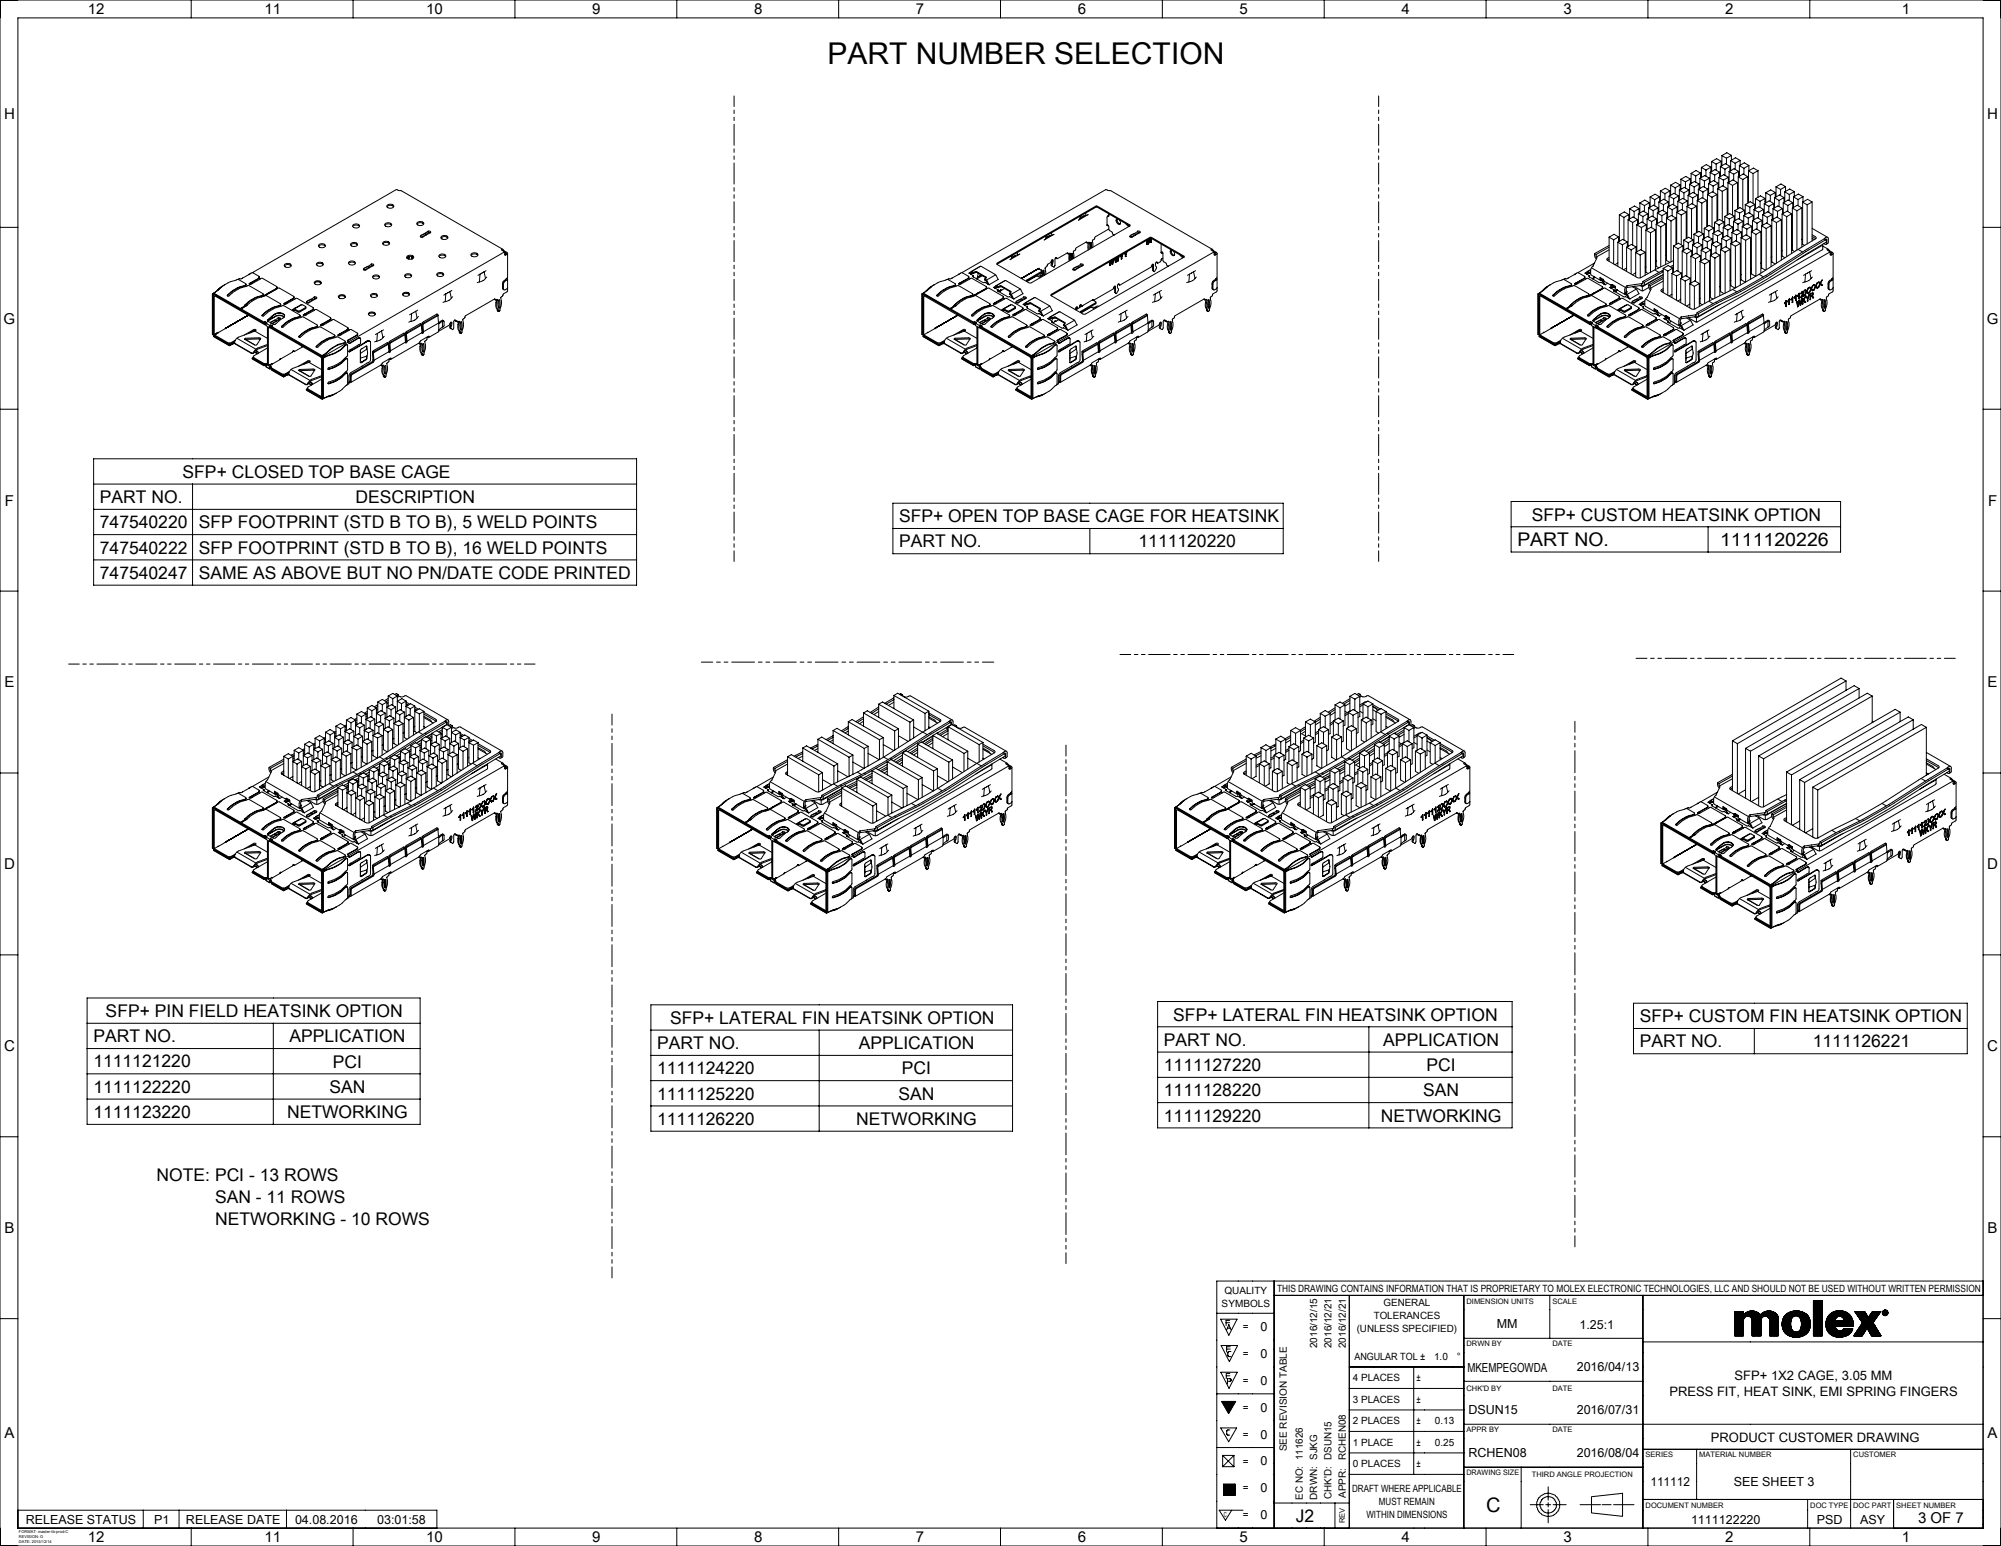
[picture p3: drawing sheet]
<svg xmlns="http://www.w3.org/2000/svg" width="559mm" height="432mm" viewBox="0 0 559 432" stroke-linecap="round" stroke-linejoin="round" font-family="sans-serif">
<defs><g id="words">
<text font-size="8.4" x="231.1" y="17.9">PART NUMBER SELECTION</text>
<text font-size="5.6" x="415" y="422.3">C</text>
<text font-size="5.3" x="423.8" y="152.4">PART NO.</text>
<text font-size="5.2" x="480.4" y="152.4">1111120226</text>
<g font-size="4.9">
<text x="51" y="133.5">SFP+ CLOSED TOP BASE CAGE</text>
<text x="27.9" y="140.5">PART NO.</text>
<text x="99.3" y="140.5">DESCRIPTION</text>
<text x="27.9" y="147.6">747540220</text>
<text x="55.5" y="147.6">SFP FOOTPRINT (STD B TO B), 5 WELD POINTS</text>
<text x="251.1" y="145.9">SFP+ OPEN TOP BASE CAGE FOR HEATSINK</text>
<text x="427.8" y="145.4">SFP+ CUSTOM HEATSINK OPTION</text>
<text x="27.9" y="154.6">747540222</text>
<text x="55.5" y="154.6">SFP FOOTPRINT (STD B TO B), 16 WELD POINTS</text>
<text x="251.1" y="152.9">PART NO.</text>
<text x="318" y="152.9">1111120220</text>
<text x="27.9" y="161.7">747540247</text>
<text x="55.5" y="161.7">SAME AS ABOVE BUT NO PN/DATE CODE PRINTED</text>
<text x="29.5" y="284.1">SFP+ PIN FIELD HEATSINK OPTION</text>
<text x="187.1" y="286">SFP+ LATERAL FIN HEATSINK OPTION</text>
<text x="327.7" y="285">SFP+ LATERAL FIN HEATSINK OPTION</text>
<text x="457.9" y="285.5">SFP+ CUSTOM FIN HEATSINK OPTION</text>
<text x="26.1" y="291.1">PART NO.</text>
<text x="80.9" y="291.1">APPLICATION</text>
<text x="183.5" y="293">PART NO.</text>
<text x="239.8" y="293">APPLICATION</text>
<text x="325" y="292.1">PART NO.</text>
<text x="386.3" y="292.1">APPLICATION</text>
<text x="457.9" y="292.6">PART NO.</text>
<text x="506.2" y="292.5">1111126221</text>
<text x="26.1" y="298.1">1111121220</text>
<text x="92.9" y="298.2">PCI</text>
<text x="325" y="299.1">1111127220</text>
<text x="398.4" y="299.2">PCI</text>
<text x="26.1" y="305.2">1111122220</text>
<text x="92" y="305.2">SAN</text>
<text x="183.5" y="300.1">1111124220</text>
<text x="251.9" y="300.1">PCI</text>
<text x="183.5" y="307.1">1111125220</text>
<text x="250.9" y="307.1">SAN</text>
<text x="325" y="306.2">1111128220</text>
<text x="397.4" y="306.2">SAN</text>
<text x="26.1" y="312.3">1111123220</text>
<text x="80.2" y="312.3">NETWORKING</text>
<text x="183.5" y="314.2">1111126220</text>
<text x="239.1" y="314.2">NETWORKING</text>
<text x="325" y="313.3">1111129220</text>
<text x="385.6" y="313.3">NETWORKING</text>
<text x="43.7" y="329.8">NOTE: PCI - 13 ROWS</text>
<text x="60" y="336">SAN - 11 ROWS</text>
<text x="60.1" y="342.2">NETWORKING - 10 ROWS</text>
<text x="361.9" y="425.1">J2</text>
</g>
<g font-size="4.2">
<text x="24.5" y="4">12</text>
<text x="73.8" y="4">11</text>
<text x="119" y="4">10</text>
<text x="165.4" y="4">9</text>
<text x="210.6" y="4">8</text>
<text x="255.8" y="4">7</text>
<text x="301" y="4">6</text>
<text x="346.2" y="4">5</text>
<text x="391.4" y="4">4</text>
<text x="436.6" y="4">3</text>
<text x="481.8" y="4">2</text>
<text x="531.1" y="4">1</text>
<text x="1.1" y="33.2">H</text>
<text x="554.9" y="33.2">H</text>
<text x="1" y="90.4">G</text>
<text x="554.8" y="90.4">G</text>
<text x="1.4" y="141.2">F</text>
<text x="555.2" y="141.2">F</text>
<text x="1.3" y="192">E</text>
<text x="555.1" y="192">E</text>
<text x="1.1" y="242.8">D</text>
<text x="554.9" y="242.8">D</text>
<text x="1.1" y="293.6">C</text>
<text x="554.9" y="293.6">C</text>
<text x="1.3" y="344.4">B</text>
<text x="555.1" y="344.4">B</text>
<text x="1.3" y="401.6">A</text>
<text x="555.1" y="401.6">A</text>
<text x="535.6" y="425.3">3 OF 7</text>
<text x="24.5" y="430.8">12</text>
<text x="73.8" y="430.8">11</text>
<text x="119" y="430.8">10</text>
<text x="165.4" y="430.8">9</text>
<text x="210.6" y="430.8">8</text>
<text x="255.8" y="430.8">7</text>
<text x="301" y="430.8">6</text>
<text x="346.2" y="430.8">5</text>
<text x="391.4" y="430.8">4</text>
<text x="436.6" y="430.8">3</text>
<text x="481.8" y="430.8">2</text>
<text x="531.1" y="430.8">1</text>
</g>
<g font-size="3.6">
<text x="466.2" y="389.9">PRESS FIT, HEAT SINK, EMI SPRING FINGERS</text>
<text x="484.4" y="385.3">SFP+ 1X2 CAGE, 3.05 MM</text>
<text x="477.8" y="402.6">PRODUCT CUSTOMER DRAWING</text>
</g>
<g font-size="3.5">
<text x="352" y="371.8">0</text>
<text x="418" y="371">MM</text>
<text x="441.1" y="371.1">1.25:1</text>
<text x="352" y="379.3">0</text>
<text x="409.8" y="383.1">MKEMPEGOWDA</text>
<text x="440.3" y="383.1">2016/04/13</text>
<text x="352" y="386.8">0</text>
<text x="352" y="394.3">0</text>
<text x="410" y="395.1">DSUN15</text>
<text x="440.3" y="395.1">2016/07/31</text>
<text x="352" y="401.8">0</text>
<text x="410" y="407.1">RCHEN08</text>
<text x="440.3" y="407.1">2016/08/04</text>
<text x="352" y="409.3">0</text>
<text x="352" y="416.8">0</text>
<text x="460.9" y="415.1">111112</text>
<text x="484.2" y="415.1">SEE SHEET 3</text>
<text x="7.2" y="425.6">RELEASE STATUS</text>
<text x="43" y="425.6">P1</text>
<text x="51.9" y="425.6">RELEASE DATE</text>
<text x="82.4" y="425.6">04.08.2016</text>
<text x="105.3" y="425.6">03:01:58</text>
<text x="352" y="424.3">0</text>
<text x="472.2" y="425.6">1111122220</text>
<text x="507.3" y="425.6">PSD</text>
<text x="519.4" y="425.6">ASY</text>
</g>
<g font-size="2.8">
<text x="341.2" y="365.1">SYMBOLS</text>
<text x="341.9" y="361.5">QUALITY</text>
<text x="356.6" y="360.8">THIS DRAWING CONTAINS INFORMATION THAT IS PROPRIETARY TO MOLEX ELECTRONIC TECHNOLOGIES, LLC AND SHOULD NOT BE USED WITHOUT WRITTEN PERMISSION</text>
<text x="386.3" y="364.8">GENERAL</text>
<text x="347.1" y="371.6">=</text>
<text x="378.9" y="371.9">(UNLESS SPECIFIED)</text>
<text x="383.6" y="368.4">TOLERANCES</text>
<text x="367.8" y="376.5" transform="rotate(-90 367.8 376.5)">2016/12/15</text>
<text x="371.8" y="376.5" transform="rotate(-90 371.8 376.5)">2016/12/21</text>
<text x="375.8" y="376.5" transform="rotate(-90 375.8 376.5)">2016/12/21</text>
<text x="347.1" y="379">=</text>
<text x="378.2" y="379.8">ANGULAR TOL ±</text>
<text x="400.5" y="379.8">1.0</text>
<text x="406.8" y="379.8">°</text>
<text x="347.1" y="386.6">=</text>
<text x="377.8" y="385.8">4 PLACES</text>
<text x="395.5" y="385.8">±</text>
<text x="347.1" y="394">=</text>
<text x="377.8" y="391.8">3 PLACES</text>
<text x="395.5" y="391.8">±</text>
<text x="347.1" y="401.6">=</text>
<text x="377.8" y="397.8">2 PLACES</text>
<text x="395.5" y="397.8">±</text>
<text x="400.7" y="397.8">0.13</text>
<text x="359.3" y="405.4" transform="rotate(-90 359.3 405.4)">SEE REVISION TABLE</text>
<text x="375.8" y="407.8" transform="rotate(-90 375.8 407.8)">RCHEN08</text>
<text x="377.8" y="403.8">1 PLACE</text>
<text x="395.5" y="403.8">±</text>
<text x="400.7" y="403.8">0.25</text>
<text x="347.1" y="409">=</text>
<text x="377.8" y="409.8">0 PLACES</text>
<text x="395.5" y="409.8">±</text>
<text x="347.1" y="416.6">=</text>
<text x="363.8" y="418.9" transform="rotate(-90 363.8 418.9)">EC NO: 111626</text>
<text x="367.8" y="418.9" transform="rotate(-90 367.8 418.9)">DRWN: SJKG</text>
<text x="371.8" y="418.7" transform="rotate(-90 371.8 418.7)">CHK'D: DSUN15</text>
<text x="375.8" y="418.4" transform="rotate(-90 375.8 418.4)">APPR:</text>
<text x="377.6" y="416.8">DRAFT WHERE APPLICABLE</text>
<text x="347.1" y="424.1">=</text>
<text x="381.6" y="423.9">WITHIN DIMENSIONS</text>
<text x="385.1" y="420.3">MUST REMAIN</text>
</g>
<g font-size="2.1">
<text x="409.5" y="364.1">DIMENSION UNITS</text>
<text x="433.5" y="364.1">SCALE</text>
<text x="409.5" y="376">DRWN BY</text>
<text x="433.5" y="376">DATE</text>
<text x="409.5" y="388.6">CHK'D BY</text>
<text x="433.5" y="388.5">DATE</text>
<text x="409.5" y="400">APPR BY</text>
<text x="433.5" y="400">DATE</text>
<text x="459.5" y="407.1">SERIES</text>
<text x="474.5" y="407">MATERIAL NUMBER</text>
<text x="517.5" y="407.1">CUSTOMER</text>
<text x="409.5" y="412.1">DRAWING SIZE</text>
<text x="427.8" y="412.6">THIRD ANGLE PROJECTION</text>
<text x="375.6" y="425.4" transform="rotate(-90 375.6 425.4)">REV</text>
<text x="459.5" y="421.1">DOCUMENT NUMBER</text>
<text x="505.5" y="421.1">DOC TYPE</text>
<text x="517.5" y="421.1">DOC PART</text>
<text x="529.5" y="421.1">SHEET NUMBER</text>
</g>
<text font-size="2" x="341.8" y="423.6">C</text>
<g font-size="1.1">
<text x="5.3" y="428.3">FORMAT: master-tb-prod-C</text>
<text x="5.3" y="429.7">REVISION: G</text>
<text x="5.3" y="431.1">DATE: 2015/12/14</text>
</g>
</g></defs>
<g fill="none" stroke="#000" stroke-width=".28">
<path d="M0 0h558.8v431.8h-558.8zM5 5h548.8v421.8h-548.8zM53.4 0v5M98.6 0v5M143.8 0v5M189 0v5M234.2 0v5M279.4 0v5M324.6 0v5M369.8 0v5M415 0v5M460.2 0v5"/>
<path d="M505.4 0v5M205 26.8v3M205 30.7v1M205 32.7v1M205 34.7v5.9M385 26.8v3M385 30.7v1M385 32.7v1M385 34.7v5.9M108.1 57.8a1.28 1.28 0 0 1 1.8 0M108.2 57.3a1.06 1.06 0 0 1 1.7 .4 1.07 1.07 0 0 1-1.8-.2zM205 41.6v1"/>
<path d="M205 43.5v1M205 45.5v5.9M205 52.4v1M205 54.4v1M205 56.3v6M303.2 59.5v.7M306.2 57.5v.3M309.6 59.7v.6M385 41.6v1M385 43.5v1M385 45.5v5.9M385 52.4v1"/>
<path d="M385 54.4v1M385 56.3v6M452.2 60l1.3 .7M452.2 60v7.4M454.9 59.9l-1.3-.7-1.4 .8M454.9 59.9l-1.4 .8M454.9 59.9v1.4M455.1 58.3l1.3 .8M455.1 58.3v2.9M456.4 59.1v1.7M457.5 59.7l1.3 .8M457.5 59.7v2.9"/>
<path d="M457.7 58.3l-1.2-.8-1.4 .8M457.7 58.3l-1.3 .8M457.7 58.3v1.3M457.9 56.7l1.3 .7M457.9 56.7v2.8M459.2 57.4v1.7M460.2 59.7l-1.3-.8-1.4 .8M460.2 59.7l-1.4 .8M460.2 59.7v1.3M460.4 58.1l1.3 .7M460.4 58.1v2.8M460.6 56.6v1.4"/>
<path d="M460.6 56.6l-1.3-.7-1.4 .8M460.6 56.6l-1.4 .8M460.8 55l1.3 .8M460.8 55v2.8M461.7 58.8v1.7M462.1 55.8v1.7M462.8 59.5l1.3 .7M462.8 59.5v2.9M463 58l-1.2-.7-1.4 .8M463 58l-1.3 .8M463 58v1.4M463.3 56.4l1.2 .8"/>
<path d="M463.3 56.4v2.9M463.5 55l-1.3-.8-1.4 .8M463.5 55l-1.4 .8M463.5 55v1.3M463.7 53.4l1.2 .7M463.7 53.4v2.8M464.5 57.2v1.7M464.9 54.1v1.7M465.5 59.4l-1.3-.7-1.4 .8M465.5 59.4l-1.4 .8M465.5 59.4v1.5M465.7 57.8l1.3 .8"/>
<path d="M465.7 57.8v3M465.9 56.4v1.3M465.9 56.4l-1.3-.8-1.3 .8M465.9 56.4l-1.4 .8M466.1 54.8l1.3 .7M466.1 54.8v2.8M466.3 53.3l-1.2-.7-1.4 .8M466.3 53.3l-1.4 .8M466.3 53.3v1.4M466.5 51.7l1.3 .8M466.5 51.7v2.8M467 58.6v1.7"/>
<path d="M467.4 55.5v1.7M467.8 52.5v1.7M468.2 59.3l1.3 .8M468.2 59.3v8.9M468.3 57.8l-1.2-.7-1.4 .7M468.3 57.8l-1.3 .8M468.3 57.8v1.5M468.6 56.2l1.2 .7M468.6 56.2v2.9M468.8 54.7l-1.3-.7-1.4 .8M468.8 54.7l-1.4 .8M468.8 54.7v1.4"/>
<path d="M469 53.1l1.3 .8M469 53.1v2.8M469.2 51.7l-1.3-.8-1.4 .8M469.2 51.7l-1.4 .8M469.2 51.7v1.3M469.4 50.1l1.3 .7M469.4 50.1v2.8M469.8 56.9v1.7M470.3 53.9v1.7M470.7 50.8v1.7M470.9 59.3l-1.3-.8-1.4 .8M470.9 59.3l-1.4 .8"/>
<path d="M470.9 59.3v7.4M471.1 57.7l1.3 .7M471.1 57.7v8.8M471.2 56.1l-1.3-.7-1.3 .8M471.2 56.1l-1.4 .8M471.2 56.1v1.5M471.4 54.5l1.3 .8M471.4 54.5v3M471.6 53.1l-1.2-.8-1.4 .8M471.6 53.1l-1.3 .8M471.6 53.1v1.3M471.8 51.5l1.3 .7"/>
<path d="M471.8 51.5v2.8M472.1 50l-1.3-.7-1.4 .8M472.1 50l-1.4 .8M472.1 50v1.4M472.3 48.4l1.2 .8M472.3 48.4v2.8M472.4 58.4v8.3M472.7 55.3v1.7M473.1 52.2v1.7M473.5 49.2v1.7M473.8 57.6l-1.3-.7-1.4 .8M473.8 57.6l-1.4 .8"/>
<path d="M473.8 57.6v7.4M474 56l1.2 .7M474 56v8.9M474.1 54.5l-1.3-.8-1.4 .8M474.1 54.5l-1.4 .8M474.1 54.5v1.4M474.3 52.9l1.3 .7M474.3 52.9v2.9M474.5 51.4l-1.3-.7-1.4 .8M474.5 51.4l-1.4 .8M474.5 51.4v1.4M474.7 49.8v2.8"/>
<path d="M474.7 49.8l1.3 .8M474.9 48.4l-1.3-.8-1.3 .8M474.9 48.4l-1.4 .8M474.9 48.4v1.3M475.1 46.8l1.3 .7M475.1 46.8v2.8M475.2 56.7v8.4M475.6 53.6v1.7M476 50.6v1.7M476.4 47.5v1.7M476.6 55.9l-1.3-.7-1.3 .8M476.6 55.9l-1.4 .8"/>
<path d="M476.6 55.9v7.5M476.8 54.4l1.3 .7M476.8 54.4v8.8M476.9 52.8l-1.2-.7-1.4 .8M476.9 52.8l-1.3 .8M476.9 52.8v1.5M477.1 51.2l1.3 .8M477.1 51.2v3M477.4 49.8l-1.3-.8-1.4 .8M477.4 49.8l-1.4 .8M477.4 49.8v1.3M477.6 48.2l1.2 .7"/>
<path d="M477.6 48.2v2.8M477.8 46.7l-1.3-.7-1.4 .8M477.8 46.7l-1.4 .8M477.8 46.7v1.3M478 45.1l1.3 .7M478 45.1v2.8M478.1 55.1v8.3M478.4 52v1.7M478.8 48.9v1.7M479.3 45.8v1.8M479.5 54.3l-1.3-.7-1.4 .8M479.5 54.3l-1.4 .8"/>
<path d="M479.5 54.3v7.4M479.7 52.7l1.3 .7M479.7 52.7v8.9M479.8 51.2l-1.3-.8-1.4 .8M479.8 51.2l-1.4 .8M479.8 51.2v1.4M480 49.6l1.3 .7M480 49.6v2.9M480.2 48.1l-1.2-.7-1.4 .8M480.2 48.1v1.4M480.2 48.1l-1.4 .8M480.4 46.5l1.3 .8"/>
<path d="M480.4 46.5v2.8M480.6 45l-1.2-.7-1.4 .8M480.6 45l-1.3 .8M480.6 45v1.4M480.9 43.5l1.2 .7M480.9 43.5v2.8M481 53.4v8.4M481.3 50.3v1.7M481.7 47.3v1.7M482.1 44.2v1.7M482.3 52.6l-1.2-.7-1.4 .8M482.3 52.6l-1.3 .8"/>
<path d="M482.3 52.6v7.5M482.6 51l1.2 .8M482.6 51v8.9M482.7 49.5l-1.3-.7-1.4 .8M482.7 49.5l-1.4 .8M482.7 49.5v1.5M482.9 47.9l1.2 .8M482.9 47.9v3M483.1 46.5l-1.3-.8-1.4 .8M483.1 46.5v1.3M483.1 46.5l-1.4 .8M483.3 44.9l1.3 .7"/>
<path d="M483.3 44.9v2.8M483.5 43.4l-1.3-.7-1.3 .8M483.5 43.4l-1.4 .8M483.5 43.4v1.3M483.8 51.8v8.3M484.1 48.7v1.7M484.5 58.8l1.3 .7M484.5 58.8v2.8M484.6 45.6v1.7M485.2 51l-1.3-.7-1.3 .7M485.2 51l-1.4 .8M485.2 51v7.4"/>
<path d="M485.4 49.4l1.3 .7M485.4 49.4v8.9M485.5 47.9l-1.2-.8-1.4 .8M485.5 47.9l-1.4 .8M485.5 47.9v1.4M485.7 46.3l1.3 .7M485.7 46.3v2.9M485.8 59.5v1.7M486 44.8l-1.3-.7-1.4 .8M486 44.8v1.4M486 44.8l-1.4 .8M486.7 50.1v8.4"/>
<path d="M487 47v1.7M487.2 58.7l-1.4 .8M487.2 58.7l-1.3-.7-1.4 .8M487.2 58.7v1.4M487.4 57.1l1.3 .8M487.4 57.1v2.9M488.1 49.3l-1.3-.7-1.4 .8M488.1 49.3v7.4M488.1 49.3l-1.4 .8M488.3 47.7l1.3 .8M488.3 47.7v8.9M488.4 46.2l-1.3-.7-1.4 .8"/>
<path d="M488.4 46.2l-1.4 .8M488.4 46.2v1.5M488.7 57.9v1.7M489.6 48.5v8.3M489.8 58.6l1.3 .7M489.8 58.6v2.8M490 57.1l-1.3 .8M490 57.1l-1.2-.8-1.4 .8M490 57.1v1.3M490.2 55.5v2.8M490.2 55.5l1.3 .7M490.9 55.1h.1"/>
<path d="M490.9 47.7l-1.2-.8-1.4 .8M490.9 47.7l-1.3 .8M490.9 47.7v7.4M491.1 59.3v1.7M491.5 56.2v1.7M492.3 60l1.2 .7M492.3 60v2.9M492.5 58.5l-1.4 .8M492.5 58.5l-1.3-.7-1.4 .8M492.5 58.5v1.3M492.7 56.9l1.3 .7M492.7 56.9v2.8"/>
<path d="M492.9 55.4l-1.4 .8M492.9 55.4v1.4M492.9 55.4l-1.3-.7-1.4 .8M492.9 56.2l.2 .1M493.1 53.8l1.3 .8M493.1 53.8v2.9M494 57.6v1.7M494.4 54.6v1.7M494.9 59.9l-1.4 .8M494.9 59.9l-1.3-.7-1.3 .8M494.9 59.9v1.5M495.1 58.3l1.3 .7"/>
<path d="M495.1 58.3v2.9M495.3 56.8l-1.2-.7-1.4 .8M495.3 56.8l-1.3 .8M495.3 56.8v1.4M495.5 55.2v2.9M495.5 55.2l1.3 .8M495.8 53.8l-1.3-.8-1.4 .8M495.8 53.8l-1.4 .8M495.8 53.8v1.3M496 52.2l1.2 .7M496 52.2v2.8M496.4 59v1.8"/>
<path d="M496.8 56v1.7M497.2 52.9v1.7M497.7 59.8l1.2 .7M497.7 59.8v11.7l.8 .5M497.8 58.2l-1.3-.7-1.4 .8M497.8 58.2l-1.4 .8M497.8 58.2v1.5M498 56.7l1.3 .7M498 56.7v2.9M498.2 55.2l-1.4 .8M498.2 55.2v1.3M498.2 55.2l-1.3-.8-1.4 .8"/>
<path d="M498.4 53.6l1.3 .7M498.4 53.6v2.8M498.6 52.1l-1.2-.7-1.4 .8M498.6 52.1l-1.4 .8M498.6 52.1v1.4M499.3 57.4v1.7M499.7 54.3v1.7M500.3 59.7l-1.3-.7-1.3 .8M500.3 59.7l-1.4 .8M500.3 59.7v11.1M500.5 58.1l1.3 .8M500.5 58.1v11.8l.7 .4"/>
<path d="M500.6 56.6l-1.2-.7-1.4 .8M500.6 56.6l-1.3 .8M500.6 56.6v1.5M500.9 55l1.2 .7M500.9 55v2.9M501.1 53.5l-1.3-.7-1.4 .8M501.1 53.5l-1.4 .8M501.1 53.5v1.4M501.8 58.9v11M502.1 55.7v1.7M503.2 58.1l-1.3-.8-1.4 .8M503.2 58.1l-1.4 .8"/>
<path d="M503.2 58.1v10.9M503.4 56.5l1.3 .7M503.4 56.5v11.7l.6 .3M503.5 54.9l-1.3-.7-1.3 .8M503.5 54.9l-1.4 .8M503.5 54.9v1.5M504.7 57.2v10.9M506.1 56.4l-1.3-.7-1.4 .8M506.1 56.4l-1.4 .8M506.1 56.4v10.9M0 63.5h5M62.7 79.6l-1.4 .8-1.9 1.7"/>
<path d="M62.7 79.6l1.6-.9 2.1-.6 2.2 1.1v.4M62.7 79.6l-3 2.4M68.6 79.6l-.2 .1a9.2 9.2 0 0 0-4.9 2.7v.1M68.6 79.6v.1M68.6 79.7l-.2 .1a9.1 9.1 0 0 0-4.9 2.7M68.7 79.4l-.1 .3M69.5 76.6l-.1 .1M69.5 76.6h.1M69.7 76.6h-.2M72.2 77.9l-2.6 1.4M72.3 77.6l-2.7 1.7 .4 .1 3.2-1.7 4 2.3 .1 .5M72.3 77.6v-.5l-1.9-.9-3 1.7-.6-.1-.4 .3"/>
<path d="M72.3 77.6l.1 .1M72.4 77.7l-.3 .2M72.4 77.3v.4M79.4 74.3a1.28 1.28 0 0 1 1.9 0M79.5 73.8a1.06 1.06 0 0 1 1.8 .5 1.07 1.07 0 0 1-1.9-.3zM87.8 79.1a1.28 1.28 0 0 1 1.9 0M87.9 78.7a1.06 1.06 0 0 1 1.8 .4 1.07 1.07 0 0 1-1.9-.3zM88.4 74a1.28 1.28 0 0 1 1.9 0M88.5 73.5a1.06 1.06 0 0 1 1.8 .4 1.07 1.07 0 0 1-1.9-.2zM89 68.8a1.28 1.28 0 0 1 1.8 0M89.1 68.3a1.06 1.06 0 0 1 1.7 .5 1.07 1.07 0 0 1-1.8-.3zM89.4 79.4h.1"/>
<path d="M97.3 73.6a1.28 1.28 0 0 1 1.9 0M97.5 73.2a1.06 1.06 0 0 1 1.7 .4 1.07 1.07 0 0 1-1.9-.3zM97.9 68.4a1.28 1.28 0 0 1 1.9 0M98 68a1.06 1.06 0 0 1 1.8 .4 1.07 1.07 0 0 1-1.9-.3zM98.5 63.3a1.28 1.28 0 0 1 1.9 0M98.6 62.8a1.06 1.06 0 0 1 1.8 .5 1.07 1.07 0 0 1-1.9-.3zM102.8 74.4l-1.2 .5M102.8 74.4l.9-.6a.33 .33 0 0 1 .5-.1 .33 .33 0 0 1 0 .5l-1.1 .6M102.8 74.4l-1.3 .8M102.8 74.4h.1M103 74.5l.1 .3M103.1 74.8l-1.1 .7-.5-.3"/>
<path d="M103.7 73.7v.3l.5 .1-2.1 1.2-.6-.1M103.7 73.7v.1M104.1 77.5a1.28 1.28 0 0 1 1.9 0M104.2 77.1a1.06 1.06 0 0 1 1.8 .4 1.07 1.07 0 0 1-1.9-.3zM106.9 68.1a1.28 1.28 0 0 1 1.9 0M107 67.7a1.06 1.06 0 0 1 1.8 .4 1.07 1.07 0 0 1-1.9-.3zM107 67.9l.1 .4M107.5 62.9a1.28 1.28 0 0 1 1.8 0M107.6 62.5a1.06 1.06 0 0 1 1.8 .4 1.07 1.07 0 0 1-1.9-.3zM113 77.2a1.28 1.28 0 0 1 1.9 0M113.2 76.7a1.06 1.06 0 0 1 1.7 .5 1.07 1.07 0 0 1-1.9-.3zM113.6 72a1.28 1.28 0 0 1 1.9 0"/>
<path d="M113.6 72h.1M113.7 72v.1M113.7 72h.1M113.7 71.9l.1-.1 .2 .5M113.7 71.5a1.06 1.06 0 0 1 1.8 .5 1.07 1.07 0 0 1-1.9-.3zM113.7 72l.1 .2M114.2 71.6l-.1 .7M114.3 71.6l-.1 .8M114.4 71.6l-.2 .8M114.8 71.6l.3 .6M115.1 71.7v.6M115.1 72.2v.1"/>
<path d="M115.1 71.7h.1M115.1 72.3h-.1M115.2 71.7h-.1M116.4 62.6a1.28 1.28 0 0 1 1.9 0M116.5 62.1a1.06 1.06 0 0 1 1.8 .5 1.07 1.07 0 0 1-1.9-.3zM118.6 65.2l1-.6v.2l.5 .1-2.1 1.2-.6-.1M118.7 65.2l-1.2 .5M118.7 65.2l.9-.6a.33 .33 0 0 1 .5 0 .33 .33 0 0 1 0 .4l-1.1 .6M118.7 65.2l-1.1 .6a.34 .34 0 0 0-.1 .6 .34 .34 0 0 0 .6-.2l.9-.6M118.7 65.2v.1M118.9 65.4l.1 .2M122 76.8a1.28 1.28 0 0 1 1.9 0"/>
<path d="M122.1 76.4a1.06 1.06 0 0 1 1.8 .4 1.07 1.07 0 0 1-1.9-.3zM122.6 71.7a1.28 1.28 0 0 1 1.9 0M122.7 71.2a1.06 1.06 0 0 1 1.8 .4 1.07 1.07 0 0 1-1.9-.2zM123.2 66.5a1.28 1.28 0 0 1 1.8 0M123.3 66.5l-.1 .1M123.3 66.4l.1 .3M123.3 66.4v.1M123.3 66a1.06 1.06 0 0 1 1.8 .5 1.07 1.07 0 0 1-1.9-.3zM123.3 66.4v.3M131.5 71.3a1.28 1.28 0 0 1 1.9 0M131.7 70.9a1.06 1.06 0 0 1 1.7 .4 1.07 1.07 0 0 1-1.9-.3zM133.9 78.7l-.7 .3"/>
<path d="M134 76.6l-.5 .3M134 76.6l-.1 2.1M135.2 75.9l-1.2 .7M135.2 75.9l.4 1.9M135.6 77.8l-.7 .6-1 .3M135.7 75.6l-.5 .3M136 77.4l-.4 .4M140.4 69.7l-28.3-16.4-1.4-.3-40.2 23.2M140.5 78.7l.2 .2M140.7 69.9l-.3-.3-.4 .1 .8 .7 .1 .7M140.7 69.9l.2 .5M140.7 70l1 .7-.5 .6-.3-.2"/>
<path d="M140.9 70.4l-51 29.4M140.9 70.4l.3 .6M141.1 70.5l.3 .3-.5 .3M141.3 78.1l-.7 .4-.3 .6v1.5l.4 .4M141.4 77.9l-.1 .2M141.6 77.7l.1 .4-.8 .5-.3 .6v1.6l.4 .2 .7-.6M141.7 70.8v6.6l-.5 .7M141.7 77.9v3.4l-1.1 .8-.2 .6-.5 .3a5.7 5.7 0 0 1-.5 4h-.3M205 63.2v1M205 65.2v1M205 67.2v5.9M205 74.1v1"/>
<path d="M205 76v1M205 78v5.9M260.9 79.6l-1.4 .8-1.9 1.7M260.9 79.6l1.5-.9 2.2-.6 2.1 1.1v.4M260.9 79.6l-3.1 2.4M266.7 79.6l-.1 .1a9.2 9.2 0 0 0-5 2.7v.1M266.7 79.6v.1M266.7 79.7l-.2 .1a9.1 9.1 0 0 0-4.8 2.7h-.1M266.8 79.4l-.1 .3M267.7 76.6l-.1 .1M267.7 76.6h.1M267.8 76.6h-.1"/>
<path d="M270.3 77.9l-2.6 1.4M270.5 77.6l-2.8 1.7 .5 .1 3.2-1.7 3.9 2.3 .1 .5M270.5 77.6l-.1-.5-1.9-.9-3 1.7-.5-.1-.5 .3M270.5 77.6h.1M270.5 77.7l-.3 .2M270.5 77.6v.1M270.5 77.7h.1M270.5 77.3v.4M270.7 76.3l1.1 .7M271 76.1l-.3 .2M271.2 75.8l2.7-1.4 4.1 2.3 .8 1.4-2.6 1.4M271.4 76.2l.4 .2"/>
<path d="M271.4 76.2l-.4 .3 .5-.3M271.4 76.2h.1M271.8 77l-.1 .3 2.8 1.6 .5-.1 1.3 .8-.7-1.3-.6-.4M271.8 76.1l.9-.3 2.7 1.6v.2l-.4 .3M271.8 76.1l-.5-.3-.6 .5M271.8 76.1v.3M271.8 77v.3M272.4 76l.4 .1M272.6 75.8v.2M272.8 76.1l2.6 1.5M272.8 76.1l-1 .3M273.2 77.4l.9-.6z"/>
<path d="M273.2 77.4l-.3 .3M273.2 76.3l-.3 1.4M274.3 77l-1.6 .9 .2-.2M275 77.9v.3l.4 .3 .5 .8M278 76.8l-2.5 1.4M278.1 79.8l2.7-1.4 4.1 2.3 .8 1.4-2.6 1.4M278.5 73.5l27.5-15.9h.5l9.1 5.3-27.7 16.1h-.6l-8.8-5.1zM279.5 79.8v.2M282.6 71.4l-.1 .8M282.7 71.9l-.2 .3M283.6 71.3l-.9 .6M284.1 70.5l.1 .7"/>
<path d="M284.2 71.2l.6-.2-2.7 1.5 .4-.3M284.2 71.2l-.6 .1M289.6 77.1l.9 .5M290 75l.9 .6v.2l-4.3 2.6 .5 .1 2.5-1.4h1l.6-.3h.4M290.1 75v.1M290.1 75l.2 .2M290.1 75l-4.9 2.8M290.5 76.3l-.1 .8M290.6 77.1l.4 .2M290.6 75.4l.2-.1 .1 .3M290.8 76.2l-.1 .9M290.9 75.7l-.1 .4-4 2.4"/>
<path d="M291.3 75.5l.1 1.2M291.6 76.8l.1 .1M291.6 76.8l-.2-1.3-.3 1.3M292.2 65.9l-.2 .8M292.3 66.3l-.3 .4M293.2 65.8l-.9 .5M293.6 65l.1 .7M293.7 65.7l.6-.2-2.7 1.5 .4-.3M293.7 65.7l-.5 .1M293.7 73.4l.3 .1M293.9 74.3l.2-1.6a.41 .41 0 0 0-.6 0 .41 .41 0 0 0 0 .6l-.9 .5-.2 .6-.5 .4 .1 1.9M294.9 71.9l.3 .4"/>
<path d="M295.1 72.1l-.1-.2-.4 .3v2l-.3 .4-.8-.5 .3-1.5M295.1 72.1v.1M298 70.7l.3 .2M298.1 70.7l.2 .2 .6-.1-.1 2M298.1 70.7l-2.8 1.5h-.2M298.6 70.8v2.1M299.3 70.8v1.7M299.6 72.3l-.2-1.5a.83 .83 0 0 0-.3 1v.8M300.9 74.4l-1.1 .5M300.9 74.4l.9-.7v.3l.5 .1-2.1 1.2-.6-.1M300.9 74.4l-1.3 .8M300.9 74.4h.1"/>
<path d="M301.1 74.5l.2 .3M301.3 74.8l-1.2 .7-.5-.3M301.7 60.4l-.2 .7M301.8 60.8l-.3 .3M301.9 73.8a.33 .33 0 0 1 .4-.1 .33 .33 0 0 1 .1 .5l-1.1 .6M302.7 60.3l-.9 .5M303.2 60.2l.7-.3-2.7 1.6 .3-.4M303.2 60.2l-.5 .1M303.3 67.6l.3 .3M303.9 67.7v2.1M304.1 69.7l.1-2-.6 .2-.2-.3-2.9 1.7-.2 .5-.6 .5 .2 1.8M304.6 67.8v1.6"/>
<path d="M304.9 69.2l-.2-1.5a.83 .83 0 0 0-.3 1v.8M309.1 62.8l.5 .4 .2 1.1 .7 .5 .2 .5 .4 .3M309.2 62.8h-.1M309.2 62.8h.1M309.6 60.2v.1M309.6 60.3h.1M309.6 60.3l-.1 .2-.2-.1M309.6 60.2l-.5 .5 .1 2.3h.3M309.7 64l-3.9 2.2-.2 .5-.6 .6 .2 1.8M309.7 73.2l.3 1 .1-.1M309.9 73.1l.2 .8M310 73.8l.1 .1"/>
<path d="M310.1 74.1h.1M310.3 72.9l-.2 1M310.4 72.9l-.3 1.2M310.4 72.9l.2 .9M310.5 72.8l.2 .7M310.6 73.5h.1M310.7 73.7l-.1 .1M310.7 73.7h.1M310.8 72.5l-.1 1M310.9 72.5l-.2 1.2M311 72.5l-.3 1.2M311.1 65.6h.1"/>
<path d="M311.2 72.3l.3 1 .1-.1M311.4 72.2l.2 .8M311.5 72.9l.1 .1M311.6 73.2h-.1M311.8 72l-.2 1M311.8 72l.3 .9h.2M311.8 72l-.2 1.2M312 71.9l.2 .7M312.1 72.6h.1M312.3 79.3l.3 .3M312.4 71.7l-.2 .9M312.4 71.6l-.1 1.3"/>
<path d="M312.5 71.6l-.2 1.3M312.6 61.4l.2 .4a.56 .56 0 0 1-.2 .9 .56 .56 0 0 1-.7-.5l-.2-.8 .3-.3a1.13 1.13 0 0 0 .8 1.4M312.8 71.4l.3 .4v.6l.2-.1M312.9 71.3l.3 .3M313.1 71.6h.1M313.2 71.7l.1 .6M313.2 72.2l.1 .1M313.4 71l-.2 .6M313.5 71l-.3 .7M313.6 70.9l-.4 .8M313.9 70.8l.4 .4v.5l.1-.1M314.1 70.7l.2 .3"/>
<path d="M314.3 70.9v.1M314.4 71.1h.1M314.4 71.6h-.1M314.4 71.1v.5M314.4 71.6h.1M314.4 62.5l.9 .8M314.6 70.4l-.3 .6M314.7 70.3l-.3 .8M314.8 70.3l-.4 .8M315.5 63.1l-9-5.2h-.5l-27.6 15.9M316.8 65.2l-1.1 .5M316.8 65.2l1-.6a.33 .33 0 0 1 .4 0 .33 .33 0 0 1 .1 .4l-1.1 .6"/>
<path d="M316.8 65.2l-1.1 .6a.34 .34 0 0 0-.1 .6 .34 .34 0 0 0 .6-.2l1-.6M316.8 65.2l.1 .1M317.1 65.4l.1 .2M317.7 64.6v.2l.5 .1-2 1.2-.7-.1M317.7 64.5v.1M320.3 67.5v.4M320.3 67.5v.1M320.3 67.9l.1 .1M320.3 68.2h.1M320.3 67.3v.9M320.3 68h.1M320.3 67.3h.1"/>
<path d="M320.3 67.1l-.1 .3M320.3 67.4v.1M320.3 67.2v.1M320.3 67.4v.2M320.3 67.2l.1 .1M320.4 67.3l-.1 .1M320.4 67.1l-.1 .1M320.4 68.2h-.1M320.4 67.3h.1M320.4 67.1l.1 .1M320.4 68.2h.1M320.5 67.1h-.1"/>
<path d="M320.5 67.2l-.1 .1M320.5 67.1h.1M320.5 67l-.2 .1M320.5 68.2h-.1M320.5 67.1v.1M320.5 68.1l-.1 .1M320.5 67l.2 .1M320.5 67v.1M320.5 68.1h.1M320.6 68.1l-.1 .1M320.6 68.1h-.1M320.6 68.1h.1"/>
<path d="M320.7 68.1h-.1M320.7 67v.1M320.7 68l-.1 .1M320.7 68h.1M320.7 67.9v.1M320.7 67.1h.1M320.7 67.8l-.3 .2M320.7 67.9l.1 .1M320.7 68v.1M320.7 66.9h.1M320.7 66.9h-.1M320.7 67.1v.7"/>
<path d="M320.7 67.9h.1M320.8 66.9h.1M320.8 68h-.1M320.8 66.9l.1 .1M320.8 66.9v.1M320.8 67.9v.1M320.8 67.7v.1M320.8 67l.1 .1M320.8 67.8v.1M320.8 67.6v.1M320.8 67.8l-.1 .1M320.8 67.6h.1"/>
<path d="M320.9 67.1v.1M320.9 67.5l-.1 .1M320.9 67.5h.1M320.9 67.1h.1M320.9 67.4v.1M320.9 67.2v.2M320.9 67.2v.1M320.9 67.6l-.1 .1M320.9 67.5v.1M320.9 67.1v.2M320.9 67.3v.1M321.3 66.7l-.2 .2 .3-.1"/>
<path d="M321.3 66.6v.1M321.3 66.3v.3M321.4 66.6h-.1M321.4 66.6h.1M321.4 66.8l-.3 .1M321.4 66.8v.9M321.5 67.6h-.1M321.5 67.6h.1M321.5 66.6v1M321.5 67.6l-.1 .1M322.1 75.7v-1.7a.38 .38 0 0 0-.5 0 .38 .38 0 0 0 0 .5l-8.9 5.1a.33 .33 0 0 0-.4-.3 .33 .33 0 0 0-.2 .5l.3 1.1-.6 1.1-.5-.3v-1.8M322.9 73.2l.3 .3"/>
<path d="M323.2 73.3l-.1-.1a.96 .96 0 0 0-.1 1.6l-.6 1.1-.5-.3v-1.8M323.2 73.3v.1M324.3 70.6l.2 .1M324.3 68.2v2.4M324.3 70.4h.2l.3 .3v2.3l.8 .5 .2 .6 .5 .2M324.3 70.5v.1M324.3 70.5l.2 .2M324.3 70.5h.1M324.5 72.2l-.4 .9-.8 .4-.1-.1M324.5 72.2l-.2 .3M324.5 70.4v.1M324.5 72.2h.1"/>
<path d="M324.6 70.4l-.3 .1M324.7 70.6l-.2 .1M324.8 72.1l-.3 .1M326.3 74.3v.1M327.7 70.1l.2 .4a.56 .56 0 0 1-.1 .9 .56 .56 0 0 1-.8-.5l-.2-.7 .4-.4a1.13 1.13 0 0 0 .8 1.5M329.5 71.2l.9 .8M330.6 71.8l-9-5.2h-.5l-27.6 16M332 78.7l-.6 .3M332.2 76.6l-.2 2.1M332.2 76.6l-.6 .3M333.3 75.9l.4 1.9M333.3 75.9l-1.1 .7"/>
<path d="M333.7 77.8l-.6 .6-1.1 .3M333.9 75.6l-.6 .3M334.1 77.4l-.4 .4M338.6 69.7l-28.4-16.4-1.4-.3-40.2 23.2M338.6 78.7l.3 .2M338.8 69.9a.32 .32 0 0 0-.2-.4 .32 .32 0 0 0-.4 .3l.7 .6 .2 .7M338.8 69.9l.3 .5M338.8 70l1.1 .7-.6 .6-.2-.2M339.1 70.4l.2 .6M339.1 70.4l-51.1 29.4M339.2 70.5l.3 .3-.4 .3M339.4 78.1l-.7 .4-.2 .6v1.5l.4 .4"/>
<path d="M339.5 77.9l-.1 .2M339.8 77.7v.4l-.7 .5-.3 .6v1.6l.4 .2 .7-.6M339.9 70.8v6.6l-.5 .7M339.9 77.9v3.4l-1.2 .8-.2 .6-.5 .3a5.7 5.7 0 0 1-.5 4h-.2M385 63.2v1M385 65.2v1M385 67.2v5.9M385 74.1v1M385 76v1M385 78v5.9M432.9 79.6l-1.4 .8-1.9 1.7M432.9 79.6l1.5-.9 2.2-.6 2.1 1.1v.4"/>
<path d="M432.9 79.6l-3 2.4M438.7 79.6l-.1 .1a9.2 9.2 0 0 0-4.9 2.7v.1M438.7 79.6l.1 .1M438.8 79.7l-.2 .1a9.1 9.1 0 0 0-4.9 2.7M438.9 79.4l-.1 .3M439.7 76.6l-.1 .1M439.7 76.6h.1M439.8 76.6h-.1M440.6 79.2l2.8-1.5 4 2.3v.5M440.6 79.2h.1M442.4 77.9l-2.6 1.4M442.5 77.6l-2.8 1.7 .3 .2 .6-.3"/>
<path d="M442.5 77.6l-.1-.5-1.9-.9-2.9 1.7-.6-.1-.5 .3M442.5 77.6h.1M442.5 77.6v.1M442.5 77.7l-.2 .2M442.5 77.3v.4M442.7 76.3l1.2 .7M443.1 76.1l-.4 .2M443.5 76.2l.4 .2M443.5 76.2l-.5 .3 .6-.3M443.5 76.2h.1M443.9 76.1l-.6-.3-.6 .5M443.9 77l-.2 .3 2.8 1.6 .6-.1 1.2 .8"/>
<path d="M443.9 76.1v.3M443.9 77l-.1 .3M444.2 76.2l-.3 .2M444.2 75.9l-.3 .2M444.2 75.3l-.9 .5M444.4 74.8l9.5 5.5M444.9 74.3l-.7 .9 .1 1.5 2.7 1.6M444.9 74.3h.1M445 77.2l-.1 .5M445.2 77.4l-.3 .3M445.2 77.3v.1M445.3 77.3l-.1 .1"/>
<path d="M445.3 73.5l-4.7 2.7M445.3 70.9l.5 .2M445.5 77.5l-.7 .4 .1-.2M446.9 77.4l-.1 .1M447.1 77.9l.5 .4 .7 1.3M447.1 77.9v.3l.3 .3 .5 .8M447.2 77.8h.1M447.2 77.8l-.1 .1M447.8 78.1l-.3 .1M447.8 78.1l.3 .5 1.7 1 .4-.1 .8 .4M447.8 78.1l-1-.5 .1 .6 .4 .1M449 79.1l-.7 .4"/>
<path d="M449.4 68.6l-4 2.2v.9l.4 .7M449.4 69l-3.6 2.1-.1 .5 .3 .4-1.1 2.3M449.4 69.8l-3.6 2M449.4 71.9l-.6 .4v.4l8.7 4.9 .8-.1 4.9-2.7M449.4 66.2v6.8M449.4 66.2l1.2 .8M449.4 72.4l-.6 .3M450.5 79.6l-.3 .2M450.6 67v6.7M451 79.9l.2 .9 2.7 1.5M451 79.9l-.2 .2M451.8 67.6l1.3 .8"/>
<path d="M451.8 73.5l-.8 .4M451.8 67.6v6.8M452 66.2l-1.3-.8-1.3 .8M452 66.2l-1.4 .8M452 66.2v1.3M452.2 67.1l-.2 .1M453.1 68.4v6.7M453.5 60.7v6.3M454.2 74.9l-.8 .4M454.2 69.1l1.3 .7M454.2 69.1v6.7M454.4 79.8l-.7 1v1.3l.5 .2"/>
<path d="M454.4 79.8v.5M454.4 67.6l-1.3 .8M454.4 67.6l-1.2-.8-1.4 .8M454.4 67.6v1.3M454.7 61.4l1.2 .7M454.7 61.4v7.4M455.5 69.8v6.7M455.9 62.1v6.3M456.8 76.2l-.9 .5M456.8 70.5l1.3 .8M456.8 70.5v6.8M456.9 69l-1.3-.7-1.4 .8"/>
<path d="M456.9 69l-1.4 .8M456.9 69v1.5M457.1 62.8l1.3 .7M457.1 62.8v7.5M457.3 61.3l-1.3-.7-1.3 .8M457.3 61.3l-1.4 .8M457.3 61.3v1.4M458.1 71.3v6.3M458.4 63.5v6.3M458.5 79.7l-4.1 .6M458.5 79.2l-4.1 .6M458.5 79.2v.5"/>
<path d="M458.8 60.5v1.7M458.8 78.6l.4 .3M459 79.7l5.5-3-5.6 3.3-.9-.2M459.4 70.5l-1.2-.8-1.4 .8M459.4 70.5l-1.3 .8M459.4 70.5v6.4M459.6 74.6l-.2 .1M459.6 64.3l1.3 .7M459.6 64.3v11.7l.7 .4M459.8 62.7l-1.3-.7-1.4 .8M459.8 62.7l-1.4 .8M459.8 62.7v1.5"/>
<path d="M460 61.2v2.9M460 61.2l1.2 .7M460.4 79.6l.5 .2M460.9 65v11M461.2 61.9v1.7M462.1 75.4l1.2 .7M462.3 64.2l-1.3-.7-1.4 .8M462.3 64.2l-1.4 .8M462.3 64.2v11.1M462.5 72.9l-.2 .1M462.5 62.6l1.3 .8M462.5 62.6v11.8l.8 .4"/>
<path d="M462.6 61.1l-1.3-.7-1.3 .8M462.6 61.1l-1.4 .8M462.6 61.1v1.5M463.8 63.4v11.1M464 75.7l.4 .3M464.1 60.2v1.8M464.5 75.9l-5.2 2.9-.3 .9h-.5M464.5 75.5l-5.6 3.1-.2 .6h-.2M464.5 77.3l-4 2.2v.9l.4 .7M464.5 77.8l-3.6 2-.1 .5 .3 .4-1.1 2.3M464.5 75l1.2 .7M464.5 75v6.7"/>
<path d="M464.5 78.5l-3.6 2M465.2 62.6l-1.3-.8-1.4 .8M465.2 62.6l-1.4 .8M465.2 62.6v11.3M465.4 71.3l-.2 .1M465.4 61l1.2 .7M465.4 61v11.7l.9 .6M465.7 75.7v6.8M466.6 61.7v11.4M466.9 76.4l1.3 .7M466.9 76.4v6.7M467.1 74.9l-1.2-.7-1.4 .8"/>
<path d="M467.1 74.9l-1.4 .8M467.1 74.9v1.3M467.3 72.8l-4.1 2M467.3 74.1l-.9 .4M467.3 68.7l1.3 .8M467.3 68.7v7.4M467.3 75.8l-.2 .1M467.3 74.5l-.5 .2M467.3 75.3l-.2 .1M468 60.9l-1.2-.7-1.4 .8M468 60.9l-1.4 .8M468 60.9v7.4"/>
<path d="M468.2 77.1v6.8M468.6 69.5v6.3M469.4 77.8l1.2 .7M469.4 77.8v6.7M469.5 60.1v8.3M469.6 76.3l-1.4 .8M469.6 76.3l-1.3-.7-1.4 .8M469.6 76.3v1.4M469.8 70.1l1.2 .8M469.8 70.1v7.4M470 68.7l-1.3-.8-1.4 .8M470 68.7l-1.4 .8"/>
<path d="M470 68.7v1.3M470.2 67.1l1.3 .7M470.2 67.1v2.8M470.6 78.5v6.8M471 70.9v6.3M471.5 67.8v1.7M471.9 79.2v6.8M471.9 79.2l1.3 .8M472 77.7l-1.3-.7-1.3 .8M472 77.7l-1.4 .8M472 77.7v1.5M472.2 71.5l1.3 .8"/>
<path d="M472.2 71.5v7.6M472.4 70.1l-1.2-.8-1.4 .8M472.4 70.1l-1.4 .8M472.4 70.1v1.3M472.6 68.5v2.8M472.6 68.5l1.3 .7M472.9 67l-1.3-.7-1.4 .8M472.9 67l-1.4 .8M472.9 67v1.3M473.1 65.4l1.2 .7M473.1 65.4v2.8M473.2 80v6.3"/>
<path d="M473.5 72.3v6.3M473.9 69.2v1.7M474.3 66.1v1.8M474.5 79.2l-1.3 .8M474.5 79.2v6.4M474.5 79.2l-1.2-.7-1.4 .7M474.8 73v11.8l.6 .3M474.8 73l1.2 .7M474.9 71.5l-1.3-.8-1.4 .8M474.9 71.5l-1.4 .8M474.9 71.5v1.4M475.1 69.9l1.3 .7"/>
<path d="M475.1 69.9v2.9M475.3 68.4l-1.3-.7-1.4 .8M475.3 68.4l-1.4 .8M475.3 68.4v1.4M475.5 66.8l1.3 .8M475.5 66.8v2.8M475.7 65.3l-1.3-.7-1.3 .8M475.7 65.3l-1.4 .8M475.7 65.3v1.4M475.9 63.8l1.3 .7M475.9 63.8v2.8M476 73.7v11.1"/>
<path d="M476.4 70.6v1.7M476.8 67.6v1.7M477.2 64.5v1.7M477.4 72.9l-1.4 .8M477.4 72.9v11.1M477.4 72.9l-1.3-.7-1.3 .8M477.6 71.3v11.8l.8 .4M477.6 71.3l1.3 .8M477.7 69.8l-1.2-.7-1.4 .8M477.7 69.8l-1.3 .8M477.7 69.8v1.5M477.9 68.2v3"/>
<path d="M477.9 68.2l1.3 .8M478.2 66.8l-1.3-.8-1.4 .8M478.2 66.8l-1.4 .8M478.2 66.8v1.3M478.4 65.2l1.2 .7M478.4 65.2v2.8M478.6 63.7l-1.3-.7-1.4 .8M478.6 63.7l-1.4 .8M478.6 63.7v1.3M478.8 62.1v2.8M478.8 62.1l1.3 .7M478.9 72.1v11.2"/>
<path d="M479.2 69v1.7M479.6 65.9v1.7M480.1 62.8v1.8M480.3 71.3l-1.3-.7-1.4 .7M480.3 71.3l-1.4 .8M480.3 71.3v11.3M480.5 80l-.2 .1M480.5 69.7l1.3 .7M480.5 69.7v11.8l1 .5M480.6 68.2l-1.3-.8-1.4 .8M480.6 68.2l-1.4 .8M480.6 68.2v1.4"/>
<path d="M480.8 66.6l1.3 .7M480.8 66.6v2.9M481 65.1l-1.3-.7-1.3 .8M481 65.1l-1.4 .8M481 65.1v1.4M481.2 63.5l1.3 .7M481.2 63.5v2.8M481.4 62l-1.3 .8M481.4 62l-1.2-.7-1.4 .8M481.4 62v1.4M481.7 60.4l1.2 .8M481.7 60.4v2.9"/>
<path d="M481.8 70.4v11.5M482.1 67.3v1.7M482.5 64.2v1.8M482.9 61.2v1.7M483.1 69.6l-1.2-.7-1.4 .8M483.1 69.6l-1.3 .8M483.1 69.6v11.6M483.4 78.3l-.3 .2M483.4 68l1.2 .8M483.4 68v11.8l1.1 .7M483.5 66.5l-1.3-.7-1.4 .8M483.5 66.5l-1.4 .8"/>
<path d="M483.5 66.5v1.5M483.7 64.9l1.2 .8M483.7 64.9v3M483.9 63.5l-1.4 .7M483.9 63.5l-1.3-.8-1.4 .8M483.9 63.5v1.3M484.1 61.9l1.3 .7M484.1 61.9v2.8M484.3 60.4l-1.4 .8M484.3 60.4l-1.3-.7-1.3 .7M484.3 60.4v1.3M484.6 68.8v11.6"/>
<path d="M484.9 65.7v1.7M485.4 62.6v1.7M486 68l-1.3-.8-1.3 .8M486 68l-1.4 .8M486 68v11.6M486.2 76.7l-.2 .1M486.2 66.4v11.7l1.2 .7M486.2 66.4l1.3 .7M486.3 64.9l-1.3-.8-1.3 .8M486.3 64.9l-1.4 .8M486.3 64.9v1.4M486.5 63.3l1.3 .7"/>
<path d="M486.5 63.3v2.9M486.7 61.8l-1.3 .8M486.7 61.8l-1.2-.7-1.4 .8M486.7 61.8v1.3M487 60.2l1.2 .7M487 60.2v2.8M487.5 67.1v11.7M487.8 64v1.7M488.2 60.9v1.8M488.9 66.3l-1.4 .8M488.9 66.3l-1.3-.7-1.4 .8M488.9 66.3v11.7"/>
<path d="M489.1 75l-.2 .1M489.1 64.7v11.8l1.2 .7M489.1 64.7l1.3 .8M489.2 63.2l-1.4 .8M489.2 63.2l-1.3-.7-1.4 .8M489.2 63.2v1.5M489.4 61.6v3M489.4 61.6l1.3 .7M489.6 60.1l-1.4 .8M489.6 60.1l-1.3-.7-1.3 .8M489.6 60.1v1.4M490.4 65.5v11.6"/>
<path d="M490.7 62.3v1.8M491.2 76.6l1.2 .7M491.7 64.7l-1.3 .8M491.7 64.7l-1.2-.8-1.4 .8M491.7 64.7v11.6M491.9 73.4l-.2 .1M491.9 63.1v11.7l1.1 .7M491.9 63.1l1.3 .7M492 61.6l-1.3 .7M492 61.6l-1.2-.8-1.4 .8M492 61.6v1.4M493.1 77l.4 .2"/>
<path d="M493.2 63.8v11.6M493.5 60.7v1.7M494.6 63l-1.3-.7-1.4 .8M494.6 63l-1.4 .8M494.6 63v11.5M494.8 71.7l-.2 .1M494.8 61.4v11.8l1 .5M494.8 61.4l1.3 .8M496.1 62.2v11.3M497.5 61.4l-1.3-.8-1.4 .8M497.5 61.4v11.2M497.5 61.4l-1.4 .8"/>
<path d="M497.7 70.1l-.2 .1M498.9 60.5v11.2M500.5 68.4l-.2 .1M502.1 69.7l1.3 .7M503.4 66.8l-.2 .1M504 70l.4 .2M504 78.7l-.6 .3M504.2 76.6l-.6 .3M504.2 76.6l-.2 2.1M505.3 75.9l.4 1.9M505.7 77.8l-.6 .6-1.1 .3M505.9 75.6l-1.7 1"/>
<path d="M506.1 66.6l.6 .3M506.1 63.8l4.3 2.5M506.1 65.6l1 .6v.5l-16.9 10.5-6 3.4-10.9 5.7-1-.1-8.3-4.7-.2-.4 .7-.5M506.1 66.1l1 .6M506.1 77.4l-.4 .4M506.3 79.7l-.5 .9M506.7 79.5l.4 .4M507.1 79.9l.6 .5M507.1 79.9l.5-1-.6 .9-.3-.3-.2 .1 .4 .4-.5 1.1 .2-.1M507.5 79l-.4 .9 .5 .4M507.9 78.7l.5 .5M508 78.7l.3 .4 .6-.9-.5 1"/>
<path d="M508 78.7l-.3 .2 .5 .4-.5 1.1 .2-.2M508.2 79.5l-.4 .7M508.2 79.5h.1M508.2 79.5l-.3 .7M508.3 79.4l-.1 .1M508.3 79.4l.4 .4 .2-.2M508.4 79.2l.5 .4M508.8 78.3l-.4 .8 .5 .5M508.9 79.6l-.2 .1M508.9 79.6h.1M508.9 68.2v.3l-7 4.1M509 68.7l1.6 1"/>
<path d="M509 68.4l-.1 1.4-34.9 20.1h-.5l-2-1.2M509.5 66.7l-6.2 3.7a200.7 200.7 0 0 1-16.5 10.1l-8.9 4.6-3.9 2.2-.2 .6h-.2M509.5 66.7l.4 .2M509.5 66.7l.7-.5 .4 .3-.1 1.4-.5 .3M509.8 66.9h.4l-.1 1.2-.3 .2-.5-.3M509.9 66.9v.7l-16.2 10.2-7.5 4.4-5.9 2.8M509.9 66.9l-6.2 3.8a200.7 200.7 0 0 1-16.4 10.1l-8.9 4.5-4 2.2-.3 1-.5-.1M510.7 78.7l.2 .2M510.8 69.9a.32 .32 0 0 0-.2-.4 .32 .32 0 0 0-.4 .3l.7 .6 .2 .7M510.8 69.9l.3 .5M510.8 70l1.1 .7-.5 .6-.3-.2M511.1 70.4l.3 .6"/>
<path d="M511.1 70.4l-51 29.4M511.3 70.5l.2 .3-.4 .3M511.5 77.9l-.7 .6-.3 .6v1.5l.4 .4M511.8 77.7v.4l-.7 .5-.3 .6v1.6l.4 .2 .7-.6M511.9 70.8v6.6l-.5 .7M511.9 77.9v3.4l-1.1 .8-.3 .6-.4 .3a5.7 5.7 0 0 1-.5 4h-.3M553.8 63.5h5M59.3 82.1v11.3M59.4 82.1v11.4M59.4 93.5h.1M59.4 82.1h.1M59.5 82.1h.1"/>
<path d="M59.5 82.2v11.3M59.6 93.4l.2 .1M59.7 93.9l4.4 2.6-4.4-2.5M59.7 93.9h.1M59.7 82l-.2 .1M59.7 82v.1M59.7 82.1l14.2 8.3M59.7 82h.1M59.7 93.8l4.4 2.5M59.7 93.4l-.3 .1M59.7 81.9l7.5 4.3M59.7 82.1l7.5 4.3"/>
<path d="M59.8 82.1h-.4M59.9 93.6l-.2 .3M60 82.2l-.3 .2M60.1 82.4l-.3-.1-.2 .4M60.1 94l-.2-.5 4 2.3 .6-.1 1.2-.7M60.9 92.8h.1M61 92.9l-1.2 .6M61 92.9h-.1M61.6 80.4v.1M61.9 80.2l-1.2 1M62.9 91.8h.1M63 91.8h.1"/>
<path d="M64.1 96.4h.1M64.1 95.8v.3M64.2 96.4h.1M64.8 95.9l.2 .1M65.3 96l-1.2 .4M65.3 95.9l-1.1 .5M65.4 96h-.1M65.4 95.8l-.1 .1M65.5 95.6l-1.3 .8M65.5 95.5l-1.4 .9M65.5 95.4l-1.1 .7-.9-.1M65.5 95.8h-.1"/>
<path d="M65.6 95.9l4.8 2.8M65.6 95.9l-.2 .1M66.2 94.5l5.3 3M67.2 86.3h.1M67.3 86.2h.1M67.4 86.4l6.4 3.8M67.4 86.4h.1M67.4 86.3l6.4 3.7M67.4 86.3h-.2M68.3 85.3v.1M68.3 85.3l.1 .1M68.3 85.4l-1.1 .9"/>
<path d="M68.3 85.4l.1 .1M68.3 94.8h.1M68.4 85.4h.1M68.4 94.6l3.9-.3 .5 .3-1.1 1.7-.3 .1-3-1.6zM68.4 85.5l-1.1 .7M68.4 94.7l2.7 1.6M68.5 85.5l-1.2 .8M68.5 85.5l-1.1 .9M69 85.2l-.4 .3M69.3 88l-8.3 4.9M70.7 99.6l.3 .7M70.7 99.8l-.3 .3"/>
<path d="M70.9 98.3l-.5 .4M70.9 98.2v.1M71.1 98.4l.6 .4M71.1 98.3l-.5 .4h-.4M71.1 98.3h.1M71.1 98.3l.6 .3M71.2 92.5l3.5 2M71.4 92.4l-4.7 1.8a1.61 1.61 0 0 0-1.1 1.7M71.4 92.4l-.5-.1-1.2 .7M71.4 92.4v-.3l-.5-.1-2.7 1.6M71.5 97.9l.5 .3 .2 .4-.8-.7M71.7 98.8h.1"/>
<path d="M71.7 98.6l.2 .2M71.7 98.6v.2M72.7 94.8h-4.3M73.2 88.2h.5a9.9 9.9 0 0 1 5-2.7l.6-.1 4.4 2.5v.5M73.4 82.4v-.4l-3.8-2.2-.8 .2a9.5 9.5 0 0 0-4.9 2.7l-.4-.2M73.4 82.4l-.1 .1a9.2 9.2 0 0 0-4.9 2.7l-.1 .1M73.4 82.4v.1M73.4 82.5l-.1 .1a9.1 9.1 0 0 0-4.9 2.7v.1M73.5 82.2l-.1 .3M73.8 90.1l.3-.2 .3 .3M73.8 90.1h.1M73.9 90.1h.1"/>
<path d="M73.9 90v.1M73.9 90.7l-13.9-8-.2 10.8M73.9 90.4v.3M74 89.9l-.1 .2M74.1 90.3v.3M74.1 90h-.2M74.1 90l.3 .2M74.1 90l-.3 .1M74.3 90.3l-.4 .1M74.3 90.7h-.4M74.3 90.3v.1M74.3 90.3l1.1 .6"/>
<path d="M74.4 90.2l-.1 .7 1.1 .7M74.4 90.2h.1M74.5 90.1v.2M74.7 97.2l-3.9 2.4 .2 .3 2.9 1.7M74.7 96.2l-2.9 1.1-.9 .9M74.7 96.5l-2.9 1.1-.7 .7M74.8 91.2l-.1 10.5 .3 .3M74.9 82l-1.5 .8M74.9 81.8l-1.9 1.2M74.9 81.9v.1M74.9 81.8h.1M75.1 91.4l-.1 10.5 .3-.1"/>
<path d="M75.1 82l-1 .6M75.2 81.9l2.8-1.4 3.9 2.2 .1 .5M75.2 81.9l-.1 .1M75.4 91.4h.1M75.5 91l.3 .4M75.5 91.4h.1M75.5 91.3l.2 .2M75.5 91v.4M75.5 90.8l-.1 .7 .2-.1M75.5 91h.1M75.5 91l.5 .1M75.5 90.8l.5 .3"/>
<path d="M75.5 90.8h.1M75.6 91.4h-.1M75.6 90l2.1-1.3v.3l.5 .1-2.2 1.2h-.4zM75.6 90.8v.1M75.7 91.4v.1M75.7 91.4l14.1 8.2 .3 .7v10.8M75.7 91.4v.3l14 8.1 .1 11M75.8 91.4h-.1M75.9 91.3l14.1 8.2M75.9 91.3h.1M75.9 91.2l14.1 8.1M76 91.1l-.1 .2"/>
<path d="M76.1 91.1v.1M76.8 89.4l-1.1 .5M76.8 89.4h.1M77 89.5l.1 .3M77.1 89.8l-1 .7M77.1 80.7l-2.2 1.2M77.3 80.5l-2.4 1.3M77.3 80.5v.1M77.3 80.6l-.3 .2M77.3 80.6h.1M77.3 80.1v.5M77.7 88.8a.33 .33 0 0 1 .5-.1 .33 .33 0 0 1 0 .5l-1.1 .6"/>
<path d="M78.2 87.4l-1 .1-.7 .4-1.7 1.4-.1 .3 1.6 1h.5l2.5-2 .2-.5M78.2 87.4l.8 .2 .5 .5M78.2 87.5l-1.4 .3-2.1 1.9M78.2 87.5l.8 .2 .5 .5M78.2 87.4v.1M78.2 85.2v-.4l-3.7-2.2-.8 .1a9.5 9.5 0 0 0-4.9 2.8h-.3M78.2 85.2l-.1 .1a9.2 9.2 0 0 0-4.9 2.7v.2M78.2 85.2l.1 .1M78.3 85.3l-.2 .1a9.1 9.1 0 0 0-4.9 2.7v.1M78.4 85l-.1 .3M79.3 88.6l-.8-.4h-1.1l-2.6 1.5M79.4 88.5a2.16 2.16 0 0 0-2.5-.2l-2.2 1.3"/>
<path d="M79.5 88.2v.1M79.5 88.1v.1M79.7 84.7l-.4 .2M79.7 84.6l-.4 .4h.3l.5-.2M79.7 84.7h.1M79.7 84.6h.1M80.1 84.8l2.8-1.5 4.5 2.6v.4M80.1 84.8h.1M81.7 86.5v.1M81.8 86.5l.6 .2M81.9 98l.3 .2M81.9 83.4l-2.2 1.3"/>
<path d="M81.9 98v.1M81.9 98.1h.1M82 86.5l-.2 .1M82 83.2l-2.3 1.4M82 83.2v.1M82 83.3l-.2 .2M82 86.4l-.2 .1M82 83.3h.1M82.1 82.8l-.1 .5M82.1 86.4l2.2-1.3 1.1 .7-1.8 1.1-1.3-.6-.4 .3M82.2 98.2l-.2-.3-.4 .5-3.1 1.8-.2-.1-.2 .4M82.3 86.1l-.5 .4"/>
<path d="M82.3 86.1h.1M83.5 86.9v.3M83.7 88.4h-.2a9.2 9.2 0 0 0-4.9 2.8v.1M83.7 88.4v.1M83.7 88.5l-.2 .1a9.1 9.1 0 0 0-4.8 2.7h-.1M83.8 88.1l-.1 .4M84 85.2h.1M84.1 85.2l-1.8 .9M84.3 96.7v.3M84.6 96.8l-2.4 1.4M85.1 87.7l-.4 .4 .4 .1 .4-.3M85.1 87.8l-.4 .3"/>
<path d="M85.1 87.8h.1M85.1 87.7h.1M85.4 85.8v.4l-1.8 1-1.4-.4M85.5 87.9l2.9-1.5 3.8 2.3 .1 .4M85.5 87.9h.1M86.8 83.5l-1.1 .6M86.8 83.6l1-.6a.33 .33 0 0 1 .5-.1 .33 .33 0 0 1 0 .5l-1.1 .6M86.8 83.6l-1.1 .6a.34 .34 0 0 0 0 .5 .34 .34 0 0 0 .5-.1l1-.6M86.8 83.6h.1M87.1 83.7l.1 .3M87.3 86.6l-2.2 1.2M87.4 86.4l-2.3 1.3"/>
<path d="M87.4 86.4h.1M87.4 86.3l.1 .1M87.4 86.5l-.2 .1M87.4 86.5h.1M87.5 86v.4M87.8 82.9v.3h.5l-2.1 1.2-.6-.1M87.8 82.9h.1M88.3 96.9h.5a9.9 9.9 0 0 1 5-2.7l.5-.1 2 1.1 .1 .3-.2 .2a12.2 12.2 0 0 0-5.8 3.4l-.5 .4M88.3 96.8v.1M88.5 91.2v-.5l-3.8-2.2-.7 .2a9.5 9.5 0 0 0-5 2.7l-.4-.1M88.5 91.2h-.1a9.2 9.2 0 0 0-4.9 2.7l.1 .3 .3-.1a9.9 9.9 0 0 1 5-2.7l.7-.1 3.8 2.2v.4M88.5 91.2v.1"/>
<path d="M88.5 91.3l-.1 .1a9.1 9.1 0 0 0-4.9 2.7M88.6 90.9l-.1 .4M89.9 90.5l-.3 .4 .3 .1 .5-.3M89.9 90.6l-.4 .3M89.9 99.5h.1M89.9 90.6h.1M89.9 90.5h.1M90 99.4h.1M90.1 99.4h-.1M90.2 99.9v11.4M90.2 99.9h.1M90.2 99.3h.1"/>
<path d="M90.2 99.4l-.3 .1M90.2 99.3v.1M90.2 99.9l1.1-.4a10.4 10.4 0 0 0 5.4-3.2l.4 .2v2.7l-.5 .6a9.5 9.5 0 0 1-4.9 2.9l-.1 .4M90.3 99.9h.1M90.3 100v11.3M90.3 99.7l-.1 .2M90.4 90.7l2.8-1.5 3.9 2.3v.4M90.4 90.7h.1M90.4 99.7h-.1M90.4 99.7l.1 .1M90.4 99.1l.4 .2-.2 .3M90.4 99.3h.3l-.1 .3"/>
<path d="M90.4 99.3l-.2 .1M90.4 99.2v.1M90.5 99.8l-.2 .1M90.5 99.8h.1M90.6 99.6l-.2 .1M92.1 89.4l-2.2 1.2M92.3 89.1l-2.4 1.4M92.3 89.1v.1M92.3 89.3l-.2 .1M92.3 89.3h.1M92.3 88.8v.4M93.4 93.9l-.2 .1a9.2 9.2 0 0 0-4.9 2.7v.1"/>
<path d="M93.4 93.9v.2M93.4 94.1h-.2a9.1 9.1 0 0 0-4.9 2.7v.1M93.5 93.7l-.1 .4M94.5 83a1.28 1.28 0 0 1 1.9 0M94.6 82.6a1.06 1.06 0 0 1 1.8 .4 1.07 1.07 0 0 1-1.9-.3zM95.2 93.5h.1M96.4 95.4l-.2 .4a12.2 12.2 0 0 0-5.8 3.4l-.3 .2M97 92.2l-2.6 1.5M97 96.3l-.6 .1a12.2 12.2 0 0 1-5.8 3.3l-.3 .2M97.1 92l-2.7 1.6 .3 .2 .5-.3M97.1 92h.1M97.1 91.9l.1 .1"/>
<path d="M97.2 92l-.3 .2M97.2 91.6v.4M97.3 98.1h.1M97.4 98.1l.3 .2M97.4 95l-.3 .2M97.5 94.9l-.1 .1M97.5 94.8h-.1M97.5 98.2h-.1M97.5 98.2l.2 .1M99.8 93.5l-2.3 1.3M99.8 93.5h.1M99.8 93.5l-.1-.5-1.8-1-2.7 1.5"/>
<path d="M99.8 93.5v.1M99.8 93.6l-2.3 1.3M99.8 93.1v.5M100.2 94.3l-2.7 1.6M100.3 94.3h.1M100.3 94.3l.4 .2M100.3 94.3v.1M100.3 94.4l.4 .2-.1 1.5-3 1.7-.2 .3M100.3 94.4l-2.7 1.6-.6-.9 .4-.3M100.7 98.1v2.6M101 96.2l-3.5 2M101 96.2h.1"/>
<path d="M102.3 96.8l.1 .7M102.3 96.6l.1 .7M102.4 100l-.2 .4-1.2 .7M102.4 99.6v.4M102.4 97.5l.2 1.1-.2 .9M102.4 99.5l-.1 .5M102.4 97.5l-1.7 1.2M102.4 99.5l-1.7 .5M102.5 97.6l-.2-1-1.6 1.1v3.6l1.6-.9 .2-1M102.9 95.2l-1.9 1M102.9 95.2l.5 .3M102.9 95.2l.1 .1"/>
<path d="M102.9 87.9a1.28 1.28 0 0 1 1.9 0M103 95.3l-5.3 3M103 95.3l.3 .1 .2 .3-.1 5.1-5.6 3.4-.4 .7v2.2l-.5 .4M103 87.4a1.06 1.06 0 0 1 1.8 .4 1.07 1.07 0 0 1-1.9-.2zM103.5 82.7a1.28 1.28 0 0 1 1.9 0M103.6 82.2a1.06 1.06 0 0 1 1.8 .5 1.07 1.07 0 0 1-1.9-.3zM104.2 98.1l.2 .2M105.2 95.3l-.6 .2M105.4 93.1l-.2 2.2M106.5 92.5l-1.7 .9M106.5 92.5l.4 1.8M106.9 94.3l-.6 .6-1.1 .4"/>
<path d="M107.1 92.1l-.6 .4M107.3 93.9l-.4 .4M108.5 96.1l-4.2 2.5M108.5 96.1l.1 2.2M108.5 96l-.3-.3-4 2.3-.2 .3v2.7l-6 3.5-.3 2M108.5 96l-4.1 2.4v2.2M108.5 96v.1M108.6 98.2l-4.2 2.4M108.7 95.6l.1 2.3-.2 .4M108.7 95.6h.1M108.8 95.4l.2 .3M108.9 95.8l.1 2.1"/>
<path d="M109 97.9a.28 .28 0 0 1 0 .4 .28 .28 0 0 1-.4 0M112.5 82.3a1.28 1.28 0 0 1 1.8 0M112.6 81.9a1.06 1.06 0 0 1 1.7 .4 1.07 1.07 0 0 1-1.8-.3zM113.1 93.5l-4.2 2.4M113.1 93.3l-.4-.2-4 2.5M113.1 93.4l-4.2 2.4M113.1 93.4l.1 2.2M113.2 95.6l-4.2 2.4M113.4 95.3l-.2 .3M113.4 95.2v.1M113.4 92.7l.3 .3M113.5 93.2l.2 2.1a.28 .28 0 0 1 0 .4 .28 .28 0 0 1-.5-.1"/>
<path d="M113.5 81.9l.2 .1M114.8 89.8l-.6 .2M114.9 87.6l-.1 2.2M116.1 87l.4 1.8M116.5 88.8l-.7 .6-1 .4M116.7 86.6l-2.3 1.3M116.9 88.4l-.4 .4M116.9 95.9h.1M116.9 95.9l.3 .1M117.1 95.8l.1 .3 .5-.2-.2 1.9 .4 1M117.4 95.9l-.2 1.8 .5 1M117.7 98.7v.4l.2 .1"/>
<path d="M117.7 98.7l.2 .1M117.7 90.8l-4.2 2.4M117.7 90.7l-.3-.3-4 2.3-.1 .2 .1 2.3M117.8 92.8l-.1-2.2-4.2 2.6M117.8 92.8l.1 .1M117.9 92.9l-4.2 2.4M117.9 98.8v.4M118 92.5h.1M118 92.5l-.1 .4M118 90.1l.3 .2M118.1 96.1l-.1 2M118.1 96h.1a2.15 2.15 0 0 1-.2 2.3l-.1-1.3z"/>
<path d="M118.1 90.5l.2 2.1a.28 .28 0 0 1 0 .4 .28 .28 0 0 1-.4-.1M118.2 90.5h-.1M119.3 94.2h.1M119.3 94.2a.27 .27 0 0 0 .5 .2 .27 .27 0 0 0-.1-.5l-2.2 1.3-.4 .5-8 4.7M119.3 94.1l-.1 .7-.5 .4a5.7 5.7 0 0 1-.5 4.1l-.3-.1M122.3 88.1l-4.2 2.5M122.3 88l-.4-.2-3.9 2.2-.1 .3 .1 2.2M122.5 90.2l-.2-2.2-4.1 2.5M122.5 90.2l.1 .2M122.5 90.2l-4.2 2.4M122.5 90.4h.1M122.5 90.4v1.8"/>
<path d="M122.6 90.4l.9-.7 .5 .1-.1 1.4-1.3 .9-.3 .7-2.6 1.5M123.6 89.7v1.7M124 89.7l-.5-.2-1 .7M124.3 84.3l-.6 .2M124.5 82.1l-.6 .3M124.5 82.1l-.2 2.2M125.6 81.4l-1.1 .7M125.6 81.4l.4 1.9M125.8 90.8l.3 .2M126 91.8l.2-1.6a.41 .41 0 0 0-.6 0 .41 .41 0 0 0 0 .5l-3.2 1.9M126 83.3l-.6 .6-1.1 .4M126.2 81.1l-.6 .3"/>
<path d="M126.4 82.9l-.4 .4M127 89.4l.3 .3M127.2 89.5l-.1-.1-.4 .3v1.9l-.3 .5-.8-.6 .3-1.5M127.2 89.6h.3M127.2 89.5v.1M127.4 89.7l.4 .2M127.5 89.6l.3 .3 .5-.1-.2 1.9 .4 1M128 89.8l-.1 1.8 .4 .9M128.3 92.5l.2 .2M128.3 92.5v.4l.2 .2M128.5 92.7v.4M128.7 89.9l-.1 2.1"/>
<path d="M128.7 89.9h.1a2.15 2.15 0 0 1-.1 2.3l-.2-1.3zM138.1 83.5l.3 .3M138.6 83.7l-.1 1.7 .4 1M138.9 86.4l.2 .2M138.9 86.4v.4l.2 .2M139.1 86.6l-.4-1 .2-1.9-.5 .1-.2-.3-8.2 4.7-.2 .6-.5 .3a5.7 5.7 0 0 1-.5 4h-.3M139.1 86.6v.4M139.3 83.8l-.1 2M139.3 83.8l.1-.1a2.15 2.15 0 0 1-.1 2.3l-.2-1.2zM205 84.9v1M205 86.9v1M205 88.8v6"/>
<path d="M205 95.7v1M205 97.7v1M205 99.7v5.9M257.4 82.1v11.3M257.5 82.1l.1 11.4M257.6 93.5h.1M257.6 82.1h.1M257.7 82.1h.1M257.7 82.2v11.3M257.7 93.4l.3 .1M257.8 93.9l4.4 2.6-4.4-2.5M257.8 93.9h.1"/>
<path d="M257.8 82l-.1 .1M257.8 82l.1 .1M257.8 82.1l14.2 8.3M257.8 82h.1M257.8 93.8l4.4 2.5M257.8 93.4l-.2 .1M257.9 81.9l7.4 4.3M257.9 82.1l7.4 4.3M257.9 82.1h-.3M258 93.6l-.2 .3M258.1 82.2l-.2 .2M258.2 94l-.2-.5 4 2.3 .6-.1 1.2-.7"/>
<path d="M258.2 82.4l-.3-.1-.2 .4M259 92.9l-1 .6M259 92.8h.1M259.1 92.9h-.1M259.7 80.4v.1M260 80.2l-1.2 1M261.1 91.8h-.1M261.2 91.8h.1M262.2 96.4h.1M262.2 95.8v.3M262.3 96.4h.1M263 95.9l.1 .1"/>
<path d="M263.5 95.9l-1.2 .5M263.5 95.8v.1M263.6 95.6l-1.3 .8M263.7 95.5l-1.5 .9M263.7 95.4l-1.2 .7-.8-.1M263.7 95.8h-.2M263.7 95.9l4.8 2.8M263.7 95.9l-1.5 .5M264.3 94.5l5.3 3M265.3 86.3h.1M265.4 86.3h.1M265.4 86.2h.1"/>
<path d="M265.5 86.4l6.4 3.8M265.5 86.4h.1M265.5 86.3l6.4 3.7M265.5 86.3h-.2M266.5 85.3v.1M266.5 85.4l-1.2 .9M266.5 85.4v.1M266.5 94.8h.1M266.5 85.4h.1M266.5 94.6l4-.3 .4 .3-1.1 1.7-.3 .1-3-1.6zM266.5 85.5l-1.1 .7M266.6 94.7l2.6 1.6"/>
<path d="M266.6 85.5l-1.2 .8M266.7 85.5l-1.2 .9M267.1 85.2l-.4 .3M267.5 88l-8.4 4.9M268.9 99.6l.2 .7M268.9 99.8l-.3 .3M269 98.3l-.5 .4M269 98.2v.1M269.2 98.4l.7 .4M269.2 98.3l-.4 .4h-.5M269.2 98.3h.1M269.3 98.3l.6 .3"/>
<path d="M269.3 92.5l-4.5 1.7a1.61 1.61 0 0 0-1.1 1.7M269.3 92.5l3.5 2M269.5 92.4l-.2 .1M269.5 92.4l-.4-.1-1.3 .7M269.5 92.4l.1-.3-.5-.1-2.8 1.6M269.6 97.9l.5 .3 .2 .4-.8-.7M269.9 98.8h.1M269.9 98.6l.2 .2M269.9 98.6v.2M270.8 94.8h-4.2M271.5 82.4v-.4l-3.7-2.2-.8 .2a9.5 9.5 0 0 0-5 2.7l-.4-.2M271.5 82.4l-.1 .1a9.2 9.2 0 0 0-4.9 2.7v.1"/>
<path d="M271.5 82.4l.1 .1M271.6 82.5l-.2 .1a9.1 9.1 0 0 0-4.9 2.7v.1M271.7 82.2l-.1 .3M271.9 90.1l.3-.2 .4 .3M271.9 90.1h.1M272 90.1h.1M272 90v.1M272 90.7l-13.9-8-.1 10.8M272 90.4v.3M272.2 89.9l-.2 .2M272.3 90.3v.3M272.3 90h-.3"/>
<path d="M272.3 90l.3 .2M272.3 90l-.4 .1M272.4 90.3l-.4 .1M272.4 90.7h-.4M272.4 90.3v.1M272.5 90.3l1 .6M272.5 90.2l-.1 .7 1.1 .7M272.6 90.2h-.1M272.7 90.1v.2M272.8 96.5l-2.9 1.1-.7 .7M272.8 97.2l-3.9 2.4 .2 .3 2.9 1.7M272.8 96.2l-2.8 1.1-1 .9"/>
<path d="M272.9 91.2l-.1 10.5 .3 .3M273.1 82l-1.6 .8M273.1 81.8l-2 1.2M273.1 81.9v.1M273.1 81.8h.1M273.2 91.4l-.1 10.5 .4-.1M273.3 82l-1.1 .6M273.3 81.9l2.8-1.4 4 2.2v.5M273.3 81.9v.1M273.6 91.4h.1M273.6 91l.3 .2-.1 .2M273.6 91.3l.2 .1"/>
<path d="M273.6 91v.4M273.6 90.8l-.1 .7 .2-.1M273.6 91h.1M273.6 91l.6 .1M273.6 90.8l.6 .3M273.6 90.8h.1M273.7 91.4h-.1M273.7 90.8v.1M273.8 91.4l14.1 8.2 .3 .7v10.8M273.8 91.4v.3l14 8.1 .1 11M274 91.3l14.1 8.2M274 91.3h.1"/>
<path d="M274 91.2l14.1 8.1M274.2 91.1l-.2 .2M274.3 91.1v.1M274.9 89.4l-1.1 .5M274.9 89.4l1-.6a.33 .33 0 0 1 .5-.1 .33 .33 0 0 1 0 .5l-1.1 .6M274.9 89.4h.1M275.2 89.5l.1 .3M275.3 89.8l-1.1 .7M275.3 80.7l-2.2 1.2M275.4 80.5l-2.3 1.3M275.4 80.5v.1M275.4 80.6l-.2 .2"/>
<path d="M275.4 80.6h.1M275.5 80.1l-.1 .5M275.8 88.7l.1 .3 .4 .1-2 1.2-.6-.1 1.2-.8M275.8 88.7v.1M276.3 87.4l.9 .2 .4 .5M276.3 87.5l-1.4 .3-2.1 1.9M276.3 87.5l.9 .2 .4 .5M276.3 87.4l-.9 .1-.8 .4-1.7 1.4-.1 .3 1.7 1h.4l2.5-2 .2-.5M276.3 87.4v.1M276.4 85.2v-.4l-3.8-2.2-.8 .1a9.5 9.5 0 0 0-4.9 2.8h-.2M276.4 85.2l-.2 .1a9.2 9.2 0 0 0-4.9 2.7v.1M276.4 85.2v.1"/>
<path d="M276.4 85.3l-.2 .1a9.1 9.1 0 0 0-4.8 2.7l.1 .2 .3-.1a9.9 9.9 0 0 1 5-2.7l.6-.1 4.4 2.5v.5M276.5 85l-.1 .3M277.5 88.6l-.9-.4h-1.1l-2.6 1.5M277.5 88.5a2.16 2.16 0 0 0-2.4-.2l-2.3 1.3M277.6 80.3l1.1 .7M277.6 88.2v.1M277.6 88.1v.1M277.8 84.7l-.4 .2M277.8 84.6l-.4 .4h.4l.4-.2M277.8 84.7h.1M277.8 84.6h.1M277.9 80.1l-.3 .2"/>
<path d="M278.2 84.8l2.9-1.5 4.4 2.6 .1 .4M278.2 84.8h.1M278.3 80.2l.4 .2M278.3 80.2l-.4 .3M278.3 80.2h.1M278.7 80.1l-.5-.3-.6 .5M278.7 81l-.1 .3 2.8 1.6 .5-.1 1.3 .7-.7-1.2-.6-.4M278.7 80.1l.9-.3 2.7 1.6v.2M278.7 80.1v.3M278.7 81v.3M279.3 80l.3 .1M279.6 80.1l2.7 1.5"/>
<path d="M279.7 80.1l-1 .3M279.8 86.5v.1M279.9 86.5l2.5-1.4 1.1 .6-1.7 1.2-1.4-.6-.3 .3M279.9 86.5l.6 .2M280 98l.3 .2M280 83.4l-2.2 1.3M280 98.1h.1M280 98v.1M280.1 86.5l-.2 .1M280.1 83.2l-2.3 1.4M280.1 83.2l.1 .1M280.1 83.3l-.2 .2"/>
<path d="M280.1 83.3h.1M280.2 82.8v.5M280.3 98.2l-.2-.3-.3 .5-3.1 1.8-.3-.1-.1 .4M280.5 86.1l-.6 .4M280.5 86.1h.1M280.5 80.6l-1.6 .8M281.6 86.9v.3M281.8 88.4h-.1a9.2 9.2 0 0 0-4.9 2.8v.1M281.8 88.4v.1M281.8 88.5l-.1 .1a9.1 9.1 0 0 0-4.9 2.7M281.9 81.9v.3l.4 .2 .5 .9M281.9 88.1l-.1 .4"/>
<path d="M282.2 85.2h.1M282.2 85.2l-1.7 .9M282.3 81.6l-.4 .3M282.5 96.7l-.1 .3M282.7 96.8l-2.4 1.4M283.2 87.8l-.4 .3M283.2 87.7l-.3 .4 .3 .1 .4-.3M283.2 87.8h.1M283.2 87.7h.1M283.6 85.8l-.1 .4-1.7 1-1.5-.4M283.7 87.9l2.8-1.5 3.9 2.3v.4M283.7 87.9h-.1"/>
<path d="M284.9 80.7l-2.5 1.5M285 83.5l-1.1 .6M285 83.6l1-.6a.33 .33 0 0 1 .4-.1 .33 .33 0 0 1 .1 .5l-1.2 .6M285 83.6l-1.1 .6a.34 .34 0 0 0-.1 .5 .34 .34 0 0 0 .6-.1l.9-.6M285 83.6h.1M285.2 83.7l.1 .3M285.4 86.6l-2.2 1.2M285.5 86.4l-2.3 1.3M285.5 86.4h.1M285.6 86.3v.1M285.6 86.4l-.3 .2M285.6 86v.4"/>
<path d="M285.8 85l1.1 .7M285.9 82.9v.3h.5l-2.1 1.2-.6-.1M285.9 82.9h.1M286.1 84.8l-.3 .2M286.3 84.6l2.8-1.5 4 2.3 .8 1.4M286.4 96.8v.1M286.5 84.9l.4 .2M286.5 84.9l-.4 .3 .6-.3M286.5 84.9h.1M286.7 91.2l-.1-.5-3.7-2.2-.8 .2a9.5 9.5 0 0 0-4.9 2.7l-.5-.1M286.7 91.2h-.2a9.2 9.2 0 0 0-4.9 2.7l.1 .3 .4-.1a9.9 9.9 0 0 1 5-2.7l.6-.1 3.8 2.2v.4M286.7 91.2v.1"/>
<path d="M286.7 91.3l-.2 .1a9.1 9.1 0 0 0-4.9 2.7M286.8 90.9l-.1 .4M286.9 85.7l-.1 .3 2.8 1.6h.5l1.3 .7M286.9 84.8l.9-.2 2.7 1.5v.2M286.9 84.8l-.5-.2-.6 .4M286.9 84.8v.3M286.9 85.7v.4M287.5 84.8h.4M287.7 84.6v.1M287.9 84.8l2.6 1.5M287.9 84.8l-1 .3M288.1 90.6l-.4 .3"/>
<path d="M288.1 90.5l-.4 .4 .3 .1 .5-.3M288.1 99.5h.1M288.1 90.6h.1M288.1 90.5h.1M288.2 99.4h.1M288.3 99.9v11.4M288.3 99.9h.1M288.3 99.3h.1M288.3 99.4l-.2 .1M288.3 99.3v.1M288.3 99.9l1.2-.4a10.4 10.4 0 0 0 5.3-3.2l.4 .2v2.7l-.5 .6a9.5 9.5 0 0 1-4.8 2.9l-.2 .4M288.4 99.9h.1"/>
<path d="M288.5 100v11.3M288.5 99.7l-.2 .2M288.5 90.7l2.8-1.5 3.9 2.3v.4M288.5 90.7h.1M288.5 99.7h.1M288.5 99.7l.1 .1M288.5 99.1l.4 .2-.2 .3M288.5 99.3h.3l-.1 .3M288.5 99.3l-.2 .1M288.5 99.2v.1M288.6 99.8l-.2 .1M288.6 99.8h.1"/>
<path d="M288.7 99.6l-.2 .1M290.1 86.6l.6 .5 .7 1.2M290.1 86.6v.4l.4 .2 .5 .8M290.3 89.4l-2.2 1.2M290.4 89.1l-2.3 1.4M290.4 89.1l.1 .1M290.4 89.3l-.2 .1M290.4 89.3h.1M290.5 88.8v.4M290.5 86.3l-.4 .3M291.5 93.9l-.2 .1a9.2 9.2 0 0 0-4.9 2.7v.1M291.5 93.9v.2"/>
<path d="M291.5 94.1h-.2a9.1 9.1 0 0 0-4.8 2.7l-.1 .1M291.6 93.7l-.1 .4M292.7 89l1.1 .7M293 88.8l-.3 .2M293.2 85.5l-2.6 1.5M293.2 88.6l2.8-1.5 4 2.3 .8 1.4M293.4 88.9l.4 .2M293.4 88.9l-.4 .3 .6-.3M293.4 88.9h.1M293.6 82.2l27.5-15.9h.5l9.1 5.3-27.7 16.2-.6-.1-8.8-5.1zM293.8 89.7l-.1 .3 2.8 1.6 .5-.1 1.3 .8M293.8 88.8l.9-.2 2.7 1.5v.2l-.4 .3"/>
<path d="M293.8 88.8l-.5-.2-.6 .4M293.8 88.8v.3M293.8 89.7v.3M293.9 86.8l-2.6 1.4M294.4 88.7l.4 .1M294.5 95.5l-.1-.3-1.9-1.1-.7 .2a9.5 9.5 0 0 0-5 2.7l-.4-.1M294.5 95.5l-.2 .2a12.2 12.2 0 0 0-5.8 3.4l-.4 .4M294.6 95.4v.1M294.6 95.5l-.3 .3a12.2 12.2 0 0 0-5.8 3.4l-.3 .2M294.6 88.5v.2M294.6 89.6l.2 .2M294.8 88.8l2.6 1.5"/>
<path d="M294.8 88.8l-1 .3M294.8 89.8l-.1-.2-.7 .6M295.1 92.2l-2.6 1.5M295.1 96.3l-.5 .1a12.2 12.2 0 0 1-5.8 3.3l-.3 .2M295.2 92l-2.7 1.6 .5 .1 3.1-1.7 1.8 1v.5M295.2 92h.1M295.2 91.9l.1 .1M295.3 92l-.3 .2M295.3 91.6v.4M295.5 98.1h.1M295.6 98.1l.2 .2M295.6 95l-.4 .2"/>
<path d="M295.6 94.9v.1M295.6 94.8h.1M295.6 89.3l-.8 .5M295.7 98.2h-.1M295.7 98.2l.1 .1M297 90.6l.6 .4 .7 1.3M297 90.6v.3l.4 .3 .5 .8M297.9 93.5l-2.3 1.3M297.9 93.5h.1M297.9 93.5l.1 .1M298 93.6l-2.4 1.3M298 93.1v.5"/>
<path d="M298.4 94.3l-2.8 1.6M298.4 94.3l.4 .2M298.4 94.3l.1 .1M298.5 94.4l.3 .2-.1 1.5-2.9 1.7-.2 .3M298.5 94.4l-2.8 1.6-.5-.9 .4-.3M298.8 98.1v2.6M299.1 96.2l-3.4 2M299.2 96.2h-.1M300 89.5l-2.5 1.4M300.5 96.8l.1 .7M300.5 96.6v.7M300.5 100l-.2 .4-1.1 .7"/>
<path d="M300.5 99.6v.4M300.6 97.5l.2 1.1-.2 .9M300.6 99.5l-.1 .5M300.6 97.5l-1.8 1.2M300.6 99.5l-1.8 .5M300.6 97.6l-.1-1-1.7 1.1v3.6l1.6-.9 .2-1M300.7 85.7v.7M300.7 86.2l-.4 .3M300.7 85.9l-.3 .2M300.8 90.8l-2.6 1.4M300.9 86.2v-.5h-.2l-.4 .8M301 95.2l-1.8 1"/>
<path d="M301 95.2l.5 .3M301 95.2l.1 .1M301.1 95.3l-5.3 3M301.1 95.3l.4 .1 .1 .3-.1 5.1-5.6 3.4-.3 .7v2.2l-.6 .4M301.7 85.1l.1 .2M301.8 85.3l.3 .1M301.8 85.3l-.3 .2M302 85.4v.1M302 85.5l-.5 .3M302 85.5l.1 .1M302.3 85.4l-1.9 1.1M302.3 98.1l.3 .2"/>
<path d="M303.4 95.3l-.7 .2M303.5 93.1l-.1 2.2M303.5 93.1l-.5 .3M304.7 92.5l.4 1.8M304.7 92.5l-1.2 .6M304.8 85.8l.8 .5M305.1 94.3l-.7 .6-1 .4M305.1 83.8l.9 .5v.2l-4.2 2.5 .1 .2M305.2 83.7l.2 .2M305.2 92.1l-.5 .4M305.4 83.8l-.2-.1-3.1 1.7a.35 .35 0 0 0-.4-.3 .35 .35 0 0 0-.2 .5v.3M305.4 83.8v.1"/>
<path d="M305.5 93.9l-.4 .4M305.8 85.8l.3 .2M306.1 84.4l-.2 .5-4 2.3M306.6 96.1l-4.2 2.5M306.6 96.1l.2 2.2M306.6 96l-.3-.3-4 2.3-.1 .3v2.7l-6.1 3.5-.3 2M306.6 96l-4.1 2.4 .1 2.2M306.6 96v.1M306.8 98.2l-4.2 2.4M306.8 95.6l.1 2.3-.1 .4M306.8 95.6h.1M306.8 85.6l-.4-.1-.7 .4-1-.1-2.5 1.4h-.3"/>
<path d="M306.9 95.4l.3 .3M307 95.8l.2 2.1M307.2 97.9a.28 .28 0 0 1 0 .4 .28 .28 0 0 1-.4 0M311.2 93.5l-4.2 2.4M311.2 93.3l-.4-.2-4 2.5M311.2 93.4l-4.2 2.4M311.2 93.4l.2 2.2M311.4 95.6l-4.2 2.4M311.5 81.9v-1.8a.41 .41 0 0 0-.5 0 .41 .41 0 0 0-.1 .5l-5.5 3.3M311.5 95.3l-.1 .3M311.5 95.2v.1M311.5 92.7l.3 .3"/>
<path d="M311.7 93.2l.1 2.1a.28 .28 0 0 1 0 .4 .28 .28 0 0 1-.4-.1M312.9 89.8l-.6 .2M313.1 87.6l-.2 2.2M313.1 87.6l-.6 .3M314.2 87l.4 1.8M314.2 87l-1.1 .6M314.6 88.8l-.6 .6-1.1 .4M314.8 86.6l-.6 .4M315 88.4l-.4 .4M315 95.9h.1M315 95.9l.3 .1M315.2 95.8l.1 .3 .5-.2-.2 1.9 .5 1"/>
<path d="M315.6 95.9l-.2 1.8 .4 1M315.8 98.7l.3 .1M315.8 98.7v.4l.3 .1M315.8 90.8l-4.2 2.4M315.9 90.7l-.4-.3-3.9 2.3-.2 .2 .1 2.3M316 92.8l-.2-2.2-4.1 2.6M316 92.8v.1M316 92.9l-4.2 2.4M316.1 98.8v.4M316.1 92.5h.1M316.1 92.5l-.1 .4M316.2 90.1l.2 .2"/>
<path d="M316.2 96.1l-.1 2M316.3 96a2.15 2.15 0 0 1-.1 2.3l-.2-1.3zM316.3 90.5l.1 2.1a.28 .28 0 0 1 0 .4 .28 .28 0 0 1-.4-.1M316.3 90.5h.1M317.4 94.2h.1M317.5 94.2a.27 .27 0 0 0 .4 .2 .27 .27 0 0 0-.1-.5l-2.2 1.3-.3 .5-8.1 4.7M317.5 94.1l-.2 .7-.5 .4a5.7 5.7 0 0 1-.5 4.1l-.2-.1M320.4 88.1l-4.1 2.5M320.5 88l-.4-.3-3.9 2.3-.2 .3 .1 2.2M320.6 90.2l-.2-2.2-4.1 2.5M320.6 90.2l.1 .2M320.6 90.2l-4.2 2.4"/>
<path d="M320.6 90.4h.1M320.7 90.4v1.8M320.7 90.4l1-.7 .4 .1-.1 1.4-1.2 .9-.4 .7-2.6 1.5M321.7 89.7v1.7M322.1 89.7l-.4-.2-1.1 .7M322.5 84.3l-.7 .2M322.6 82.1l-.1 2.2M322.6 82.1l-.5 .3M323.8 81.4l.4 1.9M323.8 81.4l-1.2 .7M323.9 90.8l.3 .2M324.1 91.8l.2-1.6a.41 .41 0 0 0-.5 0 .41 .41 0 0 0-.1 .5l-3.1 1.9"/>
<path d="M324.2 83.3l-.7 .6-1 .4M324.3 81.1l-.5 .3M324.6 82.9l-.4 .4M325.1 89.4l.3 .3M325.4 89.5l-.2-.1-.3 .3-.1 1.9-.2 .5-.9-.6 .3-1.5M325.4 89.6h.2M325.4 89.5v.1M325.6 89.7l.3 .2M325.6 89.6l.3 .3 .5-.1-.2 1.9 .5 1M326.2 89.8l-.2 1.8 .4 .9M326.4 92.5l.3 .2M326.4 92.5v.4l.3 .2"/>
<path d="M326.7 92.7v.4M326.8 89.9l-.1 2.1M326.9 89.9a2.15 2.15 0 0 1-.1 2.3l-.2-1.3zM336.2 83.5l.3 .3M336.8 83.7l-.2 1.7 .4 1M337 86.4l.3 .2M337 86.4v.4l.3 .2M337.3 86.6l-.4-1 .1-1.9-.5 .1-.2-.3-8.1 4.7-.3 .6-.5 .3a5.7 5.7 0 0 1-.5 4h-.2M337.3 86.6v.4M337.4 83.8l-.1 2M337.5 83.8v-.1a2.15 2.15 0 0 1-.1 2.3l-.2-1.2zM385 84.9v1"/>
<path d="M385 86.9v1M385 88.8v6M385 95.7v1M385 97.7v1M385 99.7v5.9M429.5 82.1v11.3M429.5 82.1l.1 11.4M429.6 93.5h.1M429.6 82.1h.1M429.7 82.1h.1M429.7 82.2v11.3M429.7 93.4l.3 .1"/>
<path d="M429.8 93.9l4.5 2.6-4.5-2.5M429.8 93.9h.1M429.9 82v.1M429.9 82.1l14.2 8.3M429.9 82h.1M429.9 82l-.2 .1M429.9 82h-.1M429.9 93.8l4.4 2.5M429.9 93.4l-.3 .1M429.9 81.9l7.5 4.3M429.9 82.1l7.5 4.3M429.9 82.1h-.3"/>
<path d="M430 93.6l-.2 .3M430.1 82.2l-.2 .2M430.3 82.4l-.4-.1-.2 .4M430.3 94l-.2-.5 4 2.3 .6-.1 1.2-.7M431.1 92.8h.1M431.2 92.9l-1.2 .6M431.2 92.9h-.1M431.7 80.4v.1M432.1 80.2l-1.2 1M433.1 91.7h.1M433.2 91.8h.1M434.2 96.4h.1"/>
<path d="M434.2 95.8v.3M434.3 96.4h.1M434.4 96.4h-.1M435 95.9l.1 .1M435.5 96l-1.3 .4M435.5 95.9l-.8 .3M435.5 96h.1M435.5 95.8v.1M435.7 95.6l-1.4 .8M435.7 95.5l-1.5 .9M435.7 95.4l-1.1 .7-.9-.1M435.7 95.8h-.2"/>
<path d="M435.7 95.9l4.8 2.8M435.8 95.9l-.3 .1M436.3 94.5l5.3 3M437.3 86.3h.1M437.4 86.3h.1M437.4 86.2h.1M437.5 86.4l6.5 3.8M437.5 86.4h.1M437.6 86.3l6.4 3.7M437.6 86.3h-.3M438.5 85.3v.1M438.5 85.4l-1.2 .9"/>
<path d="M438.5 85.4v.1M438.5 94.8h.1M438.5 85.4h.1M438.5 85.5l-1.1 .7M438.6 94.8l-.1-.2 .3-.1 3.7-.2 .4 .2-1 1.8h-.7M438.6 94.8l2.7 1.5M438.7 85.5l-1.3 .8M438.7 85.5l-1.2 .9M439.2 85.2l-.5 .3M439.5 88l-8.3 4.9M440.9 99.8l-.3 .3M440.9 99.6l.2 .7"/>
<path d="M441.1 98.3l-.6 .4M441.1 98.2v.1M441.2 98.4l.7 .4M441.3 98.3l-.5 .4h-.5M441.3 98.3l.6 .3M441.3 92.5l3.6 2M441.6 92.4l-4.8 1.8a1.61 1.61 0 0 0-1.1 1.7M441.6 92.4l-.5-.1-1.2 .7M441.6 92.4v-.3l-.5-.1-2.7 1.6M441.6 97.9l.5 .3 .2 .4-.8-.7M441.9 98.8h.1M441.9 98.6l.2 .2"/>
<path d="M441.9 98.6v.2M442.9 94.8h-4.3M443.3 88.2h.5a9.9 9.9 0 0 1 5-2.7l.7-.1 4.3 2.5v.5M443.6 82.4v-.4l-3.8-2.2-.8 .2a9.5 9.5 0 0 0-4.9 2.7l-.4-.2M443.6 82.4l-.2 .1a9.2 9.2 0 0 0-4.9 2.7v.1M443.6 82.4v.1M443.6 82.5l-.2 .1a9.1 9.1 0 0 0-4.9 2.7v.1M443.7 82.2l-.1 .3M443.9 90.1l.3-.2 .4 .3M443.9 90.1h.1M444 90.1h.1M444 90v.1"/>
<path d="M444.1 90.7l-14-8-.1 10.8M444.1 90.4v.3M444.2 89.9l-.2 .2M444.2 82.6l3.8-2.2 4.1 2.3 .1 .5M444.3 90.3v.3M444.3 90h-.3M444.3 90l.3 .2M444.3 90l-.4 .1M444.5 90.3l-.4 .1M444.5 90.7h-.4M444.5 90.3v.1M444.5 90.3l1 .6"/>
<path d="M444.6 90.2l-.1 .7 1 .7M444.6 90.2h.1M444.7 90.1v.2M444.9 97.2l-4 2.4 .2 .3 3 1.7M444.9 96.5l-3 1.1-.6 .7M444.9 96.2l-2.9 1.1-.9 .9M445 91.2l-.1 10.5 .3 .3M445.2 91.4l-.1 10.5h.6l.4-.4 .1 .2M445.6 91.4h.1M445.6 91l.3 .4M445.6 91.3l.3 .2M445.6 91v.4"/>
<path d="M445.6 91h.1M445.6 91l.6 .1M445.7 91.4h-.1M445.8 90.8v.1M445.8 91.4v.1M445.9 91.4l14.1 8.2 .2 .7v10.8M445.9 91.4v.3l13.9 8.1 .2 11M445.9 91.4h.1M446 91.3l14.1 8.2M446 91.3h.1M446.1 91.2l14 8.1M446.2 91.1l-.2 .2"/>
<path d="M446.2 91.1l-.6-.3-.1 .7 .3-.1M446.2 91.1h.1M446.3 91.1v.1M446.9 89.4l-1.1 .5M446.9 89.4l1-.6a.33 .33 0 0 1 .5-.1 .33 .33 0 0 1 0 .5l-1.1 .6M446.9 89.4l-1.2 .7 .6 .2M446.9 89.4h.1M447.2 89.5l.1 .3M447.3 89.8l-1 .7M447.3 80.7l-3.8 2.1M447.4 80.5l-4.3 2.5M447.4 80.5l.1 .1"/>
<path d="M447.4 80.6l-.2 .2M447.5 80.6h.1M447.5 80.1v.5M447.9 88.7v.3l.5 .1-2.1 1.2M447.9 88.7v.1M448.4 87.4l-1 .1-.7 .4-1.8 1.4v.3l1.6 1h.4l2.5-2 .2-.5M448.4 87.4l.8 .2 .4 .5M448.4 87.5l-1.4 .3-2.1 1.9M448.4 87.5l.8 .2 .4 .5M448.4 87.4v.1M448.4 85.2v-.4l-3.8-2.2-.7 .1a9.5 9.5 0 0 0-5 2.8h-.2M448.4 85.2l-.1 .1a9.2 9.2 0 0 0-4.9 2.7v.2v-.1a10 10 0 0 1 5-2.8"/>
<path d="M448.4 85.2v.1M448.5 85l-.1 .3M449.5 88.6l-.8-.4h-1.1l-2.7 1.5M449.5 88.5a2.16 2.16 0 0 0-2.4-.2l-2.2 1.3M449.6 80.3l1.2 .7M449.6 88.2v.1M449.6 88.1v.1M449.8 84.7l-.4 .2M449.8 84.6l-.3 .4h.3l.4-.2M449.8 84.7h.1M449.8 84.6h.1M450 80.1l-.4 .2"/>
<path d="M450.3 84.8l2.8-1.5 4.4 2.6 .1 .4M450.3 84.8h-.1M450.3 80.2l.5 .2M450.3 80.2l-.4 .3M450.4 80.2h-.1M450.5 80.2l-.6 .3M450.8 81l-.2 .3 2.8 1.6 .6-.1 1.2 .7-.7-1.2-.5-.4M450.8 80.1l-.6-.3-.6 .5M450.8 80.1v.3M450.8 81l-.1 .3M451.1 80.2l-.3 .2M451.5 81.1l-.6 .3"/>
<path d="M451.6 81.1h-.1M451.7 81l-.1 .1M451.8 86.5v.1M451.9 86.5l.6 .2M451.9 86.5l2.5-1.4 1.2 .6-1.8 1.2-1.4-.6-.3 .3M452 98l.3 .2M452 83.4l-2.2 1.3M452.1 98.1h.1M452.1 98v.1M452.1 86.5l-.1 .1M452.2 83.2l-2.4 1.4M452.2 83.2v.1"/>
<path d="M452.2 83.3l-.3 .2M452.2 83.3h.1M452.2 82.8v.5M452.3 98.2l-.2-.3-.3 .5-3.2 1.8M453.6 86.9v.3M453.8 88.4h-.1a9.2 9.2 0 0 0-4.9 2.8v.1M453.8 88.4l.1 .1M453.9 88.5l-.2 .1a9.1 9.1 0 0 0-4.9 2.7M454 81.9v.3l.3 .2 .5 .9M454 88.1l-.1 .4M454 81.8h.1M454.1 81.5l.2 .1"/>
<path d="M454.1 81.3l.3 .2-.4 .4M454.2 85.2h.1M454.3 85.2l-2.4 1.3M454.4 80.3l-.3 .4v1M454.5 96.7v.3M454.7 96.8l-2.4 1.4M455.3 87.7l-.4 .4 .3 .1 .5-.3M455.3 87.8l-.4 .3M455.3 87.8h.1M455.3 87.7h.1M455.6 85.8l-.1 .4-1.7 1-1.4-.4M455.7 87.9l2.8-1.5 3.9 2.3v.4"/>
<path d="M455.7 87.9h.1M455.9 80.1l1.1 .7 .7 1.3-2.6 1.4M456.3 80l2.3 1.2 1.8-.9M457 80.7l-2.6 1.5M457 83.5l-1.1 .6M457 83.6h.1M457 83.6l-1.1 .6a.34 .34 0 0 0 0 .5 .34 .34 0 0 0 .5-.1l1-.6M457.3 83.7l.1 .3M457.5 86.6l-2.2 1.2M457.6 86.3l-2.3 1.4M457.6 86.3v.1M457.6 86.5l-.2 .1"/>
<path d="M457.6 86.4h.1M457.6 86.5h.1M457.7 86l-.1 .4M457.8 85l1.2 .7M458 82.9v.3h.5l-2.1 1.2-.6-.1M458 82.9h-.1M458 83a.33 .33 0 0 1 .5-.1 .33 .33 0 0 1 0 .5l-1.1 .6M458 83l-1 .6M458.2 84.8l-.4 .2M458.5 96.9h.5a9.9 9.9 0 0 1 5-2.7l.5-.1 2 1.1 .1 .3-.3 .2a12.2 12.2 0 0 0-5.8 3.4l-.4 .4M458.6 84.9l.4 .2M458.6 84.9l-.5 .3 .6-.3"/>
<path d="M458.6 84.9h.1M458.6 80v1.2M458.7 91.2v-.5l-3.8-2.2-.8 .2a9.5 9.5 0 0 0-4.9 2.7l-.4-.1M458.7 91.2h-.2a9.2 9.2 0 0 0-4.9 2.7l.1 .3 .4-.1a9.9 9.9 0 0 1 5-2.7l.6-.1 3.8 2.2v.4M458.7 91.2v.1M458.7 91.3l-.2 .1a9.1 9.1 0 0 0-4.8 2.7h-.1M458.8 90.9l-.1 .4M459 85.7l-.1 .3 2.8 1.6h.5l1.2 .7-.7-1.2-.5-.5M459 84.8l-.6-.2-.6 .4M459 84.8v.3M459 85.7l-.1 .4M459.1 84.2l-.7 .4"/>
<path d="M459.3 85l-.3 .1M459.3 84.7l-.3 .1M459.3 84l-.9 .6M459.5 83.5l9.5 5.5M460 83l-.6 1v1.4l2.7 1.7M460 83h.1M460.1 90.6l-.4 .3M460.1 99.5h.1M460.1 90.6h.1M460.2 99.4h.1M460.3 99.9v11.3M460.4 99.9h.1"/>
<path d="M460.4 99.3l-.2 .1M460.4 99.4l-.3 .1M460.4 99.3v.1M460.4 99.3h.1M460.5 99.9h.1M460.5 100v11.3M460.5 99.7l-.1 .2M460.5 99.7l.1 .1M460.6 99.1l.3 .2v.4M460.6 99.3h.2v.3M460.6 99.3l-.2 .1M460.6 99.2v.1"/>
<path d="M460.6 99.8l-.1 .1M460.6 99.8h.1M460.8 99.6l-.3 .1M460.8 99.6v.1M462 86.2h-.1M462.2 86.6v.4l.3 .2 .5 .8M462.3 89.4l-2.2 1.2M462.4 86.5l-.2 .1M462.4 89.1l-2.7 1.7 .5 .1 3.1-1.7 3.9 2.3 .1 .4M462.4 89.1l.1 .1M462.5 89.3l-.3 .1M462.5 89.3h.1"/>
<path d="M462.5 88.8v.4M462.9 86.8l-.3 .2M462.9 86.8l.3 .5 1.7 1 .4-.1 .8 .4 .2 .9 2.7 1.5M462.9 86.8l-.9-.5v.7l.4 .1M463.5 93.9l-.1 .1a9.2 9.2 0 0 0-4.9 2.7v.2M463.5 93.9v.2M463.5 94.1h-.1a9.1 9.1 0 0 0-4.9 2.7v.1M463.7 93.7l-.2 .4M464.1 87.8l-.7 .4M464.5 81.1l-.5 .3M464.7 89l1.2 .7M464.9 93.3l-.3 .4 .3 .1 .5-.3"/>
<path d="M464.9 93.4l-.3 .3M465 93.4h-.1M465 93.3h-.1M465.1 88.8l-.4 .2M465.4 93.5h.1M465.5 88.9l.4 .2M465.5 88.9l-.5 .3 .6-.3M465.5 88.9h.1M465.6 88.4l-.3 .2M465.9 88.8l-.6-.2-.6 .4M465.9 89.7l-.1 .3 2.8 1.6 .5-.1 1.2 .8M465.9 88.8v.3"/>
<path d="M465.9 89.7l-.1 .3M466.1 88.7l-.2 .1M466.2 89l-.3 .1M466.6 95.4l-.3 .4a12.2 12.2 0 0 0-5.8 3.4l-.3 .2M466.6 89.7l-.6 .5M466.9 82.2l-.8 .5M467 96.3l.2 .2v2.7l-.5 .6a9.5 9.5 0 0 1-4.8 2.9l-.1 .4M467 96.3l-.3 .1a12.2 12.2 0 0 1-5.8 3.4l-.5 .1M467.1 96.3l-.5 .1a12.2 12.2 0 0 1-5.8 3.3l-.3 .2M467.1 96.3h.1M467.1 92.2l-2.1 1.2M467.3 92l-2.3 1.3"/>
<path d="M467.3 92h.1M467.3 91.9v.1M467.3 92l-.2 .2M467.3 91.6v.4M467.5 98.1h.1M467.6 98.1l.2 .2M467.6 95l-.4 .2M467.6 94.9v.1M467.6 94.8h.1M467.7 98.2h-.1M467.7 98.2l.1 .1M469.1 90.6l.5 .4 .7 1.3"/>
<path d="M469.1 90.6v.3l.3 .3 .5 .8M469.1 90.5h.1M469.2 90.2l.2 .1M469.2 90l.2 .3M469.4 83.6l-.9 .5M469.4 90.3l-.3 .3M469.5 89l-.2 .4v1.1M469.5 88.5l-.7 1.1v1.3l.5 .2M469.5 88.5v.5M469.9 93.5l-2.3 1.3M469.9 93.5h.1M470 93.5l-.1-.5-1.8-1-2.7 1.5"/>
<path d="M470 93.5v.1M470 93.6l-2.4 1.3M470 93.1v.5M470.4 94.3l-2.8 1.6M470.4 94.3h.1M470.4 94.3l.4 .2M470.4 94.3l.1 .1M470.5 96.3l-2.7 1.5-.2 .3M470.5 96.3h.1M470.5 94.4l-2.7 1.6-.6-.9 .4-.3M470.5 94.4h.1M470.5 94.4l.4 .3v1.2l-.4 .3"/>
<path d="M470.8 98.1v2.6M471 88.8l1.1 .7 .7 1.3M471.2 96.2l-3.5 2M471.2 96.2h.1M471.9 84.9l-.9 .6M472.1 89.5l-2.6 1.4M472.5 96.8l.1 .7M472.5 96.6v.7M472.5 99.6l-.1 .7-1.2 .8M472.6 97.5l.2 1.1-.2 .9M472.6 99.5l-.1 .5M472.6 97.5l-1.8 1.2"/>
<path d="M472.6 99.5l-1.8 .5M472.6 97.6l-.1-1-1.7 1.1v3.6l1.7-.9 .1-1M472.8 90.8l-2.5 1.4M473.1 95.2l-1.9 1M473.1 95.2l.5 .3M473.1 95.2v.1M473.1 95.3l-5.3 3M473.1 95.3l.4 .1 .1 .3v5.1l-5.6 3.4-.4 .7v2.2l-.5 .4M473.6 88.4l-4.1 .6M473.6 87.9l-4.1 .6M473.6 87.9v.5M473.8 88.7v1.3"/>
<path d="M473.9 87.4l.4 .2M474.4 98.1l.2 .2M474.8 83.3l-.3 .1M475.4 95.3l-.6 .2M475.6 93.1l-.2 2.2M476.7 92.5l-1.7 .9M476.7 92.5l.4 1.8M477.1 94.3l-.6 .6-1.1 .4M477.2 84.1l1.2 .7M477.3 92.1l-.6 .4M477.5 93.9l-.4 .4M477.6 81.6l-.2 .2"/>
<path d="M478.6 96.1l-4.2 2.5M478.7 96.1l.1 2.2M478.7 96l-.4-.3-3.9 2.3-.2 .3v2.7l-6 3.5-.4 2M478.7 96l-4.2 2.4 .1 2.2M478.7 96v.1M478.8 98.2l-4.2 2.4M479 95.4l.2 .3M479.1 95.8l.1 2.1M479.1 84.4l.4 .3M479.2 97.9a.28 .28 0 0 1 0 .4 .28 .28 0 0 1-.4 0M480.1 85.2l-6.1 3.5-.8-.2M480.3 85l-6.2 3.5"/>
<path d="M480.3 85h.1M483.3 93.5l-4.2 2.4M483.3 93.3l-.4-.2-4 2.3 .1 2.5-.2 .4M483.3 93.4l.1 2.2M483.3 93.4l-4.2 2.4M483.4 95.6l-4.2 2.4M483.6 95.3l-.2 .3M483.6 95.2v.1M483.6 92.7l.2 .3M483.7 93.2l.1 2.1a.28 .28 0 0 1 0 .4 .28 .28 0 0 1-.4-.1M483.9 80.8l1.1 .7M485 89.8l-.7 .2"/>
<path d="M485.1 87.6l-.5 .3M485.1 87.6l-.1 2.2M485.7 81.1l.5 .3M486.3 87l-1.2 .6M486.3 87l.4 1.8M486.7 88.8l-.7 .6-1 .4M486.8 86.6l-.5 .4M487 88.4l-.3 .4M487.1 95.9h.1M487.1 95.9l.2 .1M487.3 95.8v.3l.6-.2-.2 1.9 .4 1M487.6 95.9l-.2 1.8 .4 1"/>
<path d="M487.8 98.7l.3 .1M487.8 98.7v.4l.3 .1M487.9 90.8l-4.2 2.4M487.9 90.7l-.3-.3-4 2.3-.2 .2 .2 2.3M488 92.8l-.2-2.2-4.1 2.6M488 92.8v.1M488 92.9l-4.2 2.4M488 90.3l.2 2.2M488.1 90.2l-.1 .1M488.1 98.8v.4M488.2 92.5h.1M488.2 92.5l-.2 .4"/>
<path d="M488.2 90.1l.2 .2M488.3 96.1l-.2 2M488.3 96a2.15 2.15 0 0 1-.1 2.3l-.1-1.3zM489.4 94.2h.1M489.5 94.2h.1M489.5 94.2a.27 .27 0 0 0 .4 .2 .27 .27 0 0 0 0-.5l-2.2 1.3-.4 .5-8 4.7M489.5 94.1l-.1 .7-.5 .4a5.7 5.7 0 0 1-.6 4.1l-.2-.1M492.5 88.1l-4.2 2.5M492.5 88l-.4-.2-4 2.4M492.6 90.2l-.1-2.2-4.1 2.4v2.2a.28 .28 0 0 1 0 .4 .28 .28 0 0 1-.4-.1M492.6 90.2l.1 .2M492.6 90.2l-4.2 2.4"/>
<path d="M492.7 90.4h.1M492.7 90.4v1.8M492.7 90.4l1-.7 .5 .1-.1 1.4-1.3 .9-.3 .7-2.6 1.5M493.7 89.7v1.7M494.1 89.7l-.4-.2-1.1 .7M494.5 84.3l-.6 .2M494.7 82.1l-.6 .3M494.7 82.1l-.2 2.2M495.8 81.4l-1.1 .7M495.8 81.4l.4 1.9M496 90.8l.2 .2M496.1 91.8l.2-1.6a.41 .41 0 0 0-.5 0 .41 .41 0 0 0-.1 .5l-3.1 1.9"/>
<path d="M496.2 83.3l-.7 .6-1 .4M496.4 81.1l-.6 .3M496.6 82.9l-.4 .4M497.1 89.4l.4 .3M497.4 89.5l-.2-.1-.3 .3v1.9l-.3 .5-.8-.6 .3-1.5M497.4 89.6h.3M497.4 89.5v.1M497.6 89.7l.3 .2M497.7 89.6l.2 .3 .6-.1-.2 1.9 .4 1M498.2 89.8l-.2 1.8 .4 .9M498.4 92.5v.4l.3 .2M498.4 92.5l.3 .2"/>
<path d="M498.6 84.4l-.3 .4M498.6 84.4h.1M498.7 84.4l-.4 .4 .5-.8v1.5M498.7 84.4v1.2l.1-.1M498.7 92.7v.4M498.8 85.5h-.1M498.8 84v1.5M498.8 85.5h.1M498.9 89.9l-.1 2.1M498.9 89.9a2.15 2.15 0 0 1-.1 2.3l-.1-1.3zM499.6 83.9l-.4 .4 .5-.8v1.5M499.6 83.9v1.2l.1-.1"/>
<path d="M499.6 83.9l-.4 .3M499.7 84.9l-.1 .1M499.7 83.5v1.4M499.7 84.9v.1M500.5 83.4l-.4 .4 .5-.8v1.4M500.5 83.4v1.1l.1-.1M500.5 83.4l-.4 .3M500.6 84.4l-.1 .1M500.6 83v1.4M500.6 84.4h.1M501.4 82.8l-.3 .5 .5-.9v1.5M501.4 82.8v1.2l.2-.1"/>
<path d="M501.4 82.8l-.3 .4M501.5 83.9h-.1M501.5 82.5v1.4M501.5 83.9h.1M501.8 84.2l.3 1.3M502.1 85.5l-.2-1.3-.2 .1 .3 1.4 .2-.1M502.1 85.6l-.1 .1M502.1 85.6h.1M502.3 82.3l-.3 .4 .5-.8v1.5M502.3 82.3v1.2l.2-.1M502.3 82.3l-.3 .3M502.4 83.3l-.1 .1"/>
<path d="M502.4 81.9v1.4M502.4 83.3l.1 .1M502.4 84.1l.3 1.2 .2-.1M502.4 84.1l-.2 1.5M502.4 84.1l-.3 1.5M502.5 83.8l.3 1.2M502.5 83.8l-.1 .1-.3 1.6M502.8 85l.4-1.5-.3 1.7M502.8 85.2l-.1 .1M502.8 85.2h.1M503 82h-.1M503 82h.1"/>
<path d="M503.1 82.8h.1M503.1 82l-.2 .1a.51 .51 0 0 1 .2-.6 .51 .51 0 0 1 .7 .1l-.7 1.2M503.1 82v-.1a.3 .3 0 0 1 .2-.4 .3 .3 0 0 1 .4 .2 .3 .3 0 0 1-.3 .4l-.5 1 .9-.5M503.1 83.5l-.3 1.7M503.4 84.3v.5M503.4 83.3l.1 .8M503.4 84.8l-.1 .1M503.4 84.3h.1M503.4 84.8l.1 .1M503.5 84.1v-.8l-.2 .1v1.6l.2-.1M503.5 84.3v.6M503.5 81.5l-.3 .1-.2 .4"/>
<path d="M503.6 81.3l.1 .5-.6 1M503.7 84l-.3 .3M503.7 84l-.2 .3M503.7 84l.4 .5 .2-.1M503.7 83.7l.5 .7M503.7 83.7l.1 .1M503.7 82.6l-.8 .5M503.7 82.5v.1M503.7 82.6h.1M503.8 83.8l.5 .6M503.8 83.8l.5-1-.8 1.3M503.8 82.6v-.2l-.7 .4"/>
<path d="M504 82.4l-.1 .1M504 82.4h.1M504.1 80.9l.4 .4M504.2 82.9l-.5 .8M504.2 80.9l.3 .4M504.2 80.9l-.3 .2 .5 .4-.5 1.1 .2-.2M504.2 84.4l-.2 .1M504.2 84.4h.1M504.4 81.7l-.4 .7M504.4 81.7h.1M504.4 81.7l-.3 .7M504.4 82.7l.4 .6"/>
<path d="M504.5 81.5l-.1 .2M504.5 81.5v.1M504.5 81.3h.1M504.5 81.6l-.1 .1M504.5 81.6l.4 .4M504.5 81.3l.6-.9-.5 1M504.6 81.3l.5 .5M504.6 81.3v.1M504.6 81.4l.5 .4M504.8 83.3l.5-1.1-.4 1.2M504.8 83.3l-.3-.6-.2 .1a1.27 1.27 0 0 1 .4 1.4M504.8 83.4v.6"/>
<path d="M504.8 84l-.1 .1M504.8 83.4h.1M504.8 84l.1 .1M504.9 84.1l-.2 .1M504.9 83.4v.7M505 80.4l-.4 .9M505.1 81.8l-.2 .1M505.1 81.8h.1M505.1 81.8l-.2 .2M505.3 82.3l-.5 1.1M505.3 81.7h-.1M505.3 81.7h.1"/>
<path d="M505.4 80.2l.5 .4M505.6 82.9v.7M505.6 83.6l-.1 .1M505.6 83.6h.1M505.6 82.2h.1M505.6 82.2v.5M505.6 82.7h.1M505.6 82.9h.1M505.6 82.2l.6-.1-.1 .3-.5 .3M505.6 82.9l.4-.1 .3 .4 .2-.1M505.7 81l-.4 .7M505.7 81h.1"/>
<path d="M505.7 81l-.3 .7M505.7 80.8v.2M505.7 80.8h.1M505.8 80.8l-.1 .2M505.8 80.8l.4 .4 .2-.1M505.8 80.6l.6-.9-.5 .9M505.8 80.6l-.4-.4-.2 .1 .5 .5-.5 1 .2-.1M505.8 80.6l.5 .5M505.8 82.8h.1M505.8 82.8l-.2 .1M505.8 82.8h.2M505.9 80.6l.5 .5"/>
<path d="M506.1 82.7a.41 .41 0 0 0 .3-.5 .41 .41 0 0 0-.4-.4l-.5 .3v1.6l.1-.1M506.1 82.7h.1M506.1 82.7l.3 .4M506.2 82.7l.3 .4M506.2 82l-.6 .2M506.2 81.7l.1 .4-.2 .6M506.3 81.1l-.2 .1M506.3 81.1h.1M506.4 83.1l-.2 .1M506.4 83.1h.1M506.6 80.9l-.1 .1M506.6 80.9v.1"/>
<path d="M506.9 80.2l-.3 .7M506.9 80.2l.1 .1M507 80.3l-.4 .7M507 80.1l-.1 .1M507 80.1v.2M507 80.1l.4 .4M507.6 80.3l-.2 .2M507.6 80.3l.1 .1M507.7 80.4l-.3 .1M507.8 80.2l-.1 .1M507.8 80.2h.1M508.2 83.5l.3 .3"/>
<path d="M508.8 83.7l-.2 1.7 .4 1M509 86.4v.4l.3 .2M509 86.4l.3 .2M509.3 86.6l-.4-1 .2-1.9-.5 .1-.3-.3-8.1 4.7-.3 .6-.4 .3a5.7 5.7 0 0 1-.6 4h-.2M509.3 86.6v.4M509.5 83.8l-.1 2M509.5 83.8l.1-.1a2.15 2.15 0 0 1-.2 2.3l-.1-1.2zM0 114.3h5M70.4 100.1l3.4 2.1M70.4 100.1h.1M70.5 100l3.4 2M73.8 101.9v.2l.5 .1"/>
<path d="M73.9 102h.1M73.9 101.9v.1M73.9 101.6v.4M73.9 101.9l.4 .1M74 101.6l.4 .1M74 101.9h.3M74 101.9l-.1 .1M74 101.6h-.1M74 101.9v.2M74.1 101.6v.3M74.3 101.8l1.1 .6M74.4 101.7l-.1 .7 1 .7"/>
<path d="M74.7 101.6l-.3 .1M75.2 101.9l.4 .3-.2 .2v.6h.3M75.4 101.8l.1 .1M75.4 102.9h.1M75.5 102.9h.1M75.5 102.4v.5M75.5 102.6l.2 .2M75.5 102.4h.1M75.6 102.4l.2 .1-.1 .2M75.6 102.3l-.1 .1M75.6 102.2v.1M75.6 102.8v.2"/>
<path d="M75.7 102.1v.2M75.7 103h.1M75.7 102.9h-.2M75.7 102.7l3.3 1.8 .6-.1 1.2-.6M75.7 102.7v.3M75.7 103l3.5 2.1M75.8 101.6l.2 .1M75.9 103.3l3.3 1.9M75.9 103.3h.1M75.9 103.4l3.3 1.9M75.9 103.1v.2M76 101.7l-.1-.2-.3 .4-.3-.1"/>
<path d="M78.1 100.3l-2.1 1.4M78.3 100.1l.2 .1M79.2 105.2h.1M79.2 104.5v.3M79.3 105.1h.1M80 104.7h.1M80.6 104.3l-1.3 .8M80.6 104.2l-1.4 1M80.6 104.2l-1.1 .6-.8-.1M80.7 104.5l-1.4 .6M80.7 104.6l4.5 2.7M80.7 104.6l4.8 2.8"/>
<path d="M80.7 104.7l-1.5 .5M81.3 103.2l5.3 3.1M83.5 103.5h.1M83.5 103.3l3.9-.2 .5 .2-1.1 1.7-.3 .1-3-1.6zM83.6 103.5l2.6 1.5M85.2 107.3l.3 .1M85.6 108.8l4.4 2.7-4.4-2.5M85.6 108.8h.1M85.6 108.7l4.4 2.6M85.9 108.4l.2 .6M85.9 108.5l-.3 .3M86 107l-.5 .4"/>
<path d="M86 107h.1M86.2 107.1l.6 .4M86.2 107.1l-.5 .4-.4-.1M86.2 107v.1M86.2 107l.6 .4M86.3 101.2l-4.5 1.7a1.61 1.61 0 0 0-1.1 1.7M86.3 101.2l3.5 2M86.5 101.1l-.2 .1M86.5 101.1l-.4-.1-1.3 .8M86.5 101.1v-.3l-.4-.1-2.8 1.6M86.6 106.6l.5 .3 .2 .5-.8-.7M86.8 107.5l.2 .1"/>
<path d="M86.8 107.4l.3 .1M86.8 107.4v.1M87.8 103.5h-4.2M89.5 111l.7 .1M89.8 105.9l-3.7 2.2-.2 .3 3.9 2.4M89.8 104.9l-2.9 1.1-.9 1M89.8 105.2l-2.9 1.1-.7 .7M89.8 110.8l.4 .1M90 111.4h.1M90.1 111.3h.1M90.2 111.1l-.2 .3M90.2 111.2l-.1 .1"/>
<path d="M90.2 111.3h.1M90.2 111.3h.2M90.2 111.3h-.1M90.4 111.3l-.4 .1M91.6 103.1h.1M92.5 110.4h.1M92.9 110.3l-1.4 .4M93.8 109.8l-3.4 1.5M93.8 109.8l-1.4 .8-2 .7M96.6 100.1l.4 .1M96.6 104.2l.4 .1M96.6 100.1l-.2 .1a9.1 9.1 0 0 1-4.7 2.9h-.1"/>
<path d="M96.6 104.2l-.2 .1a9.1 9.1 0 0 1-4.7 2.8l.1 .1a9.9 9.9 0 0 0 4.9-3M96.6 100.1l.1 .1M96.6 104.2h.1M96.7 100.2l.4 .2v2.8l-.5 .6a9.5 9.5 0 0 1-4.9 2.9l-.1 .5M96.7 104.2l.4 .2-.1 3-1.7 1.5-1.5 .9M96.7 100.2l-.1 .1a9.2 9.2 0 0 1-4.9 2.9M97.5 106.8h.1M97.7 106.5l-.3 .2M97.8 106.5h-.1M97.9 104.6l.2 .2M101 101.1l-.3 .2M101 101.1h.1"/>
<path d="M102.3 100.2l.1 .1M104.1 100.9l.3 .1M104.4 100.6l-.2 .6-5.9 3.5-.2 .3-.1 1.7-.4 .1M106.3 102h.1M106.3 102l.2 .2M106.5 101.9l.1 .3 .5-.1-.2 1.9 .4 .9M106.8 102.1l-.2 1.7 .5 1M107.1 104.8v.4l.2 .1M107.1 104.8l.2 .1M107.3 104.9v.4M107.5 102.2l-.1 2M107.5 102.2l.1-.1a2.15 2.15 0 0 1-.2 2.3l-.1-1.2z"/>
<path d="M108.7 100.3a.28 .28 0 0 0 .4 .1 .28 .28 0 0 0 0-.4l-2.2 1.3-.4 .6-8.6 4.9M108.7 100.2l-.1 .8-.5 .4a5.7 5.7 0 0 1-.5 4l-.3-.1M205 106.6v1M205 108.5v1M205 110.5v5.9M205 117.4v1M205 119.4v1M268.6 100.1l3.3 2M268.6 100.3l3.3 1.9M268.6 100.1h.1M268.6 100l3.4 2M271.9 101.9v.2l.5 .1"/>
<path d="M272 102h.1M272 101.9v.1M272 101.6v.4M272.1 101.9l.3 .1M272.1 101.6l.4 .1M272.1 101.9h.3M272.1 101.6h-.1M272.1 101.9l-.1 .1M272.2 101.9v.2M272.3 101.6v.3M272.5 101.8l1 .6M272.5 101.7l-.1 .7 1.1 .7"/>
<path d="M272.8 101.6l-.3 .1M273.4 101.9l.3 .3-.2 .2v.6h.4M273.5 101.8l.1 .1M273.6 102.9h.1M273.6 102.6l.3 .2M273.6 102.4v.5M273.6 102.4h.1M273.7 102.4l.3 .1-.1 .2M273.7 102.3l-.1 .1M273.7 102.2v.1M273.7 102.8v.2M273.8 102.1v.2"/>
<path d="M273.9 102.7l3.2 1.8 .7-.1 1.1-.6M273.9 102.9h-.3M273.9 103l3.5 2.1M273.9 102.7v.3M273.9 101.6l.2 .1M274 103.3l3.3 2M274 103.3h.1M274.1 103.1l-.1 .2M274.1 101.7l-.1-.2-.3 .4-.2-.1M276.3 100.3l-2.2 1.4M276.5 100.1l.1 .1M276.8 104.7h1.1"/>
<path d="M277.3 105.2h.1M277.3 104.5v.3M277.4 105.1h.1M278.1 104.7h.1M278.8 104.3l-1.4 .8M278.8 104.2l-.2 .1M278.8 104.2l-1.5 1M278.8 104.5l-1.4 .6M278.8 104.6l4.5 2.7M278.8 104.6l4.8 2.8M278.9 104.7l-1.6 .5M279.4 103.2l5.3 3.1"/>
<path d="M281.6 103.5h.1M281.6 103.3l4-.2 .5 .2-1.2 1.7-.3 .1-3-1.6zM281.7 103.5l2.6 1.5M283.3 107.3l.3 .1M283.7 108.8l4.4 2.7-4.4-2.5M283.7 108.8h.1M283.7 108.7l4.4 2.6M284 108.4l.2 .6M284 108.5l-.3 .3M284.1 107l-.5 .4M284.2 107h-.1M284.3 107.1l.7 .4"/>
<path d="M284.4 107.1l-.5 .4-.5-.1M284.4 107v.1M284.4 107l.6 .4M284.4 101.2l-4.5 1.7a1.61 1.61 0 0 0-1.1 1.7M284.4 101.2l3.5 2M284.6 101.1l-.2 .1M284.6 101.1l-.4-.1-1.3 .8M284.6 101.1l.1-.3-.5-.1-2.7 1.6M284.7 106.6l.5 .3 .2 .5-.8-.7M285 107.5l.1 .1M285 107.4l.2 .1M285 107.4v.1"/>
<path d="M285.9 103.5h-4.2M287.7 111l.6 .1M287.9 105.9l-3.7 2.2-.2 .3 3.9 2.4M287.9 105.2l-2.9 1.1-.6 .7M287.9 104.9l-2.8 1.1-.9 1M287.9 110.8l.4 .1M288.1 111.4h.1M288.2 111.3h.1M288.3 111.1l-.2 .3M288.3 111.2l-.1 .1M288.3 111.3h.1M288.3 111.3h.3"/>
<path d="M288.4 111.3h-.2M288.5 111.3l-.4 .1M289.7 103.1h.1M290.6 110.4h.1M291 110.3l-1.4 .4M292 109.8l-3.4 1.5M294.7 100.1l.4 .1M294.7 104.2l.4 .1M294.7 100.1l-.1 .1a9.1 9.1 0 0 1-4.8 2.9h-.1M294.7 104.2l-.1 .1a9.1 9.1 0 0 1-4.8 2.8l.2 .1a9.9 9.9 0 0 0 4.8-3M294.7 104.2h.1M294.7 100.1l.1 .1"/>
<path d="M294.8 100.2l.4 .2v2.8l-.5 .6a9.5 9.5 0 0 1-4.8 2.9l-.2 .5M294.8 104.2l.4 .2-.1 3.1-2.2 1.8-2 1.2-2.4 .8M294.8 100.2l-.1 .1a9.2 9.2 0 0 1-4.8 2.9h-.1M295.7 106.8h.1M295.8 106.5l-.2 .2M295.9 106.5h-.1M296 104.6l.3 .2M299.1 101.1l-.3 .2M299.2 101.1h-.1M300.4 100.2l.1 .1M302.2 100.9l.3 .1M302.6 100.6l-.3 .6-5.9 3.5-.2 .3v1.7l-.5 .1"/>
<path d="M304.4 102h.1M304.4 102l.3 .2M304.6 101.9l.1 .3 .5-.1-.2 1.9 .5 .9M304.9 102.1l-.1 1.7 .4 1M305.2 104.8l.3 .1M305.2 104.8v.4l.3 .1M305.5 104.9v.4M305.6 102.2l-.1 2M305.6 102.2l.1-.1a2.15 2.15 0 0 1-.1 2.3l-.2-1.2zM306.8 100.3a.28 .28 0 0 0 .4 .1 .28 .28 0 0 0 .1-.4l-2.3 1.3-.3 .6-8.7 4.9M306.9 100.2l-.2 .8-.5 .4a5.7 5.7 0 0 1-.5 4l-.2-.1M385 106.6v1"/>
<path d="M385 108.5v1M385 110.5v5.9M385 117.4v1M385 119.4v1M440.6 100.1l3.4 2-3.4-1.8M440.6 100.1h.1M440.6 100l3.5 2M444 101.9v.2l.5 .1M444 102h.1M444.1 101.9l-.1 .1M444.1 102h-.1M444.1 101.6l.5 .1"/>
<path d="M444.1 101.6v.4M444.1 101.9l.4 .1M444.1 101.9h.4M444.1 101.9v.1M444.2 101.9v.2M444.3 101.6v.3M444.5 102.5l1 .6M444.5 101.8l1 .6M444.6 101.7l-.1 .7 1 .6M444.9 101.6l-.3 .1M445.4 101.9l.4 .3-.3 .2v.6h.4M445.5 101.8l.2 .1"/>
<path d="M445.6 102.9h.1M445.6 102.4v.5M445.6 102.6l.3 .2M445.6 102.4h.1M445.7 102.4l.3 .1-.1 .2M445.8 102.8v.2M445.8 102.1l-.2 .3M445.9 103h.1M445.9 102.9h-.3M445.9 102.7l3.3 1.8 .6-.1 1.2-.6M445.9 102.7v.3M445.9 103l3.5 2.1"/>
<path d="M446 101.6l.2 .1M446 103.3l3.4 1.9M446 103.3h.1M446 103.4l3.4 1.9M446.1 103.1l-.1 .2M448.3 100.3l-2.1 1.4M448.5 100.1l.1 .1M448.6 100.2l-.3 .3M449.4 105.2h.1M449.4 104.5v.3M449.5 105.1h.1M450.1 104.7h.1"/>
<path d="M450.6 104.6l-1.1 .5M450.7 104.6h-.1M450.8 104.3l-1.3 .8M450.8 104.2l-1.4 1M450.8 104.2l-1.1 .6-.9-.1M450.8 104.5l-.1 .1M450.9 104.6l4.8 2.8M450.9 104.7l-1.5 .5M451.4 103.2l5.3 3.1M453.6 103.4l.1 .1M453.6 103.4l.3-.2 3.7-.1 .5 .2-1.1 1.7-.3 .1-3-1.6M453.6 103.5h.1"/>
<path d="M453.7 103.5l2.7 1.5M455.7 108.8l4.4 2.7M455.7 108.8h.1M455.8 108.7l4.4 2.6M456 108.5l-.3 .3M456 108.4l.3 .6M456.2 107l-.5 .4M456.2 107h.1M456.4 107.1l.6 .4M456.4 107.1l-.5 .4-.5-.1M456.4 107l.6 .4M456.4 101.2l-4.5 1.7a1.61 1.61 0 0 0-1 1.7"/>
<path d="M456.5 101.2l3.5 2M456.7 101.1l-.3 .1M456.7 101.1l-.5-.1-1.2 .8M456.7 101.1v-.3l-.5-.1-2.7 1.6M456.7 106.6l.6 .3 .2 .5-.8-.7M457 107.5l.1 .1M457 107.4l.2 .1M457 107.4v.1M458 103.5h-4.3M459.7 111l.6 .1M460 105.2l-2.9 1.1-.7 .8M460 105.9l-3.7 2.2-.3 .3 4 2.4"/>
<path d="M460 104.9l-2.9 1.1-.9 1M460 110.8l.3 .1M460.1 111.4h.1M460.2 111.3h.1M460.3 111.2l.1 .1M460.3 111.1l-.2 .3M460.4 111.2l-.2 .1M460.4 111.3h.1M460.4 111.3h-.2M461.8 103.1h.1M462.7 110.4h.1M463.1 110.3l-2.7 1"/>
<path d="M463.1 110.3l-1.5 .4M464 109.8l-.9 .5M464 109.8l-1.4 .8-2.5 .8M466.8 100.1l.3 .1M466.8 104.2l.4 .1M466.8 100.1l-.2 .1a9.1 9.1 0 0 1-4.8 2.9M466.8 104.2l-.2 .1a9.1 9.1 0 0 1-4.8 2.8l.2 .1a9.9 9.9 0 0 0 4.9-3M466.8 100.1l.1 .1M466.8 104.2h.1M466.9 104.2l.3 .2v2.7l-.2 .4M466.9 100.2l-.2 .1a9.2 9.2 0 0 1-4.8 2.9h-.1M467 100.2l.2 .2v2.8l-.5 .6a9.5 9.5 0 0 1-4.8 2.9l-.1 .5"/>
<path d="M467 100.2h-.1M467 107.5l-1.5 1.4-1.5 .9M467.1 100.2h.1M467.7 106.8h.1M467.8 106.5l-.2 .2M467.9 106.5h-.1M468.1 104.6l.2 .2M471.2 101.1l-.4 .2M471.2 101.1h.1M472.5 100.2l.1 .1M474.3 100.9l.2 .1M474.6 100.6l-.3 .6-5.9 3.5-.2 .3v1.7l-.5 .1"/>
<path d="M476.4 102h.1M476.5 102l.2 .2M476.7 101.9v.3l.6-.1-.2 1.9 .4 .9M476.7 101.9l-8.6 4.9M477 102.1l-.2 1.7 .4 1M477.2 104.8l.3 .1M477.2 104.8v.4l.3 .1M477.5 104.9v.4M477.7 102.2l-.2 2M477.7 102.2v-.1a2.15 2.15 0 0 1-.1 2.3l-.1-1.2zM478.8 100.3l.1 .1M478.9 100.4a.26 .26 0 0 0 .4 0 .26 .26 0 0 0-.1-.4l-2.1 1.3-.4 .6"/>
<path d="M478.9 100.2l-.1 .8-.5 .4a5.7 5.7 0 0 1-.6 4l-.2-.1M553.8 114.3h5M26.1 128.1h151.7v35.3h-151.7zM26.1 135.2h151.7M53.8 135.2v28.2M205 121.3v6M205 128.2v1M205 130.2v1M205 132.2v5.9M205 139.1v1M385 121.3v6M385 128.2v1"/>
<path d="M385 130.2v1M385 132.2v5.9M385 139.1v1M26.1 142.3h151.7M26.1 149.3h151.7M26.1 156.4h151.7M205 141v1M205 143v5.9M205 149.9v1M205 151.9v1M205 153.8v3M249.4 140.5h109v14.2h-109z"/>
<path d="M249.4 147.6h109M304.4 147.6v7.1M385 141v1M385 143v5.9M385 149.9v1M385 151.9v1M385 153.8v3M422 140.1h92v14.1h-92zM422 147.1h92M477 147.1v7.1M0 165.1h5M553.8 165.1h5"/>
<path d="M19.2 185.5h2.9M23.1 185.5h1M25.1 185.5h1M27.1 185.5h5.9M34 185.5h1M35.9 185.5h1M37.9 185.5h5.9M44.8 185.5h1M46.8 185.5h1M48.8 185.5h5.9M55.7 185.5h1M57.7 185.5h.9"/>
<path d="M59.6 185.5h5.9M66.5 185.5h1M68.5 185.5h1M70.5 185.5h5.9M77.4 185.5h1M79.4 185.5h.9M81.3 185.5h6M88.2 185.5h1M90.2 185.5h1M92.2 185.5h5.9M99.1 185.5h1M99.7 199.5l1.2 .7"/>
<path d="M99.7 199.5l1.2-.8 1.3 .8M99.7 199.5v2.9M101.1 185.5h1M102.2 199.5l-1.3 .7M102.2 199.5v4.2M102.6 199.2l-.4 .2M102.6 199.9l-.4 .3M102.6 198.7l-.8 .5M102.6 197.8l1.2-.8 1.3 .8M102.6 197.8v2.9M102.6 197.8l1.2 .7M103 185.5h6"/>
<path d="M103.8 198.5v1.9M104.5 197.4h.1M105 197.7h.1M105.1 197.8l-1.3 .7M105.1 197.8v4.3M105.2 197l.3 .2M105.5 198.1l-.4 .2M105.5 197.3l-.5 .4M105.5 196.8l-1 .6M105.5 196.1l1.3 .7M105.5 196.1l1.3-.7 1.2 .7M105.5 196.1v2.9"/>
<path d="M106.3 199.9v1.9M106.8 196.8v1.9M107.6 199.2l-1.3 .7M107.6 199.2l-1.2-.7-1.3 .7 1.2 .7M107.6 199.2v4.3M108 196.1l-1.2 .7M108 196.1v4.3M108.4 195.1l-1 .6M108.4 194.4l1.3 .7M108.4 194.4l1.3-.7 1.3 .7M108.4 194.4v2.9M108.4 196.3l-.4 .2"/>
<path d="M108.4 195.6l-.6 .3M109.2 198.2v1.9M109.7 195.1v1.9M110 185.5h.9M110.5 197.5l-1.3 .7M110.5 197.5l-1.2-.7-1.3 .8 1.2 .6M110.5 197.5v4.3M111 194.4l-1.3 .7M111 194.4v4.3M111.1 193.9l.3 .5 .6 .3 1.4-.4 11.7 6.8M111.1 193.9l-.5 .3M111.1 193.9l-.4-.2-.5 .3"/>
<path d="M111.5 194.5l-.5 .3M111.6 199.6v1.9M111.9 185.5h1M112.1 196.5v1.9M112.9 198.9l-1.1-.7-1.3 .8 1.1 .6M112.9 198.9l-1.3 .7M112.9 198.9v7.1l.8 .4M113.4 196.1l1 .6M113.4 196.6h.1M113.4 195.8l-1.2-.7-1.2 .8 1.1 .6M113.4 195.8v4.3M113.4 195.8l-1.3 .7"/>
<path d="M113.4 196.6l.6 .3M113.5 196.6l.4 .4M113.9 185.5h5.9M114.6 198v1.9M115.8 197.2l-1.1-.7-1.3 .8 1.2 .7M115.8 197.2l-1.2 .8M115.8 197.2v7.1l.6 .4M115.8 198.3l.2 .3M115.8 197.5l1.1 .6M115.8 198l.6 .3M117.1 199.4v4.9M118.4 199l3.4 1.9v.5l-16.2 10.2-6.6 3.8-8.2 4.1"/>
<path d="M118.4 199.5l3.4 1.9M118.4 198.7l-1.3-.7-1.3 .7 1.3 .7M118.4 198.7l-1.3 .7M118.4 198.7v4.8M120.8 185.5h1M122.8 185.5h1M124.8 185.5h5.9M131.7 185.5h.9M133.6 185.5h1M135.6 185.5h5.9M142.5 185.5h1M144.5 185.5h1"/>
<path d="M146.5 185.5h2.9M170.9 199.4v3.1M195.9 184.9h3.1M200.1 184.9h1.1M202.2 184.9h1.1M204.3 184.9h6.4M211.8 184.9h1M213.9 184.9h1.1M216 184.9h6.4M223.4 184.9h1.1M225.6 184.9h1M227.7 184.9h6.3"/>
<path d="M235.1 184.9h1.1M237.2 184.9h1.1M239.3 184.9h6.4M241.1 199.1l8.7 5.1M241.1 199.1l1.1-.6 8.7 5M241.1 199.1v3.7M245.4 197.5l-2.4 1.5M245.4 198l-2 1.2M245.4 198.7l-1.4 .9M245.4 196.7l1-.6 8.7 5M245.4 196.7l8.7 5M245.4 196.7v3.7"/>
<path d="M246.8 184.9h1M248.9 184.9h1.1M249.6 194.9l-2.5 1.5M249.6 195.4l-2.1 1.3M249.6 194.2l8.7 5.1M249.6 194.2l1.1-.6 8.7 5M249.6 194.2v3.7M249.6 196.1l-1.5 .9M251 184.9h6.4M251.2 193.9l.3-.2 .5 .3M252 194l.2 .5 .6 .2 1.5-.3 11.7 6.7M252 194l-.3 .2"/>
<path d="M252.3 194.5h.1M258.3 199.3v4.8M258.4 184.9h1.1M259.4 199.1l3.1 1.8 .3 .4-4.5 2.8M259.4 199.6l3.2 1.9M259.4 198.6l-1.1 .7M259.4 198.6v4.8M260.6 184.9h1M262.7 184.9h6.3M270.1 184.9h1.1M272.2 184.9h1.1M274.3 184.9h3.2"/>
<path d="M312.8 182.8h3M316.8 182.8h1M318.8 182.8h1M320.8 182.8h6M327.8 182.8h1M329.8 182.8h1M331.8 182.8h6M338.8 182.8h1M340.8 182.8h1M342.8 182.8h6M349.8 182.8h1M351.7 182.8h1"/>
<path d="M353.7 182.8h6M360.7 182.8h1M362.7 182.8h1M364.7 182.8h6M368.7 199.3l1.4 .8M368.7 199.3l1.4-.8 1.4 .8M368.7 199.3v4.2M371.5 199.3l-1.4 .8M371.5 199.3v5.6l-.5 .3M371.7 182.8h1M372.8 198.2l-1.5 1M372.8 198.9l-1.3 .9"/>
<path d="M372.8 197.7l-1.9 1.2M372.8 196.9l1.4-.8 1.4 .8M372.8 196.9l1.4 .8M372.8 196.9v4.2M373.7 182.8h1M374.2 197.7v3.1M375.6 198.7l.6 .3M375.6 196.9l-1.4 .8M375.6 196.9v5.6l-.5 .3M375.7 182.8h6M376.5 199.4l-.9 .5M376.5 199l1.4-.8 1.4 .8"/>
<path d="M376.5 199l1.4 .8M376.5 199v4.2M377 196.4l-1.4 .8M377 195.2l-2.2 1.2M377 194.5l1.4-.8 1.3 .8M377 194.5l1.4 .8M377 194.5v4.2M377 198.6l-1.4 .8M377 195.7l-1.7 1M377.9 199.8v3.2M378.4 195.3v3.2M379.3 199l-1.4 .8"/>
<path d="M379.3 199v5.6l-.5 .3M379.7 194.5v5.6l-.4 .3M379.7 194.5l-1.3 .8M379.7 198.6l.9 .6M379.8 193.9l.3 .5 .6 .2 1.5-.3 11.6 6.8M379.8 193.9l-.5 .3M379.8 193.9l-.4-.2-.5 .3M380.2 194.5l-.5 .2M380.6 196.9l-.9 .5M380.6 196.6l1.4-.8 1.4 .8M380.6 196.6l1.4 .8M380.6 196.6v4.2"/>
<path d="M381.6 196h.1M381.7 196l-.5 .1-1.5 .8M382 197.4v3.2M382.7 182.8h1M383.4 197.4l.8 .5 .5 .6M383.4 196.6l-1.4 .8M383.4 196.6v5.6l-.5 .3M383.4 196.8l2.1 1.2M383.4 197.3l1.7 1M383.4 198.3l.9 .5M384.3 198.7l1.4-.8 1.3 .8M384.3 198.7l1.4 .8"/>
<path d="M384.3 198.7v5.6l.7 .5M384.7 182.8h1M385.7 199.5v4.9M386.7 182.8h6M387 198.9l3.5 2 .1 .5-17 10.6-5.9 3.4-11 5.7-.9-.1-8.3-4.8-.2-.4 .7-.5M387 199.4l3.5 2M387 198.7l-1.3 .8M387 198.7v4.8M393.7 182.8h1M395.7 182.8h1M397.7 182.8h6M404.7 182.8h1"/>
<path d="M406.7 182.8h1M408.7 182.8h6M415.7 182.8h1M417.7 182.8h1M419.7 182.8h3M456.9 183.9h3M460.9 183.9h1.1M463 183.9h1M465 183.9h6.1M472.1 183.9h1M474.1 183.9h1M476.1 183.9h6.1"/>
<path d="M483.2 183.9h1M485.3 183.9h1M487.3 183.9h6.1M494.4 183.9h1M496.4 183.9h1M498.4 183.9h6.1M505.5 183.9h1M507.5 183.9h1.1M509.6 183.9h6M515.5 190.2l-1.4-.8-30.3 17.5M515.5 190.2l-30.3 17.5M515.5 190.2v2.6"/>
<path d="M516.7 183.9h1M518.7 183.9h1M519.2 192.3l-1.4-.8-30.3 17.5M519.2 192.3l-30.4 17.5M519.2 192.3v2.6M520.7 183.9h6.1M522.8 194.4l-1.3-.8-30.4 17.5M522.8 194.4l-30.3 17.5M522.8 194.4v7.4M527.8 183.9h1M529.8 183.9h1M530.6 198.9l-1.3-.8-30.4 17.5"/>
<path d="M530.6 198.9l-30.3 17.5M530.6 198.9v2.7M531.9 183.9h6M538.9 183.9h1.1M541 183.9h1M543 183.9h3M0 215.9h5M72.5 219.8l1.2 .7M72.9 219.6l-.4 .2M73.1 219.4l.6 .2M73.1 219.4l-.6 .4M73.3 219.7h.1"/>
<path d="M73.3 219.7l-.4 .3M73.4 219.7l.3 .2M73.4 219.7l-.5 .4 .5-.4M73.7 219.6v.3M74 219.8l-.3 .1M74 219.4l-.3 .2M74.1 218.8l-1 .6M74.3 218.3l9.5 5.5M74.7 217.8l-.6 .9v1.5l2.7 1.6M74.7 217.8h.1M75.1 217l-4.6 2.7M75.2 214.4l.4 .2"/>
<path d="M79.2 212.5l-3.6 2.1v.5l.2 .4-1.1 2.3M79.2 213.3l-3.6 2M79.2 215.4l-.6 .4 .1 .4 8.4 4.9h.9l2.8-1.6M79.2 211.2l1.3-.7 1.3 .7M79.2 211.2l1.3 .8M79.2 211.2v5.3M79.2 215.9l-.5 .3M79.2 212l-4 2.3v.9l.4 .7M80.5 212v5.3M81.8 211.2l-1.3 .8M81.8 216.9l-1 .5M81.8 211.2v6.8"/>
<path d="M82.2 209.6l1.2-.8 1.3 .8M82.2 209.6l1.2 .7M82.2 209.6v2.9M82.2 211.7l-.4 .2M82.2 211l-.5 .2M82.2 210.5l-.9 .5M83 213.4v5.3M83.4 210.3v1.9M84.2 218.3l-.9 .5M84.2 212.7l-1.1-.7-1.3 .7 1.2 .7M84.2 212.7v6.7M84.2 212.7l-1.2 .7"/>
<path d="M84.7 209.6l-1.3 .7M84.7 209.6v4.2M85.1 209.6l-.4 .1M85.1 209.1l-.7 .3M85.1 210.3l-.4 .2M85.1 207.9l1.2-.8 1.3 .8M85.1 207.9l1.2 .7M85.1 207.9v2.9M85.4 214.8v5.3M85.9 211.7v1.9M86.3 208.6v1.9M86.7 214.1l-1.2-.7-1.3 .7 1.2 .7"/>
<path d="M86.7 214.1v6.7M86.7 214.1l-1.3 .7M86.7 219.7l-1 .6M87.1 211l-1.1-.7-1.3 .7 1.2 .7M87.1 211l-1.2 .7M87.1 211v4.3M87.6 207.9l-1.3 .7M87.6 207.9v4.3M87.9 216.3v4.8M88 208.1l-.4 .2M88 207.6l-.4 .2M88 206.2l1.3-.7 1.2 .7"/>
<path d="M88 206.2l1.3 .7M88 206.2v2.9M88 208.8l-.4 .2M88.3 213.1v1.9M88.8 210v1.9M89.2 215.5l-1.3-.7-1.2 .7 1.2 .8M89.2 215.5l-1.3 .8M89.2 215.5v4.9M89.3 206.9v1.9M89.6 212.4l-1.2-.7-1.3 .7 1.2 .7M89.6 212.4v7.1l.6 .3M89.6 218l-.4 .2"/>
<path d="M89.6 212.4l-1.3 .7M90.1 209.3v4.3M90.1 209.3l-1.2-.7-1.3 .7 1.2 .7M90.1 209.3l-1.3 .7M90.5 206.2l-1.2 .7M90.5 206.2v4.3M90.9 214.6v4.9M90.9 205.9l-.4 .3M90.9 204.5l1.3-.7 1.3 .7M90.9 204.5l1.3 .7M90.9 204.5v2.9M90.9 206.4l-.4 .2"/>
<path d="M90.9 207.2l-.4 .2M91.2 211.4v1.9M91.7 208.3v1.9M91.9 218.9l1.2 .7M92.1 213.8l-1.2-.7-1.3 .7 1.3 .8M92.1 213.8l-1.2 .8M92.1 213.8v5M92.2 205.2v1.9M92.5 210.7v7.1l.8 .4M92.5 210.7l-1.2-.7-1.2 .8 1.1 .6M92.5 216.3l-.4 .2M92.5 210.7l-1.3 .7"/>
<path d="M93 207.6l-1.2-.7-1.3 .8 1.2 .6M93 207.6l-1.3 .7M93 207.6v4.3M93.5 204.5l-1.3 .7M93.5 204.5v4.3M93.8 212.9v5.1M93.8 219.2l.4 .3M93.8 204.7l-.3 .3M93.8 204.3l-.4 .2M93.8 202.8l1.3-.7 1.3 .7M93.8 202.8l1.3 .8M93.8 202.8v3"/>
<path d="M93.8 205.5l-.3 .2M94.1 209.7v1.9M94.4 220l1.2-.8 1.3 .8M94.4 220l1.2 .7M94.4 220v5.3M94.6 206.6v1.9M95 212.2l-1.2-.8-1.3 .8 1.3 .7M95 212.2l-1.2 .7M95 212.2v5.2M95.1 203.6v1.9M95.4 209v7.1l1 .6M95.4 209l-1.1-.7-1.3 .8 1.1 .6"/>
<path d="M95.4 214.6l-.4 .3M95.4 209l-1.3 .7M95.9 205.9l-1.2-.7-1.2 .8 1.1 .6M95.9 205.9l-1.3 .7M95.9 205.9v4.3M96.4 202.8l-1.3 .8M96.4 202.8v4.3M96.7 211.2v5.3M96.7 201.1l1.3-.7 1.3 .7M96.7 201.1l1.3 .8M96.7 202.4l-.5 .3M96.7 201.1v3"/>
<path d="M96.7 202.9l-.3 .3M96.7 203.7l-.3 .2M96.9 220l-1.3 .7M96.9 220v6.7M97.1 208.1v1.9M97.3 218.3l1.2 .7M97.3 218.3l1.2-.8 1.3 .8M97.3 218.3v2.9M97.3 219.7l-.5 .2M97.3 218.7l-1.4 .7M97.3 219.3l-.9 .4M97.5 205v1.9"/>
<path d="M98 210.5l-1.3-.8-1.3 .8 1.3 .7M98 210.5l-1.3 .7M98 210.5v5.4M98 201.9v1.9M98.3 207.3l-1.1-.7-1.3 .8 1.2 .7M98.3 213l-.3 .2M98.3 207.3v7.1l1.2 .7M98.3 207.3l-1.2 .8M98.5 219v1.9M98.6 215.6l1.1 .7M98.8 204.2l-1.3 .8M98.8 204.2l-1.2-.6-1.2 .7 1.1 .7"/>
<path d="M98.8 204.2v4.3M99.3 201.1l-1.3 .8M99.3 201.1v4.3M99.6 209.5v5.5M99.7 201.1l-.4 .2M99.7 201.8l-.4 .2M99.7 200.6l-.7 .4M99.8 218.3l-1.3 .7M99.8 218.3v4.3M100 206.4v1.9M100.2 218.3l-.4 .2M100.2 217.8l-.6 .3"/>
<path d="M100.2 217.3l-1.1 .6M100.2 216.6l1.3 .7M100.2 216.6l1.3-.7 1.2 .7M100.2 216.6v2.9M100.2 219l-.4 .2M100.5 215.9l.4 .3M100.5 203.3v1.9M100.9 208.8l-1.3-.7-1.3 .7 1.3 .7M100.9 208.8l-1.3 .7M100.9 208.8v5.5M100.9 200.2v1.9M101.3 205.6l-1.3 .8"/>
<path d="M101.3 205.6l-1.2-.6-1.3 .7 1.2 .7M101.3 205.6v7.1l1.1 .7M101.3 211.3l-.4 .2M101.5 217.3v1.9M101.7 202.5l-1.2 .8M101.7 202.5l-1.1-.6-1.3 .7 1.2 .7M101.7 202.5v4.3M102.3 219.7l-1.2-.7-1.3 .8 1.2 .6M102.3 219.7v4.3M102.3 219.7l-1.3 .7M102.5 207.8v5.6M102.7 216.6l-1.2 .7"/>
<path d="M102.7 216.6v4.3M102.9 204.7v1.9M103.1 216.8l-.4 .2M103.1 216.3l-.4 .3M103.1 214.9l1.3 .8M103.1 214.9v3M103.1 214.9l-10 5.2-4 2.2-.3 1-.5-.1M103.1 215.7l-1 .5M103.1 217.5l-.4 .2M103.4 201.6v1.9M103.8 207.1l-1.3-.7-1.2 .7 1.2 .7M103.8 207.1l-1.3 .7"/>
<path d="M103.8 207.1v5.5M103.9 218.7v1.9M104.2 204l-1.2-.7-1.3 .7 1.2 .7M104.2 204l-1.3 .7M104.2 204v7.1l1.2 .6M104.2 209.6l-.4 .2M104.4 214.2l-1.3 .7M104.4 214.2l1.3 .7M104.4 215.7v1.9M104.6 200.9l-1.2 .7M104.6 200.9l-1.1-.7-1.3 .7 1.2 .7M104.6 200.9v4.2"/>
<path d="M105.2 218l-1.3 .7M105.2 218l-1.2-.7-1.3 .8 1.2 .6M105.2 218v4.3M105.4 206.2v5.5M105.7 214.9l-1.3 .8M105.7 214.9v4.3M105.8 203v1.9M105.9 211.4l1.3 .7M106 214.7l-.4 .2M106 214l-.9 .6M106 215.1l-.3 .3M106 213.2l1.3 .8"/>
<path d="M106 213.2v3M106 213.3l-1.6 .9M106 215.9l-.3 .2M106.7 205.4l-1.3-.7-1.2 .7 1.2 .8M106.7 205.4l-1.3 .8M106.7 205.4v5.5M106.8 217.1v1.9M107.1 202.3l-1.2-.7-1.3 .7 1.2 .7M107.1 202.3l-1.3 .7M107.1 202.3v7.1l1.1 .6M107.1 207.9l-.4 .2M107.3 214v1.9"/>
<path d="M107.3 212.5l1.3 .7M107.3 212.5l-1.3 .7M107.6 219.4l-1.3 .8M107.6 219.4v7.1l.8 .5M107.6 219.4l-1.2-.7-1.2 .8 1.1 .7M107.8 211.7l.4 .3M108.1 216.3l-1.3 .8M108.1 216.3l-1.2-.6-1.2 .7 1.1 .7M108.1 216.3v4.3M108.4 204.5v5.4M108.6 213.2l-1.3 .8M108.6 213.2v4.3"/>
<path d="M108.7 201.3v1.9M108.9 213.5l-.3 .2M108.9 213l-.4 .2M108.9 211.5l1.3-.7 1.3 .7M108.9 211.5v3M108.9 211.5l1.3 .8M108.9 212.3l-.9 .6M108.9 214.2l-.3 .2M109.3 218.5v1.9M109.6 203.7l-1.2-.7-1.3 .7 1.3 .8M109.6 203.7l-1.2 .8M109.6 203.7v5.4"/>
<path d="M109.7 215.4v1.9M110 200.6l-1.2-.7-1.2 .7 1.1 .7M110 200.6l-1.3 .7M110 200.6v7.1l.9 .5M110 206.2l-.4 .2M110.2 212.3v1.9M110.5 217.7l-1.2 .8M110.5 217.7v7.1l1 .6M110.5 217.7l-1.1-.6-1.3 .7 1.2 .7M111 214.6l-1.3 .8M111 214.6l-1.2-.6-1.2 .7 1.1 .7M111 214.6v4.3"/>
<path d="M111.3 202.8v5.2M111.5 211.5l-1.3 .8M111.5 211.5v4.3M111.8 219.9v5.4M111.9 209.9l1.2-.8 1.3 .8M111.9 209.9v2.9M111.9 209.9l1.2 .7M111.9 210.4l-1.1 .7M111.9 211.2l-.5 .3M111.9 211.7l-.4 .2M111.9 212.4l-.4 .2M112.2 216.8v1.9"/>
<path d="M112.5 202.1l-1.2-.8-1.3 .8 1.3 .7M112.5 202.1l-1.2 .7M112.5 202.1v5.1M112.7 213.7v1.9M112.9 204.5l-.4 .3M113.1 219.2l-1.3 .7M113.1 219.2l-1.3-.7-1.3 .7 1.3 .7M113.1 219.2v5.4M113.1 210.6v1.9M113.4 216l-1.1-.6-1.3 .7 1.2 .7M113.4 216l-1.2 .8M113.4 216v7.2l1.2 .6"/>
<path d="M113.9 213l-1.2 .7M113.9 213l-1.1-.7-1.3 .7 1.2 .7M113.9 213v4.2M114.2 201.1v5M114.4 209.9l-1.3 .7M114.4 209.9v4.3M114.7 218.3v5.5M114.8 208.5l-1.3 .9M114.8 208.2l1.2 .7M114.8 208.2l1.2-.8 1.3 .8M114.8 208.2v2.9M114.8 209.8l-.4 .2"/>
<path d="M114.8 210.5l-.4 .3M114.8 209.3l-.7 .4M115.1 215.1v1.9M115.5 200.4l-1.3-.8-1.3 .8 1.3 .7M115.5 200.4l-1.3 .7M115.5 200.4v4.9M115.6 212v1.9M115.8 202.9l-.3 .2M116 217.5l-1.3 .8M116 217.5l-1.3-.7-1.3 .7 1.3 .8M116 217.5v5.5M116 208.9v1.9"/>
<path d="M116.4 214.4l-1.2-.7-1.3 .7 1.2 .7M116.4 220l-.4 .2M116.4 214.4l-1.3 .7M116.4 214.4v7.1l1.1 .6M116.8 204.4l1.3 .8M116.8 211.3l-1.2 .7M116.8 211.3l-1.1-.7-1.3 .7 1.2 .7M116.8 211.3v4.3M117.3 208.2l-1.3 .7M117.3 208.2v4.3M117.6 216.6v5.5M117.7 206.7l-1.1 .7"/>
<path d="M117.7 207.9l-.4 .3M117.7 208.7l-.4 .2M117.7 206.7l-1.4 .9M117.7 207.4l-.8 .5M117.7 206.5l1.3-.7 1.2 .7M117.7 206.5l1.3 .7M117.7 206.5v2.9M118 213.4v1.9M118.4 202.9l.5 .3M118.4 200.1l1.8 1 .4 .6M118.4 200.4l2.6 1.5M118.5 210.3v1.9"/>
<path d="M118.7 204.8l.4 .2M118.9 215.8l-1.3-.7-1.2 .7 1.2 .8M118.9 215.8l-1.3 .8M118.9 215.8v5.6M119 207.2v1.9M119.3 212.7l-1.2-.7-1.3 .7 1.2 .7M119.3 218.3l-.4 .2M119.3 212.7l-1.3 .7M119.3 212.7v7.1l1.2 .7M119.6 206.2h.1M119.8 209.6l-1.3 .7M119.8 209.6l-1.2-.7-1.3 .8 1.2 .6"/>
<path d="M119.8 209.6v4.3M120.1 206.4h.1M120.2 206.5l-1.2 .7M120.2 206.5v4.3M120.3 205.7l.3 .2M120.6 214.9v5.5M120.6 205.1l-1.4 .8M120.6 206.8l-.4 .2M120.6 206.1l-.5 .3M120.6 205.6l-1 .6M120.6 204.8l1.3 .7M120.6 204.8v3"/>
<path d="M120.6 204.9l-1.6 .9M120.9 211.7v1.9M121.4 208.6v1.9M121.8 214.2l-1.2-.8-1.3 .8 1.3 .7M121.8 214.2l-1.2 .7M121.8 214.2v5.4M121.9 204.1l-1.3 .7M121.9 204.1l1.3 .7M121.9 205.5v1.9M122.2 216.6l-.4 .2M122.2 211l-1.2-.7-1.2 .8 1.1 .6M122.2 211v7.1l1.1 .6"/>
<path d="M122.2 211l-1.3 .7M122.7 207.9l-1.2-.7-1.3 .8 1.2 .6M122.7 207.9v4.3M122.7 207.9l-1.3 .7M123.2 204.8v4.3M123.2 204.8l-1.3 .7M123.3 203.3l.2 .1M123.5 213.2v5.4M123.5 203.8l-1 .6M123.5 203.1l1.3-.7 1.3 .7M123.5 203.1l1.3 .8M123.5 203.1v3"/>
<path d="M123.5 205l-.3 .3M123.5 204.3l-.6 .4M123.8 210v1.9M124 202.8h.1M124.2 201.5l-6.2 3.7a200.7 200.7 0 0 1-16.4 10.1l-8.9 4.5-4 2.3-.1 .6h-.3M124.2 201.5l.4 .2M124.2 201.5l.6-.5 .4 .2v1.5M124.3 207v1.9M124.5 201.7l.4-.1v.8M124.6 201.7l.1 .7-2.8 1.7M124.6 201.7l-17.3 10.8M124.7 212.5l-1.2-.8-1.3 .8 1.3 .7"/>
<path d="M124.7 212.5l-1.2 .7M124.7 212.5v5.3M124.8 203.9v1.9M125.1 209.3l-1.2-.7-1.2 .8 1.1 .6M125.1 209.3l-1.3 .7M125.1 209.3v7.1l.9 .5M125.1 214.9l-.4 .3M125.6 206.2l-1.2-.7-1.2 .8 1.1 .7M125.6 206.2l-1.3 .8M125.6 206.2v4.3M126.1 203.1l-1.3 .8M126.1 203.1v4.3"/>
<path d="M126.2 202.7l.3 .5 .6 .2 1.5-.3 11.6 6.7M126.2 202.7l-.4-.3-.5 .3M126.2 202.7l-.4 .3M126.4 211.5v5.2M126.6 203.2l-.5 .3M126.8 208.4v1.9M127.2 205.3v1.9M127.7 210.8l-1.3-.8-1.3 .8 1.3 .7M127.7 210.8l-1.3 .7M127.7 210.8v5.1M128 213.3l-.3 .2M128 207.6l-1.2 .8"/>
<path d="M128 207.6l-1.1-.6-1.3 .7 1.2 .7M128 207.6v7.1l.8 .5M128.5 204.8h.1M128.5 205.3h.1M128.5 204.5l-1.2-.6-1.2 .7 1.1 .7M128.5 204.5l-1.3 .8M128.5 204.5v4.3M128.5 204.8l1 .6M128.5 205.3l.6 .4M128.6 205.3l.4 .4M129.3 209.8v5.1M129.7 206.7v1.9"/>
<path d="M130.6 209.1l-1.3 .7M130.6 209.1v4.9M130.6 209.1l-1.3-.7-1.3 .7 1.3 .7M130.9 207l.2 .3M130.9 211.6l-.3 .2M130.9 205.9l-1.2 .8M130.9 205.9v7.1l.7 .4M130.9 205.9l-1.1-.6-1.3 .7 1.2 .7M130.9 206.2l1.1 .6M130.9 206.7l.7 .4M131.7 216.1l4.2-2.4 .3-.4v1.3l-.3 .3-31.8 18.4h-.9l-1.9-1.1M132 213.2l1.2 .7"/>
<path d="M132.2 208.2v4.8M133.5 211.6l.5 .3M133.5 207.7l3.4 2 .1 .4-17 10.6-5.9 3.4-11 5.7h-1l-8.2-4.8-.2-.4 .7-.5M133.5 208.2l3.4 2M133.5 209.1l2.6 1.6M133.5 208.8l1.8 1.1 .4 .5M133.5 207.4l-1.3-.7-1.3 .7 1.3 .8M133.5 207.4l-1.3 .8M133.5 207.4v4.8M133.8 213.5l.4 .3M135.2 219.4l-1.7 1M135.2 219.4l.4 1.9"/>
<path d="M135.7 219.1l-.5 .3M138.4 212l2 1.2M139.3 210.2l-6.2 3.7a200.7 200.7 0 0 1-16.4 10.1l-8.9 4.6-4 2.2-.1 .6h-.3M139.3 210.2l.4 .2M139.3 210.2l.7-.4 .4 .2v1.4l-.6 .3M139.6 210.4h.4v1.2l-.4 .2-.4-.3M139.7 210.4l.1 .8-16.3 10.1-7.5 4.4-5.8 2.8M139.7 210.4l-6.2 3.8a200.7 200.7 0 0 1-16.4 10.1l-8.9 4.5-4 2.2-.3 1-.5-.1M140.7 213.5l1 .8-.5 .5-.3-.2M140.8 213.9l-50.9 29.4M140.9 213.9l-.2-.3a.42 .42 0 0 0-.2-.4 .42 .42 0 0 0-.5 0l.8 .7 .1 .7M140.9 213.9l.3 .6"/>
<path d="M140.9 213.9l-.1 .1M141.1 214l.3 .2-.1 .2M141.3 214.4l-.4 .2M141.7 214.3v6.6l-.5 .7M170.9 203.5v1.1M170.9 205.6v1M170.9 207.6v6.2M170.9 214.8v1M170.9 216.8v1.1M170.9 218.9v6.1M213.4 219.8l1.1 .7M213.7 219.6l-.3 .2"/>
<path d="M213.9 219.4l.6 .2M213.9 219.4l-.5 .4M214.1 219.7l.4 .2M214.1 219.7l-.4 .4M214.1 219.7h.1M214.5 219.6v.3M214.6 219l-.7 .4M214.9 219.8l-.4 .1M214.9 219.5l-.4 .1M214.9 218.9l-1 .5M215.1 218.4l9.5 5.4M215.9 217l-4.6 2.7"/>
<path d="M216 214.4l.4 .3M219.9 212.7l-3.4 1.9-.1 .6 .3 .3-1.8 3.3 .1 1.5 2.7 1.6M219.9 212.2l-3.9 2.2v.8l.5 .7M219.9 213.4l-3.4 1.9M219.9 211.4l1.1-.6 8.7 5M219.9 211.4l8.7 5M219.9 211.4v5.1M219.9 216l-.4 .2M224.2 211.2l-1.3 .6M224.2 208.9l8.7 5.1M224.2 208.9l1-.6 8.7 5M224.2 208.9v3.7"/>
<path d="M224.2 210.5l-2 .9M224.2 210l-2.5 1.2M227.8 208.2l.5 .2M228.4 208.4l-1.6 .8M228.4 207.9l-2.1 1.1M228.4 206.5l1.1-.6 8.7 5M228.4 206.5l8.7 5M228.4 206.5v3.7M228.4 209.1l-1 .5M228.6 216.4v4.8M229.7 217.7l2.5 1.5M229.7 215.8v4.9"/>
<path d="M229.7 215.8l-1.1 .6M232.7 205.5l-2 1.1M232.7 206.7l-.9 .5M232.7 204l1-.6 8.7 5M232.7 204l8.7 5.1M232.7 204v3.7M232.7 205.9l-1.6 .9M232.8 218.9l1.2 .7M232.9 214v4.9M233.9 215.3l2.9 1.7M233.9 213.3l-1 .7M233.9 213.3v5.1"/>
<path d="M234.7 219.3l.4 .2M236.9 201.6l8.7 5M236.9 201.6l1.1-.6 8.7 5M236.9 201.6v3.7M236.9 203.4l-1.5 1M236.9 204.2l-.9 .5M236.9 202.9l-1.9 1.2M237.1 211.5v5.3M238.2 212.8l3.1 1.8M238.2 210.9v5.4M238.2 210.9l-1.1 .6M239.3 218.2l-2.9 1.4"/>
<path d="M239.3 217.7l8.7 5M239.3 217.7v3.6M239.3 217.7l1-.7 8.7 5.1M239.3 219.9l-1.3 .7M239.3 219.2l-2 1M239.3 218.7l-2.4 1.2M239.4 215.7l1.2 .6M241.1 200.2l-2.1 1.4M241.1 200.7l-1.7 1.1M241.1 201.4l-1.1 .8M241.3 216l.4 .2M241.4 209.1v5.5"/>
<path d="M242.4 210.4l3.1 1.8M242.4 208.4l-1 .7M242.4 208.4v5.6M242.9 216.9l.5 .3M243.5 217.1l-1.6 .8M243.5 216.6l-2.1 1.1M243.5 215.2l-9.6 4.9-3.9 2.3-.3 .9h-.5M243.5 215.2l8.7 5M243.5 215.2v3.7M243.5 216l-2.6 1.4M243.5 217.8l-.9 .5M244.6 214.6l8.7 5"/>
<path d="M244.6 214.6l-1.1 .6M245.6 206.6v5.5M246.7 208l2.9 1.7M246.7 206l-1.1 .6M246.7 206v5.5M246.8 211.4l1.2 .7M247.8 213.5l-2.5 1.5M247.8 214.2l-2 1.1M247.8 212.8v3.6M247.8 212.8l8.7 5M247.8 212.8l-3.2 1.8M247.8 214.7l-1.6 .8"/>
<path d="M247.8 215.4l-.9 .5M248.6 211.8l.5 .2M248.8 212.1l8.7 5.1M248.8 212.1l-1 .7M249.8 204.2v5.3M250.9 205.5l2.7 1.6M250.9 203.5v5.3M250.9 203.5l-1.1 .7M252 210.3l8.7 5M252 210.3l1.1-.6 8.7 5M252 210.3v3.7M252 212.2l-1.5 .9"/>
<path d="M252 212.9l-.9 .6M252 211.6l-1.9 1.3M252 210.9l-2.5 1.6M253.3 219.6l-1.1 .6M253.3 219.6v5.4M254.1 201.7v5.1M255.1 203.1l2.6 1.4M255.1 201.1l-1 .6M255.1 201.1v5M256.3 208.9l-2.2 1.4M256.3 208.2l-2.8 1.7M256.3 207.9l1-.7 8.7 5.1"/>
<path d="M256.3 207.9v3.6M256.3 207.9l8.7 5M256.3 209.4l-1.8 1.1M256.3 210.2l-1.2 .7M256.5 217.8v5.5M257.5 219.1l3.1 1.8M257.5 217.2l-1 .6M257.5 217.2v5.5M257.7 204.5l1.2 .7M258.3 204.1l-12.6 8-5.9 3.3-11.1 5.8-.8-.1-8.3-4.8-.2-.4 .5-.4M259.4 203.1l.3 .1M259.4 200.2l1.6 1 .4 .5"/>
<path d="M259.4 200.6l2.4 1.4M259.5 204.8l.4 .3M260.5 206.2l-2.4 1.5M260.5 206.7l-1.9 1.3M260.5 207.4l-1.3 .9M260.5 205.5l-3 1.9 3-1.7M260.5 205.4l1.1-.6 8.7 5M260.5 205.4l8.7 5M260.5 205.4v3.7M260.7 215.3v5.6M261.8 216.7l2.9 1.7M261.8 214.7l-1.1 .6"/>
<path d="M261.8 214.7v5.5M261.9 204.7l-.1 .2M261.9 204.7v.3M264.1 203.3l.6 .3-2.5 1.6M264.7 204.1l-2.1 1.3M264.7 203l8.7 5M264.7 203v3.6M264.7 203l1.1-.7 8.7 5.1M264.7 204.9l-1.5 .9M264.9 202.8v.1M265 212.9v5.3M265 201.5l.6-.4h.4l.1 1.4"/>
<path d="M265.4 201.7h.3v.7M265.4 201.8l.1 .7-3.9 2.3M265.4 201.8l-16.5 10.4M265.4 201.8l-.4-.3-6.1 3.8a200.7 200.7 0 0 1-16.5 10.1l-8.9 4.5-3.9 2.2-.2 .6-.2 .1M266 214.2l2.7 1.6M266 212.3l-1 .6M266 212.3v5.3M266.3 202.7l.4-.2 .4 .2M267.1 202.7l.3 .5 .6 .2 1.4-.3 11.7 6.7M267.1 202.7l-.3 .2M267.4 203.2v.1M269.2 210.4v5.1"/>
<path d="M270.3 211.8l2.5 1.4M270.3 209.8l-1.1 .6M270.3 209.8v5M272.8 213.2l1.3 .7M273.4 208v4.8M273.5 212.8l-12.6 8-6 3.4-11.1 5.7-.8-.1-8.3-4.8-.2-.4 .5-.4M274.5 207.8l3.2 1.9 .2 .3-4.4 2.8M274.5 208.3l3.3 1.9M274.5 209.3l2.5 1.4M274.5 211.8l.3 .2M274.5 208.9l1.6 1 .4 .5M274.5 207.4v4.8"/>
<path d="M274.5 207.4l-1.1 .6M274.6 213.6l.5 .2M276 219.5l-1.7 1M276 219.5l.4 1.8M276.6 219.2l-.6 .3M277 213.4l-.2 .3-4.3 2.5M277 213.4v1.2l-.2 .3-31.8 18.4-1 .1-1.9-1.1M279.3 212l2 1.2M280.1 210.3l.8-.5 .3 .3v1.3l-.5 .4M280.5 210.4l.3 .1v1.1l-.3 .2-.5-.2M280.6 210.5v.7l-16.2 10.2-7.5 4.3-5.9 2.9M280.6 210.5l-6.2 3.7a200.7 200.7 0 0 1-16.5 10.1l-8.9 4.6-3.9 2.2-.3 .9h-.5"/>
<path d="M280.6 210.5l-.5-.3-6.1 3.8a200.7 200.7 0 0 1-16.5 10.1l-8.9 4.5-3.9 2.2-.2 .7h-.2M281.5 213.5l1.1 .8-.5 .5-.3-.1M281.8 213.9l-.2-.2a.42 .42 0 0 0-.2-.5 .42 .42 0 0 0-.5 .1l.7 .6 .2 .8M281.8 213.9l.3 .6M281.8 213.9l-51 29.4M282 214.1l.2 .3-.4 .3M282.6 214.3v6.7l-.5 .6M297.7 208.1v3.1M297.7 212.2v1M297.7 214.2v1M297.7 216.2v6.1M341.3 219.8l1.1 .7"/>
<path d="M341.6 219.6l-.3 .2M341.8 219.4l.6 .2M341.8 219.4l-.5 .4M342 219.7h.1M342.1 219.7l.3 .2M342.1 219.7l-.5 .3M342.4 219.6v.3M342.5 218.9l-.7 .4M342.7 219.7l-.3 .2M342.8 219.4l-.4 .2M342.8 218.8l-1 .6M343 218.3l9.5 5.5"/>
<path d="M343.8 217l-4.6 2.7M343.9 214.4l.4 .2M348 213.2l-3.7 2.1M348 212.5l-3.7 2.1v.5l.2 .4-1.7 3.2 .1 1.6 2.6 1.5M348 211.2l1.4-.8 1.4 .8M348 211.2v5.3M348 211.2l1.4 .8M348 215.8l-.6 .4M348 212l-4.1 2.3v.8l.5 .7M349.4 212v5.3M350.8 211.2l-1.4 .8M350.8 211.2v5.6l-1.2 .7"/>
<path d="M351.7 213.8l-.9 .5M351.7 213.3l1.4-.8 1.3 .8M351.7 213.3l1.4 .8M351.7 213.3v5.4M351.7 213.3l-.9 .5M352.2 208.8v4.2M352.2 208.8l1.3-.8 1.4 .8M352.2 208.8l1.3 .8M352.2 210.3l-1.6 .8M352.2 209.9l-2 1M352.2 211.1l-1.4 .7M353.1 214.1v5.4"/>
<path d="M353.5 209.6v3.2M354.4 213.3l-1.3 .8M354.4 213.3v5.6l-1.1 .7M354.9 208.8l-1.4 .8M354.9 208.8v5.6l-.5 .3M355.3 215.4l1.4-.8 1.4 .8M355.3 215.4l1.4 .8M355.3 215.4v5.4M355.7 208.1l.4 .3M355.8 211.8l-.9 .4M355.8 211.3l-.9 .4M355.8 210.9l1.4 .8"/>
<path d="M355.8 210.9l1.4-.8 1.4 .8M355.8 210.9v4.2M356.3 208.3l-1.4 .7M356.3 207.8l-1.7 .9M356.3 206.4l1.4-.8 1.3 .8M356.3 206.4l1.4 .8M356.3 206.4v4.2M356.3 209l-1.4 .7M356.7 216.2v4.9M357.2 211.7v3.2M357.7 207.2v3.2M358.1 215.4l-1.4 .8"/>
<path d="M358.1 215.4v4.9M358.6 210.9l-1.4 .8M358.6 210.9v5.7l-.5 .2M359 206.4v5.7l-.4 .2M359 206.4l-1.3 .8M359.1 210.1h-.1M359.1 209.6h-.1M359.5 213v5.7l.7 .4M359.5 213l1.3 .8M359.5 213l1.3-.8 1.4 .8M359.9 208.5l1.4-.8 1.4 .8M359.9 208.5l1.4 .8"/>
<path d="M359.9 208.5v4.3M359.9 209.1l-.8 .5M359.9 209.6l-.8 .5M360.4 205.9l-1.4 .8M360.4 205.5l-1.5 .8M360.4 204l1.4-.8 1.4 .8M360.4 204v4.3M360.4 204l1.4 .8M360.4 206.7l-1.4 .8M360.6 218.9l1.2 .7M360.8 213.8v5M361.3 209.3v3.2"/>
<path d="M361.8 204.8v3.2M362.2 213l-1.4 .8M362.2 213v5.1M362.5 219.2l.5 .3M362.7 208.5l-1.4 .8M362.7 208.5v5.7l-.5 .2M363.1 219.9l1.4-.8 1.4 .8M363.1 219.9l1.4 .8M363.1 219.9v5.4M363.2 204l-1.4 .8M363.2 204v5.7l-.5 .2M363.6 210.6l1.4-.7 1.4 .7"/>
<path d="M363.6 210.6l1.4 .8M363.6 210.6v5.7l1.1 .6M363.7 205.1l.9 .5M364.1 207.2l-.9 .5M364.1 206.1l1.4-.8 1.3 .8M364.1 206.7l-.9 .5M364.1 206.1l1.4 .8M364.1 206.1v4.3M364.6 203.5l-1.4 .9M364.6 203l-1.6 .9M364.6 201.6l1.3 .8M364.6 201.6l1.3-.8 1.4 .8"/>
<path d="M364.6 201.6v4.3M364.6 204.2l-1.4 .9M365 211.4v5.3M365.5 206.9v3.2M365.9 219.9l-1.4 .8M365.9 219.9v5.7l-1.1 .6M365.9 202.4v3.2M366.4 210.6v5.5M366.4 210.6l-1.4 .8M366.8 206.1v5.7l-.4 .3M366.8 206.1l-1.3 .8M367.3 218.1l-2.5 1.2"/>
<path d="M367.3 217.5v4.3M367.3 219.1l-1.6 .7M367.3 218.6l-2 1M367.3 217.5l1.3-.8 1.4 .8M367.3 217.5l1.3 .8M367.3 219.8l-1.4 .7M367.3 215.6l1.2 .7M367.3 201.6l-1.4 .8M367.3 201.6v5.7l-.5 .3M367.7 208.3l1.4-.8 1.4 .8M367.7 208.3l1.4 .8M367.7 208.3v5.6l1.3 .7"/>
<path d="M368.2 203.8l1.4 .8M368.2 203.8l1.4-.8 1.4 .8M368.2 203.8v4.2M368.2 204.6l-.9 .6M368.2 204.2l-.9 .5M368.6 218.3v3.2M368.7 200.3l-1.7 1.1M368.7 200.9l-1.4 .8M368.7 201.6l-1.4 .9M369.1 209.1v5.5M369.2 215.9l.4 .3M369.6 204.6v3.1"/>
<path d="M370 217.5l-1.4 .8M370 217.5v5.7l-.5 .2M370.1 200.1v3.1M370.5 208.3l-1.4 .8M370.5 208.3v5.5M370.8 216.9l.4 .2M370.9 219.6l1.4-.7 1.4 .7M370.9 219.6l1.4 .8M370.9 219.6v4.3M371 203.8l-1.4 .8M371 203.8v5.6l-.5 .3M371.4 217l-1.4 .7"/>
<path d="M371.4 216.5l-1.7 .9M371.4 215.1l1.4 .8M371.4 215.1v4.3M371.4 215.1l-9.6 5-4 2.2-.3 .9h-.5M371.4 215.9l-2.1 1.2M371.4 217.8l-1.4 .7M371.9 205.9v5.6l1.3 .8M371.9 205.9l1.4 .8M371.9 205.9l1.4-.8 1.3 .8M372.4 202l-.9 .6M372.4 201.5l-.9 .6M372.4 201.4v4.2"/>
<path d="M372.4 201.4l1.3 .8M372.4 201.4l1.3-.8 1.4 .8M372.8 215.9v3.2M372.8 214.4l-1.4 .7M372.8 214.4l1.4 .7M373.3 206.7v5.5M373.7 219.6v5.7l-.5 .3M373.7 219.6l-1.4 .8M373.7 202.2v3.1M374.2 215.1l-1.4 .8M374.2 215.1v5.7l-.5 .3M374.6 205.9l-1.3 .8"/>
<path d="M374.6 205.9v5.5M374.7 211.4l1.2 .7M375.1 217.3l1.3 .8M375.1 217.3l1.3-.8 1.4 .8M375.1 217.3v4.2M375.1 217.8l-.9 .5M375.1 218.3l-.9 .5M375.1 201.4l-1.4 .8M375.1 201.4v5.6l-.5 .3M375.5 213.5l-2 1.2M375.5 212.8l-2.7 1.6M375.5 214.2l-1.5 .9"/>
<path d="M375.5 215.4l-1.3 .8M375.5 214.7l-1.3 .8M375.5 212.8l1.4 .8M375.5 212.8v4.2M376 203.5v5.6l1.2 .7M376 203.5l1.4 .8M376 203.5l1.4-.8 1.4 .8M376.4 218.1v3.1M376.5 211.7l1.8 1.1M376.9 213.6v3.1M377.4 204.3v5.4M377.8 217.3v5.6l-.5 .3"/>
<path d="M377.8 217.3l-1.4 .8M378.3 212.8v5.6l-.5 .3M378.3 212.8l-1.4 .8M378.7 219.4v5.6l1.1 .6M378.7 219.4l1.4 .8M378.7 219.4l1.4-.8 1.4 .8M378.8 203.5l-1.4 .8M378.8 203.5v5.3M378.9 213.8l.8 .5M379.2 215.9l-.9 .5M379.2 214.9l1.4-.8 1.4 .8M379.2 215.5l-.9 .5"/>
<path d="M379.2 214.9l1.4 .8M379.2 214.9v4.2M379.6 212.3l-1.3 .8M379.7 211.7l-1.5 1M379.7 211l-2.1 1.3M379.7 210.4l1.4 .8M379.7 210.4l1.4-.8 1.3 .8M379.7 212.2l-.1 .1M379.7 210.4v4.2M379.7 213l-1.4 .8M380.2 201.1l1.3-.8 1.4 .8M380.2 201.1l1.3 .8"/>
<path d="M380.2 201.1v5.6l.9 .6M380.6 215.7v3.2M381.1 211.2v3.2M381.5 219.4l-1.4 .8M381.5 219.4v5.4M381.5 201.9v5.1M382 214.9v5.6l-.5 .3M382 214.9l-1.4 .8M382.4 210.4l-1.3 .8M382.4 210.4v5.6l-.4 .3M382.9 217l1.3-.8 1.4 .8M382.9 217l1.3 .8"/>
<path d="M382.9 217v5.6l1.2 .8M382.9 201.1l-1.4 .8M382.9 201.1v5M383.3 212.5l1.4 .8M383.3 212.5l1.4-.8 1.4 .8M383.3 212.5v4.2M383.3 213.4l-.9 .6M383.3 212.9l-.9 .6M383.4 200.8l.9 .5M383.8 208.3l-2.3 1.5M383.8 208l1.4 .8M383.8 208l1.4-.8 1.4 .8"/>
<path d="M383.8 209.1l-1.7 1.1M383.8 208v4.2M383.8 210.3l-1.4 .9M383.8 209.6l-1.4 .9M384.2 217.8v5.5M384.7 213.3v3.2M385.2 208.8v3.2M385.6 204.4l1.2 .7M385.6 217l-1.4 .8M385.6 217v5.5M386.1 212.5l-1.4 .8M386.1 212.5v5.6l-.5 .3"/>
<path d="M386.6 208v5.6l-.5 .3M386.6 208l-1.4 .8M387 214.6v5.6l1.3 .8M387 214.6l1.4 .8M387 214.6l1.4-.8 1.4 .8M387 202.9l.6 .3M387 200l1.9 1.1 .4 .6M387 200.4l2.7 1.5M387.4 204.8l.4 .2M387.5 210.7l-.9 .6M387.5 210.2l-.9 .6M387.5 210.1l1.4 .8"/>
<path d="M387.5 210.1l1.4-.8 1.3 .8M387.5 210.1v4.2M387.9 207.7l-1.3 .8M387.9 206.9l-1.5 1M387.9 205.7l-2.5 1.6 2.5-1.5M387.9 205.6l1.4-.8 1.4 .8M387.9 205.6l1.4 .8M387.9 206.4l-1.9 1.3M387.9 205.6v4.2M388.4 215.4v5.5M388.9 210.9v3.2M389.3 206.4v3.2"/>
<path d="M389.5 204.9l.3-.3v.4M389.8 214.6v5.5l1.2 .7M389.8 214.6l-1.4 .8M390.2 210.1l-1.3 .8M390.2 210.1v5.6l-.4 .3M390.7 207.4l.6 .4M390.7 205.6l-1.4 .8M390.7 205.6v5.6l-.5 .3M391.1 212.2v5.6l1.2 .7M391.1 212.2l1.4 .8M391.1 212.2l1.4-.8 1.4 .8M391.6 208.1l-.9 .5"/>
<path d="M391.6 207.7l1.4-.8 1.4 .8M391.6 207.7l1.4 .8M391.6 207.7v4.2M392 203.2l.1 .1M392.1 205.1l-1.4 .8M392.1 203.2l1.4 .8M392.1 203.2l1.4-.8 1.3 .8M392.1 203.9l-2.1 1.3M392.1 203.2v4.2M392.1 207.3l-1.4 .9M392.1 204.4l-1.7 1M392.5 213v5.4"/>
<path d="M392.8 202.8h.1M392.9 201.5l-6.2 3.7a200.7 200.7 0 0 1-16.4 10.1l-8.9 4.5-4 2.3-.1 .6h-.3M392.9 201.5l.4 .2M392.9 201.5l.6-.5 .4 .1v1.6M393 208.5v3.2M393.2 201.7h.4v.8M393.3 201.7l.1 .7-4 2.4M393.3 201.7l-17.8 11.1M393.5 204v3.2M393.9 212.2l-1.4 .8M393.9 212.2v5.3M394.4 207.7l-1.4 .8"/>
<path d="M394.4 207.7v5.6l-.5 .3M394.8 203.2l-1.3 .8M394.8 203.2v5.6l-.4 .3M394.8 207.4l.9 .5M395 202.7l.2 .4 .6 .3 1.5-.3 11.6 6.7M395 202.7l-.5-.3-.5 .3M395 202.7l-.6 .3M395.3 209.8l1.3-.8 1.4 .8M395.3 209.8l1.3 .8M395.3 209.8v5.7l.9 .5M395.3 203.2l-.5 .3M395.7 205.3l1.4 .8"/>
<path d="M395.7 205.3l1.4-.8 1.4 .8M395.7 205.6l-.9 .5M395.7 205.3v4.2M396.6 210.6v5.1M396.7 204.7v.1M396.8 204.7l-.5 .1-1.5 .8M397.1 206.1v3.2M398 209.8l-1.4 .8M398 209.8v5M398.5 207l.9 .5M398.5 206.1l.8 .5 .5 .6M398.5 205.3v5.7l-.5 .2"/>
<path d="M398.5 205.3l-1.4 .8M398.5 205.5l2.1 1.2M398.5 206l1.7 1M398.5 209.5l.9 .5M399.4 207.4l1.4 .8M399.4 207.4l1.4-.8 1.4 .8M399.4 207.4v5.7l.7 .4M400.7 213.1l1.2 .8M400.8 208.2v4.9M402.2 209.1l2.6 1.5M402.2 207.7l3.4 2 .1 .4-17 10.6-5.9 3.4-11 5.7-.9-.1-8.3-4.7-.2-.5 .7-.4M402.2 208.1l3.4 2"/>
<path d="M402.2 211.6l.5 .3M402.2 208.8l1.8 1 .4 .6M402.2 207.4l-1.4 .8M402.2 207.4v4.8M402.5 213.5l.4 .2M403.9 219.4l.4 1.8M404.5 219.1l-2.3 1.3M404.9 213.3l-.2 .3-4.3 2.5M404.9 213.3v1.3l-.2 .3-31.9 18.3-.9 .1-1.9-1.1M407.1 212l2.1 1.1M408 210.2l-6.2 3.7a200.7 200.7 0 0 1-16.4 10.1l-8.9 4.6-4 2.2-.1 .6h-.2M408 210.2l.4 .2"/>
<path d="M408 210.2l.7-.5 .4 .3v1.4l-.6 .3M408.4 210.4h.3v1.2l-.4 .2-.4-.3M408.4 210.4l.1 .7-16.3 10.2-7.5 4.3-5.8 2.9M408.4 210.4l-6.1 3.8a200.7 200.7 0 0 1-16.5 10.1l-8.9 4.5-3.9 2.2-.4 1-.4-.1M409.4 213.5l1.1 .7-.6 .6-.2-.2M409.5 213.9l-50.9 29.4M409.7 213.9l-.3-.3a.42 .42 0 0 0-.2-.4 .42 .42 0 0 0-.4 0l.7 .6 .2 .8M409.7 213.9l.2 .6M409.7 213.9l-.2 .1M409.8 214l.3 .3-.4 .3M410.5 214.3v6.6l-.5 .7M439.8 201.4v3.1"/>
<path d="M439.8 205.6v1M439.8 207.6v1M439.8 209.7v6.1M439.8 216.8v1.1M439.8 218.9v1M479.7 218.6l.4 .3M483.8 216.8l-3.7 2v.6l.2 .4-1.1 2.3M483.8 217.5l-3.7 2.1M483.8 219.6l-.7 .4 .1 .5 8.7 4.9 .7-.1 6.3-3.4M483.8 206.9v13.9M483.8 206.9l1.4 .8M483.8 216.3l-4.1 2.3v.8l.4 .7"/>
<path d="M485.2 207.7v13.9M487.5 209l1.3 .8M487.5 209v13.9M488.8 209.8v13.9M491.1 211.1l1.4 .8M491.1 211.1v14M492.5 211.9v13.5M498.9 215.6l1.4 .8M498.9 215.6v14M500.3 216.4v14M502.6 217.7l1.4 .8M502.6 217.7v14"/>
<path d="M504 218.5v14M506.2 219.9l1.4 .8M506.2 219.9v13.9M522.8 201.4l.4 .2M534.3 201l-1.4-.8-30.3 17.5M534.3 201l-30.3 17.5M534.3 201v2.7M536.5 217.4l1.2 .7M537.9 213.4l2.7 1.5M538 211.9l3.4 2 .1 .5-17 10.6-5.9 3.4-11 5.7-.9-.1-8.3-4.8-.2-.4 .7-.5M538 212.4l3.4 2M538 203.1l-1.4-.8-30.4 17.6"/>
<path d="M538 203.1l-30.4 17.6M538 203.1v13.4M538 215.9l.5 .3M538 213l1.8 1.1 .4 .6M538 210.2l6.7 3.9M538.3 217.8l.4 .2M542.9 216.3l2.1 1.1M543.8 214.5l-6.2 3.7a200.7 200.7 0 0 1-16.4 10.1l-8.9 4.5-4 2.3-.1 .6h-.3M543.8 214.5l.4 .2M543.8 214.5l.7-.5 .4 .3v1.3l-.6 .4M544.1 214.7h.4v1.2l-.4 .1-.4-.2M544.2 214.7l.1 .7-16.3 10.2-7.5 4.3-5.8 2.9"/>
<path d="M544.2 214.7l-6.1 3.7a200.7 200.7 0 0 1-16.5 10.2l-8.9 4.5-3.9 2.2-.4 1-.5-.1M545.2 217.7a.32 .32 0 0 0-.2-.4 .32 .32 0 0 0-.4 .2l.7 .6 .2 .8M545.2 217.7l.3 .5M545.2 217.8l1.1 .7-.6 .6-.2-.2M545.3 218.2l-50.9 29.4M545.5 218.2l.2 .5M545.5 218.2h-.2M545.6 218.3l.3 .2-.1 .2M545.8 218.7l-.3 .2M546.3 218.6v6.6l-.5 .7M553.8 215.9h5M59.3 225.6v11.3"/>
<path d="M59.4 225.6v11.4M59.4 225.7h.1M59.4 237h.1M59.5 225.6h.1M59.5 225.7v11.3M59.6 226.2l.1-.3h.4l13.8 8M59.6 236.9l.2 .1M59.7 237.4v.1M59.7 237.4h.1M59.7 237.5l4.4 2.6M59.7 225.5l7.5 4.4M59.7 225.5l-.2 .1"/>
<path d="M59.7 225.5h.1M59.7 237.5l4.4 2.5M59.7 237.3l4.4 2.5M59.7 236.9l-.3 .1M59.7 225.3l-.3 .4M59.7 225.4l7.5 4.3M59.8 225.6l-.4 .1M59.9 237.2l.2 .3 3.7 2.1 .7-.1 1-.6M59.9 237.1l-.2 .3M59.9 237v.2M59.9 237l3.9 2.3 .7-.1 1.2-.7M60 225.7l-.3 .2"/>
<path d="M60.9 236.3h.1M61 236.4l-1.2 .6M61 236.4h-.1M61.6 223.9v.1M61.9 223.7l-1.2 1M62.7 223.1l-1.4 .8-1.6 1.4M62.7 223.1l-3 2.4M62.9 235.3h.1M63 235.3h.1M64.1 239.9v.1M64.1 239.3v.3M64.2 239.9h.1"/>
<path d="M64.8 239.4l.2 .1M65.3 239.5l-1.2 .5M65.4 239.5h-.1M65.5 239.1l-1.3 .8M65.5 239l-1.4 .9M65.5 239.3l-1.3 .6M65.6 239.4l4.8 2.8M65.6 238.7v.7M65.6 239.4l-.2 .1M65.6 238.7h.1M66.2 238l5.3 3M67.2 229.8h.1"/>
<path d="M67.3 229.7v.1M67.3 229.7h.1M67.4 229.9l6.4 3.8M67.4 229.9h.1M67.4 229.8l6.4 3.7M67.4 229.8h-.2M67.7 221.2l-1.3 .4M67.7 221.2h.1M68.3 238.2l.1 .1M68.3 228.8v.1M68.3 228.8l.1 .1M68.3 228.9l-1.1 .9"/>
<path d="M68.3 228.9l-.7 .7M68.3 238.1l.3-.1 3.7-.1 .5 .2-1.1 1.7-.3 .1-3-1.6M68.3 238.3h.1M68.4 228.9h.1M68.4 238.2l2.7 1.6M68.5 229l-1.2 .8M68.5 229l-1.1 .9M68.6 223.1l-.2 .1a9.2 9.2 0 0 0-4.9 2.7v.1M68.6 223.1v.1M68.6 223.2l-.2 .1a9.1 9.1 0 0 0-4.9 2.7M68.7 223l-.1-.3-2.2-1.1-2.1 .6-1.6 .9M68.7 223l-.1 .1"/>
<path d="M68.7 222.9v.1M68.7 223l-.1 .2M69 228.7l-.4 .3M69.3 231.5l-8.3 4.9M69.5 220.2h-.1M69.5 220.2h.1M69.5 220.1h.1M69.6 220.1h.1M69.7 220.1h-.2M71.2 236l3.5 2M71.2 236l-4.7 1.7-.9 1M71.4 235.9l-.5-.1-1.2 .7"/>
<path d="M71.4 235.9v-.3l-.5-.1-2.7 1.6M71.4 235.9l-.2 .1M72.2 221.4l-2.6 1.4M72.3 221.1v-.5l-1.8-.9-2.8 1.5M72.3 221.1l-2.7 1.7 .5 .1 2.6-1.5M72.3 221.1l.1 .1M72.4 221.2l-.3 .2M72.4 220.8v.4M72.7 238.3h-4.3M72.7 221.4h.1M72.7 221.4l.6-.1 3.9 2.2 .1 .5M73.4 225.9v-.4l-3.8-2.2-.8 .2a9.5 9.5 0 0 0-4.9 2.7l-.4-.2"/>
<path d="M73.4 225.9l-.1 .1a9.2 9.2 0 0 0-4.9 2.7l-.1 .1M73.4 225.9v.1M73.4 226l-.1 .1a9.1 9.1 0 0 0-4.9 2.7v.1M73.5 225.7l-.1 .3M73.7 220.5l-.1 .3 2.8 1.6 .5-.1 1.2 .8-.7-1.3-.5-.4M73.7 220.5l-.1 .3M73.8 233.6l.3-.2 .3 .3M73.8 233.6h.1M73.9 233.6h.1M73.9 233.5v.1M73.9 234.2l-13.9-8-.2 10.8M73.9 233.9v.3"/>
<path d="M74 233.9h.3M74 234.2h.3M74 233.9h-.1M74 234.2h-.1M74 233.4l-.1 .2M74.1 233.8v.3M74.1 233.5h-.2M74.1 233.5l.3 .2M74.1 233.5l-.3 .1M74.3 233.9h.1M74.3 233.8l1.1 .6M74.4 233.7l-.1 .7 1.1 .7"/>
<path d="M74.5 233.6v.2M74.7 239.7l-2.9 1.1-.9 .9M74.8 234.7l-.1 10.5 .3 .3M74.9 220.7l-.1 .5M74.9 225.5l-1.5 .9M74.9 225.4v.1M75 220.9h.1M75 220.9l-.2 .3M75.1 234.9l-.1 10.5h.3M75.1 225.5l-1 .6M75.2 225.4l2.8-1.4 3.9 2.2 .1 .5M75.2 225.4l-.1 .1"/>
<path d="M75.3 221l-.7 .4 .2-.2M75.4 234.9l.1 .1M75.5 234.5l.3 .4M75.5 234.9h.1M75.5 234.8l.2 .2M75.5 234.5v.4M75.5 234.5h.1M75.5 234.4l.5 .2M75.5 234.4v.1M75.6 234.9h-.1M75.6 234.3v.1M75.7 234.9v.1"/>
<path d="M75.7 234.9l14.1 8.2 .3 .7v10.8M75.7 234.9v.3l14 8.1 .1 11 .4 .1M75.8 234.9h-.1M75.9 234.8l14.1 8.2M75.9 234.8h.1M75.9 234.7l14.1 8.2M76 234.6l-.1 .2M76 234.6l-.5-.3-.1 .7 .2-.1M76.1 234.6v.1M76.7 232.9l1-.7v.3l.5 .1-2.1 1.2-.5-.1 1.2-.8M76.8 221h-.2M76.8 232.9l-1.2 .5"/>
<path d="M76.8 232.9l.9-.6a.33 .33 0 0 1 .5 0 .33 .33 0 0 1 0 .4l-1.1 .6M76.8 232.9h.1M76.9 221.4v.3l.4 .3 .4 .8M77 233l.1 .3M77.1 221.3h.1M77.1 221.3l-.2 .1M77.1 233.3l-1 .7M77.1 224.2l-2.2 1.2M77.3 224l-4.3 2.5M77.3 224v.1M77.3 224.1l-.3 .2M77.3 223.6v.5"/>
<path d="M77.6 221.6l-.2 .1M77.6 221.6l.3 .5 1.8 1M77.6 221.6l-.9-.5v.6l.4 .2M78.2 231l.8 .2 .5 .5M78.2 230.9l-1 .1-.7 .4-1.7 1.4-.1 .3 1.6 1h.5l2.5-1.9 .2-.6M78.2 230.9l.8 .2 .5 .5M78.2 231l-1.4 .3-2.1 1.9M78.2 230.9v.1M78.2 228.7v-.4l-3.7-2.2-.8 .2a9.5 9.5 0 0 0-4.9 2.7h-.3M78.2 228.7l-.1 .1a9.2 9.2 0 0 0-4.9 2.7v.1M78.2 228.7l.1 .1M78.3 228.8l-.2 .1a9.1 9.1 0 0 0-4.9 2.7l.2 .2 .3-.1a9.9 9.9 0 0 1 5-2.7l.6-.1 4.4 2.5v.5"/>
<path d="M78.4 228.5l-.1 .3M78.8 222.6l-.7 .4M79.3 232.1l-.8-.4h-1.1l-2.6 1.5M79.4 232a2.16 2.16 0 0 0-2.5-.2l-2.2 1.3M79.4 223.8l1.2 .7M79.5 231.7v.1M79.5 231.6v.1M79.7 228.1l-.4 .4h.3l.5-.2M79.7 228.1h.1M79.7 223.1l.3-.1 .8 .4 .2 .9 2.7 1.5M79.8 223.6l-.4 .2M80 223.4l.6 .2"/>
<path d="M80 223.4l-.6 .4M80 223l-.3 .1M80.1 228.3l2.8-1.5 4.5 2.6v.4M80.1 228.3h.1M80.2 223.7h.1M80.2 223.7l-.4 .3M80.2 223.2l-.2 .1M80.3 223.7l.3 .2M80.3 223.7l-.5 .3M80.3 223.1l-.3 .2M80.5 224.8l2.8 1.6 .5-.1 1.2 .7-.7-1.2-.5-.4M80.6 224.5l-.1 .3"/>
<path d="M80.6 223.6v.3M80.9 223.5l-.3 .1M80.9 223.7l-.3 .2M81.5 224.6l-.7 .3M81.7 230v.1M81.8 230.1l.6 .1M81.9 227l-2.6 1.4M82 226.7l-2.3 1.4M82 226.7v.1M82 229.9l-.2 .2M82 226.8l-.2 .2M82.1 226.4l-.1 .4"/>
<path d="M82.1 229.9l2.2-1.3 1.1 .7-1.8 1.1-1.3-.6-.4 .3M82.3 229.6l-.5 .5M82.3 229.6h.1M83.5 230.4v.3M83.7 231.9h-.2a9.2 9.2 0 0 0-4.9 2.8M83.7 231.9v.1M83.7 232l-.2 .1a9.1 9.1 0 0 0-4.8 2.7l.1 .1 .3-.1a9.9 9.9 0 0 1 5-2.7l.6-.1 3.8 2.2 .1 .3M83.8 225.4v.3l.4 .2 .4 .9M83.8 231.6l-.1 .4M83.8 225.3h.1M84 225.2v.1M84 225l.1 .1"/>
<path d="M84 224.8l.2 .2-.4 .4M84 228.7h.1M84.1 228.7l-1.8 .9M84.2 223.8l-.2 .4v1M84.2 223.3l-.6 1.1v1.2l.4 .2M84.2 223.3v.5M85.1 231.3l-.4 .3M85.1 231.2l-.4 .4 .4 .1 .4-.2M85.1 231.3h.1M85.1 231.2h.1M85.4 229.3v.4l-1.8 1-1.4-.4M85.5 231.4l2.9-1.4 3.8 2.2 .1 .4"/>
<path d="M85.5 231.4v.1M85.6 227.9v.1M85.7 223.6l1.1 .7 .8 1.3M86.2 223.5l2.2 1.2 1.9-.9M86.8 227.1l1-.7v.3h.5l-2.1 1.3-.6-.1M86.8 224.2l-2.5 1.5M86.8 227.1l-1.1 .5M86.8 227.1l1-.6a.33 .33 0 0 1 .5-.1 .33 .33 0 0 1 0 .5l-1.1 .6M86.8 227.1h.1M86.8 227.1l-1.2 .8M87.1 227.2l.1 .3M87.2 227.5l-1.1 .7-.5-.2"/>
<path d="M87.3 230.1l-2.2 1.2M87.4 229.8l-2.3 1.4M87.4 229.8l.1 .1M87.5 229.9h.1M87.5 229.9l-.3 .2M87.5 229.5v.4M87.5 225.5l-2.5 1.5M88 228.3l-.3 .2M88.2 228.1l-.6 .4 1.2 .7M88.2 228.1l.6 .2M88.3 223.2l-4.1 .6M88.3 222.7l-4.1 .6"/>
<path d="M88.3 222.7v.5M88.4 228.4l.4 .2M88.4 228.4l-.4 .3M88.4 228.4h.1M88.5 223.4v1.3M88.5 234.7h-.1a9.2 9.2 0 0 0-4.9 2.8l.1 .2 .3-.1a9.9 9.9 0 0 1 5-2.7l.7-.1 3.8 2.2 .1 .3M88.5 234.7v.1M88.5 228.4l-.5 .4 .5-.3M88.5 234.8l-.1 .1a9.1 9.1 0 0 0-4.9 2.7M88.6 222.1l.5 .3M88.6 234.5l-.1 .2M88.6 234.4l.1 .1"/>
<path d="M88.7 234.5l-.2 .3M88.8 223.3l5.6-3.1-5.5 3.2-1-.1M88.8 229.2l-.1 .3 2.8 1.6h.5l1.2 .7-.6-1.2-.6-.4M88.8 228.3v.3M88.8 229.2l-.1 .4M88.9 227.7l-.7 .4M89.1 228.5l-.3 .1M89.1 228.2l-.3 .1M89.2 227.5l-1 .6M89.4 227l9.5 5.5M89.8 226.5l-.6 1v1.4l2.7 1.7M89.8 226.5h.1"/>
<path d="M89.9 234l-.3 .4 .3 .1 .5-.3M89.9 234.1l-.4 .3M89.9 234.1h.1M89.9 234h.1M90.3 223.1l.4 .2M90.4 234.2l2.8-1.5 3.9 2.3v.4M90.4 234.2h.1M91.9 229.7h-.1M92 230.2v.3l.4 .2 .4 .9M92.1 232.9l-2.2 1.2M92.2 230h.1M92.2 230l-.2 .2"/>
<path d="M92.3 232.6l-2.4 1.4M92.3 232.6v.1M92.3 232.7h.1M92.3 232.7l-.2 .2M92.3 232.3v.4M92.7 230.3l-.2 .2M92.7 230.3l.3 .6 1.8 .9 .3-.1 .8 .5 .2 .8 2.7 1.5M92.7 230.3l-.9-.5v.7l.4 .1M93.4 237.5h-.2a9.2 9.2 0 0 0-4.9 2.7v.1M93.4 237.5v.1M93.4 237.6l-.2 .1a9.1 9.1 0 0 0-4.9 2.7l.2 .1 .3-.1a9.9 9.9 0 0 1 5-2.7l.5-.1 2 1.1 .1 .3-.2 .2a12.2 12.2 0 0 0-5.8 3.4l-.5 .4M93.5 237.3l-.1 .2"/>
<path d="M93.5 237.2v.1M93.5 237.3l-.1 .3M93.9 231.3l-.7 .5M94.4 221.3l-3.7 2v.5l.2 .4-1.1 2.3M94.4 222l-3.7 2M94.4 224.6l-.6 .3M94.4 220.8l-4.1 2.2v.9l.4 .7M94.5 232.5l1.2 .7M94.9 232.3l-.4 .2M95.1 232.1l.6 .2M95.1 232.1l-.6 .4M95.2 237h.1"/>
<path d="M95.3 232.4l.4 .2M95.3 232.4l-.4 .3M95.3 232.4h.1M95.4 232.4l-.5 .4M95.5 231.9l-.4 .2M95.6 220.7v5.3M95.7 233.2l-.1 .3 2.8 1.6h.5l1.2 .7M95.7 232.3v.3M95.7 233.2l-.1 .3M96 232.2l-.3 .1M96 232.5l-.3 .1M96.4 238.9l-.2 .5a12.2 12.2 0 0 0-5.8 3.3l-.3 .2"/>
<path d="M96.5 233.2l-.6 .5M96.9 225.6l-1 .6M97 235.7l-2.6 1.5M97 239.9h-.6a12.2 12.2 0 0 1-5.8 3.3M97.1 235.4l-2.7 1.7 .3 .2 .5-.3M97.1 235.4l.1 .1M97.2 235.5l-.3 .2M97.2 235.1v.4M97.3 220.5l-.4 .1M97.5 238.3h-.1M97.5 235.7h.1M97.5 235.7l-2.3 1.3"/>
<path d="M97.5 235.7l.6-.1 1.7 1v.4M97.9 239.2l-.4 .2M97.9 239.2h.1M98.1 222.1v5.3M98.9 234.1l.6 .4 .6 1.3M98.9 234.1v.3l.4 .3 .4 .8M99 234h.1M99.1 233.9v.1M99.1 233.7l.1 .1M99.1 233.5l.2 .3M99.3 233.8l-.4 .3M99.3 232.5l-.2 .4v1"/>
<path d="M99.3 232l-.6 1.1v1.3l.4 .2M99.3 232v.5M99.3 221.4l-1.2 .7M99.3 221.4l-1.1-.7-1.3 .7 1.2 .7M99.3 227l-.9 .6M99.3 221.4v6.7M99.8 237l-2.3 1.3M99.8 237v.1M99.8 237.1l-2.7 1.6M99.8 236.6v.5M100.2 237.8l-2.3 1.4M100.3 237.8h.1"/>
<path d="M100.3 237.8l.4 .2M100.3 237.8v.1M100.3 237.9l.4 .2-.1 1.5-3 1.7-.2 .3M100.3 237.9l-2.7 1.6-.6-.9 .4-.3M100.5 223.5v5.3M100.8 232.3l1.1 .7 .7 1.2M101 220.4v1.9M101.8 222.8v6.7M101.8 222.8l-1.2-.7-1.3 .7 1.2 .7M101.8 222.8l-1.3 .7M101.8 228.4l-1 .6M101.9 233l-2.5 1.4"/>
<path d="M102.6 234.2l.1 .1M102.6 234.3l-2.5 1.4M102.9 238.7l-5.4 3M102.9 238.7l.5 .3M102.9 238.7l.1 .1M103 238.8l-5.3 3M103 238.8l.3 .1 .2 .3-.1 5.1-5.6 3.4-.4 .7v2.3l-.5 .3M103.1 225v4.8M103.4 221.8v1.9M103.4 231.9l-4.1 .6M103.4 231.4l-4.1 .6M103.4 231.4v.5"/>
<path d="M103.6 232.2v1.2M103.7 230.9l.5 .2M104.3 224.3l-1.2-.8-1.3 .8 1.3 .7M104.3 224.3l-1.2 .7M104.3 224.3v4.8M104.7 226.7l-.4 .2M104.7 221.1l-1.3 .7M104.7 221.1v7.1l.6 .4M104.7 221.1l-1.2-.7-1.2 .8 1.1 .6M105.2 238.8l-.6 .2M105.4 236.6l-.2 2.2M106 223.3v4.9"/>
<path d="M106.3 220.2v1.9M106.5 236l-1.7 1M106.5 236l.4 1.8M106.9 237.8l-.6 .6-1.1 .4M107 227.6l1.2 .7M107.1 235.6l-.6 .4M107.2 222.6l-1.2 .7M107.2 222.6l-1.2-.8-1.3 .8 1.3 .7M107.2 222.6v4.9M107.3 237.4l-.4 .4M107.6 225.1l-.4 .2M108.5 239.6l-4.2 2.5"/>
<path d="M108.5 239.5l-.4-.2-4.1 2.4M108.8 238.9l.2 .3M108.9 221.6v5.1M108.9 227.9l.5 .3M109.9 228.7l-5.9 3.4-1-.1M110.2 220.9l-1.3 .7M110.2 220.9v5.2M110.2 220.9l-1.3-.7-1.3 .7 1.3 .7M110.2 228.5l-6.3 3.5M110.2 228.5v.1M110.5 223.4l-.3 .2M113.1 237l-4.2 2.4"/>
<path d="M113.1 236.9l-4.1 2.3v2.3M113.1 236.9l.1 2.2M113.1 236.8l-.4-.2-4 2.4 .1 2.4-.2 .4M113.2 239.1l-4.2 2.4M113.3 236.4l.1 2.4-.2 .3M113.3 236.4h.1M113.4 236.2l.3 .3M113.4 221.7l-.3 .2M113.7 238.9l-.3 .4-.2-.2M113.7 224.3l1.2 .7M114.8 233.3l-.6 .2M114.9 231.1l-.5 .3"/>
<path d="M114.9 231.1l-.1 2.2M115.6 224.7l.4 .2M116.1 230.5l-1.2 .6M116.1 230.5l.4 1.8M116.5 232.3l-.7 .6-1 .4M116.7 230.1l-.6 .4M116.9 231.9l-.4 .4M116.9 239.4h.1M116.9 239.4l.3 .2M117.1 239.3l.1 .3 .5-.2-.2 1.9 .4 1M117.4 239.5l-.2 1.7 .5 1M117.7 234.3l-4.2 2.4"/>
<path d="M117.7 234.3l.2 2.1M117.7 234.2l-.4-.3-4 2.5M117.7 234.2l-4.1 2.4 .1 2.3M117.7 234.2v.1M117.9 236.4l-4.2 2.4M118 233.6l.3 .2M118.1 239.6l-.1 2M118.1 239.5h.1a2.15 2.15 0 0 1-.2 2.3l-.1-1.3zM118.3 236.1a.28 .28 0 0 1 0 .4 .28 .28 0 0 1-.4-.1M119.3 237.7h.1M119.3 237.7a.27 .27 0 0 0 .5 .2 .27 .27 0 0 0-.1-.5l-2.2 1.3-.4 .6-8 4.6M119.3 237.6l-.1 .8-.5 .4a5.7 5.7 0 0 1-.5 4l-.3-.1"/>
<path d="M121.1 220.1l1.2 .7M122.3 231.6l-4.2 2.5M122.3 231.6l.2 2.1M122.3 231.5l-.4-.2-3.9 2.3v2.5l-.1 .3M122.3 231.5l-4.1 2.4 .1 2.2M122.3 231.5v.1M122.5 233.7l.1 .2M122.5 233.7l-4.2 2.4M122.6 233.9l.9-.7 .5 .1-.1 1.4-1.3 .9-.3 .7-2.6 1.5M122.6 233.9l-.1 1.8M122.9 220.5l.4 .2M123.6 233.2v1.7"/>
<path d="M124 233.2l-.5-.2-1 .7M124.3 227.8l-.6 .2M124.5 225.6l-.2 2.2M125.6 224.9l-1.7 1M125.6 224.9l.4 1.9M125.8 234.3l.3 .2M125.9 233.5l-.3 1.5 .8 .6 .3-.5v-1.7a.33 .33 0 0 1 .2-.5 .33 .33 0 0 1 .4 .3l.4-.1 .1 .3 .5-.1-.2 1.9 .4 1M126 235.3l.2-1.6a.41 .41 0 0 0-.6 0 .41 .41 0 0 0 0 .5l-3.2 1.9M126 226.8l-.6 .6-1.1 .4M126.2 224.6l-.6 .3M126.4 226.4l-.4 .4M127 232.9l.3 .3"/>
<path d="M127.4 233.2l.4 .2M128 233.3l-.1 1.8 .4 .9M128.3 236l.2 .2M128.3 236v.4l.2 .2M128.5 227.9l-.3 .4M128.5 227.9l-.4 .4 .5-.8v1.5M128.5 227.9v1.2l.1-.1M128.5 236.2v.4M128.6 229h-.1M128.6 227.5v1.5M128.6 229h.1M128.7 233.4l-.1 2.1"/>
<path d="M128.7 233.4h.1a2.15 2.15 0 0 1-.1 2.3l-.2-1.3zM129.3 227.4l-.2 .3M129.3 227.4h.1M129.4 227.4l-.3 .4 .5-.8v1.5M129.4 227.4v1.2l.2-.1M129.5 228.4l-.1 .1M129.5 227v1.4M129.5 228.4l.1 .1M130.3 226.9l-.3 .3M130.3 226.9l-.3 .4 .5-.8v1.4M130.3 226.9v1.1l.2-.1M130.4 227.9l-.1 .1"/>
<path d="M130.4 226.5v1.4M130.4 227.9h.1M131.2 226.4l-.3 .3M131.2 226.4l-.3 .4 .5-.9v1.5M131.2 226.4v1.1l.2-.1M131.3 227.4h-.1M131.3 226v1.4M131.3 227.4h.1M131.7 227.7l.2 1.3M131.7 227.7l-.2 .1 .3 1.4 .2-.1M132 229.1l-.2 .1M132 229.1h.1"/>
<path d="M132.1 225.8l-.3 .3M132.1 225.8v1.2l.2-.1M132.2 225.5l-.4 .7 .3-.4M132.2 225.5l.1 1.4M132.3 226.8l-.2 .1M132.3 225.4v1.4M132.3 226.8v.1M132.3 227.6l-.3 1.5M132.3 227.6l.3 1.2M132.3 227.4l.3 1.2M132.4 227.3l.2 1.3M132.4 227.3l-.2 .1-.3 1.6"/>
<path d="M132.6 228.6l.4-1.6-.3 1.7M132.7 228.7l-.2 .1M132.7 228.7h.1M132.7 228.7l-.1 .1M132.9 225.5h-.1M132.9 225.5h.1M132.9 225.5l-.2 .1a.51 .51 0 0 1 .3-.6 .51 .51 0 0 1 .6 .1l-.7 1.2M132.9 225.5v-.1a.3 .3 0 0 1 .2-.4 .3 .3 0 0 1 .4 .2 .3 .3 0 0 1-.2 .4l-.6 1 .9-.5M133 227l-.3 1.7M133.3 227.8v.6M133.3 228.4h-.1M133.3 226.8v.8"/>
<path d="M133.3 227.8h.1M133.3 228.4h.1M133.3 227.6v-.8l-.1 .1v1.6M133.3 228.4l-.1 .1M133.3 225h.1M133.3 225l-.3 .1-.1 .4M133.5 224.8v.4l-.6 1.1M133.5 227.5l-.2 .3M133.5 227.5l.4 .5M133.5 227.2l.6 .7M133.5 227.2l.1 .1M133.6 226.1l-.9 .5"/>
<path d="M133.6 226v.1M133.6 226.1h.1M133.6 227.3l.5 .6M133.6 226.1v-.1l-.7 .3M133.9 222.2l-.7 .3M133.9 225.9l-.1 .1M133.9 225.9h.1M134 224.4l.4 .5M134 226.4l-.5 .8M134 224.4l.3 .4 .6-.9-.5 1M134 224.4l-.2 .2 .4 .4-.5 1.1 .2-.2M134 220.1l-.1 2.1"/>
<path d="M134.1 227.9l-.2 .1M134.1 227.9h.1M134.1 226.3l-.5 1M134.1 226.3l-.8 1.3M134.1 226.3a1.27 1.27 0 0 1 .5 1.4l.1-.1M134.1 226.3l.2-.1 .3 .6M134.2 225.2l-.3 .7M134.2 225.2h.1M134.3 226.2l.3 .6M134.3 225.2l-.4 .7M134.3 225.1l-.1 .1M134.3 225.1v.1"/>
<path d="M134.3 225.1l.4 .4 .3-.2M134.4 224.9l.6 .4M134.6 226.8l.6-1.1-.5 1.2M134.7 226.9v.6M134.7 227.5l-.1 .1M134.7 226.9h.1M134.7 227.5v.1M134.7 226.9v.7M134.8 224l-.4 .8 .5 .5M134.9 225.3l-.2 .1M134.9 225.3h.1M135.1 225.8l-.4 1.1"/>
<path d="M135.1 225.2h-.1M135.1 225.2h.1M135.2 225.2l-.2 .1M135.2 223.7l.4 .3M135.3 223.7l.3 .4M135.3 223.7l-.3 .1 .5 .5-.5 1M135.4 226.4v.7M135.4 227.1l-.1 .1M135.4 225.7l.1 .6M135.4 225.7h.1M135.4 227.1h.1M135.4 226.4h.1"/>
<path d="M135.5 226.4v.7M135.5 225.7l.6-.1-.2 .3-.4 .4M135.5 225.7v.6M135.5 224.5l-.4 .7M135.5 224.5h.1M135.5 224.5l-.3 .7M135.6 224l.1 .1M135.6 221.3l-.7 .6-1 .3M135.6 224.4l-.1 .1M135.6 224.4l.4 .3 .2-.1M135.6 224.1l.6-.9-.5 .9M135.7 226.3h.1"/>
<path d="M135.7 226.3l-.3 .1M135.7 224.1l.5 .5M135.7 226.3l-.2 .1M135.7 226.3l.4 .5 .2-.2M135.9 226.2a.41 .41 0 0 0 .4-.5 .41 .41 0 0 0-.5-.4l-.5 .3v1.6l.2-.1M135.9 226.2h.1M135.9 226.2l.4 .4M136 220.9l-.4 .4M136 226.2h.1M136 226.2l.3 .4M136 225.5l-.6 .2M136.1 225.2l.1 .4-.3 .6"/>
<path d="M136.1 223.2l-.4 .9 .5 .5M136.2 224.6l-.2 .1M136.2 224.6h.1M136.3 226.6l-.2 .1M136.3 226.6h.1M136.4 224.4l-.1 .1M136.4 224.4l.1 .1M136.5 223l.5 .4M136.5 223l.4 .3 .6-.9-.5 1M136.5 223l-.2 .1 .5 .4-.6 1.1 .3-.1M136.8 223.7l-.4 .7M136.8 223.7v.1"/>
<path d="M136.8 223.8l-.3 .7M136.8 223.6v.1M136.8 223.6h.1M136.9 223.6l-.1 .2M136.9 223.6l.4 .4 .2-.1M137 223.4l.5 .5M137.4 222.5l-.5 .9 .5 .5M137.4 223.9l-.2 .1M137.4 223.9h.1M137.7 223.7l-.1 .1M137.7 223.7h.1M137.8 222.3l.4 .4"/>
<path d="M138 223l-.3 .7M138 223h.1M138.1 227l.3 .3M138.1 223l-.4 .7M138.1 222.9v.1M138.1 222.9l.4 .4M138.1 222.9l-.1 .1M138.2 222.7l.6 .5M138.2 222.7l.5-1-.6 .9-.3-.4-.2 .2 .4 .4-.5 1.1 .2-.2M138.6 221.8l-.4 .8 .5 .5M138.6 227.2l-.1 1.7 .4 1M138.7 223.1l-.2 .1"/>
<path d="M138.7 223.1l.1 .1M138.8 223.2l-.3 .1M138.9 229.9l.2 .2M138.9 229.9v.4l.2 .2M139.1 230.1l-.4-1 .2-1.9-.5 .1-.2-.3-8.2 4.7-.2 .6-.5 .3a5.7 5.7 0 0 1-.5 4h-.3M139.1 230.1v.4M139.3 227.3l-.1 2M139.3 227.3h.1a2.15 2.15 0 0 1-.1 2.3l-.2-1.3zM140.5 222.2l.2 .2M141.3 221.6l-.7 .5-.3 .5v1.5l.4 .4M141.4 221.4l-.1 .2M141.6 221.2l.1 .4-.8 .5-.3 .6v1.6l.4 .2 .7-.6"/>
<path d="M141.7 221.4v3.4l-1.1 .8-.2 .6-.5 .3a5.7 5.7 0 0 1-.5 4h-.3M170.9 226v1.1M170.9 228.1v1M170.9 230.1v6.2M170.9 237.3v1M170.9 239.3v1M200.1 225.6v11.4M200.2 225.6v11.4h.4M200.4 225.6h.1M200.4 225.7v11.4M200.5 237.5l4.5 2.6M200.5 237.4v.1"/>
<path d="M200.5 237.6l4.4 2.5M200.5 225.5l.1 .1M200.5 225.7l14.3 8.2M200.5 225.5h.1M200.5 225.5l-.1 .1M200.5 225.6h.1M200.5 237.3l4.5 2.6M200.6 225.6h.1M200.6 225.6l7.4 4.3M200.6 225.4l7.4 4.3M200.6 225.6l-.1 .1M200.7 237.2l-.2 .2"/>
<path d="M200.8 225.8l-.2 .1M200.9 226l-.4-.1-.1 .4v10.6l.3 .2M200.9 237.5l-.2-.5 4 2.3h.7l1.1-.7M201.8 236.4l-1.1 .7M201.8 236.3h.1M201.8 236.4h.1M201.8 236.4l-.1 .1M202.4 223.9v.1M202.7 223.7l-1.2 1.1M203.6 223.1l-1.4 .9-2 1.6 .3 .1M203.6 223.1l1.5-.8 2.2-.7 2.1 1.2v.4M203.6 223.1l-3.1 2.4"/>
<path d="M203.8 235.3l-.1 .1M203.9 235.4h.1M204.9 240h.1M204.9 239.3v.3M205 239.9h.1M205.7 239.5h.1M206.4 239.2l-1.4 .7M206.4 239l-1.5 1M206.4 239l-1.2 .6-.8-.1M206.4 239.4l-1.1 .4M206.4 239.4l4.5 2.8M206.4 239.4l4.8 2.8"/>
<path d="M206.5 239.5l-1.6 .5M207 238l5.3 3.1M208 229.9l.3-.1 6.3 3.8M208 229.9h.1M208.1 229.8h.1M208.2 230l6.4 3.7M208.2 230h.1M208.6 221.2l-1.4 .4M208.6 221.2h.1M209.2 238.3h.1M209.2 228.8v.1M209.2 228.9l-1.2 1"/>
<path d="M209.2 228.9l-1.1 .9M209.2 238.2l.3-.2 3.7-.1 .5 .2-1.1 1.7-.3 .2-3.1-1.7M209.2 228.9v.1M209.3 238.3l2.6 1.5M209.4 229.1l-1.3 .7M209.4 229l-1.2 1M209.4 223.2l-.1 .1a9.2 9.2 0 0 0-4.9 2.7l-.1 .1M209.4 223.2v.1M209.4 223.3l-.1 .1a9.1 9.1 0 0 0-4.9 2.7h-.1M209.5 222.9l-.1 .4M209.9 228.8l-.5 .2M210.2 231.6l-8.4 4.8"/>
<path d="M210.4 220.2l-.1 .1M210.4 220.2h.1M210.5 220.1l-.1 .1M210.5 220.1h.1M210.8 222.6l-.4 .3M210.8 222.5l-.3 .4 .3 .1 .4-.2M210.8 222.6h.1M210.8 222.5h.1M211.3 222.8l2.8-1.5 4 2.2v.5M211.3 222.8h-.1M212 236l-4.5 1.7a1.61 1.61 0 0 0-1.1 1.7M212 236l3.5 2.1"/>
<path d="M212 236h.1M212.2 235.9h-.4l-1.3 .7M212.2 235.9l.1-.3h-.5l-2.7 1.5M212.2 235.9l-.2 .1M213 221.4l-2.2 1.2M213.1 221.2l-2.3 1.3M213.2 221.2l-.1-.5-1.8-1-2.7 1.5M213.2 221.2h.1M213.2 221.2l-.3 .3M213.2 220.8v.4M213.5 238.3l-4.2 .1M214 231.7h.5a9.9 9.9 0 0 1 5-2.7h.6l4.4 2.5 .1 .3"/>
<path d="M214 231.7h.1M214.3 226l-.1-.4-3.7-2.2-.8 .1a9.5 9.5 0 0 0-4.9 2.7l-.5-.1M214.3 226l-.2 .1a9.2 9.2 0 0 0-4.9 2.7M214.3 226v.1M214.3 226.1l-.2 .1a9.1 9.1 0 0 0-4.9 2.7M214.4 225.7l-.1 .4M214.5 220.5l-.1 .3 2.8 1.7 .5-.1 1.3 .7-.7-1.2-.6-.4M214.5 220.5v.4M214.6 233.7l.3-.3 .4 .3M214.6 233.7h.1M214.7 233.6h.1M214.7 233.6l.6 .1"/>
<path d="M214.8 233.9h.3l1.1 .6M214.8 234.2l-14-8-.1 10.9M214.8 233.9v.3M214.8 233.5l-.1 .1M214.9 226.1l-.4 .2a9.5 9.5 0 0 0-4.9 2.7h-.2M214.9 226.1l.4 .1 3.8 2.1 .1 .3M214.9 233.4v.1M215 233.9v.3M215 233.6l-.4 .1M215.1 234.2h-.3M215.3 233.7l-.2 .8 1.1 .6M215.4 233.7v.1"/>
<path d="M215.5 239.8l-2.8 1-1.5 1.4M215.7 234.8l-.2 10.5 .3 .2M215.7 220.8l-.1 .4M215.8 225.5l-1.6 .9M215.8 225.4l-2 1.1M215.8 225.5h.1M215.8 225.4h.1M215.9 220.9h.1M215.9 220.9l-.3 .3M215.9 234.9l-.1 10.6 .6-.1 .4-.3 .1 .2M216 225.5l-1.1 .6M216 225.5l2.8-1.5 4 2.3v.4"/>
<path d="M216 225.5h.1M216.2 221l-.8 .4 .2-.2M216.3 235h.1M216.3 234.6l.4 .2-.1 .2M216.3 234.9l.3 .1M216.3 234.5v.5M216.3 234.5h.1M216.3 234.5l.6 .2M216.4 234.9l-.1 .1M216.5 235h.1M216.5 234.3v.2M216.5 234.9v.1"/>
<path d="M216.6 235l14 8.2 .3 .7v10.7M216.6 235v.3l13.9 8.1 .1 11M216.8 234.8l14 8.1M216.9 234.7l-.6-.3-.1 .7 .3-.1M216.9 234.7l-.1 .3 14 8.1M217 234.6v.1M217.6 221l-.1 .1M217.6 232.9l-1.2 .8M217.7 233l.9-.7a.33 .33 0 0 1 .5 0 .33 .33 0 0 1 0 .5l-1.1 .5M217.7 221.5v.3l.4 .2 .5 .9M217.9 233.1l.1 .2M217.9 221.3h.1"/>
<path d="M217.9 221.3l-.2 .2M218 233.3l-1.1 .7M218 224.3l-2.2 1.2M218.1 224l-2.3 1.4M218.1 224h.1M218.1 224l.1 .1M218.2 224.1l-.3 .2M218.2 223.7v.4M218.4 221.6l-.2 .2M218.4 221.6l.4 .6 1.7 1 .4-.2 .8 .5 .2 .8 2.6 1.6M218.4 221.6l-.9-.5 .1 .7 .3 .1M218.5 232.3l.1 .3h.5l-2.1 1.2-.6-.1"/>
<path d="M219 230.9l-.9 .1-.7 .4-1.8 1.5v.3l1.6 .9 .4 .1 2.5-2 .2-.6M219 230.9l.9 .3 .4 .4M219 231l-1.4 .3-2.1 1.9M219 231l.9 .3 .4 .5M219 230.9v.1M219.1 228.8l-.2 .1a9.2 9.2 0 0 0-4.9 2.7M219.1 228.8v.1M219.1 228.9l-.2 .1a9.1 9.1 0 0 0-4.8 2.7h-.1M219.2 228.6l-.1 .2M219.2 228.5v.1M219.2 228.6l-.1 .3M219.6 222.7l-.7 .4"/>
<path d="M220.2 232.2l-.9-.4h-1.1l-2.6 1.4M220.2 232.1a2.16 2.16 0 0 0-2.4-.3l-2.3 1.3M220.3 223.8l1.1 .7M220.3 231.8h.1M220.3 231.6v.2M220.6 223.6l-.3 .2M220.8 223.4l.6 .2M220.8 223.4l-.5 .4M221 223.7l.4 .2M221 223.7l-.4 .3M221 223.7h.1M221.1 223.7l-.5 .4"/>
<path d="M221.2 223.2l-.4 .2M221.4 224.5l-.1 .3 2.8 1.6h.5l1.3 .7-.7-1.2-.6-.4M221.4 223.6v.3M221.4 224.5v.4M221.7 223.5l-.3 .1M221.8 223.8l-.4 .1M222.4 224.6l-.8 .4M222.5 230v.2M222.6 230.1l2.5-1.4 1.2 .6-1.8 1.1-1.4-.5-.3 .3M222.6 230.1l.6 .1M222.7 227l-2.6 1.5M222.8 226.8l-2.7 1.7 .4 .1 3.3-1.7 4.4 2.5 .1 .5"/>
<path d="M222.8 230l-.2 .1M222.8 226.8h.1M222.8 226.7l.1 .1M222.9 226.8h.1M222.9 226.8l-.3 .3M222.9 226.4v.4M223.2 229.7l-.6 .4M223.2 229.6v.1M224.3 230.4v.3M224.5 231.9l-.1 .1a9.2 9.2 0 0 0-4.9 2.7v.2l.1-.2a10 10 0 0 1 4.9-2.7M224.5 231.9v.1M224.6 225.5v.3l.4 .2 .5 .9"/>
<path d="M224.6 231.8l-.1 .1M224.7 231.6v.2M224.7 231.8l-.2 .2M224.7 225.3v.1M224.8 225l.2 .1M224.8 224.8l.3 .2-.5 .5M224.9 228.7v.1M225 228.7l-1.8 .9M225.1 223.8l-.3 .4v1.1M225.1 223.4l-.7 1v1.3l.4 .2M225.1 223.4v.4M225.1 223.3v.1"/>
<path d="M225.9 231.3l-.3 .3 .4 .1 3.2-1.7 3.9 2.2v.5M225.9 231.4l-.3 .2M226 231.4h-.1M226 231.2l-.1 .1M226.3 229.3l-.1 .4-1.7 1-1.5-.4M226.6 223.6l1.1 .7 .7 1.3M227 223.6l2.3 1.1 1.8-.9M227.6 224.3l-2.5 1.5M227.7 227.1l-1.1 .6a.34 .34 0 0 0-.1 .6 .34 .34 0 0 0 .6-.1l1-.7M227.8 227.2l.9-.7a.33 .33 0 0 1 .4 0 .33 .33 0 0 1 .1 .5l-1.1 .5M227.9 227.3l.2 .2M228.2 230.1l-2.2 1.3"/>
<path d="M228.3 229.9l-2.3 1.3M228.3 229.9h.1M228.3 229.9v.1M228.3 230l-.2 .2M228.3 229.5v.5M228.4 225.6l-2.6 1.5M228.5 228.6l1.2 .7M228.6 226.5v.3h.5l-2.1 1.2-.6-.1M228.6 226.5h.1M228.9 228.4l-.4 .2M229 228.2l.7 .2M229 228.2l-.5 .4"/>
<path d="M229.2 223.3l-4.1 .5M229.2 222.8l-4.1 .5M229.2 222.8v.5M229.2 228.5h.1M229.2 228.5l-.4 .3 .6-.3M229.3 228.5h-.1M229.3 223.5v1.2M229.3 228.5l.4 .2M229.4 228.5l-.6 .3M229.4 234.7l-.2 .1a9.2 9.2 0 0 0-4.9 2.7l.1 .3 .4-.1a9.9 9.9 0 0 1 5-2.8h.6l3.8 2.2v.4M229.4 234.7v.1M229.4 234.8l-.2 .1a9.1 9.1 0 0 0-4.9 2.7v.1"/>
<path d="M229.5 222.2l.4 .2M229.5 234.6l-.1-.3-3.8-2.2-.8 .1a9.5 9.5 0 0 0-4.9 2.7l-.4-.1M229.5 234.6l-.1 .1M229.5 234.4v.2M229.5 234.6l-.1 .2M229.7 223.3l5.3-2.9-5.3 3-1-.1M229.7 229.3l-.2 .3 2.8 1.6 .6-.1 1.2 .7-.7-1.2-.5-.4M229.7 228.4v.3M229.7 229.3l-.1 .3M229.7 227.7l-.6 .4M230 228.5l-.3 .2M230 228.2l-.3 .2"/>
<path d="M230 227.6l-.9 .5M230.2 227.1l9.5 5.5M230.8 234l-.4 .4 .3 .1 .5-.2M230.8 234.2l-.4 .2M230.8 234.2h.1M230.8 234h.1M231.1 223.1l.4 .3M231.2 234.3l2.8-1.5 3.9 2.2 .1 .5M231.2 234.3h.1M232.7 229.7l-.1 .1M232.9 230.2v.3l.3 .2 .5 .9M233 232.9l-2.2 1.3"/>
<path d="M233 230h.1M233 230l-.1 .2M233.1 232.7l-2.3 1.3M233.1 232.7h.1M233.1 232.7l.1 .1M233.2 232.8l-.3 .2M233.2 232.3v.5M233.6 230.4l-.3 .1M233.6 230.4l.3 .5 1.8 1M233.6 230.4l-1-.6 .1 .7 .4 .1M234.2 237.5l-.1 .1a9.2 9.2 0 0 0-4.9 2.7v.2M234.2 237.5v.1"/>
<path d="M234.2 237.6l-.1 .1a9.1 9.1 0 0 0-4.9 2.7v.1M234.3 237.2l-.1 .4M234.7 231.4l-.7 .4M235 221.4l-3.4 1.9-.1 .6 .3 .4-1.8 3.2 .1 1.6 2.7 1.5M235 220.9l-3.8 2.2-.1 .8 .5 .7M235 222.1l-3.4 2M235 220.1l1.1-.6 8.7 5M235 220.1l8.7 5M235 220.1v5.1M235 224.7l-.4 .3M235.4 232.5l1.2 .8M235.6 236.8l-.3 .4 .3 .1 .4-.2"/>
<path d="M235.6 237l-.4 .2M235.6 237h.1M235.6 236.8h.1M235.7 231.9l.3-.2 .8 .5M235.7 232.3l-.3 .3M236 231.7l-.3 .2M236.1 237.1h-.1M236.1 232.4l.1 .1M236.1 232.4l-.4 .4M236.2 232.4h-.1M236.2 232.5l.4 .1M236.3 232.5l-.6 .3"/>
<path d="M236.3 231.9l-.3 .2 .2-.1M236.6 233.3l-.2 .3 2.8 1.6 .5-.1 1.3 .7-.7-1.2-.6-.4M236.6 232.3l-.6-.2-.6 .4M236.6 232.3v.3M236.6 233.3l-.1 .3M236.8 232.2l.2 .8 2.7 1.6M236.8 232.2l-.2 .1M236.9 232.5l-.3 .1M237.3 238.9l-.3 .5a12.2 12.2 0 0 0-5.8 3.4M237.3 233.2l-.6 .5M237.7 239.8l.2 .3v2.7l-.5 .6a9.5 9.5 0 0 1-4.8 2.9l-.1 .4M237.7 239.8l-.3 .2a12.2 12.2 0 0 1-5.8 3.3l-.5 .2"/>
<path d="M237.7 239.8l-.4 .1a12.2 12.2 0 0 1-5.8 3.3M237.7 239.8l.1 .1M237.8 235.7l-2.2 1.3M237.9 235.5l-2.3 1.3M237.9 235.5h.1M238 235.5v.1M238 235.6l-.3 .2M238 235.1v.5M238.3 238.5l-.4 .2M238.3 238.5h.1M238.3 238.4h.1M238.7 239.2l-.4 .3"/>
<path d="M238.7 239.2h.1M239.7 234.2v.3l.4 .2 .5 .9M239.8 234.1h.1M239.9 233.8l.2 .1M239.9 233.5l.2 .4M240.1 233.9l-.4 .3M240.2 232.6l-.3 .3v1.1M240.2 232.1l-.7 1v1.3l.4 .2M240.2 232.1v.5M240.6 237v-.4l-1.8-1-2.7 1.5M240.6 237l-2.3 1.4M240.6 237l.1 .1"/>
<path d="M240.7 237.1l-2.4 1.4M240.7 236.7v.4M241.1 237.9l-2.4 1.3M241.1 237.9l.4 .2M241.1 237.9l.1 .1M241.1 239.8h.1M241.1 238l-2.7 1.5-.5-.8 .4-.3M241.1 239.8l-2.3 1.3M241.2 238h.1M241.2 238l.3 .2v1.2l-.3 .4M241.7 232.4l1.1 .6 .7 1.3M241.8 239.8l-3.4 2"/>
<path d="M241.9 239.7l-.1 .1M241.9 239.8l-3.4 2M242 239.8h-.1M242.8 233l-2.6 1.5M243.5 234.3l-2.6 1.5M243.7 225.1v4.8M243.7 238.7l-1.8 1M243.7 238.7l.5 .3M243.7 238.7l.1 .1M243.8 238.8l-1.8 1M243.8 238.8l.4 .1 .1 .4v4.9l-.4 .5-1.9 1.1M244.3 232l-4.1 .6"/>
<path d="M244.3 231.5l-4.1 .6M244.3 231.5v.5M244.4 232.2v1.2M244.6 230.9l.4 .3M244.8 226.5l2.6 1.5M244.8 224.5l-1.1 .6M244.8 224.5v4.9M246.1 238.8l-.6 .2M246.3 236.7l-.2 2.1M247.4 236l-1.7 1M247.4 236l.4 1.8M247.8 237.8l-.7 .6-1 .4"/>
<path d="M247.9 227.7l1.2 .7M248 235.7l-.6 .3M248 222.7v4.9M248.2 237.5l-.4 .3M249 224l2.9 1.7M249 222.1l-1 .6M249 222.1v5M249.3 239.7l-4.2 2.4M249.3 239.6l.2 2.2M249.3 239.5l-.3-.2-4 2.3-.1 .2v2.7l-6.1 3.5-.3 2.1M249.3 239.6l-4.1 2.3 .1 2.3M249.3 239.6h.1"/>
<path d="M249.6 238.9l.3 .3M249.8 228l.4 .2M250.8 228.7l-5.9 3.4-1.1-.1M251 228.6l-6.2 3.4M251 228.6h.1M252.2 220.2v5.3M253.3 221.6l3.1 1.8M253.9 237l-4.2 2.4M254 236.9l-.5-.3-3.9 2.4v2.5l-.1 .3M254.1 239.1l-4.2 2.4M254.1 239.2l-.2-2.3-4.1 2.4 .1 2.2M254.1 236.5l.1 2.3-.1 .3"/>
<path d="M254.1 236.5h.1M254.3 236.3l.2 .2M254.4 236.7l.1 2.1M254.5 238.8a.28 .28 0 0 1 0 .4 .28 .28 0 0 1-.4 0M254.5 224.4l1.2 .7M255.6 233.3l-.6 .2M255.8 231.2l-.6 .3M255.8 231.2l-.2 2.1M256.4 224.7l.4 .2M256.9 230.5l-1.1 .7M256.9 230.5l.4 1.8M257.3 232.3l-.6 .6-1.1 .4"/>
<path d="M257.5 230.2l-.6 .3M257.7 232l-.4 .3M257.7 239.4h.1M257.7 239.4l.3 .2M258 239.3v.3l.5-.1-.1 1.9 .4 1M258 239.3l-8.1 4.6M258.3 239.5l-.2 1.7 .4 1M258.5 234.4l-4.1 2.4M258.6 234.2l-.4-.2-4.1 2.5M258.6 234.3l-4.2 2.4M258.6 234.3l.1 2.2M258.7 236.4l-4.2 2.5"/>
<path d="M258.7 233.8l.2 2.4-.2 .3M258.7 233.8h.1M258.9 233.6l.2 .3M258.9 239.6l-.1 2M259 239.6v-.1a2.15 2.15 0 0 1-.1 2.3l-.2-1.2zM260.1 237.8h.1M260.2 237.8a.26 .26 0 0 0 .4 .1 .26 .26 0 0 0-.1-.4l-2.2 1.2-.3 .6M260.2 237.6l-.2 .8-.5 .4a5.7 5.7 0 0 1-.5 4h-.2M261.9 220.2l1.2 .7M263.2 231.7l-4.2 2.4M263.2 231.5l-.4-.2-4.1 2.5M263.3 233.7l-.2-2.2-4 2.4v2.2a.28 .28 0 0 1 0 .5 .28 .28 0 0 1-.4-.1"/>
<path d="M263.3 233.7l.1 .3M263.3 233.8l-4.2 2.4M263.4 234l1-.7h.4v1.4l-1.3 .9-.3 .7-2.7 1.5M263.4 234v1.8M263.7 220.5l.5 .3M264.4 233l-1.1 .7M264.4 233l.4 .3M264.4 233.3v1.6M265.2 227.8l-.6 .2M265.3 225.6l-.5 .4M265.3 225.6l-.1 2.2M266.5 225l-1.2 .6"/>
<path d="M266.5 225l.4 1.8M266.7 234.4l.2 .1M266.8 233.6l-.3 1.5 .8 .5 .3-.4v-1.8a.33 .33 0 0 1 .2-.5 .33 .33 0 0 1 .4 .4l.3-.1 .1 .3 .5-.1-.1 1.9 .4 .9M266.8 235.4l.2-1.7a.41 .41 0 0 0-.5 0 .41 .41 0 0 0-.1 .6l-3.1 1.8M266.9 226.8l-.7 .6-1 .4M267 224.7l-.5 .3M267.3 226.5l-.4 .3M267.8 233l.3 .3M267.8 232.9v.1M268.3 233.2l.3 .3M268.9 233.4l-.2 1.7 .4 1M269.1 236.1l.3 .1"/>
<path d="M269.1 236.1v.4l.3 .1M269.3 228l-.3 .3M269.3 228v1.1l.2-.1M269.4 236.2v.4M269.4 227.6l-.4 .8 .3-.4M269.4 227.6l.1 1.4M269.4 229l-.1 .1M269.4 227.6v1.4M269.4 229h.1M269.5 233.5l-.1 2M269.6 233.5v-.1a2.15 2.15 0 0 1-.1 2.3l-.1-1.2zM270.2 227.5l-.3 .3"/>
<path d="M270.2 227.5l-.3 .4 .5-.9v1.5M270.2 227.5v1.1M270.4 228.5h-.2M270.4 227.1v1.4M270.4 228.5h.1M270.4 228.5l-.2 .1M271.2 226.9l-.4 .3M271.2 226.9l-.4 .4 .5-.8v1.5M271.2 226.9v1.2l.1-.1M271.3 227.9l-.1 .1M271.3 226.5v1.4M271.3 227.9v.1"/>
<path d="M272.1 226.4l-.4 .3M272.1 226.4v1.1h.1M272.2 227.4l-.1 .1M272.2 226v1.4M272.2 227.4v.1M272.2 226l-.5 .8 .4-.4M272.2 226v1.5M272.5 227.8l.3 1.2M272.8 229l-.3-1.2-.1 .1 .3 1.4 .2-.1M272.8 229.2h-.1M272.8 229.2h.1M273 225.9l-.3 .3"/>
<path d="M273 225.9l-.3 .4 .5-.9v1.5M273 225.9v1.1l.2-.1M273.1 226.9l-.1 .1M273.1 225.5v1.4M273.1 226.9h.1M273.1 227.6l-.3 1.6M273.1 227.6l.3 1.3 .2-.1M273.1 227.6l-.2 1.6M273.2 227.4l.3 1.2M273.5 228.6l.4-1.6-.3 1.8M273.5 228.6l-.3-1.2-.2 .1-.2 1.5M273.5 228.7l-.1 .1"/>
<path d="M273.5 228.7l.1 .1M273.7 225.5l-.1 .1M273.7 225.5h.1M273.8 225.5l-.2 .1a.51 .51 0 0 1 .2-.6 .51 .51 0 0 1 .7 .1l-.7 1.3M273.8 225.5v-.1a.3 .3 0 0 1 .2-.4 .3 .3 0 0 1 .4 .3 .3 .3 0 0 1-.3 .3l-.5 1.1 .9-.5M273.8 227l-.3 1.7M274.1 227.8v.6M274.1 228.4l-.1 .1M274.1 226.9l.1 .7M274.1 227.8l.1 .1M274.1 228.4h.1M274.2 227.6v-.8l-.2 .1v1.6l.2-.1"/>
<path d="M274.2 227.9v.5M274.2 225.1h-.3l-.2 .4M274.3 224.9l.1 .4-.6 1.1M274.3 227.5l-.2 .3M274.3 227.5l-.1 .4M274.3 227.5l.5 .6 .2-.1M274.4 227.3l.5 .6M274.4 227.3h.1M274.4 226.1l-.8 .5M274.4 226v.1M274.4 226.1l.1 .1M274.4 227.3l.6 .7"/>
<path d="M274.4 227.3l.5-.9-.7 1.2M274.5 226.2v-.2l-.7 .4M274.7 222.3l-.6 .2M274.7 226h-.1M274.7 226h.1M274.8 224.5l.5 .4M274.8 226.4l-.4 .9M274.8 224.5l.4 .3 .6-.9-.5 1M274.8 224.5l-.2 .1 .5 .4-.5 1.1 .2-.1M274.9 220.1l-.2 2.2M274.9 227.9l-.2 .1M274.9 227.9l.1 .1"/>
<path d="M275.1 225.2l-.4 .8M275.1 225.2v.1M275.1 226.3l.4 .5M275.1 225.3l-.3 .7M275.1 226.3l-.1 .1a1.27 1.27 0 0 1 .4 1.3l.2-.1M275.2 225.1l-.1 .1M275.2 225.1l-.1 .2M275.2 225.1l.4 .4M275.3 224.9l.5 .5M275.5 226.8l.5-1-.4 1.1M275.5 226.9v.7M275.5 227.6h-.1"/>
<path d="M275.5 226.9h.1M275.5 227.6h.1M275.6 226.9v.7M275.7 224l-.5 .9 .6 .5M275.8 225.4l-.3 .1M275.8 225.4h.1M275.8 225.4l-.2 .1M275.9 225.8l-.4 1.1M276 225.2l-.1 .1M276 225.2v.1M276 225.3l-.2 .1M276.1 223.8l.5 .4"/>
<path d="M276.1 223.8l.4 .3 .5-.9-.4 1M276.1 223.8l-.2 .1 .5 .4-.6 1.1M276.3 226.4v.8M276.3 225.7v.6M276.3 227.2h-.1M276.3 225.7v.1M276.3 226.4v.1M276.3 227.2h.1M276.3 225.8l.6-.2-.1 .4-.5 .3M276.3 225.8v.5M276.3 227.2l-.1 .1M276.3 226.5v.7"/>
<path d="M276.3 224.5l-.3 .7M276.3 224.5h.1M276.4 224.5l-.4 .8M276.4 221.3l-.6 .6-1.1 .4M276.5 224.4l-.2 .1M276.5 224.4l-.1 .1M276.5 224.4l.4 .4 .2-.1M276.5 224.2l.5 .4M276.5 226.3l.2 .1M276.5 226.3l-.2 .1M276.5 226.3h.1M276.6 224.2l.5 .5"/>
<path d="M276.6 226.3l-.3 .2M276.6 226.3l.4 .5 .2-.1M276.7 226.2a.41 .41 0 0 0 .4-.4 .41 .41 0 0 0-.4-.4l-.5 .3v1.6M276.7 226.2h.1M276.8 226.2l.3 .5M276.8 220.9l-.4 .4M276.8 226.2h.1M276.8 226.2l.4 .5M276.9 225.5l-.6 .2M276.9 225.3l.1 .3-.3 .6M276.9 223.3l-.4 .9M277 224.6l-.2 .2"/>
<path d="M277 224.6l.1 .1M277.1 226.7l-.2 .1M277.1 226.7h.1M277.3 224.5l-.2 .1M277.3 224.5h.1M277.4 223l.4 .5M277.6 223.8l-.3 .7M277.6 223.8h.1M277.7 223.8l-.4 .7M277.7 223.7l-.1 .1M277.7 223.7v.1M277.7 223.7l.4 .4 .2-.2"/>
<path d="M277.8 223.5l.5 .4M277.8 223.5l.5-1-.6 .9-.3-.4-.2 .1 .4 .5-.5 1M278.2 222.5l-.4 .9 .5 .5M278.3 223.9l-.2 .1M278.3 223.9h.1M278.5 223.8h-.1M278.5 223.8h.1M278.6 223.8l-.2 .1M278.6 222.3l.5 .4M278.6 222.3l.4 .3 .6-.8-.5 .9M278.6 222.3l-.2 .1 .5 .4-.5 1.1M278.9 223.1l-.4 .7"/>
<path d="M278.9 223.1h.1M278.9 227.1l.3 .3M278.9 223.1l-.3 .7M279 222.9l-.1 .2M279 222.9l.4 .4 .2-.1M279.1 222.7l.5 .5M279.5 221.8l-.5 .9 .6 .5M279.5 227.3l-.2 1.7 .4 1M279.6 223.2l-.3 .1M279.6 223.2h.1M279.7 230l.3 .1M279.7 230v.4l.3 .1"/>
<path d="M280 230.1l-.4-1 .2-1.9-.6 .2-.2-.4-8.1 4.7-.3 .6-.4 .4a5.7 5.7 0 0 1-.6 4l-.2-.1M280 230.1v.4M280.2 227.4l-.2 2M280.2 227.3a2.15 2.15 0 0 1-.1 2.3l-.1-1.3zM281.3 226l-.5 .6a5.7 5.7 0 0 1-.6 4l-.2-.1M281.3 226h.1M281.3 222.3l.3 .1M282.1 221.6l-.7 .5-.2 .6v1.4l.4 .4M282.2 221.4l-.1 .2M282.5 221.2v.5l-.7 .5-.3 .5v1.7l.4 .1 .7-.6M282.6 221.5v3.4l-1.2 .7-.1 .4M297.7 223.3v1"/>
<path d="M297.7 225.3v1M297.7 227.4v6M297.7 234.4v1.1M297.7 236.5v1M297.7 238.5v6.1M328 225.6v11.3M328.1 225.6v11.4M328.1 237h.1M328.1 225.6h.1M328.2 225.6h.1M328.3 225.7v11.3M328.3 226.2l.1-.3h.4l13.8 8"/>
<path d="M328.3 236.9l.3 .1M328.4 237.4l4.4 2.6M328.4 237.5l4.4 2.6M328.4 237.4h.1M328.4 225.5v.1M328.4 225.5h.1M328.4 225.5l-.2 .1M328.4 237.3l4.4 2.5M328.4 236.9l-.3 .1M328.4 225.5l7.5 4.4-7.5-4.3M328.4 225.3l-.3 .3M328.4 225.4l7.5 4.3"/>
<path d="M328.5 225.6h-.4M328.6 237.2l.2 .3 3.5 2h1M328.6 237.1l-.2 .3M328.6 237.2v-.2l3.9 2.2h.7l1.2-.7M328.7 225.7l-.3 .2M329.6 236.3h.1M329.7 236.4l-1.1 .6M329.7 236.4h-.1M330.3 223.9v.1M330.6 223.6l-1.2 1.1M331.4 223l-3 2.5M331.6 235.3h.1"/>
<path d="M331.7 235.3h.1M332.8 239.9h.1M332.8 239.3v.3M332.9 239.9h.1M333.6 239.4l.1 .1M334 239.5l-1.2 .4M334.1 239.3l-.9 .4M334.1 239.5h-.1M334.1 239.3h.1M334.2 239.1l-1.3 .8M334.2 239l-.1 .1M334.2 238.9l-1.4 1"/>
<path d="M334.3 239.3h-.2M334.3 239.4l4.8 2.8M334.3 238.7v.7M334.3 239.4l-.2 .1M334.3 238.7h.1M334.9 238l5.3 3M336 229.7h.1M336.1 229.9l6.4 3.8M336.1 229.9h.1M336.1 229.8l6.4 3.7M336.5 221.2l-1.4 .4M336.5 221.2h.1"/>
<path d="M337 238.2l.1 .1M337 228.8l.1 .1M337.1 228.9l-1.2 .9h.2M337.1 228.9l-.8 .6M337.1 238.1l.2-.1 3.8-.2 .4 .3-1.1 1.7-.2 .1-3.1-1.6M337.1 238.3h.1M337.1 228.9h.1M337.2 238.2l2.6 1.6M337.2 229l-1.2 .7M337.3 229l-1.2 .9M337.3 223.1l-.2 .1a9.2 9.2 0 0 0-4.9 2.7v.1M337.3 223.1v.1"/>
<path d="M337.3 223.2l-.2 .1a9.1 9.1 0 0 0-4.8 2.7h-.1M337.4 223l-.1-.3-1.9-1.1h-.4l-2.6 .9-2.1 1.2-1.9 1.6M337.4 223l-.1 .1M337.4 222.9v.1M337.4 223l-.1 .2M337.7 228.7l-.4 .3M338 231.5l-8.3 4.9M338.2 220.1v.1M338.2 220.1h.1M338.3 220.1h.1M338.4 220.1h-.1M339.9 236l3.5 2"/>
<path d="M339.9 236l-4.7 1.7-.9 1M340.1 235.8h-.4l-1.3 .7M340.1 235.8v-.2l-.4-.1-2.8 1.6M340.1 235.8l-.2 .2M340.9 221.3l-2.6 1.5M341 221.1l-2.7 1.7 .4 .1 3.3-1.7 3.9 2.3 .1 .5M341 221.1v-.5l-1.8-.9-2.7 1.5M341 221.1h.1M341.1 221.1v.1M341.1 221.2l-.3 .2M341.1 220.8v.4M341.4 238.3h-4.2"/>
<path d="M341.6 220l.5-.3zM342.1 225.9v-.4l-3.8-2.2-.7 .1a9.5 9.5 0 0 0-5 2.8l-.4-.2M342.1 225.9l-.1 .1a9.2 9.2 0 0 0-4.9 2.7l-.1 .1M342.1 225.9v.1M342.1 226l-.1 .1a9.1 9.1 0 0 0-4.9 2.7v.1M342.3 225.7l-.2 .3M342.4 220.5l-.1 .3 2.8 1.6h.5M342.4 220.5v.3M342.5 233.6l.3-.2 .4 .3M342.5 233.6h.1M342.6 233.6h.1M342.6 233.5h.1"/>
<path d="M342.6 234.2l-13.9-8-.1 10.8M342.6 233.9v.3M342.7 234.1h.3M342.7 234.1l-.1 .1M342.7 233.4l-.1 .2M342.8 233.8v.3M342.8 233.5h-.2M342.8 233.5l.4 .2M342.9 233.5l-.4 .1M343 233.9v.5l1.1 .7M343 233.8l-.4 .1M343 233.8l1.1 .6"/>
<path d="M343.2 233.7l-.2 .2M343.3 233.6v.1M343.4 239.7l-2.9 1.1-1.4 1.4M343.5 234.7l-.1 10.5 .3 .3M343.6 220.7l-.1 .5M343.6 225.4l-1.5 .9M343.6 225.3l-1.9 1.1M343.7 225.4h-.1M343.7 225.3h-.1M343.7 220.9l-.2 .3M343.8 220.8l-.1 .1M343.8 234.9l-.1 10.5h.6l.3-.4 .1 .2"/>
<path d="M343.9 225.4l-1.1 .7M343.9 225.4l2.8-1.5 4 2.3v.5M343.9 225.4h.1M344.1 221l-.8 .4 .2-.2M344.2 234.9h.1M344.2 234.5l.3 .2-.1 .2M344.2 234.8l.2 .2M344.2 234.5v.4M344.2 234.4v.1M344.2 234.4l.6 .2M344.3 234.9h-.1M344.3 234.9h.1"/>
<path d="M344.3 234.3v.1M344.4 234.9v.1M344.4 234.9l14.1 8.2 .3 .7v10.8M344.4 234.9v.3l14 8.1 .1 11 .4 .1M344.6 234.8l14.1 8.2M344.6 234.8h.1M344.6 234.7l14.1 8.1M344.8 234.6l-.6-.3-.1 .7 .2-.1M344.8 234.6l-.2 .2M344.9 234.5v.2M345.4 232.9l1-.7v.3h.5l-2.1 1.3-.6-.1M345.5 220.9l-.1 .1"/>
<path d="M345.5 232.9l-1.2 .5M345.5 232.9l1-.6a.33 .33 0 0 1 .4-.1 .33 .33 0 0 1 .1 .5l-1.1 .6M345.5 232.9h.1M345.5 232.9l-1.3 .7M345.6 221.4l.6 .4 .6 1.2M345.6 222.3l1.2 .7M345.6 221.4v.3l.4 .2 .4 .9M345.6 222.3v.1M345.7 233l.2 .2M345.8 221.2v.1M345.8 221.3l-.2 .1M345.9 233.3l-1.1 .7"/>
<path d="M345.9 233.2v.1M345.9 224.2l-2.2 1.2M346 224l-2.3 1.3M346 224h.1M346 224l-.2 .3M346 223.6v.4M346.3 221.6l-.2 .1M346.3 221.6l.3 .5 1.8 1M346.3 221.6l-.9-.5v.6l.4 .1M346.9 230.9l-.9 .1-.8 .3-1.7 1.5-.1 .3 1.6 1h.5l2.5-2 .2-.5M346.9 230.9l.9 .2 .4 .5M346.9 231l-1.4 .3-2.1 1.9"/>
<path d="M346.9 231l.9 .2 .4 .5M346.9 230.9v.1M347 228.7v-.4l-3.8-2.2-.8 .1a9.5 9.5 0 0 0-4.9 2.7l-.2 .1M347 228.7l-.2 .1a9.2 9.2 0 0 0-4.9 2.7v.1M347 228.7v.1M347 228.8l-.2 .1a9.1 9.1 0 0 0-4.9 2.7l.2 .2 .3-.1a9.9 9.9 0 0 1 5-2.7l.6-.1 4.4 2.5v.4M347.1 228.5l-.1 .3M347.5 222.6l-.7 .4M348 232.1l-.8-.4h-1.1l-2.6 1.5M348.1 232a2.16 2.16 0 0 0-2.4-.2l-2.3 1.3M348.2 223.8l1.1 .7M348.2 231.7v.1"/>
<path d="M348.2 231.6v.1M348.4 228.2l-.4 .2M348.4 228.2h.1M348.4 223.1l.3-.1 .8 .4M348.5 223.6l-.3 .2M348.7 223.3l.6 .2M348.7 223.3l-.5 .5M348.7 223l-.3 .1M348.8 228.3l2.8-1.5 4.5 2.6 .1 .4M348.8 228.3h.1M348.9 223.7h.1M348.9 223.7l-.4 .3"/>
<path d="M348.9 223.6v.1M348.9 223.2l-.2 .1M349 223.7l.3 .2M349 223.7l-.5 .3M349.1 223.1l-.4 .2M349.3 224.5l-.1 .3 2.8 1.6 .5-.1 1.2 .6M349.3 223.5v.4M349.3 224.5l-.1 .3M349.5 223.4l.3 .8 2.6 1.6M349.6 223.4l-.3 .1M349.6 223.7l-.3 .2M350.2 224.5l-.7 .4"/>
<path d="M350.4 230v.1M350.5 230l.6 .2M350.5 230l2.5-1.4 1.1 .6-1.7 1.2-1.4-.6-.4 .3M350.6 226.9l-2.2 1.3M350.7 226.7l-2.7 1.7 .3 .1 .5-.2M350.7 226.7l.1 .1M350.8 226.8l-.3 .2M350.8 226.3v.5M352.2 230.4v.3M352.4 231.8l-.1 .1a9.2 9.2 0 0 0-5 2.7v.2M352.4 231.8v.2M352.4 232l-.1 .1a9.1 9.1 0 0 0-4.9 2.6l-.1 .1"/>
<path d="M352.5 225.4l.6 .4 .6 1.1M352.5 225.4v.3l.4 .2 .4 .9M352.5 231.6l-.1 .4M352.6 225.3h.1M352.7 225l.1 .1M352.7 224.8l.2 .2-.4 .4M352.8 228.7h.1M352.8 228.7l-2.3 1.3M352.9 223.8l-.2 .3v1.1M352.9 223.3l-.6 1v1.3l.4 .2M352.9 223.3v.5M353.8 231.3l-.4 .3"/>
<path d="M353.8 231.3h.1M354.1 229.2v.5l-1.7 1-1.5-.5M354.3 231.4l2.8-1.5 3.8 2.3 .1 .4M354.3 231.4h-.1M354.4 223.6l1.1 .6 .8 1.4M354.9 223.5l2.2 1.1 1.9-.8M355.5 224.2l-2.5 1.5M355.6 227l-1.2 .6M355.6 227.1l.9-.6a.33 .33 0 0 1 .5-.1 .33 .33 0 0 1 0 .5l-1.1 .6M355.6 227.1h.1M355.6 227.1l-1.1 .6a.34 .34 0 0 0-.1 .5 .34 .34 0 0 0 .6-.1l.9-.6M355.8 227.2l.1 .3"/>
<path d="M356 230.1l-2.2 1.2M356.1 229.9l-2.7 1.6 .3 .2 .5-.3M356.1 229.9h.1M356.2 229.8v.1M356.2 229.9l-.3 .2M356.2 229.5v.4M356.2 225.5l-2.5 1.5M356.5 226.4v.3h.5l-2.1 1.2-.6-.1M356.5 226.4h.1M356.7 228.3l-.3 .2M356.9 228.1l-.6 .4 1.2 .7M356.9 228.1l.6 .2"/>
<path d="M357 223.2l-4.1 .6M357 222.7l-4.1 .6M357 222.7v.5M357.1 228.4h.1M357.2 223.4v1.2M357.2 234.6l-.1 .1a9.2 9.2 0 0 0-4.9 2.7l.1 .3 .4-.1a9.9 9.9 0 0 1 5-2.7l.6-.1 3.8 2.2 .1 .3M357.2 234.6l.1 .2M357.3 234.8h-.2a9.1 9.1 0 0 0-4.9 2.7v.1M357.4 222.1l.4 .3M357.4 234.5l-.2-.3-3.7-2.2-.8 .2a9.5 9.5 0 0 0-5 2.7l-.4-.1M357.4 234.5l-.2 .1M357.4 234.4v.1"/>
<path d="M357.4 234.5l-.1 .3M357.5 229.2l-.1 .3 2.8 1.6h.5l1.3 .7-.7-1.3-.6-.4M357.5 228.6l-.3-.2-.5 .4M357.5 228.3v.3M357.5 229.2v.3M357.6 227.7l-.7 .4M357.9 228.5l-.4 .1M357.9 228.2l-.4 .1M357.9 227.5l-1 .6M358.1 227l9.5 5.5M358.6 234.1l-.3 .3M358.7 234.1h-.1"/>
<path d="M359 223.1l.4 .2M359.1 234.2l2.8-1.5 3.9 2.2v.5M359.1 234.2h.1M360.6 229.7h-.1M360.7 230.1v.3l.4 .3 .5 .8M360.9 232.9l-2.2 1.2M360.9 230h.1M360.9 230l-.2 .1M361 232.6l-2.8 1.7 .3 .2 .6-.3M361 232.6v.1M361 232.7l-.2 .2M361.1 232.3l-.1 .4"/>
<path d="M361.4 230.3l-.2 .1M361.4 230.3l.4 .5 1.7 1M361.4 230.3l-.9-.5v.6l.4 .2M362.1 237.4l-.2 .1a9.2 9.2 0 0 0-4.9 2.7v.1M362.1 237.4v.1M362.1 237.5l-.2 .1a9.1 9.1 0 0 0-4.8 2.7l.1 .2 .3-.1a9.9 9.9 0 0 1 5-2.7l.6-.1 1.9 1.1 .1 .3-.2 .2a12.2 12.2 0 0 0-5.8 3.4l-.4 .4M362.2 237.3l-.1 .1M362.2 237.2v.1M362.2 237.3l-.1 .2M362.6 231.3l-.7 .4M363.1 221.9l-3.6 2.1M363.1 221.2l-3.6 2.1-.1 .5 .2 .4-1.7 3.2 .1 1.6 2.6 1.5"/>
<path d="M363.1 224.5l-.6 .4M363.1 220.7l-4.1 2.3v.9l.5 .7M363.1 220.1l-5.6 3.1M363.1 220.2l-5.5 3.1h-1M363.3 232.5l1.1 .7M363.5 231.8l.3-.1 .9 .4 .2 .9 2.6 1.5M363.6 232.3l-.3 .2M363.8 232.1l.6 .2M363.8 232.1l-.5 .4M363.8 231.7l-.3 .1M363.9 237h.1M364 232.4h.1"/>
<path d="M364.1 231.9l-.3 .1M364.2 231.9l-.4 .2M364.4 233.2l-.1 .3 2.8 1.6 .5-.1 1.3 .8-.7-1.3-.6-.4M364.4 232.6l-.4-.2-.4 .3M364.4 232.3v.3M364.4 233.2v.3M364.5 220.7v5.4M364.7 232.2l-.3 .1M364.8 232.4l-.4 .2M365.1 238.9l-.2 .4a12.2 12.2 0 0 0-5.8 3.4l-.3 .2M365.2 233.2l-.6 .5M365.7 235.7l-2.6 1.4"/>
<path d="M365.7 239.8h-.5a12.2 12.2 0 0 1-5.8 3.4l-.3 .2M365.8 235.4l-2.7 1.7 .3 .2 .5-.3M365.8 235.4h.1M365.8 235.4l.1 .1M365.9 235.5l-.3 .2M365.9 235.1v.4M366.2 238.4l-.4 .3M366.2 238.4h.1M366.2 235.7h.1M366.2 235.7l-2.3 1.3M366.3 235.7l.5-.1 1.7 .9v.5M366.6 239.2l-.4 .2"/>
<path d="M366.6 239.2h.1M366.8 222.5l-.9 .5M366.8 222v5.4M366.8 222l1.4-.8 1.3 .8M366.8 222l1.4 .8M366.8 222l-.9 .5M367.6 234.1v.3l.4 .3 .5 .8M367.7 234h.1M367.8 233.7l.2 .1M367.8 233.5l.2 .3M368 233.8l-.4 .3M368 232.5l-.2 .4v1.1"/>
<path d="M368 232l-.6 1.1v1.2l.4 .2M368 232v.5M368.1 232h-.1M368.2 222.8v5.4M368.5 237l-2.7 1.5 .4 .9 2.8-1.5M368.5 237h.1M368.5 237l-2.3 1.4M368.6 236.6l-.1 .4M368.9 237.8l-2.3 1.4M369 237.8h.1M369 237.8l.4 .2M369 237.8v.1"/>
<path d="M369 237.9l.4 .2-.1 1.5-2.9 1.7-.2 .3M369.5 222l-1.3 .8M369.5 222v5.7l-1.1 .6M369.5 232.3l1.1 .7 .8 1.3M369.7 239.7l-3.4 2M369.7 239.7h.1M370.4 224.1l1.4-.7 1.4 .7M370.4 224.1l1.4 .8M370.4 224.1v5.4M370.6 233l-2.5 1.4M370.9 220.5l-.9 .4M370.9 220l-.9 .4"/>
<path d="M371.4 234.2l-2.6 1.5M371.6 238.7l-1.9 1M371.6 238.7l.5 .2M371.6 238.7h.1M371.7 238.7l-5.3 3.1M371.7 238.7l.4 .2 .1 .3-.1 5.1-5.6 3.4-.3 .7v2.2l-.6 .4M371.8 224.9v4.9M372.2 231.9l-4.2 .6M372.2 231.4l-4.1 .6M372.2 231.4v.5M372.3 220.4v3.2M372.3 232.1v1.3"/>
<path d="M372.5 230.9l.4 .2M373.2 224.1v4.9M373.2 224.1l-1.4 .8M374 238.8l-.7 .2M374.1 236.6l-.1 2.2M374.6 221.8l1.4-.8 1.3 .8M374.6 221.8v5.6l.7 .4M374.6 221.8l1.4 .8M375.3 236l-1.7 .9M375.3 236l.4 1.8M375.7 237.8l-.7 .6-1 .4M375.8 227.6l1.2 .7"/>
<path d="M375.8 235.6l-.5 .4M376 222.6v4.9M376.1 237.4l-.4 .4M377.2 239.6l-4.2 2.4M377.2 239.6l-4.1 2.3 .1 2.3M377.2 239.6l.1 2.2M377.2 239.5l-.4-.3-3.9 2.3-.1 .3v2.7l-6.1 3.5-.3 2M377.3 221.8v5M377.3 221.8l-1.3 .8M377.5 238.9l.3 .2M377.6 227.9l.5 .3M378.6 228.7l-5.9 3.4-1-.1"/>
<path d="M378.9 228.5l-6.3 3.5M378.9 228.5h.1M380.1 220.2v5.3M381.8 237l-4.2 2.4M381.8 236.9l.2 2.2M381.8 236.8l-.4-.2-3.9 2.3v2.5l-.2 .3M381.8 236.9l-4.1 2.3 .1 2.3M381.8 236.9h.1M382 239l-4.2 2.5M382.1 236.2l.3 .3M382.4 238.7a.28 .28 0 0 1 0 .5 .28 .28 0 0 1-.4-.1M382.4 224.3l1.2 .7"/>
<path d="M383.5 233.3l-.6 .2M383.7 231.1l-.6 .3M383.7 231.1l-.2 2.2M384.3 224.6l.4 .3M384.8 230.4l-1.1 .7M384.8 230.4l.4 1.9M385.2 232.3l-.6 .6-1.1 .4M385.4 230.1l-.6 .3M385.6 231.9l-.4 .4M385.6 239.4h.1M385.6 239.4l.3 .1M385.8 239.3l.1 .2 .5-.1-.2 1.9 .4 1"/>
<path d="M386.1 239.4l-.1 1.8 .4 1M386.4 234.3l-4.2 2.4M386.4 234.2l.2 2.2M386.4 234.1l-.4-.2-3.9 2.4v2.5l-.1 .3M386.4 234.2l-4.1 2.3 .1 2.2M386.4 234.2h.1M386.6 236.4l-4.2 2.4M386.7 233.6l.3 .2M386.8 239.6l-.1 2M386.8 239.5h.1a2.15 2.15 0 0 1-.1 2.3l-.2-1.3zM386.9 234l.1 2.1M387 236.1a.28 .28 0 0 1 0 .4 .28 .28 0 0 1-.4-.1"/>
<path d="M388 237.7h.1M388 237.7a.27 .27 0 0 0 .5 .1 .27 .27 0 0 0-.1-.4l-2.2 1.3-.3 .5-8.1 4.7M388.1 237.6l-.2 .7-.5 .4a5.7 5.7 0 0 1-.5 4h-.3M391 231.6l-4.2 2.5M391.1 231.5l-.5-.2-3.9 2.3v2.5l-.1 .3M391.1 231.5l-4.2 2.5M391.1 231.5l.1 2.2M391.2 233.7v.1M391.2 233.7l-4.2 2.4M391.2 233.8l.1 .1M391.3 233.9l1-.7 .4 .1-.1 1.4-1.3 .9-.3 .6-2.6 1.6M391.3 233.9l-.1 1.8"/>
<path d="M391.6 220.5l.4 .2M392.3 233.2v1.6M392.7 233.2l-.5-.3-1 .8M393 227.7l-.6 .3M393.2 225.6l-.6 .3M393.2 225.6l-.2 2.1M394.4 224.9l-1.2 .7M394.4 224.9l.4 1.9M394.5 234.3l.3 .2M394.6 233.5l-.3 1.5 .9 .6 .2-.5v-1.8a.33 .33 0 0 1 .2-.5 .33 .33 0 0 1 .4 .4l.4-.1 .1 .3 .5-.1-.2 1.9 .5 1M394.7 235.3l.2-1.7a.41 .41 0 0 0-.5 .1 .41 .41 0 0 0-.1 .5l-3.1 1.8M394.8 226.8l-.7 .6-1.1 .3"/>
<path d="M394.9 224.6l-.5 .3M395.1 226.4l-.3 .4M395.7 232.9l.3 .3M396.2 233.2l.3 .2M396.7 233.3l-.1 1.8 .4 .9M397 236l.3 .2M397 236v.4l.3 .2M397.2 227.9l-.3 .3M397.2 227.9l-.3 .4 .5-.8v1.5M397.2 227.9v1.2l.2-.1M397.3 236.2v.4M397.3 228.9l-.1 .1"/>
<path d="M397.3 227.5v1.4M397.3 228.9l.1 .1M397.4 233.4l-.1 2M397.4 233.4h.1a2.15 2.15 0 0 1-.1 2.3l-.2-1.3zM398.1 227.4l-.3 .3M398.1 227.4h.1M398.1 227.4l-.3 .4 .5-.8v1.4M398.1 227.4v1.1l.2-.1M398.2 228.4l-.1 .1M398.2 227v1.4M398.2 228.4h.1M399 226.9l-.3 .3"/>
<path d="M399 226.9l-.3 .4 .5-.9v1.5M399 226.9v1.1l.2-.1M399.1 227.9l-.1 .1M399.1 226.5v1.4M399.1 227.9h.1M399.9 226.3l-.3 .4M399.9 226.3l-.3 .4 .5-.8v1.5M399.9 226.3v1.2M400.1 227.4h-.2M400.1 225.9v1.5M400.1 227.4h.1M400.1 227.4l-.2 .1"/>
<path d="M400.4 227.7l.2 1.2M400.4 227.7l-.1 .1 .3 1.4 .1-.1M400.7 229.1l-.1 .1M400.7 229.1h.1M400.9 225.8l-.4 .3M400.9 225.8v1.2l.1-.1M400.9 225.5l-.4 .7 .4-.4M400.9 225.5l.1 1.4M401 226.8l-.1 .1M401 225.4v1.4M401 226.8v.1M401 227.6l-.3 1.5"/>
<path d="M401 227.6l.3 1.2 .1-.1M401.1 227.3l.2 1.2M401.1 227.3l-.2 .1-.3 1.5M401.3 228.5l.4-1.6-.3 1.8M401.4 228.7h-.1M401.4 228.7h.1M401.6 225.5h-.1M401.6 225.5h.1M401.6 225.5l-.1 .1a.51 .51 0 0 1 .2-.6 .51 .51 0 0 1 .6 0l-.6 1.3M401.6 225.5l.1-.2a.3 .3 0 0 1 .2-.3 .3 .3 0 0 1 .3 .2 .3 .3 0 0 1-.2 .4l-.6 1 .9-.5M401.7 227l-.3 1.7M402 227.8v.5"/>
<path d="M402 228.3l-.1 .1M402 226.8v.8M402 227.8h.1M402 228.3v.1M402 227.6v-.8l-.1 .1v1.6l.1-.1M402.1 225l-.3 .1-.2 .4M402.2 224.8v.4l-.5 1.1M402.2 227.5l-.2 .3M402.2 227.5l.4 .5 .2-.1M402.3 227.2l.5 .7M402.3 227.2v.1M402.3 226.1l-.9 .5"/>
<path d="M402.3 226v.1M402.3 226.1h.1M402.3 227.3l.5 .6M402.3 226.1v-.2l-.6 .4M402.6 222.2l-.6 .3M402.6 225.9l-.1 .1M402.6 225.9h.1M402.7 224.4l.5 .5M402.7 226.4l-.4 .8M402.7 224.4l.4 .4 .5-.9-.4 1M402.7 224.4l-.2 .1 .5 .5M402.8 220.1l-.2 2.1"/>
<path d="M402.8 227.9l-.2 .1M402.8 227.9h.1M402.8 226.3l-.5 1M402.8 226.3l-.8 1.3M402.8 226.3l.2-.1 .4 .6M402.8 226.3a1.27 1.27 0 0 1 .5 1.3h.1M402.9 225.2l-.3 .7M402.9 225.2h.1M403 225l-.6 1 .3-.1M403 226.2l.4 .6M403 225.2l-.3 .7M403 225l-.1 .2"/>
<path d="M403 225l.1 .1M403.1 225.1l-.1 .1M403.1 225.1l.4 .4 .2-.2M403.2 224.9l.5 .4M403.4 226.8l.5-1.1-.5 1.2M403.4 226.9v.6M403.4 227.5l-.1 .1M403.4 226.9h.1M403.4 227.5v.1M403.4 226.9v.7M403.5 223.9l-.4 .9 .5 .5M403.6 225.3l-.2 .1"/>
<path d="M403.6 225.3h.1M403.8 225.8l-.4 1.1M403.9 225.2h-.2M403.9 225.2h.1M404 223.7l.3 .3M404 223.7l-.2 .1 .4 .5-.5 1 .2-.1M404.1 226.4v.7M404.1 227.1l-.1 .1M404.1 225.7l.1 .5M404.1 225.7h.1M404.1 226.4h.1M404.1 227.1h.1"/>
<path d="M404.2 225.7l.6-.1-.1 .3-.5 .3M404.2 225.7v.5M404.2 226.4v.7M404.2 224.5l-.3 .7M404.2 224.5h.1M404.3 224.5l-.4 .7M404.3 224.3l-.1 .2M404.3 224.3h.1M404.3 224l.1 .1M404.3 221.2l-.7 .7-1 .3M404.3 224.3v.2M404.3 224.3l.4 .4 .2-.1"/>
<path d="M404.3 224l.6-.8-.5 .9M404.4 226.2l.1 .1M404.4 226.2l-.3 .2M404.4 226.2v.1M404.4 224.1l.5 .5M404.4 226.3l-.2 .1M404.4 226.3l.4 .4 .2-.1M404.5 226.3h.1M404.6 226.1a.41 .41 0 0 0 .4-.4 .41 .41 0 0 0-.5-.4l-.5 .3v1.6l.2-.1M404.6 226.1l.1 .1M404.7 226.1l.3 .5M404.7 220.9l-.4 .3"/>
<path d="M404.7 226.2h.1M404.7 226.2l.3 .4M404.7 225.5l-.6 .2M404.8 225.2l.1 .4-.3 .5M404.8 223.2l-.4 .9 .5 .5M404.9 224.6l-.2 .1M404.9 224.6h.1M405 226.6l-.2 .1M405 226.6h.1M405.1 224.4l-.1 .1M405.1 224.4l.1 .1M405.2 223l.5 .4"/>
<path d="M405.5 223.7l-.4 .7M405.5 223.7v.1M405.5 223.8l-.3 .7M405.6 223.6l-.1 .1M405.6 223.6l-.1 .2M405.6 223.6l.4 .4M405.6 223.3l.6-.9-.5 1M405.6 223.3l-.4-.3-.2 .1 .5 .4-.5 1.1 .2-.1M405.6 223.4l.6 .4M405.7 223.4l.5 .5M406.1 222.5l-.5 .9M406.2 223.8l-.3 .2"/>
<path d="M406.2 223.8v.1M406.2 223.9l-.2 .1M406.4 223.7l-.1 .1M406.4 223.7h.1M406.5 222.2l.5 .5M406.7 223l-.3 .7M406.7 223h.1M406.8 227l.3 .3M406.8 223l-.4 .7M406.9 222.9l-.2 .1M406.9 222.9l-.1 .1M406.9 222.9l.4 .4 .2-.2"/>
<path d="M407 222.7l.4-1-.5 .9-.4-.4-.2 .2 .5 .4-.6 1.1 .2-.2M407 222.7l.5 .4M407.3 221.7l-.4 .9 .5 .5M407.4 227.2l-.2 1.7 .4 1M407.4 223.1l-.2 .1M407.4 223.1h.1M407.6 229.9v.4l.3 .1M407.6 229.9l.3 .2M407.9 230.1l-.5-1 .2-1.9-.5 .1-.2-.3-8.1 4.7-.3 .6-.5 .3a5.7 5.7 0 0 1-.5 4h-.2M407.9 230.1v.3M408 227.3l-.1 2M408.1 227.3v-.1a2.15 2.15 0 0 1-.1 2.3l-.2-1.2z"/>
<path d="M409.2 222.2l.3 .2M410 221.6l-.7 .4-.2 .6v1.5l.4 .3M410.1 221.4l-.1 .2M410.3 221.2l.1 .4-.7 .5-.4 .5v1.7l.5 .2 .7-.6M410.5 221.4v3.4l-1.2 .8-.2 .6-.5 .3a5.7 5.7 0 0 1-.5 4l-.2-.1M439.8 221v6.1M439.8 228.1v1.1M439.8 230.2v1M439.8 232.2v6.2M439.8 239.4v1.1M463.8 229.9v11.3M463.9 229.9v11.4"/>
<path d="M463.9 229.9h.1M464 229.9h.1M464 230v11.3M464.1 230.5l.1-.3h.4l13.8 8M464.2 229.8h.1M464.2 229.9l7.5 4.3M464.2 229.8l-.2 .1M464.2 229.8l7.5 4.4M464.2 229.6l-.3 .3M464.2 229.7l7.5 4.3M464.3 229.9h-.4M464.5 230l-.3 .1"/>
<path d="M466.1 228.2h.1M466.4 227.9l-1.2 1.1M467.2 227.3l-3 2.5M467.4 239.5v.1M467.5 239.6h.1M471.7 234.1h.1M471.8 234h.1M471.9 234.2l6.4 3.8M471.9 234.2h.1M471.9 234.1l6.4 3.7M471.9 234.1h-.2M472.2 225.5l-1.3 .3"/>
<path d="M472.3 225.4l-.1 .1M472.8 233.1v.1M472.8 233.1l.1 .1M472.8 233.2l-1.1 .9M472.8 233.2l.1 .1M472.9 233.2h.1M472.9 233.3l-.8 .5M473 233.3l-1.2 .7M473.1 233.3l-1.2 .9M473.1 227.4l-.2 .1a9.2 9.2 0 0 0-4.9 2.7v.1M473.1 227.4v.1M473.1 227.5l-.2 .1a9.1 9.1 0 0 0-4.9 2.7"/>
<path d="M473.2 227.3l-.1-.3-1.9-1.1h-.5l-2.5 .9-2.1 1.2-1.9 1.6M473.2 227.3l-.1 .1M473.2 227.1v.2M473.2 227.3l-.1 .2M473.5 233l-.4 .3M473.8 235.8l-9.5 5.5M474 224.4v.1M474 224.4h.1M474.1 224.4h-.1M474.1 224.4h.1M476.7 225.6l-2.6 1.5M476.8 225.4v-.5l-1.8-1-2.7 1.5"/>
<path d="M476.8 225.4l-2.7 1.7 .5 .1 2.6-1.5M476.8 225.4l.1 .1M476.9 225.5l-.3 .2M476.9 225v.5M477 224.1l1.2 .7M477.3 225.6h.1M477.3 225.6l.5-.1 3.9 2.3 .1 .4M477.4 223.9l-.4 .2M477.6 223.6l.6 .3M477.6 223.6l-.6 .5M477.8 224h.1M477.8 224l-.4 .3 .5-.3"/>
<path d="M477.9 224l.3 .2M477.9 230.2v-.4l-3.8-2.2-.7 .1a9.5 9.5 0 0 0-5 2.7l-.4-.1M477.9 230.2l-.1 .1a9.2 9.2 0 0 0-4.9 2.7l-.1 .1M477.9 230.2v.1M477.9 230.3l-.1 .1a9.1 9.1 0 0 0-4.9 2.7v.1M478 229.9l-.1 .4M478.2 224.8l-.1 .3 2.8 1.6 .5-.1 1.2 .7-.7-1.2-.5-.4M478.2 223.9v.3M478.2 224.8l-.1 .3M478.4 237.8h.1M478.4 238.5l-13.9-8-.2 10.8M478.4 238.2v.3"/>
<path d="M478.5 238.1h.3M478.5 238.1l-.1 .1M478.5 237.6l-.1 .2M478.5 224l-.3 .2M478.5 223.7l-.3 .2M478.6 223.1l-1 .5M478.6 230.3l3.8-2.1 4.1 2.3v.5M478.6 238.1v.3M478.6 237.8h-.2M478.6 237.8l.4 .2M478.7 237.8l-.4 .1 .2-.3 .5 .4M478.8 222.6l9.5 5.5"/>
<path d="M478.8 238.4l-.4 .1M478.8 238.1h.1M478.8 238.1l1.1 .6M478.9 238l-.1 .7 1.1 .6M479 238h-.1M479.1 237.9v.1M479.2 222.1l-.6 .9v1.5l2.7 1.6M479.2 222.1h.1M479.3 225.5l-.2 .2M479.3 239l-.1 10.5 .3 .3M479.4 225l-.1 .5M479.4 229.6l-1.9 1.1"/>
<path d="M479.4 229.6h.1M479.5 225.1h.1M479.5 225.1l-.2 .4M479.6 239.2l-.1 10.5 .3-.1M479.6 221.3l-4.6 2.6M479.9 225.3l-.8 .4M479.9 239.2h.1M480 239.2h.1M480 238.8l.3 .4M480 238.7v.5M480 239.1l.2 .2M480 238.7h.1"/>
<path d="M480 238.7l.5 .2M480.1 239.2h-.1M480.1 238.6v.1M480.2 239.1v.2M480.2 239.2l14.1 8.2 .3 .7v10.8M480.2 239.2v.3l14 8.1 .1 11 .4 .1M480.3 239.2h-.1M480.4 239.1l14.1 8.2M480.4 239.1h.1M480.4 239l14.1 8.1M480.5 238.9l-.5-.3-.1 .7 .2-.1M480.5 238.9l-.1 .2"/>
<path d="M480.6 238.8v.2M481.3 225.2l-.2 .1M481.4 225.7v.3l.4 .2 .4 .9M481.5 237.3l.1 .3M481.6 225.5l-.2 .2M481.6 237.6l-1 .6M481.6 228.5l-3.7 2.1M481.8 228.2l-2.4 1.4M481.8 228.2v.1M481.8 228.3l-.3 .2M481.8 227.9v.4M482.1 225.9l-.2 .1"/>
<path d="M482.1 225.9l.3 .5 1.8 1M482.1 225.9l-.9-.6v.7l.4 .1M482.2 236.5v.3h.5l-2.1 1.2h-.5l1.2-.9M482.2 236.5h.1M482.7 235.1l.8 .3 .5 .5M482.7 235.3l-1.4 .3-2.1 1.8M482.7 235.3l.8 .2 .5 .5M482.7 235.1l-1 .1-.7 .4-1.7 1.5-.1 .3 1.6 1h.5l2.5-2 .2-.5M482.7 235.1v.2M482.8 233l-.1-.4-3.7-2.2-.8 .1a9.5 9.5 0 0 0-4.9 2.7l-.2 .1M482.8 233l-.2 .1a9.2 9.2 0 0 0-4.9 2.7v.1M482.8 233v.1"/>
<path d="M482.8 233.1l-.2 .1a9.1 9.1 0 0 0-4.9 2.7l.2 .2 .3-.1a9.9 9.9 0 0 1 5-2.8h.6l4.4 2.5v.4M482.9 236.8l-.2-.3h-.4l-.9 .7M482.9 232.7l-.1 .4M482.9 236.8l-1.3 .8M482.9 236.8h.1M483.3 226.9l-.7 .4M483.8 220.1l-.6 .4M483.8 236.4l-.8-.4h-1.1l-2.6 1.4M483.9 236.3a2.16 2.16 0 0 0-2.4-.2l-2.3 1.3M483.9 228l1.2 .8M484 236v.1M484 235.9v.1"/>
<path d="M484.2 232.5l-.4 .2M484.2 232.3l-.4 .4 .3 .1 .5-.2M484.2 232.5h.1M484.2 232.3h.1M484.2 227.4l.3-.2 .8 .5 .2 .8 2.7 1.6M484.3 227.8l-.4 .3M484.5 227.6l.6 .2M484.5 227.6l-.6 .4M484.5 227.2l-.3 .2M484.6 232.6l2.8-1.5 4.5 2.5v.5M484.6 232.6h.1M484.7 227.9h.1"/>
<path d="M484.7 227.9l-.4 .4 .5-.3M484.7 227.5l-.2 .1M484.8 227.9l.3 .2M484.8 228l-.5 .3M484.8 227.4l-.3 .2M485 229.1l2.8 1.6 .5-.1 1.2 .7-.7-1.2-.5-.4M485.1 228.8l-.1 .3M485.1 227.8v.3M485.4 227.7l-.3 .1M485.4 228l-.3 .1M486 228.8l-.7 .4M486.2 234.3v.1"/>
<path d="M486.3 234.3l2.5-1.4 1.1 .6-1.8 1.1-1.3-.5-.4 .3M486.3 234.3l.6 .2M486.4 231.2l-2.2 1.3M486.5 231l-2.3 1.3M486.5 231l.1 .1M486.5 231.1l-.2 .2M486.5 231.1h.1M486.6 230.6v.5M486.8 233.9l-.5 .4M486.8 233.9h.1M487.5 220.6l-2.1 1.2M488 234.7v.3"/>
<path d="M488.2 236.1l-.2 .1a9.2 9.2 0 0 0-4.9 2.7v.1M488.2 236.1v.1M488.2 236.2l-.2 .1a9.1 9.1 0 0 0-4.8 2.7l.1 .2 .3-.1a9.9 9.9 0 0 1 5-2.7l.6-.1 3.8 2.2 .1 .3M488.3 229.7v.3l.4 .2 .4 .9M488.3 235.9l-.1 .3M488.4 229.6h.1M488.5 229.3l.1 .1M488.5 229l.2 .4M488.5 233h.1M488.6 233l-1.8 .9M488.7 229.4l-.4 .3M488.7 228.1l-.2 .3v1.1"/>
<path d="M488.7 227.6l-.6 1v1.3l.4 .2M488.7 227.6v.5M489.6 235.5l-.4 .4 .4 .1 .4-.3M489.6 235.5h.1M489.9 233.5v.4l-1.8 1-1.4-.4M490 235.7l2.9-1.5 3.8 2.2 .1 .5M490 235.7h.1M490.2 227.9l1.1 .6 .8 1.3-2.6 1.5M490.7 227.8l2.2 1.1 1.9-.8M491.1 222.7l-2 1.2M491.3 228.5l-2.5 1.5M491.4 231.3l-1.2 .7a.34 .34 0 0 0 0 .5 .34 .34 0 0 0 .5-.1l1-.7"/>
<path d="M491.4 231.4l.9-.7a.33 .33 0 0 1 .5 0 .33 .33 0 0 1 0 .5l-1.1 .5M491.6 231.5l.1 .2M491.7 231.7h.1M491.8 234.4l-2.6 1.4M491.9 234.1l-2.3 1.4M491.9 234.1l.1 .1M492 234.2l-.3 .2M492 234.2h.1M492 233.8v.4M492.3 230.7v.3h.5l-2.1 1.2-.6-.1M492.5 232.6l-.3 .2M492.7 232.4l-.6 .4 1.2 .7"/>
<path d="M492.7 232.4l.6 .2M492.8 227.5l-4.1 .6M492.8 227l-4.1 .6M492.8 227v.5M492.9 232.7l.4 .2M492.9 232.7l-.4 .3M492.9 232.7h.1M493 227.7v1.2M493 232.7l-.5 .4M493 238.9l-.1 .1a9.2 9.2 0 0 0-4.9 2.7l.1 .3 .4-.1a9.9 9.9 0 0 1 5-2.7l.6-.1 3.8 2.2 .1 .3M493 238.9v.1M493 232.7l-.5 .3"/>
<path d="M493 239l-.1 .1a9.1 9.1 0 0 0-4.9 2.7v.1M493.1 226.4l.5 .3M493.1 238.8l-.1 .1M493.2 238.7v.1M493.2 238.8l-.2 .2M493.3 233.5l-.1 .3 2.8 1.6 .5-.1 1.2 .8M493.3 232.6v.3M493.3 233.5v.3M493.4 232l-.7 .3M493.7 232.8l-.4 .1M493.7 232.4l-.4 .2M493.7 231.8l-1 .6"/>
<path d="M493.9 231.3l9.5 5.5M494.3 230.8l-.6 .9v1.5l2.7 1.6M494.3 230.8h.1M494.4 238.4l-.3 .2M494.4 238.3l-.3 .4h.3l.5-.2M494.5 238.4h-.1M494.5 238.3h-.1M494.8 227.4l.4 .2M494.9 238.5l2.8-1.5 3.9 2.2v.5M494.9 238.5h.1M496.4 234h-.1M496.4 223.2l1.2 .7"/>
<path d="M496.5 234.4l.6 .4 .6 1.3M496.5 234.4v.3l.4 .3 .4 .8M496.6 237.2l-2.1 1.2M496.7 234.3h.1M496.7 234.3l-.2 .1M496.8 236.9l-2.3 1.4M496.8 236.9v.1M496.8 237l-.2 .2M496.8 237h.1M496.8 236.6v.4M497.2 234.6l-.2 .1M497.2 234.6l.3 .5 1.8 1 .3-.1 .8 .4 .3 .9 2.6 1.5"/>
<path d="M497.2 234.6l-.9-.5v.6l.4 .1M498.3 223.5l.4 .2M498.4 235.6l-.7 .4M498.9 225.5l-3.7 2.1v.5l.2 .4-1.1 2.3M498.9 226.2l-3.7 2.1M498.9 223.6l-5.3 3-.2 .9h-.6M498.9 223.2l-5.7 3.1-.1 .7h-.3M498.9 228.8l-.6 .4M498.9 225l-4.1 2.3v.9l.5 .7M498.9 224.4l-5.6 3.1M498.9 224.5l-5.5 3.1-1-.1M499.1 236.8l1.1 .7"/>
<path d="M499.4 236.6l-.3 .2M499.6 236.4l.6 .2M499.6 236.4l-.5 .4M499.8 236.7l.4 .2M499.8 236.7l-.4 .3M499.8 236.7h.1M499.8 236.2l-.2 .1M499.9 236.7l-.5 .3M500 236.1l-.4 .2M500.2 237.5l-.1 .3 2.8 1.6 .5-.1 1.2 .7M500.2 236.6v.3M500.2 237.5l-.1 .3"/>
<path d="M500.5 236.5l-.3 .1M500.5 236.7l-.3 .2M501 237.4l-.6 .5M501.5 239.9l-2.6 1.5M501.6 239.7l-2.7 1.7 .5 .1 2.6-1.5M501.6 239.7l.1 .1M501.7 239.8l-.3 .2M501.7 239.4v.4M502 240h.1M502.1 239.9l.5-.1 1.7 1v.4M502.6 229.3l-2.1 1.2M503.4 238.4l.6 .4 .6 1.2"/>
<path d="M503.4 238.4v.3l.4 .2 .4 .9M503.5 238.3h.1M503.6 238l.2 .1M503.6 237.8l.2 .3M503.8 238.1l-.4 .3M503.8 236.8l-.2 .4v1.1M503.8 236.3l-.6 1v1.3l.4 .2M503.8 236.3v.5M503.9 236.3h-.1M505.3 236.6l1.1 .7 .8 1.3M506.2 231.4l-2 1.2M506.4 237.2l-2.5 1.5"/>
<path d="M507.1 238.5l-2.5 1.5M507.6 220.7v13.4M507.9 236.2l-4.1 .6M507.9 235.7l-4 .6M507.9 235.7v.5M508.1 236.4v1.3M508.3 235.1l.4 .3M511.6 231.9l1.2 .7M511.6 239.9l-.6 .3M513.4 232.2l.5 .3M514.4 232.9l-5.9 3.5-1-.1M514.7 232.8l-6.3 3.5"/>
<path d="M514.7 232.8h.1M518.2 228.6l1.2 .7M519.3 237.5l-.6 .3M519.5 235.4l-.2 2.1M520.1 228.9l.4 .3M520.6 234.7l.4 1.9M520.6 234.7l-1.7 1M521 236.6l-.7 .6-1 .3M521.2 234.4l-.6 .3M521.4 236.2l-.4 .4M522.2 238.6l-4.2 2.4M522.2 238.5l-4.1 2.3 .1 2.3"/>
<path d="M522.2 238.5l.2 2.2M522.2 238.4l-.4-.2-4 2.4M522.4 238l.1 2.4-.1 .3M522.4 238h.1M522.5 237.8l.3 .3M525.6 224.4l1.2 .7M526.8 235.9l-4.2 2.4M526.8 235.9l.2 2M526.8 235.8l-.4-.3-4 2.5M526.8 235.8l-4.1 2.4 .1 2.3M526.8 235.8v.1M527 237.9l.1 .3"/>
<path d="M527 238l-4.2 2.4M527.1 238.2l.9-.7 .5 .1-.1 1.3-1.3 .9-.3 .7-2.6 1.5M527.1 238.2l-.1 1.8M527.4 224.7l.4 .3M528.1 237.5v1.6M528.5 237.5l-.5-.3-1 .7M528.8 232l-.6 .3M529 229.9l-.2 2.1M529 229.9l-.6 .3M530.1 229.2l.4 1.8M530.3 238.6l.3 .2M530.5 239.6l.2-1.7a.41 .41 0 0 0-.6 .1 .41 .41 0 0 0 0 .5l-3.1 1.8"/>
<path d="M530.5 231l-.6 .7-1.1 .3M530.7 228.9l-1.7 1M530.9 230.7l-.4 .3M531.5 237.2l.3 .3M532 237.4l.3 .3M532 237.4l.3 .3 .5-.1-.2 1.9 .4 1M532 237.4l-.2 .1a.33 .33 0 0 0-.4-.4 .33 .33 0 0 0-.2 .5v1.8l-.3 .5-.8-.6 .3-1.5M532.5 237.6l-.1 1.7 .4 1M532.9 232.2l-.2 .3M532.9 232.2h.1M533 232.2l-.3 .4 .5-.8v1.5M533 232.2v1.2"/>
<path d="M533.1 233.2l-.1 .1M533.1 231.8v1.4M533.1 233.2l.1 .1M533.2 233.3l-.2 .1M533.2 237.7l-.1 2M533.2 237.7l.1-.1a2.15 2.15 0 0 1-.1 2.3l-.2-1.2zM533.9 231.6l-.3 .4M533.9 231.6v.1M533.9 231.7l-.3 .4 .5-.8v1.4M533.9 231.7v1.1l.2-.1M534 232.7l-.1 .1M534 231.3v1.4"/>
<path d="M534 232.7h.1M534.8 231.2l-.3 .3M534.8 231.2l-.3 .4 .5-.9v1.5M534.8 231.2v1.1M534.9 232.2h-.1M534.9 230.8v1.4M534.9 232.2h.1M535 232.2l-.2 .1M535.7 230.6l-.3 .3M535.7 230.6l-.3 .4 .5-.8v1.5M535.7 230.6v1.2l.2-.1M535.8 231.6l-.1 .1"/>
<path d="M535.8 230.2v1.4M535.8 231.6l.1 .1M536.2 232l.2 1.2M536.2 220.4l4.2-2.5 .3-.3v1.3l-.3 .3-31.8 18.3-.9 .1-1.9-1.1M536.2 232l-.1 .1 .3 1.4 .1-.1M536.5 233.4h-.2M536.5 233.4h.1M536.6 230.1l-.3 .3M536.6 230.1l-.3 .4 .5-.8v1.4M536.6 230.1v1.1l.2-.1M536.8 231.1l-.2 .1M536.8 229.7v1.4"/>
<path d="M536.8 231.1h.1M536.8 231.8l-.3 1.6M536.8 231.8l.3 1.3 .1-.1M536.8 231.6l.3 1.2M537.1 232.8l.4-1.6-.3 1.8M537.1 232.8l-.2-1.2-.2 .1-.3 1.5M537.2 233h-.1M537.2 233h.1M537.4 229.7l-.1 .1M537.4 229.7v.1M537.4 229.8h-.1a.51 .51 0 0 1 .2-.6 .51 .51 0 0 1 .6 .1l-.6 1.3M537.4 229.8v-.2a.3 .3 0 0 1 .3-.3 .3 .3 0 0 1 .3 .2 .3 .3 0 0 1-.2 .3l-.6 1.1 .9-.5"/>
<path d="M537.5 231.3l-.3 1.7M537.8 232.1v.5M537.8 231.1v.8M537.8 232.6l-.1 .1M537.8 232.1h.1M537.8 232.6v.1M537.8 231.1h-.1v1.6h.1M537.8 232.1v.6M537.8 229.3h.1M537.8 229.3l-.3 .1-.1 .3M538 229.1v.4l-.5 1.1M538 231.7l-.2 .4"/>
<path d="M538 231.7l.4 .6M538.1 231.5l.5 .7M538.1 231.5h.1M538.1 230.4l-.9 .5M538.1 230.3v.1M538.1 230.4h.1M538.1 230.4v-.2l-.6 .4M538.4 226.5l-.6 .2M538.4 230.2h-.1M538.4 230.2h.1M538.5 228.7l.5 .4M538.5 230.7l-.4 .8"/>
<path d="M538.5 228.7l-.2 .1 .4 .5-.5 1 .2-.1M538.5 228.7l.4 .4 .5-.9-.4 .9M538.5 224.4l-.1 2.1M538.5 224.4l-.5 .3M538.6 232.2l-.2 .1M538.6 232.2h.1M538.6 230.6l-.5 .9M538.6 230.6l-.8 1.3M538.6 230.6l.2-.1 .3 .5M538.6 230.6a1.27 1.27 0 0 1 .5 1.3l.1-.1M538.7 229.5l-.3 .7M538.7 229.5h.1"/>
<path d="M538.8 229.5l-.4 .7M538.8 230.5l.3 .5M538.8 229.4l-.1 .1M538.8 229.4v.1M538.8 229.4l.4 .3 .3-.1M539 229.1l.5 .5M539.1 231l.6-1-.5 1.2M539.2 231.1v.7M539.2 231.8l-.1 .1M539.2 231.1v.1M539.2 231.8h.1M539.2 231.2v.6"/>
<path d="M539.3 228.2l-.4 .9 .5 .5M539.4 229.6l-.2 .1M539.4 229.6h.1M539.6 230l-.4 1.1M539.7 229.4l-.2 .1M539.7 229.4v.1M539.7 223.7l.4 1.8M539.7 223.7l-1.2 .7M539.7 229.5l-.2 .1M539.8 228l.3 .3M539.9 230.7v.7M539.9 231.4h-.1"/>
<path d="M539.9 230l.1 .5M539.9 230h.1M539.9 231.4h.1M539.9 230.7h.1M540 230.7v.7M540 230v.5M540 230l.6-.2-.1 .4-.5 .3M540 228.7l-.3 .7M540 228.7v.1M540 228.8l-.3 .7M540.1 228.3l.1 .1M540.1 225.5l-.7 .6-1 .4"/>
<path d="M540.1 228.6l-.1 .2M540.1 228.6l.4 .4 .2-.1M540.1 228.6l-.1 .1M540.1 228.3l.6-.9-.5 1M540.1 228.3l-.3-.3-.2 .1 .4 .4-.5 1.1M540.2 230.5h.1M540.2 230.5l-.3 .2M540.2 230.5v.1M540.2 228.4l.5 .5M540.2 230.6l-.2 .1M540.2 230.6l.4 .4 .2-.1M540.3 223.4l-.6 .3"/>
<path d="M540.3 230.5v.1M540.4 230.4a.41 .41 0 0 0 .4-.4 .41 .41 0 0 0-.5-.4l-.5 .3v1.6l.2-.1M540.4 230.4l.1 .1M540.4 230.4l.4 .5M540.5 225.2l-.4 .3M540.5 230.4v.1M540.5 230.5l.3 .4M540.5 229.8l-.6 .2M540.6 229.5l.1 .4-.3 .5M540.6 227.5l-.4 .9 .5 .5M540.7 228.9l-.2 .1M540.7 228.9h.1"/>
<path d="M540.8 230.9l-.2 .1M540.8 230.9h.1M540.9 228.7l-.1 .1M540.9 228.7l.1 .1M541 227.3l.5 .4M541 227.2l.4 .4 .6-.9-.5 1M541 227.2l-.2 .2 .5 .4-.5 1.1 .2-.1M541.3 228l-.4 .7M541.3 228h.1M541.3 228l-.3 .8M541.3 227.9v.1M541.3 227.9h.1"/>
<path d="M541.4 227.9l-.1 .1M541.4 227.9l.4 .4 .2-.1M541.5 227.7l.5 .5M541.9 226.8l-.5 .8 .5 .5M541.9 228.1l-.2 .1M541.9 228.1l.1 .1M542.2 228l-.1 .1M542.2 228h.1M542.3 226.5l.4 .4M542.5 227.3l-.3 .7M542.5 227.3h.1M542.6 231.3l.3 .3"/>
<path d="M542.6 227.3l-.4 .7M542.6 227.2v.1M542.6 227.2l.4 .4M542.6 227.2l-.1 .1M542.7 226.9l.5-.9-.4 .9M542.7 226.9l-.4-.4-.2 .1 .4 .5-.5 1 .2-.1M542.7 226.9l.5 .5M542.7 226.9h.1M542.8 226.9l.5 .5M543.1 226l-.4 .9M543.1 231.5l-.1 1.7 .4 1M543.2 227.4l-.2 .1"/>
<path d="M543.2 227.4h.1M543.3 227.4l-.3 .2M543.4 234.2v.4l.3 .1M543.4 234.2l.3 .1M543.7 234.3l-.5-.9 .2-1.9-.5 .1-.2-.3-8.1 4.6-.3 .7-.5 .3a5.7 5.7 0 0 1-.5 4h-.3M543.7 234.3v.4M543.8 231.6l-.1 2M543.8 231.6l.1-.1a2.15 2.15 0 0 1-.1 2.3l-.2-1.2zM545 226.5l.3 .1M545.8 225.9l-.7 .4-.3 .6v1.4l.5 .4M545.9 225.6l-.1 .3M546.1 225.5l.1 .4-.7 .5-.4 .5v1.7l.4 .1 .8-.5"/>
<path d="M546.3 225.7l-.1 3.4-1.1 .8-.2 .5-.5 .4a5.7 5.7 0 0 1-.5 4l-.2-.1M70.4 243.6l3.4 2M70.4 243.6h.1M70.4 243.8l3.4 1.9M70.5 243.5l3.3 1.9v.1M70.7 243.1l.2 .6 3 1.8M70.7 243.3l-.3 .3M70.9 241.8l-.5 .4M70.9 241.7v.1M71.1 241.9l.6 .4M71.1 241.8l.6 .3M71.5 241.4l.5 .3 .2 .5-.8-.8"/>
<path d="M71.7 242.3h.1M71.7 242.1l.2 .2M71.7 242.1v.2M73.8 245.5l.5 .2M73.8 245.5h.1M73.9 245.5h.1M73.9 245.2v.3M73.9 245.4l.4 .2M74 245.1l.4 .1M74 245.1l-.1 .1M74 245.4v.2M74.1 245.1v.3"/>
<path d="M74.3 245.4v.5l1.1 .6M74.3 246l1 .6M74.3 245.4l-.4 .1M74.3 245.3l1.1 .6M74.4 245.2l-.1 .2M74.7 240.7l-3.9 2.4 .2 .4 2.9 1.7M74.7 240l-2.9 1.1-1.1 1.1h-.5M74.7 245.1l-.3 .1M75.2 245.4l.4 .3-.2 .2 .1 .6M75.3 245.4h.2M75.4 245.3l.1 .1M75.5 246.1l3.4 1.9 .7-.1 1.2-.6"/>
<path d="M75.5 246.4h.1M75.5 246.4h.2M75.5 246.5h.2M75.5 246.5h.1M75.6 245.9l.2 .3M75.6 245.7l-.1 .7M75.6 246.4v.1M75.7 245.6v.2M75.7 246.4h.1M75.7 246.5h.1M75.7 246.5l3.2 1.8h.6l1.1-.6-1.4 1M75.7 246.2v.3"/>
<path d="M75.8 246.2h-.1M75.8 245.1l.2 .1M75.9 246.9l3.3 1.9M75.9 246.8l3.3 2M75.9 246.6l3.3 2M75.9 246.6v.2M76 245.2l-.1-.2-.4 .4M78.1 243.8l-2.1 1.4M78.3 243.6l.2 .1M79.2 248.7h.1M79.2 248v.3M79.3 248.6h.1"/>
<path d="M80 248.2h.1M80.6 247.8l-1.3 .8M80.7 248l-1.1 .5M80.7 248.1l4.8 2.8M80.7 247.4v.7M80.7 248.2l-1.5 .5M80.7 247.4h.1M81.3 246.7l5.3 3.1M81.9 241.5l.3 .2M81.9 241.6h.1M81.9 241.5v.1M82.2 241.7l-.2-.2-.4 .4-3.1 1.8-.2-.1-.2 .4"/>
<path d="M83.4 246.9l.1 .1M83.5 246.9l.2-.2 3.7-.1 .5 .2-1.1 1.7-.2 .1-3.1-1.6M83.5 247h.1M83.6 247l2.6 1.5M84.3 240.2v.3M84.6 240.3l-2.4 1.4M85.3 250.9h.1M85.6 252.4l4.4 2.6M85.6 252.3v.1M85.6 252.5l4.4 2.5M85.6 252.2l4.4 2.6M85.9 251.9l.2 .6 3.4 2 .7 .1"/>
<path d="M85.9 252l-.3 .3M86 250.5l-.5 .4M86 250.5h.1M86.2 250.6l.6 .4M86.2 250.6l-.3 .3h-.5M86.2 250.6h.1M86.2 250.5l.6 .4M86.3 244.7l-4.7 1.7-.9 1M86.3 244.7l3.5 2M86.3 244.7h.1M86.5 244.6h-.4l-1.3 .7M86.5 244.6v-.3l-.4-.1-2.8 1.6"/>
<path d="M86.5 244.6l-.2 .1M86.6 250.1l.5 .3 .2 .5-.8-.7M86.8 251l.2 .1M86.8 250.9l.3 .1M86.8 250.9v.1M87.8 247h-4.2M89.8 249.4l-3.7 2.2-.2 .3 3.9 2.4M89.8 248.4l-2.9 1.1-.9 1M89.8 248.7l-2.9 1.1-.7 .8M89.9 243h.1M90 254.9h.1M90 242.9h.1"/>
<path d="M90.1 242.9h-.1M90.1 254.8h.1M90.2 254.7v.1M90.2 254.7l-.2 .2M90.2 243.4v11.3M90.2 243h-.3M90.2 243.4h.1M90.2 254.8h.1M90.2 242.9v.1M90.2 242.8v.1M90.2 242.8h.1M90.2 243.4l1.1-.4a10.4 10.4 0 0 0 5.4-3.2l.4 .2v2.7l-.5 .6a9.5 9.5 0 0 1-4.9 2.9l-.1 .4"/>
<path d="M90.2 254.8h-.1M90.3 243.4h.1M90.3 243.5v11.3M90.3 243.2l-.1 .2M90.4 243.2h-.1M90.4 243.2l.1 .1M90.4 242.8h.4l-.2 .3M90.4 242.8l.3 .1-.1 .2M90.4 242.8l-.2 .1M90.5 243.3l-.2 .1M90.5 243.3h.1M90.6 243.1l-.2 .1"/>
<path d="M90.6 243.2l-.3 .2M92.5 253.9h.1M92.9 253.8l-1.4 .4M93.8 253.3l-3.6 1.5M93.8 253.3l-1.4 .8-2.4 .8M96.6 243.6l.4 .1M96.6 247.7l.4 .1M96.6 243.6l-.2 .1a9.1 9.1 0 0 1-4.7 2.9l.1 .1a9.9 9.9 0 0 0 4.9-3M96.6 247.7l-.2 .1a9.1 9.1 0 0 1-4.7 2.8h-.1M96.6 243.6l.1 .1M96.6 247.7h.1M96.7 243.7l.4 .2v2.8l-.5 .6a9.5 9.5 0 0 1-4.9 3l-.1 .4"/>
<path d="M96.7 247.7l.4 .3-.1 2.9-1.7 1.5-1.5 .9M96.7 247.7l-.1 .1a9.2 9.2 0 0 1-4.9 2.9l-.1-.1M97.3 241.6h.1M97.4 241.6l.3 .2M97.4 250.3h.1M97.5 250.3l-.1 .1M97.5 241.7h-.1M97.5 241.7l.2 .1M97.8 250l-.4 .2M97.9 248.2l.2 .1M100.7 241.6v2.6M101 244.6l-.3 .2"/>
<path d="M101 244.6h.1M102.3 243.7l.1 .1M102.3 240.3l.1 .7M102.3 240.2l.1 .6M102.4 243.1l-.2 .7-1.2 .8M102.4 241l.2 1.1-.2 .9M102.4 243l-.1 .5M102.4 241l-1.7 1.2M102.4 243l-1.7 .5M102.5 241.1l-.2-.9-1.6 1v3.6l1.6-.9 .2-1M104 241.8v2.7l-6 3.5-.3 2.1M104 241.7v.1"/>
<path d="M104.1 244.4l.3 .1M104.2 241.6l.2 .2M104.3 242v2.6l-6 3.6-.2 .3-.1 1.7-.5 .1M104.3 242h.1M106.3 245.5h.1M106.3 245.5l.2 .2M106.5 245.4l.1 .3 .5-.1-.2 1.9 .4 .9M106.8 245.6l-.2 1.7 .5 1M107.1 248.3l.2 .1M107.1 248.3v.4l.2 .1M107.3 248.4v.4M107.5 245.7l-.1 2"/>
<path d="M107.5 245.7l.1-.1a2.15 2.15 0 0 1-.2 2.3l-.1-1.2zM108.6 241.7l-.2-2.2-4.1 2.5M108.6 241.7v.1M108.6 241.7l-4.2 2.4M108.7 243.8v.1M108.7 243.9h.1M108.7 243.9a.27 .27 0 0 0 .5 .1 .27 .27 0 0 0-.1-.5l-2.2 1.3-.4 .6-8.6 4.9M108.7 243.7l-.1 .8-.5 .4a5.7 5.7 0 0 1-.5 4l-.3-.1M109 241.5l-.2 .5-.2-.2M117.7 242.2l.2 .1M117.7 242.2v.4l.2 .1M117.9 242.3v.4"/>
<path d="M170.9 241.4v6.1M170.9 248.5v1.1M170.9 250.6v1M170.9 252.6v6.2M170.9 259.8v1M210.9 242.2h.3M211.3 243.7l3.3 2M211.3 243.7h.1M211.3 243.8l3.3 1.9M211.3 243.6l3.5 1.9v-.3M211.6 243.2l.2 .6M211.6 243.4l-.3 .3"/>
<path d="M211.9 241.9l.7 .4M212 241.9l-.5 .4-.5-.1M212 241.9h.1M212 241.8l.6 .4M212.3 241.4l.5 .3 .2 .5-.8-.7M212.6 242.3l.1 .1M212.6 242.2l.2 .1M212.6 242.2v.1M214.6 245.6l.5 .1M214.6 245.6h.1M214.7 245.4l-.1 .2M214.7 245.5h.1"/>
<path d="M214.8 245.2h.4M214.8 245.5h.2M214.9 245.5v.1M215 245.5l.1 .1M215 245.1v.3M215.1 246l1.1 .6M215.1 245.5h-.4M215.2 245.3l1 .6M215.2 245.2l-.1 .7 1.1 .7M215.5 240.7l-3.9 2.5 .2 .3 3 1.7M215.5 240.1l-2.9 1.1-.6 .7M215.5 245.1l-.3 .1"/>
<path d="M216.1 245.5l.3 .1M216.2 245.4h.1M216.3 246.4v.1M216.3 246.4h.1M216.3 246.1l3.4 1.9h.8l1.2-.7M216.3 246v.4M216.3 246h.1M216.4 245.9l.3 .2-.1 .4M216.4 245.6l-.2 .9h.4M216.4 245.9l-.1 .1M216.5 245.7l-.1 .2M216.5 246.4v.1"/>
<path d="M216.5 245.7v.1M216.6 246.4h-.3M216.6 246.4h.1M216.6 246.5h.1M216.6 246.5l3.5 2.1M216.6 245.1l.3 .2M216.7 246.8l3.4 2M216.7 246.8h.1M216.7 246.9l3.3 2M216.8 246.7l-.1 .1M219 243.9l-2.1 1.4M219.2 243.7h.1"/>
<path d="M219.3 243.7l-.3 .3M219.5 248.2h1.1M220 248.7h.1M220 248.1v.3M220.1 248.7h.1M220.2 248.6l-.1 .1M220.8 248.2l.1 .1M221.3 248.1l-.8 .4M221.3 248.1h.1M221.5 247.9l-1.3 .8M221.5 247.8h-.2M221.5 247.7l-1.5 1"/>
<path d="M221.5 248.1h-.2M221.5 248.2l4.8 2.7M221.6 248.2l-1.6 .5M222.1 246.8l5.3 3M222.7 241.6l.3 .2M222.8 241.6h.1M222.8 241.5v.1M223 241.8l-.2-.3-.3 .4-3.2 1.8M224.3 247l.1 .1M224.3 246.9l.3-.2 3.7-.1 .5 .3-1.1 1.7-.3 .1-3-1.6M224.3 247.1h.1M224.4 247l2.7 1.6"/>
<path d="M225.2 240.3l-.1 .2M225.4 240.4l-2.4 1.4M226.4 252.4l4.4 2.6M226.4 252.4h.1M226.4 252.5l4.4 2.6M226.4 252.3l4.4 2.5M226.7 251.9l.2 .6 3.5 2 .6 .1M226.7 252.1l-.3 .3M227 250.7l.7 .3M227.1 250.6l-.5 .4-.5-.1M227.1 250.6h.1M227.1 250.6l.6 .3"/>
<path d="M227.1 244.8l-4.5 1.6a1.61 1.61 0 0 0-1.1 1.8M227.1 244.8l3.5 2M227.4 244.6l-.3 .2M227.4 244.6h-.5l-1.2 .7M227.4 244.6v-.3h-.5l-2.7 1.6M227.4 250.1l.5 .4 .2 .4-.8-.7M227.7 251l.1 .1M227.7 250.9l.2 .2M227.7 250.9v.1M228.7 247.1h-4.3M229.1 240.4l.5 .1a9.9 9.9 0 0 1 5-2.8l.6-.1 1.9 1.2 .2 .3-.3 .2a12.2 12.2 0 0 0-5.8 3.3l-.4 .4M230.6 248.8l-2.9 1.1-.6 .7"/>
<path d="M230.6 249.5l-3.7 2.1-.2 .4 3.9 2.3M230.6 248.5l-2.8 1.1-1.5 1.3M230.6 254.4l.4 .1M230.8 243h.1M230.8 254.9h.1M230.9 243h.1M230.9 242.9v.1M230.9 254.9h.1M231 254.7l-.2 .2M231 243.4l.1 11.4M231 254.8l-.1 .1M231.1 243.5h.1"/>
<path d="M231.1 254.8h.1M231.1 242.9h-.1M231.1 243h-.3M231.1 242.9v.1M231.1 242.8v.1M231.1 254.8l-.2 .1M231.2 243.4h.1M231.2 243.5v11.3M231.2 242.8l-.3 .2M231.2 243.3l-.1 .2M231.2 243.3h.1M231.2 242.7l.4 .2v.3"/>
<path d="M231.2 242.8l.3 .1v.3M231.2 242.8l-.1 .2M231.2 242.7v.1M231.3 243.3h.1M231.5 243.2l-.3 .1M231.5 243.2h.1M231.5 243.2l-.3 .2M233.4 253.9v.1M233.8 253.8l-1.5 .5M234.7 253.4l-3.6 1.4M234.7 253.4l-1.4 .7-2.5 .8M237.5 243.7h.2"/>
<path d="M237.5 247.7l.3 .1M237.5 243.7l-.2 .1a9.1 9.1 0 0 1-4.8 2.9M237.5 243.7v.1M237.5 247.7v.1M237.5 247.8l.4 .2v2.7l-.2 .4M237.5 243.8h-.1a9.2 9.2 0 0 1-4.8 2.9h-.1M237.5 247.8l-.1 .1a9.2 9.2 0 0 1-4.8 2.9l-.1-.1M237.7 243.7l.2 .3v2.8l-.5 .6a9.5 9.5 0 0 1-4.8 2.9l-.2 .3 .2 .1a10 10 0 0 0 4.9-3M237.7 243.7l-.2 .1M237.7 251.1l-1.5 1.4-1.5 .9M237.7 243.7l.1 .1M238.2 241.6l.1 .1"/>
<path d="M238.3 241.7l.2 .1M238.3 250.3l.1 .1M238.4 250.4h-.1M238.4 250.4h.1M238.4 241.8h-.1M238.4 241.8h.1M238.6 250l-.3 .3M238.7 248.2l.3 .2M238.8 241.1l-.5 .6M238.8 241.1h.1M241.8 244.7l-.3 .1M241.9 244.6l-.1 .1"/>
<path d="M241.9 240.9l-.4 .6v3.2l.1 .2 .3-.2M241.9 245.8l-3.3 2.1-.3 .5v2.3l-.6 .4M242 240.9h-.1M242 240.9l1.2-.7 .1 .9M242 244.7h-.1M242 245.8h-.1M243.1 243.8h.1M243.2 240.4l.1 .6M243.2 240.2v.6M243.2 243.2l-.1 .7-1.2 .7M243.3 241l.2 1.1-.2 .9M243.3 243l-.1 .5"/>
<path d="M243.3 241l-1.8 1.3M243.3 243l-1.8 .6M243.3 243l-.1 .9-1.2 .8M244.9 244.4l.3 .2M245 241.6l.3 .3M245.3 244.2l-.3 .6-5.9 3.4-.2 .3v1.7l-.5 .2M247.1 245.6h.1M247.1 245.6l.3 .1M247.3 245.4l.1 .3 .5-.1-.2 1.9 .5 1M247.7 245.6l-.2 1.8 .4 .9M247.9 248.3l.3 .2M247.9 248.3v.4l.3 .2"/>
<path d="M248.2 248.5v.4M248.3 245.7l-.1 2.1M248.4 245.7a2.15 2.15 0 0 1-.1 2.3l-.2-1.3zM249.5 241.8l-4.2 2.4M249.5 243.9h.1M249.6 243.9h.1M249.6 243.9a.27 .27 0 0 0 .4 .1 .27 .27 0 0 0-.1-.4l-2.2 1.2-.3 .6-8.6 5M249.6 243.8l-.2 .7-.5 .4a5.7 5.7 0 0 1-.5 4h-.2M249.9 241.5a.28 .28 0 0 1 0 .4 .28 .28 0 0 1-.4-.1M258.5 242.2l.3 .2M258.5 242.2v.4l.3 .2M258.8 242.4v.4"/>
<path d="M297.7 245.6v1M297.7 247.6v1M297.7 249.6v6.1M297.7 256.7v1M297.7 258.7v1.1M339.2 243.6l3.3 2M339.2 243.7l3.3 2M339.2 243.6h.1M339.2 243.5l3.3 1.9v.1M339.5 243.1l.2 .6 2.9 1.7v-.3M339.5 243.3l-.3 .3M339.8 241.9l.6 .3"/>
<path d="M339.8 241.8l-.4 .4-.5-.1M339.9 241.8l.5 .3M340.2 241.3l.5 .4 .2 .4-.8-.7M340.4 242.2l.2 .1M340.4 242.1l.3 .2M340.4 242.1v.1M342.5 245.5l.5 .2M342.5 245.5h.1M342.6 245.5h.1M342.6 245.4v.1M342.6 245.4h.1M342.6 245.1l.5 .1"/>
<path d="M342.7 245.4l.3 .1M342.7 245.4h.3M342.7 245.4l-.1 .1M342.7 245.4v.1M342.8 245.1v.3M343 245.4v.5l1.1 .6M343 246l1.1 .6M343 245.3l1.1 .6M343.1 245.2l-.1 .2M343.4 240.7l-3.9 2.4 .2 .3 2.9 1.7M343.4 240l-2.9 1.1-.7 .7M343.4 245.1l-.3 .1"/>
<path d="M343.9 245.4l.4 .3-.2 .2v.6h.3M344.1 245.3l.1 .1M344.2 246.4h.1M344.2 246.1l3.4 1.9 .7-.1 1.2-.6M344.3 245.8l.2 .4M344.3 245.8l-.1 .6M344.3 245.6v.2M344.3 246.3v.2M344.4 245.6v.2M344.4 246.4h-.2M344.4 246.4h.1M344.4 246.5h.1"/>
<path d="M344.4 246.5l3.1 1.7h.9M344.4 246.2v.3M344.5 246.2h-.1M344.5 245.1l.2 .1M344.6 246.8l3.3 1.9M344.6 246.9l3.3 1.9M344.6 246.7v.1M344.6 246.6l3.3 1.9M344.6 246.6v.1M346.8 243.9v.1M346.9 243.8l-2.2 1.4M347.1 243.6l.1 .1"/>
<path d="M347.9 248.7h.1M347.9 248v.3M348 248.6h.1M348.7 248.1l.1 .1M349.3 247.8l-1.3 .8M349.4 247.7l-.2 .1M349.4 247.7l-1.5 1M349.4 248l-1.4 .6M349.4 248.1l4.8 2.8M349.4 247.4v.7M349.4 248.1l-1.5 .6M349.4 247.4h.1"/>
<path d="M350 246.7l5.3 3.1M350.6 241.5l.3 .2M350.6 241.6h.1M350.6 241.5v.1M350.9 241.7l-.2-.3-.3 .5-3.1 1.8-.3-.1-.2 .3M352.2 246.9v.1M352.2 246.9l.2-.2 3.8-.1 .4 .2-1.1 1.7-.2 .1-3.1-1.6M352.2 247h.1M352.3 247l2.6 1.5M353.1 240.2l-.1 .3M353.3 240.3l-2.4 1.4M354.3 252.3l4.4 2.7"/>
<path d="M354.3 252.5l4.4 2.5M354.3 252.3h.1M354.3 252.2l4.4 2.6M354.6 251.9l.1 .5 3.6 2.1 .6 .1-.2 .3M354.6 252l-.3 .3M354.9 250.6l.7 .4M354.9 250.6l-.4 .3h-.5M355 250.5l-.1 .1M355 250.5l.6 .3M355 244.7l-4.6 1.7-1 1M355 244.7l3.5 2M355 244.7h.1"/>
<path d="M355.2 244.6l-.4-.1-1.3 .7M355.2 244.6l.1-.3-.5-.1-2.8 1.6M355.2 244.6l-.2 .1M355.3 250.1l.5 .3 .2 .5-.8-.7M355.6 251h.1M355.6 250.8l.2 .2M355.6 250.8v.2M356.5 247h-4.2M358.5 249.4l-3.7 2.2-.2 .3 3.9 2.4M358.5 248.4l-2.8 1.1-1.5 1.4M358.5 248.7l-2.9 1.1-.6 .7M358.7 243h.1"/>
<path d="M358.7 254.9h.1M358.8 242.9h.1M358.8 254.8h.1M358.9 243.3v11.4M358.9 254.7l-.1 .1M358.9 243.4h.1M358.9 254.7h.1M358.9 242.9l-.2 .1M358.9 242.8v.1M358.9 242.8h.1M358.9 243.4l1.2-.4a10.4 10.4 0 0 0 5.3-3.2l.4 .2v2.7l-.5 .6a9.5 9.5 0 0 1-4.8 2.9l-.2 .4M358.9 254.7h.3"/>
<path d="M359 243.3v.1M359 243.4v11.4M359.1 243.2l-.2 .2M359.1 243.2l.1 .1M359.1 254.8l-.4 .1M359.1 242.6l.4 .2-.2 .3M359.1 242.8h.3l-.1 .3M359.1 242.8l-.2 .1M359.1 242.7v.1M359.2 243.3h-.2M359.2 243.3h.1M359.3 243.1l-.2 .1"/>
<path d="M360.3 250.6l.1 .1M361.2 253.9h.1M361.6 253.7l-1.4 .5M362.6 253.3l-3.4 1.4M362.6 253.3l-1.4 .8-2.1 .7M365.3 243.6l.4 .1M365.3 247.7h.4M365.3 243.6l-.1 .1a9.1 9.1 0 0 1-4.8 2.9l.2 .1a9.9 9.9 0 0 0 4.8-3M365.3 247.7l-.1 .1a9.1 9.1 0 0 1-4.8 2.8h-.1M365.3 247.7h.1M365.3 243.6l.1 .1M365.4 243.7l.4 .1v2.9l-.5 .6a9.5 9.5 0 0 1-4.8 2.9l-.2 .4"/>
<path d="M365.4 247.7l.4 .2-.1 3-1.6 1.5-1.5 .9M365.4 247.7l-.1 .1a9.2 9.2 0 0 1-4.8 2.9h-.1M366.1 241.6h.1M366.2 250.3h.1M366.2 241.6l.2 .2M366.3 241.7h-.1M366.3 241.7l.1 .1M366.4 250l-.2 .2M366.5 250h-.1M366.6 248.1l.3 .2M369.4 241.5v2.7M371 243.7l.1 .1"/>
<path d="M371 240.3l.2 .7M371.1 240.1v.2M371.1 243.5l-.2 .4-1.5 .9M371.1 240.3v.4M371.1 243.1v.4M371.2 241l.2 1.1-.2 .9M371.2 243l-.2 .5M371.2 241l-1.8 1.2M371.2 243l-1.8 .5M371.2 241.1l-.1-1-1.7 1.1v3.6l1.6-.9 .2-1M372.8 244.4l.3 .1M372.9 241.5l.2 .3"/>
<path d="M373.2 244.2l-.3 .5-5.9 3.4-.2 .4v1.7l-.5 .1M375 245.5h.1M375 245.5l.3 .2M375.2 245.4l.1 .3 .5-.1-.2 1.9 .4 .9M375.5 245.6l-.1 1.7 .4 1M375.8 248.3l.2 .1M375.8 248.3v.4l.2 .1M376 248.4v.4M376.2 245.7l-.1 2M376.2 245.6h.1a2.15 2.15 0 0 1-.1 2.3l-.2-1.2zM377.3 241.7l-4.1 2.4M377.4 243.8v.1"/>
<path d="M377.4 243.9h.1M377.4 243.9a.27 .27 0 0 0 .5 .1 .27 .27 0 0 0-.1-.5l-2.2 1.3-.4 .6-8.6 4.9M377.5 243.7l-.2 .8-.5 .4a5.7 5.7 0 0 1-.5 4l-.3-.1M377.8 241.5l-.2 .4-.3-.1M386.4 242.2l.2 .1M386.4 242.2v.3l.2 .2M386.6 242.3v.4M439.8 241.5v1M439.8 243.5v6.2M439.8 250.7v1M439.8 252.8v1M439.8 254.8v6.2"/>
<path d="M463.9 241.3h.1M464.1 241.1l.2 .2M464.2 241.7l4.4 2.6M464.2 241.7h.1M464.2 241.8l4.4 2.6M464.2 241.6l4.4 2.5M464.2 241.2l-.3 .1M464.4 241.4l-.2 .3M464.4 241.4v-.1l3.9 2.2h.7l1.2-.7M464.4 241.4l.2 .4 3.5 1.9h1M465.4 240.5v.1M468.6 244.2h.1"/>
<path d="M468.6 243.6v.3M468.7 244.2h.1M468.7 244.1v.1M469.4 243.7l.1 .1M469.8 243.6l-1.1 .6M469.9 243.6h-.1M470 243.4l-1.3 .7M470 243.3h-.1M470 243.2l-1.4 1M470.1 243.6h-.2M470.1 243.7l4.8 2.7M470.1 243v.7"/>
<path d="M470.1 243.7l-1.5 .5M470.1 243h.1M470.7 242.3l5.3 3M472.8 242.5l.1 .1M472.9 242.4l.2-.2 3.7-.1 .5 .3-1.1 1.7-.2 .1-3.1-1.6M472.9 242.6h.1M474.9 247.9l3.4 2M474.9 247.9h.1M474.9 248l3.4 1.9M475 247.8l3.3 1.9M475.3 247.4l.1 .6 3 1.7M475.3 247.6l-.4 .3"/>
<path d="M475.4 246l-.5 .4M475.4 246h.1M475.6 246.2l.6 .3M475.6 246.1l.6 .3M475.7 240.3l3.5 2M475.7 240.2l-4.7 1.8-.9 1M475.9 245.7l.8 .7M475.9 240.1h-.4l-1.3 .7M475.9 240.1v-.3h-.5l-2.7 1.6M475.9 240.1l-.2 .1M476 245.6l.5 .4 .2 .4M476.2 246.5l.2 .1"/>
<path d="M476.2 246.4l.2 .2M476.2 246.4v.1M477.2 242.6h-4.2M478.3 249.8l.5 .1M478.3 249.8h.1M478.3 249.7v.1M478.4 249.7v.1M478.4 249.7h.1M478.4 249.4l.5 .1M478.4 249.4v.3M478.4 249.7l.4 .1M478.5 249.7h.3"/>
<path d="M478.5 249.7l-.1 .1M478.5 249.7v.1M478.6 249.4v.3M478.8 250.3l1.1 .6M478.8 249.5l1.1 .7M478.8 250.2l1.1 .6M478.9 249.5l-.1 .7M479.2 245l-3.9 2.4 .2 .3 2.9 1.7M479.2 244l-2.9 1.1-.9 .9M479.2 244.3l-2.9 1.1-1 1.1-.6-.1M479.2 249.4l-.3 .1M479.7 249.7l.4 .2-.2 .3 .1 .6"/>
<path d="M479.8 249.6h.2M479.9 249.6l.1 .1M479.9 250.7h.1M480 250.7h.1M480 250.4l3.4 1.9 .7-.1 1.2-.7M480 250.2v.5M480 250.2h.1M480 250.6h.2M480 250.8h.2M480 250.6v.1M480 250.8h.1M480.1 250.1l.2 .2-.1 .5"/>
<path d="M480.1 250.1l-.1 .1M480.1 249.9v.2M480.1 250.6v.1M480.2 249.9v.1M480.2 250.6h.1M480.2 250.8h.1M480.2 250.8l3.2 1.8h.6l1.1-.6-1.4 .9M480.3 249.4l.2 .1M480.4 251l3.3 2M480.4 251h.1M480.4 251.2l3.3 1.9M480.4 250.9l3.3 1.9"/>
<path d="M480.4 250.9v.1M480.5 249.5l-.1-.2-.4 .3M482.6 248.1l-2.1 1.4M482.8 247.9l.2 .1M483.7 252.9v.1M483.7 252.3v.3M483.8 252.9h.1M484.5 252.4l.1 .1M485.1 252.1l-1.3 .8M485.2 252.3l-1.4 .6M485.2 252.4l4.8 2.8M485.2 251.7v.7"/>
<path d="M485.2 252.4l-1.5 .6M485.2 251.7h.1M485.8 251l5.3 3M486.4 245.8l.3 .2M486.4 245.8h.1M486.7 246l-.2-.3-.4 .5-3.1 1.8-.2-.1-.2 .4M487.9 251.2l.1 .1M488 251.1l.2-.1 3.8-.2 .4 .3-1.1 1.7-.2 .1-3.1-1.6M488 251.3h.1M488.1 251.2l2.6 1.6M488.8 244.5v.3M489.1 244.6l-2.4 1.4"/>
<path d="M490.1 256.6l4.4 2.6M490.1 256.6h.1M490.1 256.8l4.4 2.5M490.1 256.5l4.4 2.6M490.4 256.3l-.3 .3M490.4 256.1l.2 .7 3.4 1.9 .7 .2M490.5 254.8l-.5 .4M490.5 254.7v.1M490.7 254.9l.6 .4M490.7 254.8l-.4 .4h-.5M490.7 254.8h.1M490.8 254.8l.5 .3"/>
<path d="M490.8 249l-4.7 1.7-.9 1M490.8 249l3.5 2M490.8 249h.1M491 254.4l.8 .7M491 248.9l-.4-.1-1.3 .7M491 248.9v-.3l-.4-.1-2.8 1.6M491 248.9l-.2 .1M491.1 254.4l.5 .3 .2 .4M491.3 255.3h.2M491.3 255.1l.3 .2M491.3 255.1v.2M492.3 251.3h-4.2"/>
<path d="M494.3 253.7l-3.7 2.1-.2 .4 3.9 2.3M494.3 252.7l-2.9 1.1-.9 .9M494.3 253l-2.9 1.1-.7 .7M494.5 247.2h.1M494.5 259.2h.1M494.6 247.2h.1M494.6 259.1h.1M494.7 258.9l-.2 .3M494.7 259h.1M494.7 247.6v11.4M494.7 247.2h-.2M494.7 259l-.1 .1"/>
<path d="M494.7 247.7h.1M494.7 247.1h.1M494.7 247.2h.1M494.7 247.1v.1M494.7 247.7l1.1-.5a10.4 10.4 0 0 0 5.4-3.1l.4 .1v2.8l-.5 .6a9.5 9.5 0 0 1-4.8 2.9l-.2 .4M494.8 247.6h.1M494.8 247.7v11.4M494.8 247.5l-.1 .2M494.9 247.5h-.1M494.9 247.5l.1 .1M494.9 247h.3v.5M494.9 247l.3 .1-.1 .3"/>
<path d="M494.9 247l-.2 .2M495 247.6h.1M495.1 247.4l-.2 .1M495.1 247.4h.1M497 258.2h.1M497.4 258l-1.4 .5M497.9 241.7l-.2 .1a9.2 9.2 0 0 0-4.9 2.7v.1M497.9 241.7v.1M497.9 241.8l-.2 .1a9.1 9.1 0 0 0-4.9 2.7l.2 .2 .3-.1a9.9 9.9 0 0 1 5-2.7l.5-.1 2 1.1 .1 .3-.2 .2a12.2 12.2 0 0 0-5.8 3.4l-.4 .3M498 241.6l-.1 .1M498 241.5v.1M498 241.6l-.1 .2"/>
<path d="M498.4 257.6l-1.5 .8-2.4 .8M498.4 257.6l-3.7 1.4M500.9 243.2l-.2 .4a12.2 12.2 0 0 0-5.8 3.4l-.3 .2M501.1 247.9l.4 .1M501.1 251.9l.4 .1M501.1 247.9l-.1 .1a9.1 9.1 0 0 1-4.8 2.9M501.1 251.9l-.1 .1a9.1 9.1 0 0 1-4.8 2.9h-.1M501.1 247.9l.1 .1M501.1 251.9l.1 .1M501.2 248l.4 .1v2.9l-.5 .6a9.5 9.5 0 0 1-4.8 2.9l-.2 .4M501.2 252l.4 .2-.1 3-1.7 1.5-1.4 .9M501.2 248l-.1 .1a9.2 9.2 0 0 1-4.8 2.9h-.1"/>
<path d="M501.2 252l-.1 .1a9.2 9.2 0 0 1-4.8 2.9l-.2-.1M501.5 244.1h-.5a12.2 12.2 0 0 1-5.9 3.4l-.3 .1M501.8 245.9h.1M501.9 245.9l.3 .1M501.9 242.7l-.3 .3M501.9 254.6h.1M502 242.7h-.1M502 242.6h-.1M502 254.6h-.1M502 254.6h.1M502.1 246h-.1M502.1 246h.1"/>
<path d="M502.2 254.3v.1M502.2 254.4l-.3 .1M502.3 254.3h-.1M502.4 243.5l-.4 .2M502.4 243.5h.1M502.4 252.4l.3 .2M504.3 241.3l-2.3 1.3M504.3 241.2v.1M504.3 241.3h.1M504.3 241.3l-2.3 1.4M504.3 240.9v.4M504.7 242.1l-2.3 1.4"/>
<path d="M504.8 242.1h.1M504.8 242.1l.4 .2M504.8 242.1v.1M504.8 242.2l.4 .2-.1 1.4-3 1.8-.2 .3M504.8 242.2l-2.7 1.5-.6-.8 .4-.3M505.2 245.8v2.7M505.5 248.9l-.3 .1M505.5 244l-3.4 2M505.5 248.9h.1M505.5 244h.1M506.8 248l.1 .1M506.8 244.6l.2 .7"/>
<path d="M506.9 244.4v.6M506.9 247.7l-.2 .5-1.2 .7M506.9 247.4v.3M507 245.3l.2 1.1-.2 .8M507 247.2l-.2 .6M507 245.3l-1.8 1.2M507 247.2l-1.8 .6M507 245.3l-.1-.9-1.7 1.1v3.6l1.6-.9 .2-1M507.4 243l-1.9 1M507.4 243l.5 .2M507.4 243h.1M507.5 243l-5.3 3"/>
<path d="M507.5 243l.3 .2 .2 .3-.1 5.1-5.6 3.4-.3 .7-.1 2.2-.5 .4M508.5 246v2.7l-6 3.6-.3 2M508.6 246h-.1M508.6 248.7l.3 .1M508.7 245.8l.2 .3M508.8 246.3v2.6l-6 3.5-.2 .4-.1 1.7-.4 .1M509.7 243.1l-.6 .2M509.9 240.9l-.6 .3M509.9 240.9l-.2 2.2M510.8 249.8h.1M510.8 249.8l.3 .1M511 249.7l.1 .3 .5-.2-.2 1.9 .4 1"/>
<path d="M511 240.2l-1.1 .7M511 240.2l.5 1.9M511.3 249.8l-.2 1.8 .5 1M511.5 242.1l-.7 .6-1.1 .4M511.6 252.6l.2 .1M511.6 252.6v.4l.2 .1M511.8 252.7v.4M511.8 241.7l-.3 .4M512 250l-.1 2M512 249.9h.1a2.15 2.15 0 0 1-.2 2.3l-.1-1.3zM513 243.9l-4.2 2.4M513 243.8l-.4-.3-4 2.5"/>
<path d="M513.1 245.9l-.1-2.2-4.2 2.6M513.1 245.9v.1M513.1 246l-4.2 2.4M513.2 243.4l.1 2.2M513.2 248.1h.1M513.2 243.3v.1M513.2 248.1a.27 .27 0 0 0 .5 .2 .27 .27 0 0 0-.1-.5l-2.2 1.3-.4 .5-8.6 5M513.2 248l-.1 .7-.5 .5a5.7 5.7 0 0 1-.5 4l-.3-.1M513.3 245.6h.1M513.3 245.6l-.2 .4M513.3 243.2l.3 .2M513.4 243.6l.2 2.1a.28 .28 0 0 1-.1 .4 .28 .28 0 0 1-.4-.1"/>
<path d="M513.4 243.6h.1M517.6 241.2l-4.2 2.5M517.6 241.1l-.4-.2-4 2.4M517.7 243.3l-.1-2.2-4.2 2.5M517.7 243.3v.1M517.7 243.3l-4.1 2.4M517.8 240.7l.1 2.3-.2 .4M517.8 240.6v.1M517.9 240.5l.3 .3M518.2 243.2l-.2 .4-.3-.2M518.2 243.1v.1M521.4 243.7h.1"/>
<path d="M521.4 243.7l.3 .1M521.6 243.5l.1 .3 .5-.1-.2 1.9 .4 1M521.9 243.7l-.1 1.8 .4 .9M522.2 246.4l.2 .2M522.2 246.4v.4l.2 .2M522.4 240.7l-4.2 2.4M522.4 246.6v.4M522.6 243.8l-.1 2.1M522.6 243.8h.1a2.15 2.15 0 0 1-.1 2.3l-.2-1.3zM522.8 240.5l-.2 .4-.2-.2M523.8 242a.28 .28 0 0 0 .4 .1 .28 .28 0 0 0 0-.4l-2.2 1.2-.4 .6-8 4.7M523.8 241.9l-.1 .7-.5 .4a5.7 5.7 0 0 1-.5 4h-.3"/>
<path d="M532.8 240.3l.2 .2M532.8 240.3v.4l.2 .2M533 240.5v.4M0 266.7h5M24.3 278.7h93v35.3h-93zM170.9 261.8v1M170.9 263.9v6.1M170.9 271v1M170.9 273.1v1M170.9 275.1v6.1M297.7 260.8v6M297.7 267.9v1"/>
<path d="M297.7 269.9v1M297.7 271.9v6.1M297.7 279v1M323.3 279.7h99v35.3h-99zM439.8 262v1M439.8 264.1v1M439.8 266.1v6.2M439.8 273.3v1M439.8 275.4v1M439.8 277.4v6.2M553.8 266.7h5M24.3 285.8h93"/>
<path d="M24.3 292.9h93M24.3 299.9h93M76.3 285.8v28.2M170.9 282.3v1M170.9 284.3v1M170.9 286.4v6.1M170.9 293.5v1M170.9 295.6v1M170.9 297.6v6.1M181.8 280.7h101v35.2h-101zM181.8 287.7h101M181.8 294.8h101"/>
<path d="M228.8 287.7v28.2M297.7 281v1M297.7 283v6.1M297.7 290.1v1M297.7 292.2v1M297.7 294.2v6.1M323.3 286.8h99M323.3 293.8h99M382.3 286.8v28.2M439.8 284.6v1M439.8 286.7v1M439.8 288.7v6.2"/>
<path d="M439.8 295.9v1M439.8 297.9v1.1M439.8 300v6.2M456.2 280.2h93.2v14.1h-93.2zM456.2 287.3h93.2M489.9 287.3v7M0 317.5h5M24.3 307h93M170.9 304.8v1M170.9 306.8v1M170.9 308.9v6.1M170.9 316v1"/>
<path d="M170.9 318.1v1M181.8 301.8h101M181.8 308.9h101M297.7 301.3v1M297.7 303.3v1M297.7 305.3v6.1M297.7 312.4v1M297.7 314.4v1M297.7 316.5v6M323.3 300.9h99M323.3 308h99M439.8 307.2v1"/>
<path d="M439.8 309.2v1.1M439.8 311.3v6.1M439.8 318.5v1M553.8 317.5h5M170.9 320.1v6.1M170.9 327.3v1M170.9 329.3v1M170.9 331.4v6.1M170.9 338.5v1M297.7 323.6v1M297.7 325.6v1M297.7 327.6v6.1"/>
<path d="M297.7 334.7v1M297.7 336.7v1M297.7 338.7v6.1M439.8 320.5v1.1M439.8 322.6v6.1M439.8 329.8v1M439.8 331.8v1M439.8 333.9v6.1M170.9 340.6v1M170.9 342.6v6.1M170.9 349.8v1M170.9 351.8v1"/>
<path d="M170.9 353.9v3M297.7 345.8v1M297.7 347.9v1M297.7 349.9v3M355.8 357.8v69M439.8 341.1v1M439.8 343.1v1M439.8 345.2v3M553.8 357.8h-214v69M0 368.3h5M339.8 366.8h16M340.9 368.4h4.6l-2.3 4.5z"/>
<path d="M341 375.8h4.6l-2.3 4.5zM342.4 369.4h1M342.5 376.8h1.1M342.6 371.4l.6-1.4 .5 1.4M342.8 371h.8M343.4 368.8h-1v1.4M343.6 376.2h-1.1v1.4M343.7 377.5h-.6l-.2 .4 .1 .8 .7 .2M355.8 361.8h198M376.8 361.8v65M408.8 361.8v65M408.8 373.8h50"/>
<path d="M432.8 361.8v12M458.8 374.8h95M458.8 361.8v65M484.4 373.1h2.5v-4.3a1.21 1.21 0 0 1 1.2-1.2 1.21 1.21 0 0 1 1.2 1.2v4.3M484.4 372.9l2.5-2.4-2.5 2.5M484.4 366.3h2.5M484.4 366.3v6.8M484.5 366.3h-.1M484.6 366.3l-.2 .2M484.7 366.3l-.3 .3 .4-.3M484.9 366.3l-.5 .5M485 366.3l-.6 .6"/>
<path d="M485.1 366.3l-.7 .6M485.2 366.3l-.8 .7M485.3 366.3l-.9 .9M485.4 366.3l-1 .9M485.5 366.3l-1.1 1M485.5 366.3l-1.1 1.1M485.7 366.3l-1.3 1.2M485.8 366.3l-1.4 1.3M485.8 366.3l-1.4 1.4M485.9 373.1l1-1-1 1M486 366.3l-1.6 1.5M486.1 366.3l-1.7 1.6"/>
<path d="M486.1 366.3l-1.7 1.7M486.3 366.3l-1.9 1.8M486.4 366.3l-2 2 2-2M486.6 366.3l-2.2 2.1M486.7 366.3l-2.3 2.2M486.7 366.3l-2.3 2.3M486.9 366.3l-2.5 2.4M486.9 373l-.1 .1M486.9 372.9l-.2 .2M486.9 372.9l-.3 .2M486.9 372.7l-.4 .4M486.9 372.6l-.5 .5"/>
<path d="M486.9 372.6l-.6 .5M486.9 372.4l-.7 .7 .7-.7M486.9 372.3l-.9 .8M486.9 372l-1.2 1.1M486.9 371.8l-1.3 1.3M486.9 371.7l-1.5 1.4M486.9 371.5l-1.6 1.6M486.9 371.4l-1.8 1.7M486.9 371.3l-1.9 1.8M486.9 371.2l-1.9 1.9M486.9 371.1l-2.1 2M486.9 371l-2.2 2.1"/>
<path d="M486.9 370.9l-2.2 2.2M486.9 370.8l-2.4 2.3M486.9 370.7l-2.5 2.4M486.9 370.6l-2.5 2.4M486.9 370.3l-2.5 2.5M486.9 370.2l-2.5 2.5M486.9 370.1l-2.5 2.5M486.9 370l-2.5 2.5M486.9 369.9l-2.5 2.5M486.9 369.8l-2.5 2.5M486.9 369.7l-2.5 2.5M486.9 369.6l-2.5 2.5"/>
<path d="M486.9 369.5l-2.5 2.5M486.9 369.4l-2.5 2.5M486.9 369.3l-2.5 2.5M486.9 369.1l-2.5 2.6 2.5-2.5M486.9 369l-2.5 2.5M486.9 368.9l-2.5 2.5M486.9 368.8l-2.5 2.5M486.9 367.2l-2.5 2.5M486.9 367.1l-2.5 2.5M486.9 367l-2.5 2.5M486.9 366.9l-2.5 2.5M486.9 366.8l-2.5 2.5"/>
<path d="M486.9 366.8l-2.5 2.4M486.9 366.6l-2.5 2.5M486.9 366.5l-2.5 2.5M486.9 366.5l-2.5 2.4M486.9 366.3l-2.5 2.5M486.9 366.3v.9M486.9 368.7l-2.5 2.5M486.9 368.6l-2.5 2.5M486.9 368.4l-2.5 2.6M487 368.3l-2.6 2.6M487.1 367l-.1 .1M487.2 368l-2.8 2.8"/>
<path d="M487.6 366.6l-3.2 3.2M488 366.4l-3.6 3.6 3.5-3.5M488.2 366.3l-3.8 3.8M488.4 366.3l-4 3.9M488.4 366.3l-4 4M488.6 366.2l-4.2 4.2M488.8 366.2l-4.4 4.3M488.8 366.2l-4.4 4.4M488.9 367.9l1.6-1.5-1.5 1.6M489 366.2l-4.6 4.5M489.1 366.2l-1.8 1.7M489.1 368.1l1.6-1.6-1.6 1.7"/>
<path d="M489.1 366.2l-1.5 1.5M489.3 366.2l-1.6 1.5M489.3 372.1l2.5-2.4-2.5 2.5M489.3 369.2l2.2-2.1-2.2 2.2M489.3 366.2l-1.4 1.4M489.4 366.2l-1.5 1.4M489.6 366.2l-1.5 1.4M489.6 366.2l-1.4 1.4 1.5-1.4M489.8 366.2l-1.5 1.4M489.9 366.2l-1.5 1.5M490 366.2l-1.5 1.5M490 373.1l1.8-1.7-1.7 1.7"/>
<path d="M490.1 366.3l-1.5 1.4M490.1 366.3l-1.4 1.4M490.2 366.3l-1.5 1.5M490.3 366.3l-1.5 1.5M490.3 366.4l-1.4 1.5 1.5-1.5M490.6 366.5l-1.6 1.6M490.8 366.6l-1.6 1.7 1.7-1.7M490.9 366.7l-1.7 1.7M491 366.7l-1.7 1.8M491.1 366.8l-1.8 1.8M491.2 366.8l-1.9 1.9M491.2 366.9l-1.9 1.9"/>
<path d="M491.3 366.9l-2 2M491.3 367l-2 2M491.4 367l-2.1 2.1M491.5 367.1l-2.2 2.3M491.5 367.2l-2.2 2.3M491.8 368.8a1.21 1.21 0 0 1 1.2-1.2 1.21 1.21 0 0 1 1.2 1.2M491.8 371.8l-1.3 1.3M491.8 371.7l-1.4 1.4M491.8 371.6l-1.5 1.5M491.8 371.5l-1.6 1.6M491.8 371.2l-1.9 1.9M491.8 371.1l-2 2"/>
<path d="M491.8 371l-2.1 2.1M491.8 370.8l-2.2 2.3 2.2-2.2M491.8 370.7l-2.4 2.4M491.8 370.6l-2.5 2.5M491.8 370.5l-2.5 2.5M491.8 370.4l-2.5 2.6M491.8 370.3l-2.5 2.5M491.8 370.2l-2.5 2.5M491.8 370.1l-2.5 2.6M491.8 370l-2.5 2.5M491.8 369.9l-2.5 2.5M491.8 369.8l-2.5 2.6"/>
<path d="M491.8 369.5l-2.5 2.6M491.8 369.4l-2.5 2.5M491.8 369.3l-2.5 2.5M491.8 369.2l-2.5 2.6M491.8 369.2l-2.5 2.4M491.8 369l-2.5 2.6M491.8 368.9l-2.5 2.6M491.8 368.9l-2.5 2.4M491.8 373l-.1 .1M491.8 372.9l-.2 .2M491.8 372.8l-.3 .3M491.8 372.7l-.4 .4"/>
<path d="M491.8 372.5l-.5 .6 .5-.5M491.8 372.4l-.7 .7M491.8 372.3l-.8 .8M491.8 372.2l-.9 .9M491.8 372.1l-1 1M491.8 372l-1.1 1.1M491.8 371.9l-1.2 1.2M491.8 368.8v4.3h-2.5M491.8 368.7l-2.5 2.6M491.8 368.6l-2.5 2.6M491.8 368.5l-2.5 2.5M491.9 368.3l-2.6 2.7"/>
<path d="M492.1 368l-2.8 2.9M492.2 366.7l-2.9 2.9M492.4 366.6l-3.1 3.1M492.7 366.4l-3.4 3.4 3.3-3.3M492.9 366.3l-3.6 3.7M493.1 366.3l-3.8 3.8M493.2 366.3l-3.9 3.8M493.3 366.2l-4 4.1M493.5 366.2l-4.2 4.2M493.6 366.2l-4.3 4.2M493.7 366.2l-4.4 4.4M493.8 366.2l-4.5 4.5"/>
<path d="M493.9 366.2l-4.6 4.5M494 366.2l-1.8 1.7M494.1 366.2l-1.6 1.5M494.2 366.2l-1.5 1.4M494.2 372.8l2.4-2.3-2.4 2.5M494.2 371.2l2.4-2.3-2.4 2.4M494.2 370.1l2.3-2.3-2.3 2.4M494.2 369.5l2.2-2.1-2.2 2.2M494.2 368.8v4.3M494.3 366.2l-1.5 1.4M494.4 366.2l-1.5 1.4M494.4 366.2l-1.4 1.4"/>
<path d="M494.5 366.2l-1.4 1.4M494.6 366.2l-1.4 1.4M494.7 366.3l-1.4 1.4 1.5-1.4M494.8 366.3l-1.3 1.4 1.4-1.4M495 366.3l-1.4 1.4M495.1 366.4l-1.4 1.4 1.4-1.4M495.2 366.4l-1.5 1.5M495.3 366.5l-1.5 1.4M495.4 366.5l-1.4 1.6 1.5-1.5M495.5 366.6l-1.5 1.5M495.6 366.6l-1.6 1.6M495.6 373.1l1-.9-.9 .9"/>
<path d="M495.7 366.7l-1.6 1.5M495.7 366.7l-1.6 1.6M495.8 366.8l-1.7 1.6M495.8 366.8l-1.6 1.7M495.9 366.8l-1.7 1.8M496 366.9l-1.8 1.8M496.1 367l-1.9 1.8M496.1 367l.5 1.1v5h-2.4M496.1 367a3.1 3.1 0 0 0-4.5 .2 3.1 3.1 0 0 0-4.7 0M496.1 367l-1.9 1.9M496.1 367l-1.9 2M496.2 367.1l-2 2"/>
<path d="M496.2 367.2l-2 2M496.3 367.2l-2.1 2.1M496.3 367.3l-2.1 2.1M496.4 367.5l-2.2 2.2M496.5 367.5l-2.3 2.3M496.5 367.6l-2.3 2.3M496.5 367.7l-2.3 2.3M496.6 367.9l-2.4 2.4M496.6 368l-2.4 2.4M496.6 368.1l-2.4 2.4M496.6 373l-.1 .1M496.6 372.9l-.2 .2"/>
<path d="M496.6 372.7l-.3 .4 .3-.3M496.6 372.6l-.5 .5M496.6 372.5l-.6 .6M496.6 372.4l-.7 .7M496.6 372.3l-.8 .8M496.6 372l-1.1 1.1M496.6 372l-1.2 1.1M496.6 371.9l-1.3 1.2M496.6 371.7l-1.4 1.4M496.6 371.7l-1.5 1.4M496.6 371.6l-1.6 1.5M496.6 371.4l-1.7 1.7"/>
<path d="M496.6 371.4l-1.8 1.7M496.6 371.3l-1.9 1.8M496.6 371.1l-2 2 2-2M496.6 371l-2.2 2.1M496.6 370.8l-2.3 2.3M496.6 370.8l-2.4 2.3M496.6 370.7l-2.4 2.4M496.6 370.4l-2.4 2.4M496.6 370.2l-2.4 2.5M496.6 370.2l-2.4 2.3M496.6 370.1l-2.4 2.4M496.6 369.9l-2.4 2.5 2.4-2.4"/>
<path d="M496.6 369.8l-2.4 2.4M496.6 369.7l-2.4 2.4M496.6 369.6l-2.4 2.4M496.6 369.5l-2.4 2.4M496.6 369.4l-2.4 2.4M496.6 369.3l-2.4 2.4M496.6 369.2l-2.4 2.4M496.6 369.1l-2.4 2.4M496.6 369l-2.4 2.4M496.6 368.7l-2.4 2.4M496.6 368.6l-2.4 2.4M496.6 368.5l-2.4 2.4"/>
<path d="M496.6 368.4l-2.4 2.4M496.6 368.3l-2.4 2.4M496.6 368.2l-2.4 2.4M498.2 371.8l.8 .9M498.9 372.7l1.5-1.4-1.4 1.4M498.9 367l-.6 .6M499.1 372.8l1.4-1.3-1.4 1.3M499.1 366.9l-.9 .8M499.4 366.7l-1.3 1.3M499.6 366.6l-1.6 1.6M499.7 373.1l1.3-1.1-1.2 1.2M499.7 366.5l-1.8 1.8"/>
<path d="M499.9 366.4l-2 2.1M500 373.2l1.2-1.2-1.2 1.2M500.1 369.7l-2 2M500.1 369.9l-2 1.9M500.1 369.9l-1.9 1.9M500.1 369.6l-2 2.1M500.1 370l-1.9 1.9M500.1 370.1l-1.8 1.9M500.1 369.4l-2.1 2.2 2.1-2M500.1 370.2l-1.8 1.9 1.8-1.8M500.1 369.3l-2.1 2.1M500.1 369.2l-2.1 2.2"/>
<path d="M500.1 370.4l-1.7 1.7M500.1 370.5l-1.7 1.7M500.1 369.1l-2.2 2.2M500.1 366.4l-2.3 2.3M500.1 370.6l-1.6 1.6M500.1 370.6l-1.6 1.7M500.1 368.9l-2.2 2.3M500.2 370.7l-1.6 1.7M500.2 368.9l-2.3 2.2M500.2 370.8l-1.6 1.6 1.6-1.5M500.2 368.7l-2.3 2.4M500.2 366.4l-2.4 2.4"/>
<path d="M500.2 371l-1.5 1.5M500.3 371l-1.5 1.6 1.5-1.5M500.3 368.5l-2.5 2.5M500.3 368.4l-2.5 2.5M500.3 371.2l-1.4 1.4M500.4 368.2l-2.6 2.7M500.4 366.3l-2.6 2.6M500.4 371.4l-1.4 1.3M500.5 368.1l-2.7 2.7M500.5 366.3l-2.8 2.7M500.5 371.6l-1.3 1.3M500.6 371.6l-1.3 1.3"/>
<path d="M500.6 371.7l-1.3 1.2M500.6 366.2l-2.9 2.9M500.7 371.7l-1.3 1.3M500.7 371.8l-1.2 1.2M500.8 371.8l-1.3 1.2M500.8 367.7l1.5-1.5-4.5 4.5M500.8 371.9l-1.2 1.2M500.8 366.2l-3.1 3.2 3.1-3.2M500.9 371.9l-1.2 1.2M501 366.2l-3.3 3.3M501.1 372l-1.2 1.2M501.1 366.2l-3.4 3.4"/>
<path d="M501.2 366.2l-3.5 3.5M501.3 366.1l-3.6 3.7M501.3 372.1l-1.2 1.1M501.4 372.1l-1.2 1.2M501.5 372.1l-1.2 1.2 1.3-1.2M501.5 366.1l-3.8 3.9 3.7-3.9M501.6 366.1l-3.9 4M501.7 372.1l-1.3 1.2M501.7 366.1l-4 4.2 4.1-4.2M501.8 372.1l-1.3 1.3M501.9 366.1l-4.2 4.3M502 372l-1.5 1.4"/>
<path d="M502 366.2l-4.3 4.3M502.1 366.2l-4.4 4.3M502.2 371.9l-1.6 1.5M502.2 366.2l-4.5 4.4M502.3 371.9l-1.6 1.5M502.5 366.2l-1.5 1.4M502.5 366.2l-1.3 1.4M502.6 366.2l-1.4 1.3M502.6 368l1.4-1.3-1.4 1.3M502.7 371.5l2.8-2.7-4.7 4.6M502.7 366.3l-1.3 1.2M502.7 366.3l-1.1 1.2 1.2-1.2"/>
<path d="M502.8 368.4a1.45 1.45 0 0 0-1.8-.8 1.45 1.45 0 0 0-.9 1.7l.2 1.9M502.8 368.4a2.89 2.89 0 0 1-.8 3.6 1.34 1.34 0 0 1-1.7-.8M502.9 368.6l1.6-1.5-1.6 1.6M502.9 366.3l-1.2 1.2M503 368.9l1.6-1.6-1.6 1.6M503 366.3l-1.1 1.2 1.2-1.1M503.2 366.4l-1.3 1.2M503.2 366.4l-1.2 1.2M503.3 366.4l-1.2 1.2M503.4 366.5l-1.2 1.1M503.4 366.5l-1.2 1.2M503.5 366.5l-1.2 1.2"/>
<path d="M503.6 366.6l-1.2 1.1M503.6 366.6l-1.2 1.2M503.7 366.6l-1.3 1.2M503.8 366.6l-1.3 1.3M503.8 366.7l-1.2 1.2M504 366.8l-1.3 1.3M504.1 366.8l-1.3 1.4 1.3-1.3M504.2 366.9l.9 1M504.2 366.9a4 4 0 0 0-6.5 2.6l.1 1.2 .4 1.1M504.2 366.9l-1.4 1.4M504.3 367l-1.5 1.4M504.4 367l-1.5 1.5"/>
<path d="M504.6 367.2l-1.7 1.6M504.7 367.3l-1.7 1.7M504.7 367.3l-1.7 1.8M504.8 367.4l-1.8 1.8M504.8 367.4l-1.8 1.9M504.9 367.5l-1.9 1.8M504.9 367.5l-1.8 1.9M504.9 372.1l-.6 .6M504.9 367.6l-1.8 1.9M505 367.7l-1.9 1.9M505 367.7l-1.9 2M505 371.9l-.9 .9"/>
<path d="M505.1 367.8l-2 2M505.1 367.9a3.7 3.7 0 0 1-.2 4.2 3.7 3.7 0 0 1-3.9 1.4l-2-.8M505.1 367.9l-2 2M505.1 367.9l-2 2.1M505.2 368l-2.1 2.2M505.2 371.6l-1.4 1.4M505.2 368.1l-2.1 2.1M505.2 368.1l-2.2 2.3M505.3 368.2l-2.3 2.3M505.3 371.4l-1.7 1.7M505.3 368.3l-2.3 2.3M505.3 368.3l-2.3 2.4"/>
<path d="M505.3 371.3l-1.8 1.8M505.3 368.4l-2.4 2.5M505.4 368.5l-2.5 2.5M505.4 371.1l-2.1 2.1M505.4 368.5l-2.6 2.6M505.4 368.6l-2.6 2.8M505.4 371l-2.3 2.3M505.5 370.9l-2.5 2.4M505.5 368.9l-4.5 4.6M505.5 370.7l-2.6 2.6M505.5 369l-4.4 4.5M505.5 370.6l-2.8 2.8"/>
<path d="M505.5 369.1l-4.3 4.4M505.5 370.5l-2.9 2.9M505.5 369.2l-4.3 4.3M505.6 369.3l-4.3 4.2M505.6 370.4l-3.1 3M505.6 370.3l-3.2 3.1M505.6 369.4l-4.2 4.1M505.6 369.4l-4.1 4.1M505.6 370.2l-3.3 3.3M505.6 369.6l-4 3.9M505.6 370l-3.5 3.5M505.6 369.7l-3.9 3.8"/>
<path d="M505.6 369.7l-3.8 3.8M505.6 369.8l-3.7 3.7M506.4 368.8l2.5-2.4-2.5 2.6M506.4 367.2l2.5-2.5-2.5 2.6M506.4 366.3l2.5-2.5-2.5 2.6M506.4 365.4l2.2-2.1-2.2 2.2M506.4 363.7l.5-.4-.5 .5M506.4 372.2l2.5-2.4-2.5 2.5M506.4 370.5l2.5-2.4-2.5 2.5M506.4 373.1h2.5M506.5 363.3l-.1 .1M506.6 363.3l-.2 .2"/>
<path d="M506.7 363.3l-.3 .3M507 363.3l-.6 .6M507.1 363.3l-.7 .7M507.2 363.3l-.8 .8M507.3 363.3l-.9 .9M507.4 363.3l-1 1M507.5 363.3l-1.1 1.1M507.6 363.3l-1.2 1.2M507.7 363.3l-1.3 1.3M507.8 363.3l-1.4 1.4M507.9 363.3l-1.5 1.6 1.6-1.6M508.1 363.3l-1.7 1.7"/>
<path d="M508.2 363.3l-1.8 1.8M508.3 363.3l-1.9 1.9M508.4 363.3l-2 2M508.7 363.3l-2.3 2.3M508.7 363.3l-2.3 2.4M508.9 363.3l-2.5 2.5M508.9 367.3l-2.5 2.6 2.5-2.5M508.9 367.2l-2.5 2.5M508.9 367.1l-2.5 2.5M508.9 367l-2.5 2.6M508.9 367l-2.5 2.4M508.9 366.8l-2.5 2.6"/>
<path d="M508.9 366.7l-2.5 2.6M508.9 366.7l-2.5 2.4M508.9 366.5l-2.5 2.6M508.9 366.2l-2.5 2.6M508.9 366.1l-2.5 2.6M508.9 366.1l-2.5 2.4M508.9 365.9l-2.5 2.6M508.9 365.8l-2.5 2.6M508.9 365.6l-2.5 2.6 2.5-2.4M508.9 365.5l-2.5 2.6M508.9 365.5l-2.5 2.4M508.9 365.3l-2.5 2.6"/>
<path d="M508.9 365.2l-2.5 2.6M508.9 365.2l-2.5 2.4M508.9 365l-2.5 2.6M508.9 365l-2.5 2.5M508.9 364.9l-2.5 2.5M508.9 364.6l-2.5 2.5M508.9 364.4l-2.5 2.6M508.9 364.4l-2.5 2.5M508.9 364.3l-2.5 2.5M508.9 364.1l-2.5 2.6M508.9 364l-2.5 2.6 2.5-2.5M508.9 363.7l-2.5 2.5"/>
<path d="M508.9 363.5l-2.5 2.6M508.9 363.5l-2.5 2.5M508.9 363.4l-2.5 2.5M508.9 373.1h.1M508.9 372.9l-.2 .2M508.9 372.8l-.3 .3M508.9 372.6l-.5 .5M508.9 372.5l-.6 .6M508.9 372.3l-.8 .8M508.9 372.2l-.9 .9M508.9 372l-1.1 1.1M508.9 371.9l-1.2 1.2"/>
<path d="M508.9 371.7l-1.4 1.4M508.9 371.6l-1.5 1.5M508.9 371.4l-1.7 1.7M508.9 371.3l-1.8 1.8M508.9 371.1l-2 2M508.9 371l-2.1 2.1M508.9 370.9l-2.2 2.2M508.9 370.8l-2.3 2.3M508.9 370.7l-2.4 2.4M508.9 370.6l-2.5 2.5M508.9 370.5l-2.5 2.5M508.9 370.4l-2.5 2.5"/>
<path d="M508.9 370.3l-2.5 2.5M508.9 370.2l-2.5 2.5M508.9 370.1l-2.5 2.5M508.9 370l-2.5 2.5M508.9 369.9l-2.5 2.5M508.9 369.6l-2.5 2.5M508.9 369.5l-2.5 2.5M508.9 369.4l-2.5 2.5M508.9 369.3l-2.5 2.5M508.9 369.2l-2.5 2.5M508.9 369l-2.5 2.6 2.5-2.5M508.9 368.9l-2.5 2.5"/>
<path d="M508.9 368.8l-2.5 2.5M508.9 368.7l-2.5 2.5M508.9 368.6l-2.5 2.5M508.9 368.5l-2.5 2.5M508.9 368.4l-2.5 2.5M508.9 368.3l-2.5 2.5M508.9 368.2l-2.5 2.5M508.9 367.9l-2.5 2.5M508.9 367.8l-2.5 2.5M508.9 367.7l-2.5 2.5M508.9 367.6l-2.5 2.6M508.9 367.5l-2.5 2.5"/>
<path d="M508.9 363.3h-2.5v9.8M508.9 363.3v9.8M510 370.6l4.4-4.4-4.4 4.4M510.3 371.7a4.4 4.4 0 0 0 5.7 1.3M510.6 372.1l3.3-3.1-3.2 3.2M511.1 372.6l1.6-1.6-1.6 1.6M511.2 366.9l-.5 .5M511.4 372.8l1.5-1.4-1.5 1.5M511.6 366.6l-1.2 1.2M511.7 366.6l-1.3 1.3M511.9 373.1l1.5-1.4-1.4 1.4M512 366.4l-1.8 1.8"/>
<path d="M512.2 366.4l-2 2M512.3 366.3l-2.2 2.2M512.5 366.3l-2.4 2.3M512.5 368.8l-2.3 2.5 2.3-2.4M512.5 368.7l-2.4 2.5M512.5 370.5l-1.7 1.8M512.6 370.6l-1.8 1.7M512.6 370.7l-1.7 1.7 1.7-1.7M512.6 368.5l-2.5 2.6 2.4-2.5M512.6 370.8l-1.6 1.7M512.6 369l-2.4 2.4 2.5-2.4M512.6 366.2l-2.6 2.6"/>
<path d="M512.6 370.9l-1.6 1.6M512.7 368.3l-2.7 2.6M512.7 366.2l-2.7 2.7M512.7 371.1l-1.5 1.6M512.8 371.2l-1.6 1.5M512.8 369l-2.5 2.5M512.8 371.2l-1.5 1.5M512.8 368.1l-2.8 2.8M512.8 371.3l-1.5 1.5M512.8 366.2l-2.8 2.8M512.9 368a1.22 1.22 0 0 1 1.4-.3 1.22 1.22 0 0 1 .7 1.3h-2.5zM512.9 369l-2.6 2.6 2.7-2.6"/>
<path d="M513 366.1l-3.1 3.1M513 371.4l-1.5 1.5M513.1 371.5l-1.5 1.5 1.5-1.5M513.1 366.1l-3.2 3.2M513.1 369l-2.8 2.7M513.2 371.6l-1.5 1.4M513.2 366.1l-3.3 3.3M513.2 369l-2.8 2.8 2.9-2.8M513.2 371.6l-1.4 1.5M513.3 371.6l-1.5 1.5M513.3 366.1l-3.4 3.5M513.4 369l-2.9 2.9"/>
<path d="M513.4 366.1l-3.5 3.5M513.5 369l-3 3M513.5 366.1l-3.6 3.6M513.5 367.6l1.4-1.3-1.5 1.4M513.5 373.5l2.5-2.4-2.4 2.4M513.5 371.7l-1.5 1.5M513.6 369l-3.1 3M513.6 366.1l-3.7 3.7M513.6 371.7l-1.5 1.5M513.7 371.7l-1.5 1.5M513.7 369l-3.1 3.1M513.7 366.1l-3.8 3.8"/>
<path d="M513.8 371.8l-1.6 1.4M513.8 366.1l-3.9 3.9M513.8 370.4l3-2.9-2.9 2.9M513.8 371.8l-1.5 1.5M513.9 366.1l-4 4M513.9 367.6l1.4-1.2-1.3 1.3M514 371.8l-1.6 1.5M514 369l-3.3 3.2M514 366.1l-4.1 4.1M514.1 366.1l-4.2 4.2M514.1 369l-1.5 1.4M514.1 371.7l-1.6 1.6"/>
<path d="M514.2 366.1l-4.3 4.3M514.2 369l-1.4 1.4 1.5-1.4M514.3 366.1l-4.4 4.4M514.4 369l-1.5 1.4M514.4 371.6l-1.8 1.8 1.6-1.7M514.5 369l-1.4 1.4M514.5 366.2l-4.5 4.5M514.5 367.9l1.4-1.2-1.3 1.3M514.6 369l-1.5 1.4M514.6 366.2l-4.6 4.6M514.6 369l-1.4 1.4M514.7 366.2l-1.7 1.7"/>
<path d="M514.8 366.2l-1.6 1.6M514.8 369l-1.5 1.4M514.9 371.1l-.5 .5-.6 .2M514.9 371.1h2.5M514.9 369l-1.5 1.4M514.9 371.1l-.1 .1M515 368.7l1.5-1.5-1.5 1.6M515 366.3l-1.4 1.3M515 371.1l-2.3 2.3M515.1 371.1l-2.3 2.3M515.1 366.3l-1.4 1.3M515.1 366.3l-1.3 1.3"/>
<path d="M515.2 371.1l-2.3 2.3M515.3 371.1l-2.3 2.3M515.4 366.4l-1.4 1.3M515.4 371.1l-2.3 2.3M515.4 366.5l-1.3 1.2M515.5 366.5l-1.2 1.2 1.3-1.2M515.5 371.1l-2.4 2.3M515.6 371.1l-2.4 2.3M515.6 366.6l-1.3 1.2M515.7 371.1l-2.3 2.3M515.7 366.6l-1.3 1.2M515.8 366.6l-1.3 1.3"/>
<path d="M515.8 371.1l-2.4 2.3M515.8 370.4l1.6-1.6-1.5 1.6M515.9 366.7l-1.3 1.3M516 366.8l-1.3 1.3M516.1 371.1l-2.4 2.4M516.1 366.9l-1.3 1.3M516.1 371.1l-2.3 2.4M516.2 366.9l-1.4 1.4M516.3 371.1l-2.4 2.4M516.3 367l-1.4 1.4M516.4 367.1l-1.5 1.4M516.4 371.1l-2.4 2.4"/>
<path d="M516.4 367.1l-1.5 1.5M516.4 371.1l-2.3 2.3M516.6 367.2l-1.6 1.7M516.6 371.1l-2.4 2.3M516.6 367.3l-3.1 3.1M516.6 367.3l-3 3.1M516.7 371.1l-2.4 2.3M516.7 367.4l-3 3M516.7 371.1l-2.2 2.3M516.8 367.6l-2.8 2.8M516.9 371.1l-2.4 2.3M516.9 367.7l-2.8 2.7"/>
<path d="M516.9 367.7l-2.7 2.7M516.9 367.8l-2.6 2.6M517 372.1l-.6 .6M517 371.1l-2.3 2.3M517 367.9l-2.5 2.5M517 371.1l-2.2 2.2M517 367.9l.4 1 .2 1.5h-5.1a1.34 1.34 0 0 0 1.3 1.4M517 367.9a3.9 3.9 0 0 0-5.2-1.4 3.9 3.9 0 0 0-1.5 5.2M517.1 368l-2.5 2.4M517.1 368l-2.4 2.4M517.1 368.1l-2.3 2.3M517.2 368.2l-2.3 2.2"/>
<path d="M517.2 371.8l-1.2 1.1M517.2 371.1l-2.3 2.2M517.2 368.2l-2.2 2.2M517.2 368.3l-2.1 2.1M517.2 368.4l-2 2M517.3 368.4l-2 2M517.3 371.6l-1.5 1.4M517.3 371.1l-2.2 2.2M517.3 368.5l-1.9 1.9M517.3 371.5l-1.6 1.6M517.3 368.6l-1.8 1.8M517.3 371.1l-2.1 2.1"/>
<path d="M517.3 368.6l-1.7 1.8M517.4 371.3l-1.9 1.8M517.4 368.7l-1.7 1.7M517.4 371.1l-2.1 2.1M517.4 371.1l-.4 .9-1 1M517.4 368.9l-1.4 1.5M517.5 369l-1.3 1.4 1.3-1.3M517.5 369.2l-1.2 1.2M517.5 369.3l-1.1 1.1M517.5 369.3l-1 1.1M517.6 369.4l-1 1M517.6 369.5l-.9 .9"/>
<path d="M517.6 369.6l-.8 .8M517.6 369.7l-.7 .7M517.6 369.7l-.6 .7M517.6 369.9l-.5 .5M517.6 370l-.4 .4M517.6 370l-.3 .4M517.6 370.1l-.2 .3M517.6 370.3l-.1 .1M517.6 370.3v.1M517.7 373.1h2.4l1.3-2.2 1.3 2.2M518 366.3h.1M518.2 366.3l-.2 .1"/>
<path d="M518.2 366.3l-.1 .2M518.3 366.3l-.2 .2M518.5 366.3l-.3 .3M518.6 366.3l-.4 .4M518.8 366.3l-.5 .5M518.9 366.3l-.5 .6M519 367.8l1.5-1.5-1.5 1.5M519 366.3l-.6 .6M519.1 371l4.8-4.7-5 4.9M519.1 368l1.7-1.6-1.6 1.7M519.1 366.3l-.7 .7M519.2 366.3l-.7 .8 .8-.8"/>
<path d="M519.4 366.3l-.8 .9M519.5 366.3l-.9 .9M519.6 366.3l-1 1M519.7 366.3l-1 1M519.8 366.3l-1.1 1.2 1.2-1.2M520 366.3l-1.2 1.2M520.1 369.5l-2.4 3.6M520.1 366.3l-1.3 1.3M520.2 372.9l-.2 .2M520.2 366.3l-1.3 1.3M520.3 366.3l-1.4 1.4M520.4 372.6l-.5 .5"/>
<path d="M520.5 372.4l-.7 .7M520.6 366.3l-1.6 1.6M520.7 372.1l-1 1M520.7 366.3l-1.6 1.7M520.8 372l-1.2 1.1M520.8 366.5l-1.6 1.6M520.8 366.5l-1.6 1.7M520.9 366.6l-1.6 1.6M520.9 366.7l-1.6 1.6M520.9 366.7l-1.5 1.6M521 371.7l-1.5 1.4M521 366.8l-1.6 1.6"/>
<path d="M521.1 366.9l-1.6 1.6M521.1 367l-1.6 1.6M521.2 367l-1.6 1.6M521.2 367.1l-1.6 1.6M521.2 367.1l-1.6 1.7M521.2 371.2l-1.8 1.9 1.7-1.8M521.3 367.2l-1.6 1.6M521.3 367.2l-1.6 1.7M521.3 367.3l-1.5 1.7 1.6-1.6M521.4 367.4l-1.6 1.7M521.4 367.5l-1.5 1.6M521.5 367.5l-1.6 1.7"/>
<path d="M521.5 367.6l-1.5 1.7M521.6 367.8l-1.5 1.6M521.7 367.9l-1.6 1.5M521.7 367.9l-1.8 1.9M522.3 372.5l1.7-1.5-1.6 1.6M522.5 372.7l1.6-1.6-1.6 1.7M522.7 373.1h2.6M523 366.3l-.2 .2M523.1 369.4l-1.6 1.7M523.1 366.3l-.6 .6M523.1 369.5l-1.6 1.6M523.1 369.6l-1.6 1.6"/>
<path d="M523.2 369.6l-1.6 1.7 1.6-1.6M523.2 366.3l-1 1M523.2 369.2l-1.8 1.8M523.2 369.7l-1.5 1.7M523.3 366.3l-1.2 1.2M523.3 369.8l-1.6 1.6M523.3 369.9l-1.6 1.6M523.3 369.9l-1.5 1.7M523.4 366.3l-1.6 1.6M523.4 370l-1.6 1.6M523.4 370.1l-1.6 1.6M523.5 373.1l1.1-1.1-1.1 1.1"/>
<path d="M523.5 370.1l-1.6 1.6M523.5 368.8l-4.3 4.3M523.5 366.3l-3.8 3.8M523.5 370.2l-1.6 1.7 1.7-1.6M523.6 366.3l-4.1 4M523.6 370.3l-1.6 1.6M523.6 370.4l-1.6 1.6M523.7 370.4l-1.6 1.7M523.7 366.3l-4.4 4.4M523.7 370.5l-1.6 1.6M523.7 370.6l-1.6 1.6M523.8 368.4l-4.7 4.7"/>
<path d="M523.8 370.6l-1.6 1.6M523.8 370.7l-1.6 1.6M523.8 370.7l-1.5 1.7M523.9 370.8l-1.6 1.6M523.9 368.2l-4.9 4.9M523.9 370.8l-1.6 1.7M524 366.3l-5.3 5.3M524 371l-1.6 1.7M524.1 366.3l-5.7 5.7M524.1 371.2l-1.6 1.7M524.2 366.3l-5.9 5.8M524.2 367.8l-5.3 5.3"/>
<path d="M524.2 371.3l-1.6 1.6M524.2 371.3l-1.6 1.7M524.3 371.4l-1.7 1.7M524.3 366.3l-6.2 6.2M524.3 371.5l-1.6 1.6M524.4 373.1l.6-.5-.6 .5M524.4 371.6l-1.5 1.5M524.4 366.3l-6.6 6.6M524.4 371.7l-1.4 1.4M524.5 366.3l-6.8 6.7M524.5 367.4l-5.7 5.7M524.5 371.8l-1.3 1.3"/>
<path d="M524.5 371.9l-1.2 1.2M524.6 371.9l-1.3 1.2M524.6 366.3l-6.9 6.8M524.6 367.2l-5.9 5.9M524.6 366.3l-6.8 6.8M524.7 372.1l-1.1 1M524.7 372.1l-.9 1M524.7 372.2l-.9 .9M524.8 366.3l-6.9 6.8M524.8 372.3l-.9 .8M524.8 372.3l-.7 .8M524.8 372.4l-.7 .7"/>
<path d="M524.9 366.3l-6.9 6.8M524.9 366.8l-6.3 6.3M524.9 372.4l-.7 .7M524.9 366.3l-6.8 6.8M525 372.6l-.5 .5M525.1 366.3l-6.9 6.8M525.1 372.7l-.4 .4M525.1 372.8l-.3 .3M525.2 366.4l-6.7 6.7M525.2 372.9l-.2 .2M525.2 366.3l-6.9 6.8M525.2 366.3l-6.8 6.8"/>
<path d="M525.2 373l-.1 .1M525.3 366.3l-2.2 3.1 2.2 3.7M525.3 366.3h-2.4l-1.2 1.7-1-1.7h-2.7l2.1 3.2M525.3 373.1h.1M525.7 366.6v.1M525.7 366.8v.1M525.7 366.9h.1M525.7 366.9v.1M525.8 366.4l-.1 .2M525.8 367v.1M525.8 367.1v.1M525.9 366.2l-.2 .1"/>
<path d="M525.9 367.2h.1M526 367.2l-.1 .1M526 367.3h.1M526.1 366l-.1 .1M526.1 367.3h-.1M526.1 367.4h.1M526.2 367.4h.1M526.2 366.3l-.1 .2 .2-.2M526.3 367l-.1 .1M526.3 366.9l-.2 .2M526.3 366.6l-.2 .2M526.3 366.5l-.2 .2"/>
<path d="M526.3 365.9l-.2 .1M526.4 366.6l-.3 .3M526.4 366.3l-.3 .3M526.5 366.8l.1 .3M526.5 366.8l-.4 .3M526.5 367.4h-.3M526.5 366.6l-.4 .4M526.5 366.4v.2M526.5 366.4h-.2v.2h.2M526.5 365.9h-.1M526.5 366.3l-.1 .1M526.6 366.3l.2 .5"/>
<path d="M526.6 366.3h-.5v.8M526.6 366.3l-.1 .1M526.6 365.9h-.1M526.6 367.4l-.1 .1M526.7 365.9l-.1 .1M526.7 366.3l-.2 .1M526.7 366.7l-.1 .2M526.7 366.4l-.1 .1M526.7 366.8l-.1 .1M526.8 366.8v.2M526.8 366.8l-.2 .2M526.8 366.9l-.2 .2"/>
<path d="M526.8 367h.1M526.8 366h-.1M526.8 366h.1M526.8 367l-.1 .1M526.8 366.5l-.3 .3M526.8 367l-.2 .1M526.9 367.3l-.2 .1M526.9 366.1h.1M527 367.2h.1M527 366.2h.1M527.1 366.2v.1M527.1 366.3h.1"/>
<path d="M527.1 367l-.1 .1M527.2 366.4h-.1M527.2 366.4v.2M527.2 366.9l-.1 .1M527.2 366.8v.1M527.2 366.6v.1M553.8 368.3h5M339.8 389.3h16M340.9 398.8h4.4l-2.2 3.9zM340.9 383.3h4.6l-2.3 4.5zM341.1 391.4h4l-2 3.4zM341.3 391.4l-.1 .1"/>
<path d="M341.6 391.4l-.3 .3M341.9 391.4l-.5 .5M342.2 391.4l-.7 .7M342.4 384.3h1.1M342.5 391.4l-.9 .9M342.8 391.4l-1.1 1.1M342.8 385.8h.7a.36 .36 0 0 0 .3-.4 .36 .36 0 0 0-.3-.3h-.7v1.4M343.1 391.4l-1.2 1.2M343.4 391.4l-1.4 1.4M343.4 394.4l-.4 .3M343.4 399.4h-.6l-.2 .4v.9l.8 .1M343.5 383.6h-1.1v1.5"/>
<path d="M343.7 391.4l-1.6 1.6M343.8 393.7l-.9 .8M344 391.4l-1.8 1.8M344.2 393l-1.4 1.3M344.3 391.4l-2 2M344.6 391.4l-2.2 2.2M344.6 392.3l-1.9 1.8M344.9 391.4l-2.4 2.4M345 391.6l-2.4 2.4M376.8 387.8h32M376.8 393.8h32M376.8 399.8h32"/>
<path d="M394.8 381.8v30M408.8 385.8h50M408.8 381.8h-32M408.8 397.8h145M339.8 404.3h16M341.4 406.5h3.2M341.4 406.5v3.1M341.4 409.6h3.2M341.4 406.5l3.2 3.1M341.7 414.5h3.2v3.2h-3.2zM341.7 415.4h3.2M341.7 415h3.2"/>
<path d="M341.7 417.4h3.2M341.7 415.7h3.2M341.7 416.1h3.2M341.7 416.9h3.2M341.7 417.5h3.2M341.7 414.6h3.2M341.7 417.3h3.2M341.7 416.2h3.2M341.7 414.7h3.2M341.7 417.1h3.2M341.7 416h3.2M341.7 415.3h3.2"/>
<path d="M341.7 416.5h3.2M341.7 415.8h3.2M341.7 415.1h3.2M341.7 415.9h3.2M341.7 417.2h3.2M341.7 417h3.2M341.7 414.8h3.2M341.7 416.8h3.2M341.7 416.4h3.2M341.7 415.2h3.2M341.7 416.3h3.2M341.7 416.7h3.2"/>
<path d="M341.7 415.6h3.2M341.7 416.6h3.2M341.7 414.9h3.2M344.6 406.5v3.1M344.6 406.5l-3.2 3.1M355.8 419.8h21M372.8 419.8v7M376.8 405.8h32M376.8 411.8h32M408.8 409.8h50M424.8 409.8v17M430.1 418a3.2 3.2 0 0 1 4.7 .2 3.2 3.2 0 0 1-.5 4.7 3.2 3.2 0 0 1-4.7-.8 3.5 3.5 0 0 1 .2-3.8z"/>
<path d="M430.8 418.6a2.29 2.29 0 0 1 3.1-.1 2.29 2.29 0 0 1 .3 3.1 2.24 2.24 0 0 1-3.3 .5 2.24 2.24 0 0 1-.1-3.3zM432.3 415.3v3.7M432.3 419.7v1.2M444.4 418l8.7-.9v6.4l-8.7-.9zM458.8 418.8h95M473.8 404.8v14M504.8 418.8v8M516.8 404.8v22M528.8 418.8v8M553.8 404.8h-95M5 421.8h117v5M40 421.8v5"/>
<path d="M50 421.8v5M53.4 426.8v5M80 421.8v5M98.6 426.8v5M143.8 426.8v5M189 426.8v5M234.2 426.8v5M279.4 426.8v5M324.6 426.8v5M344 421.8l-1.8 2.8-1.7-2.8h6.6M369.8 426.8v5M415 426.8v5"/>
<path d="M427.3 420.3h3.7M431.7 420.3h1.3M432.3 421.6v3.7M433.7 420.3h3.7M441.2 420.3h5.8M447.4 420.3h2.5M450.6 420.3h5.7M460.2 426.8v5M505.4 426.8v5"/>
<circle cx="526.4" cy="366.7" r=".78"/>
<circle cx="526.4" cy="366.7" r=".75"/>
</g>
<use href="#words"/>
</svg>
